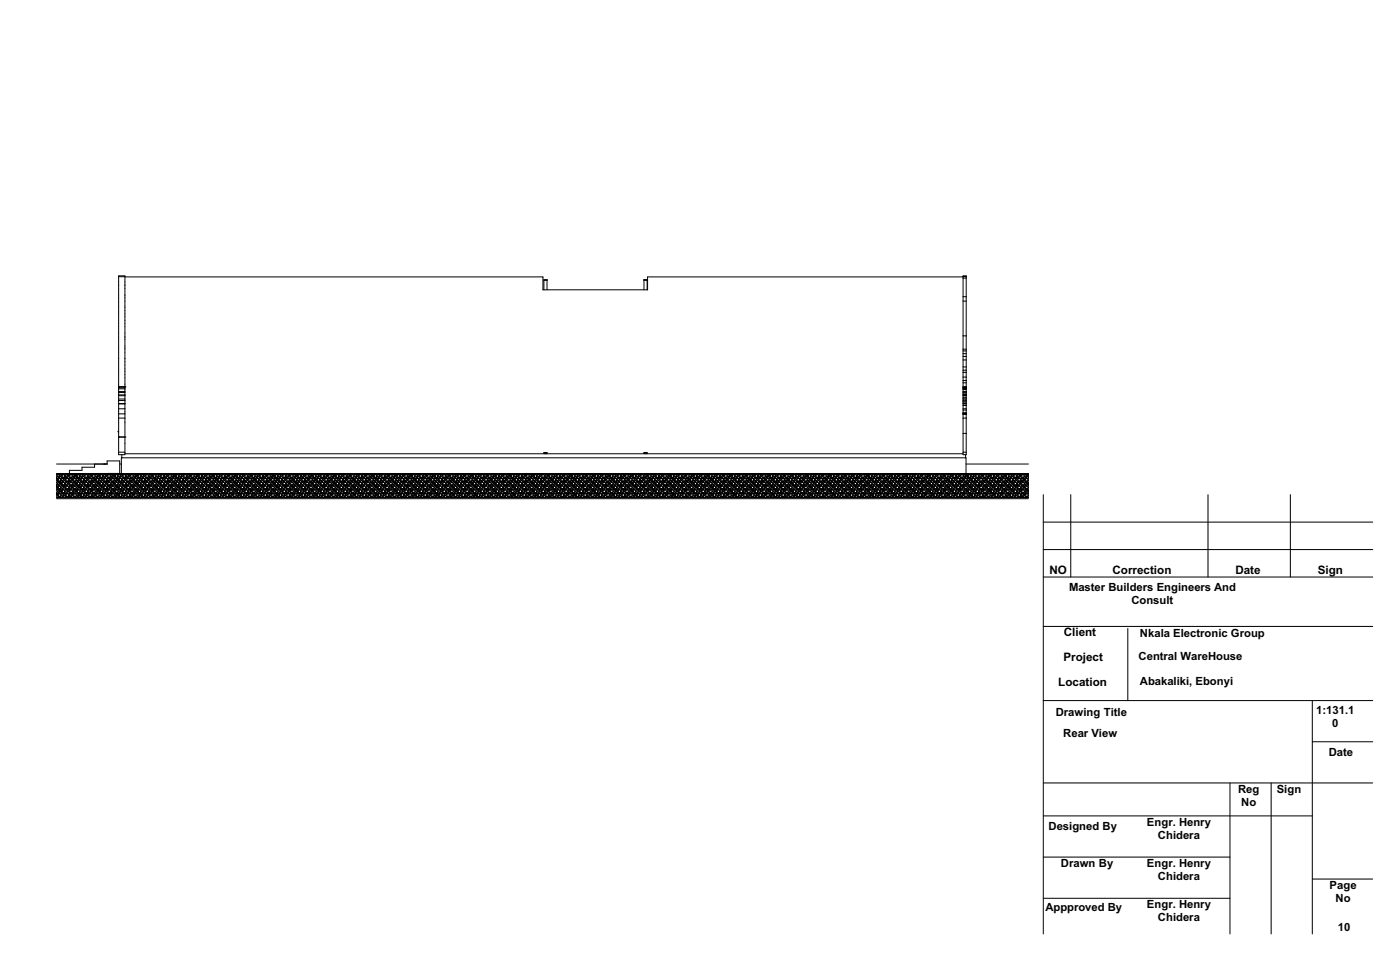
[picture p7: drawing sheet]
<svg xmlns="http://www.w3.org/2000/svg" width="510mm" height="350mm" viewBox="0 0 510 350" stroke-linecap="round" stroke-linejoin="round" font-family="sans-serif">
<defs><g id="words">
<g font-size="4.3">
<text x="382.3" y="209.1">NO</text>
<text x="405.3" y="209.1">Correction</text>
<text x="450.1" y="209.1">Date</text>
<text x="480" y="209.1">Sign</text>
<text x="387.5" y="231.8">Client</text>
<text x="387.4" y="240.8">Project</text>
<text x="385.5" y="249.8">Location</text>
</g>
<g font-size="4.1">
<text x="389.4" y="215.2">Master Builders Engineers And</text>
<text x="412.1" y="219.9">Consult</text>
<text x="415.3" y="231.8">Nkala Electronic Group</text>
<text x="414.8" y="240.4">Central WareHouse</text>
<text x="415.3" y="249.5">Abakaliki, Ebonyi</text>
<text x="384.6" y="260.8">Drawing Title</text>
<text x="479.5" y="259.9">1:131.1</text>
<text x="387.3" y="268.3">Rear View</text>
<text x="485.3" y="264.6">0</text>
<text x="484" y="275.5">Date</text>
<text x="451" y="288.8">Reg</text>
<text x="452.2" y="293.6">No</text>
<text x="465.1" y="288.8">Sign</text>
<text x="382" y="302.4">Designed By</text>
<text x="417.8" y="300.8">Engr. Henry</text>
<text x="421.8" y="305.6">Chidera</text>
<text x="386.5" y="315.8">Drawn By</text>
<text x="417.8" y="315.8">Engr. Henry</text>
<text x="421.8" y="320.6">Chidera</text>
<text x="484.4" y="323.8">Page</text>
<text x="486.5" y="328.6">No</text>
<text x="380.8" y="331.6">Appproved By</text>
<text x="417.8" y="330.8">Engr. Henry</text>
<text x="421.8" y="335.6">Chidera</text>
<text x="487.4" y="339.2">10</text>
</g>
</g></defs>
<g fill="none" stroke="#000" stroke-width=".36">
<path d="M380.1 180.2v160M380.1 190.2h120M390.1 180.2v30M440.1 180.2v30M470.1 180.2v30M380.1 200.2h120M380.1 210.2h120M380.1 228.2h120M410.8 228.9v26.3M380.1 255.2h120M478.1 255.2v85M478.1 270.2h22"/>
<path d="M380.1 285.2h120M380.1 297.2h98M448.1 285.2v55M463.1 285.2v55M380.1 312.2h68M380.1 327.2h68M478.1 320.2h22"/>
</g>
<!-- layer: Shell - General -->
<g fill="#fff">
<path d="M45.5 101.2h152.3v4.4h38.1v-4.4h114.9v40.4h-305.3z" fill-rule="evenodd"/>
<path d="M235.9 100.8h114.9v.4h-114.9z" fill-rule="evenodd"/>
<path d="M45.5 141.6h305.3v.3h-305.3z" fill-rule="evenodd"/>
<path d="M45.5 141.9h305.3v1h-305.3z" fill-rule="evenodd"/>
<path d="M45.5 142.9h305.3v1.3h-305.3z" fill-rule="evenodd"/>
<path d="M45.5 144.2h305.3v1.4h-305.3z" fill-rule="evenodd"/>
<path d="M45.5 145.6h305.3v1.6h-305.3z" fill-rule="evenodd"/>
<path d="M45.5 147.2h305.3v1.8h-305.3z" fill-rule="evenodd"/>
<path d="M45.5 149h305.3v1.7h-305.3z" fill-rule="evenodd"/>
<path d="M45.5 150.7h305.3v1.4h-305.3z" fill-rule="evenodd"/>
<path d="M45.5 152.1h305.3v13.2h-305.3zM198.1 164.8v.4h1.2v-.4zM234.6 164.8v.4h1.1v-.4z" fill-rule="evenodd"/>
<path d="M45.5 100.8h152.3v.4h-152.3z" fill-rule="evenodd"/>
</g>
<!-- layer: Structural - Bearing -->
<g fill="#fff">
<path d="M44.2 166.7h.2v5.8h-.2z" fill-rule="evenodd"/>
<path d="M44.4 166.7h307.3v5.8h-307.3z" fill-rule="evenodd"/>
<path d="M44.4 165.6h1.1v-.3h305.3v.3h1v1.1h-307.4z" fill-rule="evenodd"/>
<path d="M351.7 166.7h.2v5.8h-.2z" fill-rule="evenodd"/>
<path d="M20.6 181.2h354v.4h-354z" fill-rule="evenodd"/>
<path d="M350.8 100.8h1.2v.5h-1.2z" fill-rule="evenodd"/>
<path d="M350.8 100.5h1.2v.2h-1.2z" fill-rule="evenodd"/>
<path d="M350.8 131.1h1.2v2.5h-1.2z" fill-rule="evenodd"/>
<path d="M350.8 133.6h1.2v1.2h-1.2z" fill-rule="evenodd"/>
<path d="M350.8 127.8h1.2v1h-1.2z" fill-rule="evenodd"/>
<path d="M350.8 128.8h1.2v1h-1.2z" fill-rule="evenodd"/>
<path d="M350.8 129.8h1.2v1.3h-1.2z" fill-rule="evenodd"/>
<path d="M350.8 122.3h1.2v4.9h-1.2z" fill-rule="evenodd"/>
<path d="M350.8 127.2h1.2v.6h-1.2z" fill-rule="evenodd"/>
<path d="M350.8 101.3h1.2v6.8h-1.2z" fill-rule="evenodd"/>
<path d="M350.8 108.1h1.2v1.6h-1.2z" fill-rule="evenodd"/>
<path d="M350.8 109.7h1.2v12.6h-1.2z" fill-rule="evenodd"/>
<path d="M350.8 157.8h1.2v6.9h-1.2z" fill-rule="evenodd"/>
<path d="M350.8 152.3h1.2v5.5h-1.2z" fill-rule="evenodd"/>
<path d="M350.8 150.7l1.2 .1z" fill-rule="evenodd"/>
<path d="M350.8 150.8l1.2 .1z" fill-rule="evenodd"/>
<path d="M350.8 150.9h1.2v1.4h-1.2z" fill-rule="evenodd"/>
<path d="M350.8 138.6h1.2v.8h-1.2z" fill-rule="evenodd"/>
<path d="M350.8 139.4h1.2v1.5h-1.2z" fill-rule="evenodd"/>
<path d="M350.8 141.6h1.2v.3h-1.2z" fill-rule="evenodd"/>
<path d="M350.8 134.8h1.2v.8h-1.2z" fill-rule="evenodd"/>
<path d="M350.8 137.3h1.2v1.3h-1.2z" fill-rule="evenodd"/>
<path d="M350.8 135.6h1.2v1.7h-1.2z" fill-rule="evenodd"/>
<path d="M350.8 141.9h1.2v.7h-1.2z" fill-rule="evenodd"/>
<path d="M350.8 141.1h1.2v.2h-1.2z" fill-rule="evenodd"/>
<path d="M350.8 141.3h1.2v.2h-1.2z" fill-rule="evenodd"/>
<path d="M350.8 141.5l1.2 .1z" fill-rule="evenodd"/>
<path d="M350.8 140.9h1.2z" fill-rule="evenodd"/>
<path d="M350.8 140.9l1.2 .2z" fill-rule="evenodd"/>
<path d="M350.8 100.7l1.2 .1z" fill-rule="evenodd"/>
<path d="M350.8 145.4h1.2v.5h-1.2z" fill-rule="evenodd"/>
<path d="M350.8 145.9l1.2 .2z" fill-rule="evenodd"/>
<path d="M350.8 164.7h1.2v.9h-1.2z" fill-rule="evenodd"/>
<path d="M350.8 144.6h1.2v.4h-1.2z" fill-rule="evenodd"/>
<path d="M350.8 145h1.2v.4h-1.2z" fill-rule="evenodd"/>
<path d="M350.8 143.7h1.2v.2h-1.2z" fill-rule="evenodd"/>
<path d="M350.8 143.9l1.2 .2z" fill-rule="evenodd"/>
<path d="M350.8 144.1h1.2v.5h-1.2z" fill-rule="evenodd"/>
<path d="M350.8 142.6h1.2v.3h-1.2z" fill-rule="evenodd"/>
<path d="M350.8 142.9h1.2v.3h-1.2z" fill-rule="evenodd"/>
<path d="M350.8 143.2h1.2v.5h-1.2z" fill-rule="evenodd"/>
<path d="M350.8 150.5l1.2 .1z" fill-rule="evenodd"/>
<path d="M350.8 150.6l1.2 .1z" fill-rule="evenodd"/>
<path d="M350.8 148.9h1.2v.4h-1.2z" fill-rule="evenodd"/>
<path d="M350.8 149.3h1.2v1h-1.2z" fill-rule="evenodd"/>
<path d="M350.8 150.3l1.2 .2z" fill-rule="evenodd"/>
<path d="M350.8 147.1h1.2v.6h-1.2z" fill-rule="evenodd"/>
<path d="M350.8 147.7h1.2v1.2h-1.2z" fill-rule="evenodd"/>
<path d="M350.8 146.1h1.2v.3h-1.2z" fill-rule="evenodd"/>
<path d="M350.8 146.4h1.2v.5h-1.2z" fill-rule="evenodd"/>
<path d="M350.8 146.9l1.2 .2z" fill-rule="evenodd"/>
</g>
<!-- layer: morph wall -->
<g fill="#fff">
<path d="M234.6 101.9l1.1 .1z" fill-rule="evenodd"/>
<path d="M234.6 102h1.1z" fill-rule="evenodd"/>
<path d="M234.6 164.8h1.1v.4h-1.1z" fill-rule="evenodd"/>
<path d="M234.6 102h1.1v3.6h-1.1z" fill-rule="evenodd"/>
<path d="M198.1 101.9l1.2 .1z" fill-rule="evenodd"/>
<path d="M198.1 102h1.2z" fill-rule="evenodd"/>
<path d="M198.1 164.8h1.2v.4h-1.2z" fill-rule="evenodd"/>
<path d="M198.1 102h1.2v3.6h-1.2z" fill-rule="evenodd"/>
</g>
<!-- layer: Finish - Wall -->
<g fill="#fff">
<path d="M43 157.2l.2-.1v.3z"/>
<path d="M43.2 157.1v.3z" fill-rule="evenodd"/>
<path d="M43.2 161.5h2.3v3.2h-2.3z" fill-rule="evenodd"/>
<path d="M43.2 164.7h2.3v.9h-2.3z" fill-rule="evenodd"/>
<path d="M43.2 100.5h2.3v.2h-2.3z" fill-rule="evenodd"/>
<path d="M43.2 100.7l2.3 .1z" fill-rule="evenodd"/>
<path d="M43.2 100.8h2.3v1.9h-2.3z" fill-rule="evenodd"/>
<path d="M43.2 102.7h2.3v1.1h-2.3z" fill-rule="evenodd"/>
<path d="M43.2 103.8h2.3z" fill-rule="evenodd"/>
<path d="M43.2 103.8h2.3v1.2h-2.3z" fill-rule="evenodd"/>
<path d="M43.2 105h2.3v2.3h-2.3z" fill-rule="evenodd"/>
<path d="M43.2 107.3h2.3v.3h-2.3z" fill-rule="evenodd"/>
<path d="M43.2 107.6h2.3v.9h-2.3z" fill-rule="evenodd"/>
<path d="M43.2 108.5h2.3v1.2h-2.3z" fill-rule="evenodd"/>
<path d="M43.2 109.7h2.3v1.8h-2.3z" fill-rule="evenodd"/>
<path d="M43.2 111.5h2.3v.5h-2.3z" fill-rule="evenodd"/>
<path d="M43.2 112h2.3v1.2h-2.3z" fill-rule="evenodd"/>
<path d="M43.2 113.2h2.3v1.1h-2.3z" fill-rule="evenodd"/>
<path d="M43.2 114.3h2.3v1h-2.3z" fill-rule="evenodd"/>
<path d="M43.2 115.3h2.3v1.4h-2.3z" fill-rule="evenodd"/>
<path d="M43.2 116.7h2.3v1.1h-2.3z" fill-rule="evenodd"/>
<path d="M43.2 117.8h2.3v1.2h-2.3z" fill-rule="evenodd"/>
<path d="M43.2 119h2.3v2.3h-2.3z" fill-rule="evenodd"/>
<path d="M43.2 121.3h2.3v1.2h-2.3z" fill-rule="evenodd"/>
<path d="M43.2 122.5h2.3v.4h-2.3z" fill-rule="evenodd"/>
<path d="M43.2 122.9h2.3v.7h-2.3z" fill-rule="evenodd"/>
<path d="M43.2 123.6h2.3v2.4h-2.3z" fill-rule="evenodd"/>
<path d="M43.2 126h2.3v.7h-2.3z" fill-rule="evenodd"/>
<path d="M43.2 126.7h2.3v.4h-2.3z" fill-rule="evenodd"/>
<path d="M43.2 127.1h2.3v1.2h-2.3z" fill-rule="evenodd"/>
<path d="M43.2 128.3h2.3v2.2h-2.3z" fill-rule="evenodd"/>
<path d="M43.2 130.5l2.3 .1z" fill-rule="evenodd"/>
<path d="M43.2 130.6h2.3v1.2h-2.3z" fill-rule="evenodd"/>
<path d="M43.2 131.8h2.3v1.1h-2.3z" fill-rule="evenodd"/>
<path d="M43.2 132.9h2.3v1.4h-2.3z" fill-rule="evenodd"/>
<path d="M43.2 134.3h2.3v1h-2.3z" fill-rule="evenodd"/>
<path d="M43.2 135.3h2.3v1.1h-2.3z" fill-rule="evenodd"/>
<path d="M43.2 136.4h2.3v1.2h-2.3z" fill-rule="evenodd"/>
<path d="M43.2 137.6h2.3v2.3h-2.3z" fill-rule="evenodd"/>
<path d="M43.2 139.9h2.3v1h-2.3z" fill-rule="evenodd"/>
<path d="M43.2 140.9h2.3z" fill-rule="evenodd"/>
<path d="M43.2 140.9h2.3v.2h-2.3z" fill-rule="evenodd"/>
<path d="M43.2 141.1l2.3 .1z" fill-rule="evenodd"/>
<path d="M43.2 141.2h2.3v.4h-2.3z" fill-rule="evenodd"/>
<path d="M43.2 141.6h2.3v.4h-2.3z" fill-rule="evenodd"/>
<path d="M43.2 142h2.3v.6h-2.3z" fill-rule="evenodd"/>
<path d="M43.2 142.6h2.3v.4h-2.3z" fill-rule="evenodd"/>
<path d="M43.2 143h2.3v.8h-2.3z" fill-rule="evenodd"/>
<path d="M43.2 143.8l2.3 .1z" fill-rule="evenodd"/>
<path d="M43.2 143.9h2.3v.2h-2.3z" fill-rule="evenodd"/>
<path d="M43.2 144.1h2.3v1.2h-2.3z" fill-rule="evenodd"/>
<path d="M43.2 145.3h2.3v.6h-2.3z" fill-rule="evenodd"/>
<path d="M43.2 145.9l2.3 .1z" fill-rule="evenodd"/>
<path d="M43.2 146h2.3v1h-2.3z" fill-rule="evenodd"/>
<path d="M43.2 147h2.3z" fill-rule="evenodd"/>
<path d="M43.2 147l2.3 .1z" fill-rule="evenodd"/>
<path d="M43.2 147.1h2.3v1.8h-2.3z" fill-rule="evenodd"/>
<path d="M43.2 148.9h2.3v1h-2.3z" fill-rule="evenodd"/>
<path d="M43.2 149.9h2.3v.8h-2.3z" fill-rule="evenodd"/>
<path d="M43.2 150.7h2.3v1.6h-2.3z" fill-rule="evenodd"/>
<path d="M43.2 152.3h2.3v1.5h-2.3z" fill-rule="evenodd"/>
<path d="M43.2 153.8h2.3v5.4h-2.3z" fill-rule="evenodd"/>
<path d="M43.2 159.2h2.3v2.3h-2.3z" fill-rule="evenodd"/>
<path d="M43.2 159.2h2.3z" fill-rule="evenodd"/>
</g>
<!-- layer: Morph - General -->
<path d="M25.3 171.3h4.6v-1.1h4.5v-1.2h4.6v-1.1h4.6v4.5l-18.3 .1z" fill-rule="evenodd" fill="#fff"/>
<g fill="#fff">
<path d="M25.3 172.5l12.6-.1z"/>
<path d="M20.6 169h17.3h-3.5v1.2h-4.5v1.1h-4.6v1.2h-4.7z" fill-rule="evenodd"/>
<path d="M38.1 169h.3z" fill-rule="evenodd"/>
<path d="M38.1 172.4l.3 .1z" fill-rule="evenodd"/>
<path d="M38.4 169h.3z" fill-rule="evenodd"/>
<path d="M38.4 172.4l.3 .1z" fill-rule="evenodd"/>
<path d="M38.7 169h.3z" fill-rule="evenodd"/>
<path d="M38.7 172.4l.3 .1z" fill-rule="evenodd"/>
<path d="M39 172.4l.4 .1z" fill-rule="evenodd"/>
<path d="M39.4 172.4l.5 .1z" fill-rule="evenodd"/>
<path d="M39.9 172.4l.4 .1z" fill-rule="evenodd"/>
<path d="M43.6 169h.6v3.5h-3.9l3.3-.1z" fill-rule="evenodd"/>
<path d="M351.9 169h22.7v3.5h-22.7z" fill-rule="evenodd"/>
</g>
<!-- layer: building terrain -->
<path d="M20.6 172.5h354v8.7h-354z" fill-rule="evenodd" fill="#fff"/>
<g fill="none" stroke="#000" stroke-width=".36">
<path d="M20.5 173l.3 .4-.3 .4M20.5 173.9v.3M20.5 175.7l.3 .4-.3 .5M20.5 176.7v.3M20.5 175a.35 .35 0 0 1 .5 .1 .35 .35 0 0 1 0 .5 .35 .35 0 0 1-.5 0M20.5 174.4a.29 .29 0 0 1 .5 0 .29 .29 0 0 1 0 .4 .29 .29 0 0 1-.5 0M20.5 178.5l.3 .4-.3 .4M20.5 179.4v.4M20.5 177.8a.35 .35 0 0 1 .5 0 .35 .35 0 0 1 0 .5 .35 .35 0 0 1-.5 0M20.5 177.2a.29 .29 0 0 1 .5-.1 .29 .29 0 0 1 0 .5 .29 .29 0 0 1-.5-.1M20.6 172.5h354M21.1 172.4l-.2 .5-.4-.1"/>
<path d="M21.6 172.4h.2M22 172.4a.32 .32 0 0 0 .3 .4 .32 .32 0 0 0 .3-.4M23.2 172.4a.35 .35 0 0 0 .3 .5 .35 .35 0 0 0 .3-.5M24.4 172.4h.2M24.8 172.4a.32 .32 0 0 0 .3 .4 .32 .32 0 0 0 .3-.4M26 172.4a.35 .35 0 0 0 .3 .5 .35 .35 0 0 0 .3-.5M27.2 172.4h.1M27.6 172.4a.32 .32 0 0 0 .3 .4 .32 .32 0 0 0 .3-.4M28.7 172.4a.35 .35 0 0 0 .4 .5 .35 .35 0 0 0 .3-.5M29.9 172.4h.2M30.4 172.4a.32 .32 0 0 0 .3 .4 .32 .32 0 0 0 .3-.4M31.5 172.4a.35 .35 0 0 0 .3 .5 .35 .35 0 0 0 .4-.5"/>
<path d="M32.7 172.4h.2M33.1 172.4a.32 .32 0 0 0 .3 .4 .32 .32 0 0 0 .3-.4M34.3 172.4a.35 .35 0 0 0 .3 .5 .35 .35 0 0 0 .3-.5M35.5 172.4h.1M35.9 172.4a.32 .32 0 0 0 .3 .4 .32 .32 0 0 0 .3-.4M37.1 172.4a.35 .35 0 0 0 .3 .5 .35 .35 0 0 0 .3-.5M38.3 172.4h.1M38.7 172.4a.32 .32 0 0 0 .3 .4 .32 .32 0 0 0 .3-.4M39.8 172.4a.35 .35 0 0 0 .4 .5 .35 .35 0 0 0 .3-.5M41 172.4h.2M41.5 172.4a.32 .32 0 0 0 .3 .4 .32 .32 0 0 0 .3-.4M42.6 172.4a.35 .35 0 0 0 .3 .5 .35 .35 0 0 0 .4-.5"/>
<path d="M43.8 172.4h.2M44.2 172.4a.32 .32 0 0 0 .3 .4 .32 .32 0 0 0 .3-.4M45.4 172.4a.35 .35 0 0 0 .3 .5 .35 .35 0 0 0 .3-.5M46.6 172.4h.1M47 172.4a.32 .32 0 0 0 .3 .4 .32 .32 0 0 0 .3-.4M48.1 172.4a.35 .35 0 0 0 .4 .5 .35 .35 0 0 0 .3-.5M49.3 172.4h.2M49.8 172.4a.32 .32 0 0 0 .3 .4 .32 .32 0 0 0 .3-.4M50.9 172.4a.35 .35 0 0 0 .4 .5 .35 .35 0 0 0 .3-.5M52.1 172.4h.2M52.6 172.4a.32 .32 0 0 0 .3 .4 .32 .32 0 0 0 .3-.4M53.7 172.4a.35 .35 0 0 0 .3 .5 .35 .35 0 0 0 .4-.5"/>
<path d="M54.9 172.4h.2M55.3 172.4a.32 .32 0 0 0 .3 .4 .32 .32 0 0 0 .3-.4M56.5 172.4a.35 .35 0 0 0 .3 .5 .35 .35 0 0 0 .3-.5M57.7 172.4h.1M58.1 172.4a.32 .32 0 0 0 .3 .4 .32 .32 0 0 0 .3-.4M59.2 172.4a.35 .35 0 0 0 .4 .5 .35 .35 0 0 0 .3-.5M60.4 172.4h.2M60.9 172.4a.32 .32 0 0 0 .3 .4 .32 .32 0 0 0 .3-.4M62 172.4a.35 .35 0 0 0 .4 .5 .35 .35 0 0 0 .3-.5M63.2 172.4h.2M63.7 172.4a.32 .32 0 0 0 .3 .4 .32 .32 0 0 0 .3-.4M64.8 172.4a.35 .35 0 0 0 .3 .5 .35 .35 0 0 0 .4-.5"/>
<path d="M66 172.4h.2M66.4 172.4a.32 .32 0 0 0 .3 .4 .32 .32 0 0 0 .3-.4M67.6 172.4a.35 .35 0 0 0 .3 .5 .35 .35 0 0 0 .3-.5M68.8 172.4h.1M69.2 172.4a.32 .32 0 0 0 .3 .4 .32 .32 0 0 0 .3-.4M70.3 172.4a.35 .35 0 0 0 .4 .5 .35 .35 0 0 0 .3-.5M71.5 172.4h.2M72 172.4a.32 .32 0 0 0 .3 .4 .32 .32 0 0 0 .3-.4M73.1 172.4a.35 .35 0 0 0 .3 .5 .35 .35 0 0 0 .4-.5M74.3 172.4h.2M74.8 172.4a.32 .32 0 0 0 .3 .4 .32 .32 0 0 0 .2-.4M75.9 172.4a.35 .35 0 0 0 .3 .5 .35 .35 0 0 0 .4-.5"/>
<path d="M77.1 172.4h.2M77.5 172.4a.32 .32 0 0 0 .3 .4 .32 .32 0 0 0 .3-.4M78.7 172.4a.35 .35 0 0 0 .3 .5 .35 .35 0 0 0 .3-.5M79.9 172.4h.1M80.3 172.4a.32 .32 0 0 0 .3 .4 .32 .32 0 0 0 .3-.4M81.4 172.4a.35 .35 0 0 0 .4 .5 .35 .35 0 0 0 .3-.5M82.6 172.4h.2M83.1 172.4a.32 .32 0 0 0 .3 .4 .32 .32 0 0 0 .3-.4M84.2 172.4a.35 .35 0 0 0 .3 .5 .35 .35 0 0 0 .4-.5M85.4 172.4h.2M85.9 172.4a.32 .32 0 0 0 .2 .4 .32 .32 0 0 0 .3-.4M87 172.4a.35 .35 0 0 0 .3 .5 .35 .35 0 0 0 .3-.5"/>
<path d="M88.2 172.4h.2M88.6 172.4a.32 .32 0 0 0 .3 .4 .32 .32 0 0 0 .3-.4M89.8 172.4a.35 .35 0 0 0 .3 .5 .35 .35 0 0 0 .3-.5M91 172.4h.1M91.4 172.4a.32 .32 0 0 0 .3 .4 .32 .32 0 0 0 .3-.4M92.5 172.4a.35 .35 0 0 0 .4 .5 .35 .35 0 0 0 .3-.5M93.7 172.4h.2M94.2 172.4a.32 .32 0 0 0 .3 .4 .32 .32 0 0 0 .3-.4M95.3 172.4a.35 .35 0 0 0 .3 .5 .35 .35 0 0 0 .4-.5M96.5 172.4h.2M96.9 172.4a.32 .32 0 0 0 .3 .4 .32 .32 0 0 0 .3-.4M98.1 172.4a.35 .35 0 0 0 .3 .5 .35 .35 0 0 0 .3-.5"/>
<path d="M99.3 172.4h.2M99.7 172.4a.32 .32 0 0 0 .3 .4 .32 .32 0 0 0 .3-.4M100.9 172.4a.35 .35 0 0 0 .3 .5 .35 .35 0 0 0 .3-.5M102.1 172.4h.1M102.5 172.4a.32 .32 0 0 0 .3 .4 .32 .32 0 0 0 .3-.4M103.6 172.4a.35 .35 0 0 0 .4 .5 .35 .35 0 0 0 .3-.5M104.8 172.4h.2M105.3 172.4a.32 .32 0 0 0 .3 .4 .32 .32 0 0 0 .3-.4M106.4 172.4a.35 .35 0 0 0 .3 .5 .35 .35 0 0 0 .4-.5M107.6 172.4h.2M108 172.4a.32 .32 0 0 0 .3 .4 .32 .32 0 0 0 .3-.4M109.2 172.4a.35 .35 0 0 0 .3 .5 .35 .35 0 0 0 .3-.5"/>
<path d="M110.4 172.4h.2M110.8 172.4a.32 .32 0 0 0 .3 .4 .32 .32 0 0 0 .3-.4M112 172.4a.35 .35 0 0 0 .3 .5 .35 .35 0 0 0 .3-.5M113.2 172.4h.1M113.6 172.4a.32 .32 0 0 0 .3 .4 .32 .32 0 0 0 .3-.4M114.7 172.4a.35 .35 0 0 0 .4 .5 .35 .35 0 0 0 .3-.5M115.9 172.4h.2M116.4 172.4a.32 .32 0 0 0 .3 .4 .32 .32 0 0 0 .3-.4M117.5 172.4a.35 .35 0 0 0 .3 .5 .35 .35 0 0 0 .4-.5M118.7 172.4h.2M119.1 172.4a.32 .32 0 0 0 .3 .4 .32 .32 0 0 0 .3-.4M120.3 172.4a.35 .35 0 0 0 .3 .5 .35 .35 0 0 0 .3-.5"/>
<path d="M121.5 172.4h.1M121.9 172.4a.32 .32 0 0 0 .3 .4 .32 .32 0 0 0 .3-.4M123.1 172.4a.35 .35 0 0 0 .3 .5 .35 .35 0 0 0 .3-.5M124.3 172.4h.1M124.7 172.4a.32 .32 0 0 0 .3 .4 .32 .32 0 0 0 .3-.4M125.8 172.4a.35 .35 0 0 0 .4 .5 .35 .35 0 0 0 .3-.5M127 172.4h.2M127.5 172.4a.32 .32 0 0 0 .3 .4 .32 .32 0 0 0 .3-.4M128.6 172.4a.35 .35 0 0 0 .3 .5 .35 .35 0 0 0 .4-.5M129.8 172.4h.2M130.2 172.4a.32 .32 0 0 0 .3 .4 .32 .32 0 0 0 .3-.4M131.4 172.4a.35 .35 0 0 0 .3 .5 .35 .35 0 0 0 .3-.5"/>
<path d="M132.6 172.4h.1M133 172.4a.32 .32 0 0 0 .3 .4 .32 .32 0 0 0 .3-.4M134.2 172.4a.35 .35 0 0 0 .3 .5 .35 .35 0 0 0 .3-.5M135.3 172.4h.2M135.8 172.4a.32 .32 0 0 0 .3 .4 .32 .32 0 0 0 .3-.4M136.9 172.4a.35 .35 0 0 0 .4 .5 .35 .35 0 0 0 .3-.5M138.1 172.4h.2M138.6 172.4a.32 .32 0 0 0 .3 .4 .32 .32 0 0 0 .3-.4M139.7 172.4a.35 .35 0 0 0 .3 .5 .35 .35 0 0 0 .4-.5M140.9 172.4h.2M141.3 172.4a.32 .32 0 0 0 .3 .4 .32 .32 0 0 0 .3-.4M142.5 172.4a.35 .35 0 0 0 .3 .5 .35 .35 0 0 0 .3-.5"/>
<path d="M143.7 172.4h.1M144.1 172.4a.32 .32 0 0 0 .3 .4 .32 .32 0 0 0 .3-.4M145.2 172.4a.35 .35 0 0 0 .4 .5 .35 .35 0 0 0 .3-.5M146.4 172.4h.2M146.9 172.4a.32 .32 0 0 0 .3 .4 .32 .32 0 0 0 .3-.4M148 172.4a.35 .35 0 0 0 .4 .5 .35 .35 0 0 0 .3-.5M149.2 172.4h.2M149.7 172.4a.32 .32 0 0 0 .3 .4 .32 .32 0 0 0 .3-.4M150.8 172.4a.35 .35 0 0 0 .3 .5 .35 .35 0 0 0 .4-.5M152 172.4h.2M152.4 172.4a.32 .32 0 0 0 .3 .4 .32 .32 0 0 0 .3-.4M153.6 172.4a.35 .35 0 0 0 .3 .5 .35 .35 0 0 0 .3-.5"/>
<path d="M154.8 172.4h.1M155.2 172.4a.32 .32 0 0 0 .3 .4 .32 .32 0 0 0 .3-.4M156.3 172.4a.35 .35 0 0 0 .4 .5 .35 .35 0 0 0 .3-.5M157.5 172.4h.2M158 172.4a.32 .32 0 0 0 .3 .4 .32 .32 0 0 0 .3-.4M159.1 172.4a.35 .35 0 0 0 .3 .5 .35 .35 0 0 0 .4-.5M160.3 172.4h.2M160.8 172.4a.32 .32 0 0 0 .3 .4 .32 .32 0 0 0 .3-.4M161.9 172.4a.35 .35 0 0 0 .3 .5 .35 .35 0 0 0 .4-.5M163.1 172.4h.2M163.5 172.4a.32 .32 0 0 0 .3 .4 .32 .32 0 0 0 .3-.4M164.7 172.4a.35 .35 0 0 0 .3 .5 .35 .35 0 0 0 .3-.5"/>
<path d="M165.9 172.4h.1M166.3 172.4a.32 .32 0 0 0 .3 .4 .32 .32 0 0 0 .3-.4M167.4 172.4a.35 .35 0 0 0 .4 .5 .35 .35 0 0 0 .3-.5M168.6 172.4h.2M169.1 172.4a.32 .32 0 0 0 .3 .4 .32 .32 0 0 0 .3-.4M170.2 172.4a.35 .35 0 0 0 .3 .5 .35 .35 0 0 0 .4-.5M171.4 172.4h.2M171.9 172.4a.32 .32 0 0 0 .2 .4 .32 .32 0 0 0 .3-.4M173 172.4a.35 .35 0 0 0 .3 .5 .35 .35 0 0 0 .3-.5M174.2 172.4h.2M174.6 172.4a.32 .32 0 0 0 .3 .4 .32 .32 0 0 0 .3-.4M175.8 172.4a.35 .35 0 0 0 .3 .5 .35 .35 0 0 0 .3-.5"/>
<path d="M177 172.4h.1M177.4 172.4a.32 .32 0 0 0 .3 .4 .32 .32 0 0 0 .3-.4M178.5 172.4a.35 .35 0 0 0 .4 .5 .35 .35 0 0 0 .3-.5M179.7 172.4h.2M180.2 172.4a.32 .32 0 0 0 .3 .4 .32 .32 0 0 0 .3-.4M181.3 172.4a.35 .35 0 0 0 .3 .5 .35 .35 0 0 0 .4-.5M182.5 172.4h.2M182.9 172.4a.32 .32 0 0 0 .3 .4 .32 .32 0 0 0 .3-.4M184.1 172.4a.35 .35 0 0 0 .3 .5 .35 .35 0 0 0 .3-.5M185.3 172.4h.2M185.7 172.4a.32 .32 0 0 0 .3 .4 .32 .32 0 0 0 .3-.4M186.9 172.4a.35 .35 0 0 0 .3 .5 .35 .35 0 0 0 .3-.5"/>
<path d="M188.1 172.4h.1M188.5 172.4a.32 .32 0 0 0 .3 .4 .32 .32 0 0 0 .3-.4M189.6 172.4a.35 .35 0 0 0 .4 .5 .35 .35 0 0 0 .3-.5M190.8 172.4h.2M191.3 172.4a.32 .32 0 0 0 .3 .4 .32 .32 0 0 0 .3-.4M192.4 172.4a.35 .35 0 0 0 .3 .5 .35 .35 0 0 0 .4-.5M193.6 172.4h.2M194 172.4a.32 .32 0 0 0 .3 .4 .32 .32 0 0 0 .3-.4M195.2 172.4a.35 .35 0 0 0 .3 .5 .35 .35 0 0 0 .3-.5M196.4 172.4h.2M196.8 172.4a.32 .32 0 0 0 .3 .4 .32 .32 0 0 0 .3-.4M198 172.4a.35 .35 0 0 0 .3 .5 .35 .35 0 0 0 .3-.5"/>
<path d="M199.2 172.4h.1M199.6 172.4a.32 .32 0 0 0 .3 .4 .32 .32 0 0 0 .3-.4M200.7 172.4a.35 .35 0 0 0 .4 .5 .35 .35 0 0 0 .3-.5M201.9 172.4h.2M202.4 172.4a.32 .32 0 0 0 .3 .4 .32 .32 0 0 0 .3-.4M203.5 172.4a.35 .35 0 0 0 .3 .5 .35 .35 0 0 0 .4-.5M204.7 172.4h.2M205.1 172.4a.32 .32 0 0 0 .3 .4 .32 .32 0 0 0 .3-.4M206.3 172.4a.35 .35 0 0 0 .3 .5 .35 .35 0 0 0 .3-.5M207.5 172.4h.2M207.9 172.4a.32 .32 0 0 0 .3 .4 .32 .32 0 0 0 .3-.4M209.1 172.4a.35 .35 0 0 0 .3 .5 .35 .35 0 0 0 .3-.5"/>
<path d="M210.3 172.4h.1M210.7 172.4a.32 .32 0 0 0 .3 .4 .32 .32 0 0 0 .3-.4M211.8 172.4a.35 .35 0 0 0 .4 .5 .35 .35 0 0 0 .3-.5M213 172.4h.2M213.5 172.4a.32 .32 0 0 0 .3 .4 .32 .32 0 0 0 .3-.4M214.6 172.4a.35 .35 0 0 0 .3 .5 .35 .35 0 0 0 .4-.5M215.8 172.4h.2M216.2 172.4a.32 .32 0 0 0 .3 .4 .32 .32 0 0 0 .3-.4M217.4 172.4a.35 .35 0 0 0 .3 .5 .35 .35 0 0 0 .3-.5M218.6 172.4h.1M219 172.4a.32 .32 0 0 0 .3 .4 .32 .32 0 0 0 .3-.4M220.2 172.4a.35 .35 0 0 0 .3 .5 .35 .35 0 0 0 .3-.5"/>
<path d="M221.4 172.4h.1M221.8 172.4a.32 .32 0 0 0 .3 .4 .32 .32 0 0 0 .3-.4M222.9 172.4a.35 .35 0 0 0 .4 .5 .35 .35 0 0 0 .3-.5M224.1 172.4h.2M224.6 172.4a.32 .32 0 0 0 .3 .4 .32 .32 0 0 0 .3-.4M225.7 172.4a.35 .35 0 0 0 .3 .5 .35 .35 0 0 0 .4-.5M226.9 172.4h.2M227.3 172.4a.32 .32 0 0 0 .3 .4 .32 .32 0 0 0 .3-.4M228.5 172.4a.35 .35 0 0 0 .3 .5 .35 .35 0 0 0 .3-.5M229.7 172.4h.1M230.1 172.4a.32 .32 0 0 0 .3 .4 .32 .32 0 0 0 .3-.4M231.2 172.4a.35 .35 0 0 0 .4 .5 .35 .35 0 0 0 .3-.5"/>
<path d="M232.4 172.4h.2M232.9 172.4a.32 .32 0 0 0 .3 .4 .32 .32 0 0 0 .3-.4M234 172.4a.35 .35 0 0 0 .4 .5 .35 .35 0 0 0 .3-.5M235.2 172.4h.2M235.7 172.4a.32 .32 0 0 0 .3 .4 .32 .32 0 0 0 .3-.4M236.8 172.4a.35 .35 0 0 0 .3 .5 .35 .35 0 0 0 .4-.5M238 172.4h.2M238.4 172.4a.32 .32 0 0 0 .3 .4 .32 .32 0 0 0 .3-.4M239.6 172.4a.35 .35 0 0 0 .3 .5 .35 .35 0 0 0 .3-.5M240.8 172.4h.1M241.2 172.4a.32 .32 0 0 0 .3 .4 .32 .32 0 0 0 .3-.4M242.3 172.4a.35 .35 0 0 0 .4 .5 .35 .35 0 0 0 .3-.5"/>
<path d="M243.5 172.4h.2M244 172.4a.32 .32 0 0 0 .3 .4 .32 .32 0 0 0 .3-.4M245.1 172.4a.35 .35 0 0 0 .3 .5 .35 .35 0 0 0 .4-.5M246.3 172.4h.2M246.8 172.4a.32 .32 0 0 0 .3 .4 .32 .32 0 0 0 .3-.4M247.9 172.4a.35 .35 0 0 0 .3 .5 .35 .35 0 0 0 .4-.5M249.1 172.4h.2M249.5 172.4a.32 .32 0 0 0 .3 .4 .32 .32 0 0 0 .3-.4M250.7 172.4a.35 .35 0 0 0 .3 .5 .35 .35 0 0 0 .3-.5M251.9 172.4h.1M252.3 172.4a.32 .32 0 0 0 .3 .4 .32 .32 0 0 0 .3-.4M253.4 172.4a.35 .35 0 0 0 .4 .5 .35 .35 0 0 0 .3-.5"/>
<path d="M254.6 172.4h.2M255.1 172.4a.32 .32 0 0 0 .3 .4 .32 .32 0 0 0 .3-.4M256.2 172.4a.35 .35 0 0 0 .3 .5 .35 .35 0 0 0 .4-.5M257.4 172.4h.2M257.9 172.4a.32 .32 0 0 0 .3 .4 .32 .32 0 0 0 .2-.4M259 172.4a.35 .35 0 0 0 .3 .5 .35 .35 0 0 0 .4-.5M260.2 172.4h.2M260.6 172.4a.32 .32 0 0 0 .3 .4 .32 .32 0 0 0 .3-.4M261.8 172.4a.35 .35 0 0 0 .3 .5 .35 .35 0 0 0 .3-.5M263 172.4h.1M263.4 172.4a.32 .32 0 0 0 .3 .4 .32 .32 0 0 0 .3-.4M264.5 172.4a.35 .35 0 0 0 .4 .5 .35 .35 0 0 0 .3-.5"/>
<path d="M265.7 172.4h.2M266.2 172.4a.32 .32 0 0 0 .3 .4 .32 .32 0 0 0 .3-.4M267.3 172.4a.35 .35 0 0 0 .3 .5 .35 .35 0 0 0 .4-.5M268.5 172.4h.2M268.9 172.4a.32 .32 0 0 0 .3 .4 .32 .32 0 0 0 .3-.4M270.1 172.4a.35 .35 0 0 0 .3 .5 .35 .35 0 0 0 .3-.5M271.3 172.4h.2M271.7 172.4a.32 .32 0 0 0 .3 .4 .32 .32 0 0 0 .3-.4M272.9 172.4a.35 .35 0 0 0 .3 .5 .35 .35 0 0 0 .3-.5M274.1 172.4h.1M274.5 172.4a.32 .32 0 0 0 .3 .4 .32 .32 0 0 0 .3-.4M275.6 172.4a.35 .35 0 0 0 .4 .5 .35 .35 0 0 0 .3-.5"/>
<path d="M276.8 172.4h.2M277.3 172.4a.32 .32 0 0 0 .3 .4 .32 .32 0 0 0 .3-.4M278.4 172.4a.35 .35 0 0 0 .3 .5 .35 .35 0 0 0 .4-.5M279.6 172.4h.2M280 172.4a.32 .32 0 0 0 .3 .4 .32 .32 0 0 0 .3-.4M281.2 172.4a.35 .35 0 0 0 .3 .5 .35 .35 0 0 0 .3-.5M282.4 172.4h.2M282.8 172.4a.32 .32 0 0 0 .3 .4 .32 .32 0 0 0 .3-.4M284 172.4a.35 .35 0 0 0 .3 .5 .35 .35 0 0 0 .3-.5M285.2 172.4h.1M285.6 172.4a.32 .32 0 0 0 .3 .4 .32 .32 0 0 0 .3-.4M286.7 172.4a.35 .35 0 0 0 .4 .5 .35 .35 0 0 0 .3-.5"/>
<path d="M287.9 172.4h.2M288.4 172.4a.32 .32 0 0 0 .3 .4 .32 .32 0 0 0 .3-.4M289.5 172.4a.35 .35 0 0 0 .3 .5 .35 .35 0 0 0 .4-.5M290.7 172.4h.2M291.1 172.4a.32 .32 0 0 0 .3 .4 .32 .32 0 0 0 .3-.4M292.3 172.4a.35 .35 0 0 0 .3 .5 .35 .35 0 0 0 .3-.5M293.5 172.4h.2M293.9 172.4a.32 .32 0 0 0 .3 .4 .32 .32 0 0 0 .3-.4M295.1 172.4a.35 .35 0 0 0 .3 .5 .35 .35 0 0 0 .3-.5M296.3 172.4h.1M296.7 172.4a.32 .32 0 0 0 .3 .4 .32 .32 0 0 0 .3-.4M297.8 172.4a.35 .35 0 0 0 .4 .5 .35 .35 0 0 0 .3-.5"/>
<path d="M299 172.4h.2M299.5 172.4a.32 .32 0 0 0 .3 .4 .32 .32 0 0 0 .3-.4M300.6 172.4a.35 .35 0 0 0 .3 .5 .35 .35 0 0 0 .4-.5M301.8 172.4h.2M302.2 172.4a.32 .32 0 0 0 .3 .4 .32 .32 0 0 0 .3-.4M303.4 172.4a.35 .35 0 0 0 .3 .5 .35 .35 0 0 0 .3-.5M304.6 172.4h.1M305 172.4a.32 .32 0 0 0 .3 .4 .32 .32 0 0 0 .3-.4M306.2 172.4a.35 .35 0 0 0 .3 .5 .35 .35 0 0 0 .3-.5M307.4 172.4h.1M307.8 172.4a.32 .32 0 0 0 .3 .4 .32 .32 0 0 0 .3-.4M308.9 172.4a.35 .35 0 0 0 .4 .5 .35 .35 0 0 0 .3-.5"/>
<path d="M310.1 172.4h.2M310.6 172.4a.32 .32 0 0 0 .3 .4 .32 .32 0 0 0 .3-.4M311.7 172.4a.35 .35 0 0 0 .3 .5 .35 .35 0 0 0 .4-.5M312.9 172.4h.2M313.3 172.4a.32 .32 0 0 0 .3 .4 .32 .32 0 0 0 .3-.4M314.5 172.4a.35 .35 0 0 0 .3 .5 .35 .35 0 0 0 .3-.5M315.7 172.4h.1M316.1 172.4a.32 .32 0 0 0 .3 .4 .32 .32 0 0 0 .3-.4M317.2 172.4a.35 .35 0 0 0 .4 .5 .35 .35 0 0 0 .3-.5M318.4 172.4h.2M318.9 172.4a.32 .32 0 0 0 .3 .4 .32 .32 0 0 0 .3-.4M320 172.4a.35 .35 0 0 0 .4 .5 .35 .35 0 0 0 .3-.5"/>
<path d="M321.2 172.4h.2M321.7 172.4a.32 .32 0 0 0 .3 .4 .32 .32 0 0 0 .3-.4M322.8 172.4a.35 .35 0 0 0 .3 .5 .35 .35 0 0 0 .4-.5M324 172.4h.2M324.4 172.4a.32 .32 0 0 0 .3 .4 .32 .32 0 0 0 .3-.4M325.6 172.4a.35 .35 0 0 0 .3 .5 .35 .35 0 0 0 .3-.5M326.8 172.4h.1M327.2 172.4a.32 .32 0 0 0 .3 .4 .32 .32 0 0 0 .3-.4M328.3 172.4a.35 .35 0 0 0 .4 .5 .35 .35 0 0 0 .3-.5M329.5 172.4h.2M330 172.4a.32 .32 0 0 0 .3 .4 .32 .32 0 0 0 .3-.4M331.1 172.4a.35 .35 0 0 0 .4 .5 .35 .35 0 0 0 .3-.5"/>
<path d="M332.3 172.4h.2M332.8 172.4a.32 .32 0 0 0 .3 .4 .32 .32 0 0 0 .3-.4M333.9 172.4a.35 .35 0 0 0 .3 .5 .35 .35 0 0 0 .4-.5M335.1 172.4h.2M335.5 172.4a.32 .32 0 0 0 .3 .4 .32 .32 0 0 0 .3-.4M336.7 172.4a.35 .35 0 0 0 .3 .5 .35 .35 0 0 0 .3-.5M337.9 172.4h.1M338.3 172.4a.32 .32 0 0 0 .3 .4 .32 .32 0 0 0 .3-.4M339.4 172.4a.35 .35 0 0 0 .4 .5 .35 .35 0 0 0 .3-.5M340.6 172.4h.2M341.1 172.4a.32 .32 0 0 0 .3 .4 .32 .32 0 0 0 .3-.4M342.2 172.4a.35 .35 0 0 0 .3 .5 .35 .35 0 0 0 .4-.5"/>
<path d="M343.4 172.4h.2M343.9 172.4a.32 .32 0 0 0 .3 .4 .32 .32 0 0 0 .2-.4M345 172.4a.35 .35 0 0 0 .3 .5 .35 .35 0 0 0 .4-.5M346.2 172.4h.2M346.6 172.4a.32 .32 0 0 0 .3 .4 .32 .32 0 0 0 .3-.4M347.8 172.4a.35 .35 0 0 0 .3 .5 .35 .35 0 0 0 .3-.5M349 172.4h.1M349.4 172.4a.32 .32 0 0 0 .3 .4 .32 .32 0 0 0 .3-.4M350.5 172.4a.35 .35 0 0 0 .4 .5 .35 .35 0 0 0 .3-.5M351.7 172.4h.2M352.2 172.4a.32 .32 0 0 0 .3 .4 .32 .32 0 0 0 .3-.4M353.3 172.4a.35 .35 0 0 0 .3 .5 .35 .35 0 0 0 .4-.5"/>
<path d="M354.5 172.4h.2M354.9 172.4a.32 .32 0 0 0 .3 .4 .32 .32 0 0 0 .3-.4M356.1 172.4a.35 .35 0 0 0 .3 .5 .35 .35 0 0 0 .3-.5M357.3 172.4h.2M357.7 172.4a.32 .32 0 0 0 .3 .4 .32 .32 0 0 0 .3-.4M358.9 172.4a.35 .35 0 0 0 .3 .5 .35 .35 0 0 0 .3-.5M360.1 172.4h.1M360.5 172.4a.32 .32 0 0 0 .3 .4 .32 .32 0 0 0 .3-.4M361.6 172.4a.35 .35 0 0 0 .4 .5 .35 .35 0 0 0 .3-.5M362.8 172.4h.2M363.3 172.4a.32 .32 0 0 0 .3 .4 .32 .32 0 0 0 .3-.4M364.4 172.4a.35 .35 0 0 0 .3 .5 .35 .35 0 0 0 .4-.5"/>
<path d="M365.6 172.4h.2M366 172.4a.32 .32 0 0 0 .3 .4 .32 .32 0 0 0 .3-.4M367.2 172.4a.35 .35 0 0 0 .3 .5 .35 .35 0 0 0 .3-.5M368.4 172.4h.2M368.8 172.4a.32 .32 0 0 0 .3 .4 .32 .32 0 0 0 .3-.4M370 172.4a.35 .35 0 0 0 .3 .5 .35 .35 0 0 0 .3-.5M371.2 172.4h.1M371.6 172.4a.32 .32 0 0 0 .3 .4 .32 .32 0 0 0 .3-.4M372.7 172.4a.35 .35 0 0 0 .4 .5 .35 .35 0 0 0 .3-.5M373.9 172.4h.2M374.4 172.4l.3 .4M374.7 175l-.3 .3 .3 .3"/>
<path d="M374.7 173.6a.36 .36 0 0 0-.5 .1 .36 .36 0 0 0 0 .5 .36 .36 0 0 0 .5 0M374.7 173a.29 .29 0 0 0-.4 0 .29 .29 0 0 0 0 .4 .29 .29 0 0 0 .4 0M374.7 177.8l-.3 .3 .3 .3M374.7 176.4a.36 .36 0 0 0-.6 .3 .36 .36 0 0 0 .6 .3M374.7 175.8a.29 .29 0 0 0-.4 0 .29 .29 0 0 0 0 .4 .29 .29 0 0 0 .4 0M374.7 179.2a.36 .36 0 0 0-.5 .3 .36 .36 0 0 0 .5 .3M374.7 178.5a.29 .29 0 0 0-.5 .3 .29 .29 0 0 0 .5 .2M20.5 180.7a.36 .36 0 0 1 .6-.1 .36 .36 0 0 1 0 .5 .36 .36 0 0 1-.6 0M20.6 181.3h354.1h-.3M21.3 181.3h.4M22.1 181.3h.3M23 181.3h.4"/>
<path d="M24.1 181.3h.3M24.9 181.3h.2M25.8 181.3h.3M26.9 181.3h.3M27.6 181.3h.3M28.5 181.3h.4M29.7 181.3h.3M30.4 181.3h.3M31.3 181.3h.4M32.4 181.3h.3M33.2 181.3h.3M34.1 181.3h.4"/>
<path d="M35.2 181.3h.3M36 181.3h.2M36.9 181.3h.3M38 181.3h.3M38.7 181.3h.3M39.6 181.3h.4M40.8 181.3h.3M41.5 181.3h.3M42.4 181.3h.4M43.5 181.3h.3M44.3 181.3h.3M45.2 181.3h.4"/>
<path d="M46.3 181.3h.3M47.1 181.3h.2M48 181.3h.3M49.1 181.3h.3M49.8 181.3h.3M50.7 181.3h.4M51.9 181.3h.3M52.6 181.3h.3M53.5 181.3h.4M54.6 181.3h.3M55.4 181.3h.3M56.3 181.3h.4"/>
<path d="M57.4 181.3h.3M58.2 181.3h.2M59.1 181.3h.3M60.2 181.3h.3M60.9 181.3h.3M61.8 181.3h.4M63 181.3h.3M63.7 181.3h.3M64.6 181.3h.4M65.7 181.3h.3M66.5 181.3h.3M67.4 181.3h.3"/>
<path d="M68.5 181.3h.3M69.3 181.3h.2M70.2 181.3h.3M71.3 181.3h.3M72 181.3h.3M72.9 181.3h.4M74.1 181.3h.3M74.8 181.3h.3M75.7 181.3h.4M76.8 181.3h.3M77.6 181.3h.3M78.5 181.3h.3"/>
<path d="M79.6 181.3h.3M80.4 181.3h.2M81.3 181.3h.3M82.4 181.3h.3M83.1 181.3h.3M84 181.3h.4M85.2 181.3h.3M85.9 181.3h.3M86.8 181.3h.4M87.9 181.3h.3M88.7 181.3h.3M89.6 181.3h.3"/>
<path d="M90.7 181.3h.3M91.4 181.3h.3M92.4 181.3h.3M93.5 181.3h.3M94.2 181.3h.3M95.1 181.3h.4M96.2 181.3h.4M97 181.3h.3M97.9 181.3h.4M99 181.3h.3M99.8 181.3h.2M100.7 181.3h.3"/>
<path d="M101.8 181.3h.3M102.5 181.3h.3M103.4 181.3h.4M104.6 181.3h.3M105.3 181.3h.3M106.2 181.3h.4M107.3 181.3h.4M108.1 181.3h.3M109 181.3h.4M110.1 181.3h.3M110.9 181.3h.2M111.8 181.3h.3"/>
<path d="M112.9 181.3h.3M113.6 181.3h.3M114.5 181.3h.4M115.7 181.3h.3M116.4 181.3h.3M117.3 181.3h.4M118.4 181.3h.3M119.2 181.3h.3M120.1 181.3h.4M121.2 181.3h.3M122 181.3h.2M122.9 181.3h.3"/>
<path d="M124 181.3h.3M124.7 181.3h.3M125.6 181.3h.4M126.8 181.3h.3M127.5 181.3h.3M128.4 181.3h.4M129.5 181.3h.3M130.3 181.3h.3M131.2 181.3h.4M132.3 181.3h.3M133.1 181.3h.2M134 181.3h.3"/>
<path d="M135.1 181.3h.3M135.8 181.3h.3M136.7 181.3h.4M137.9 181.3h.3M138.6 181.3h.3M139.5 181.3h.4M140.6 181.3h.3M141.4 181.3h.3M142.3 181.3h.4M143.4 181.3h.3M144.2 181.3h.2M145.1 181.3h.3"/>
<path d="M146.2 181.3h.3M146.9 181.3h.3M147.8 181.3h.4M149 181.3h.3M149.7 181.3h.3M150.6 181.3h.4M151.7 181.3h.3M152.5 181.3h.3M153.4 181.3h.3M154.5 181.3h.3M155.3 181.3h.2M156.2 181.3h.3"/>
<path d="M157.3 181.3h.3M158 181.3h.3M158.9 181.3h.4M160.1 181.3h.3M160.8 181.3h.3M161.7 181.3h.4M162.8 181.3h.3M163.6 181.3h.3M164.5 181.3h.3M165.6 181.3h.3M166.4 181.3h.2M167.3 181.3h.3"/>
<path d="M168.4 181.3h.3M169.1 181.3h.3M170 181.3h.4M171.2 181.3h.3M171.9 181.3h.3M172.8 181.3h.4M173.9 181.3h.3M174.7 181.3h.3M175.6 181.3h.3M176.7 181.3h.3M177.4 181.3h.3M178.4 181.3h.3"/>
<path d="M179.5 181.3h.3M180.2 181.3h.3M181.1 181.3h.4M182.3 181.3h.3M183 181.3h.3M183.9 181.3h.4M185 181.3h.3M185.8 181.3h.2M186.7 181.3h.3M187.8 181.3h.3M188.5 181.3h.3M189.4 181.3h.4"/>
<path d="M190.6 181.3h.3M191.3 181.3h.3M192.2 181.3h.4M193.3 181.3h.4M194.1 181.3h.3M195 181.3h.4M196.1 181.3h.3M196.9 181.3h.2M197.8 181.3h.3M198.9 181.3h.3M199.6 181.3h.3M200.5 181.3h.4"/>
<path d="M201.7 181.3h.3M202.4 181.3h.3M203.3 181.3h.4M204.4 181.3h.4M205.2 181.3h.3M206.1 181.3h.4M207.2 181.3h.3M208 181.3h.2M208.9 181.3h.3M210 181.3h.3M210.7 181.3h.3M211.6 181.3h.4"/>
<path d="M212.8 181.3h.3M213.5 181.3h.3M214.4 181.3h.4M215.5 181.3h.3M216.3 181.3h.3M217.2 181.3h.4M218.3 181.3h.3M219.1 181.3h.2M220 181.3h.3M221.1 181.3h.3M221.8 181.3h.3M222.7 181.3h.4"/>
<path d="M223.9 181.3h.3M224.6 181.3h.3M225.5 181.3h.4M226.6 181.3h.3M227.4 181.3h.3M228.3 181.3h.4M229.4 181.3h.3M230.2 181.3h.2M231.1 181.3h.3M232.2 181.3h.3M232.9 181.3h.3M233.8 181.3h.4"/>
<path d="M235 181.3h.3M235.7 181.3h.3M236.6 181.3h.4M237.7 181.3h.3M238.5 181.3h.3M239.4 181.3h.4M240.5 181.3h.3M241.3 181.3h.2M242.2 181.3h.3M243.3 181.3h.3M244 181.3h.3M244.9 181.3h.4"/>
<path d="M246.1 181.3h.3M246.8 181.3h.3M247.7 181.3h.4M248.8 181.3h.3M249.6 181.3h.3M250.5 181.3h.3M251.6 181.3h.3M252.4 181.3h.2M253.3 181.3h.3M254.4 181.3h.3M255.1 181.3h.3M256 181.3h.4"/>
<path d="M257.2 181.3h.3M257.9 181.3h.3M258.8 181.3h.4M259.9 181.3h.3M260.7 181.3h.3M261.6 181.3h.3M262.7 181.3h.3M263.5 181.3h.2M264.4 181.3h.3M265.5 181.3h.3M266.2 181.3h.3M267.1 181.3h.4"/>
<path d="M268.3 181.3h.3M269 181.3h.3M269.9 181.3h.4M271 181.3h.3M271.8 181.3h.2M272.7 181.3h.3M273.8 181.3h.3M274.5 181.3h.3M275.4 181.3h.4M276.6 181.3h.3M277.3 181.3h.3M278.2 181.3h.4"/>
<path d="M279.3 181.3h.4M280.1 181.3h.3M281 181.3h.4M282.1 181.3h.3M282.9 181.3h.2M283.8 181.3h.3M284.9 181.3h.3M285.6 181.3h.3M286.5 181.3h.4M287.7 181.3h.3M288.4 181.3h.3M289.3 181.3h.4"/>
<path d="M290.4 181.3h.4M291.2 181.3h.3M292.1 181.3h.4M293.2 181.3h.3M294 181.3h.2M294.9 181.3h.3M296 181.3h.3M296.7 181.3h.3M297.6 181.3h.4M298.8 181.3h.3M299.5 181.3h.3M300.4 181.3h.4"/>
<path d="M301.5 181.3h.3M302.3 181.3h.3M303.2 181.3h.4M304.3 181.3h.3M305.1 181.3h.2M306 181.3h.3M307.1 181.3h.3M307.8 181.3h.3M308.7 181.3h.4M309.9 181.3h.3M310.6 181.3h.3M311.5 181.3h.4"/>
<path d="M312.6 181.3h.3M313.4 181.3h.3M314.3 181.3h.4M315.4 181.3h.3M316.2 181.3h.2M317.1 181.3h.3M318.2 181.3h.3M318.9 181.3h.3M319.8 181.3h.4M321 181.3h.3M321.7 181.3h.3M322.6 181.3h.4"/>
<path d="M323.7 181.3h.3M324.5 181.3h.3M325.4 181.3h.4M326.5 181.3h.3M327.3 181.3h.2M328.2 181.3h.3M329.3 181.3h.3M330 181.3h.3M330.9 181.3h.4M332.1 181.3h.3M332.8 181.3h.3M333.7 181.3h.4"/>
<path d="M334.8 181.3h.3M335.6 181.3h.3M336.5 181.3h.3M337.6 181.3h.3M338.4 181.3h.2M339.3 181.3h.3M340.4 181.3h.3M341.1 181.3h.3M342 181.3h.4M343.2 181.3h.3M343.9 181.3h.3M344.8 181.3h.4"/>
<path d="M345.9 181.3h.3M346.7 181.3h.3M347.6 181.3h.3M348.7 181.3h.3M349.5 181.3h.2M350.4 181.3h.3M351.5 181.3h.3M352.2 181.3h.3M353.1 181.3h.4M354.3 181.3h.3M355 181.3h.3M355.9 181.3h.4"/>
<path d="M357 181.3h.3M357.8 181.3h.3M358.7 181.3h.3M359.8 181.3h.3M360.5 181.3h.3M361.5 181.3h.3M362.6 181.3h.3M363.3 181.3h.3M364.2 181.3h.4M365.3 181.3h.4M366.1 181.3h.3M367 181.3h.4"/>
<path d="M368.1 181.3h.3M368.9 181.3h.2M369.8 181.3h.3M370.9 181.3h.3M371.6 181.3h.3M372.5 181.3h.4M373.7 181.3h.3M374.7 180.5l-.3 .4 .3 .3"/>
<circle cx="21" cy="173.9" r=".32"/>
<circle cx="21" cy="176.7" r=".32"/>
<circle cx="21" cy="179.5" r=".32"/>
<circle cx="21.3" cy="172.7" r=".22"/>
<circle cx="21.4" cy="175.5" r=".22"/>
<circle cx="21.4" cy="178.2" r=".22"/>
<circle cx="21.4" cy="173.3" r=".36"/>
<circle cx="21.4" cy="176.1" r=".36"/>
<circle cx="21.5" cy="178.8" r=".36"/>
<circle cx="21.5" cy="174.1" r=".16"/>
<circle cx="21.5" cy="176.9" r=".16"/>
<circle cx="21.5" cy="179.7" r=".16"/>
<circle cx="21.7" cy="174.8" r=".47"/>
<circle cx="21.7" cy="177.5" r=".47"/>
<circle cx="21.8" cy="172.7" r=".19"/>
<circle cx="21.9" cy="175.4" r=".19"/>
<circle cx="21.9" cy="178.2" r=".19"/>
<circle cx="22.1" cy="173.9" r=".36"/>
<circle cx="22.1" cy="173.2" r=".29"/>
<circle cx="22.2" cy="176.7" r=".36"/>
<circle cx="22.2" cy="176" r=".29"/>
<circle cx="22.2" cy="179.5" r=".36"/>
<circle cx="22.2" cy="178.8" r=".29"/>
<circle cx="22.4" cy="175.3" r=".32"/>
<circle cx="22.4" cy="178.1" r=".32"/>
<circle cx="22.7" cy="174.1" r=".22"/>
<circle cx="22.8" cy="176.9" r=".22"/>
<circle cx="22.8" cy="179.6" r=".22"/>
<circle cx="22.8" cy="174.7" r=".36"/>
<circle cx="22.8" cy="177.4" r=".36"/>
<circle cx="22.9" cy="172.7" r=".16"/>
<circle cx="22.9" cy="175.5" r=".16"/>
<circle cx="22.9" cy="178.3" r=".16"/>
<circle cx="23.1" cy="173.4" r=".47"/>
<circle cx="23.1" cy="176.1" r=".47"/>
<circle cx="23.1" cy="178.9" r=".47"/>
<circle cx="23.2" cy="174" r=".19"/>
<circle cx="23.3" cy="176.8" r=".19"/>
<circle cx="23.3" cy="179.6" r=".19"/>
<circle cx="23.5" cy="175.3" r=".36"/>
<circle cx="23.5" cy="174.6" r=".29"/>
<circle cx="23.6" cy="178.1" r=".36"/>
<circle cx="23.6" cy="177.4" r=".29"/>
<circle cx="23.7" cy="173.9" r=".32"/>
<circle cx="23.8" cy="176.7" r=".32"/>
<circle cx="23.8" cy="179.5" r=".32"/>
<circle cx="24.1" cy="172.7" r=".22"/>
<circle cx="24.1" cy="175.5" r=".22"/>
<circle cx="24.2" cy="178.2" r=".22"/>
<circle cx="24.2" cy="173.3" r=".36"/>
<circle cx="24.2" cy="176.1" r=".36"/>
<circle cx="24.2" cy="178.8" r=".36"/>
<circle cx="24.3" cy="174.1" r=".16"/>
<circle cx="24.3" cy="176.9" r=".16"/>
<circle cx="24.3" cy="179.7" r=".16"/>
<circle cx="24.5" cy="174.8" r=".47"/>
<circle cx="24.5" cy="177.5" r=".47"/>
<circle cx="24.6" cy="172.7" r=".19"/>
<circle cx="24.6" cy="175.4" r=".19"/>
<circle cx="24.7" cy="178.2" r=".19"/>
<circle cx="24.9" cy="173.9" r=".36"/>
<circle cx="24.9" cy="173.2" r=".29"/>
<circle cx="24.9" cy="176.7" r=".36"/>
<circle cx="24.9" cy="176" r=".29"/>
<circle cx="25" cy="179.5" r=".36"/>
<circle cx="25" cy="178.8" r=".29"/>
<circle cx="25.1" cy="175.3" r=".32"/>
<circle cx="25.2" cy="178.1" r=".32"/>
<circle cx="25.5" cy="174.1" r=".22"/>
<circle cx="25.5" cy="176.9" r=".22"/>
<circle cx="25.6" cy="179.6" r=".22"/>
<circle cx="25.6" cy="174.7" r=".36"/>
<circle cx="25.6" cy="177.4" r=".36"/>
<circle cx="25.6" cy="172.7" r=".16"/>
<circle cx="25.7" cy="175.5" r=".16"/>
<circle cx="25.7" cy="178.3" r=".16"/>
<circle cx="25.9" cy="173.4" r=".47"/>
<circle cx="25.9" cy="176.1" r=".47"/>
<circle cx="25.9" cy="178.9" r=".47"/>
<circle cx="26" cy="174" r=".19"/>
<circle cx="26" cy="176.8" r=".19"/>
<circle cx="26.1" cy="179.6" r=".19"/>
<circle cx="26.3" cy="175.3" r=".36"/>
<circle cx="26.3" cy="174.6" r=".29"/>
<circle cx="26.3" cy="178.1" r=".36"/>
<circle cx="26.3" cy="177.4" r=".29"/>
<circle cx="26.5" cy="173.9" r=".32"/>
<circle cx="26.5" cy="176.7" r=".32"/>
<circle cx="26.6" cy="179.5" r=".32"/>
<circle cx="26.9" cy="172.7" r=".22"/>
<circle cx="26.9" cy="175.5" r=".22"/>
<circle cx="26.9" cy="178.2" r=".22"/>
<circle cx="27" cy="173.3" r=".36"/>
<circle cx="27" cy="176.1" r=".36"/>
<circle cx="27" cy="178.8" r=".36"/>
<circle cx="27" cy="174.1" r=".16"/>
<circle cx="27.1" cy="176.9" r=".16"/>
<circle cx="27.1" cy="179.7" r=".16"/>
<circle cx="27.3" cy="174.8" r=".47"/>
<circle cx="27.3" cy="177.5" r=".47"/>
<circle cx="27.4" cy="172.7" r=".19"/>
<circle cx="27.4" cy="175.4" r=".19"/>
<circle cx="27.4" cy="178.2" r=".19"/>
<circle cx="27.7" cy="173.9" r=".36"/>
<circle cx="27.7" cy="173.2" r=".29"/>
<circle cx="27.7" cy="176.7" r=".36"/>
<circle cx="27.7" cy="176" r=".29"/>
<circle cx="27.7" cy="179.5" r=".36"/>
<circle cx="27.8" cy="178.8" r=".29"/>
<circle cx="27.9" cy="175.3" r=".32"/>
<circle cx="27.9" cy="178.1" r=".32"/>
<circle cx="28.3" cy="174.1" r=".22"/>
<circle cx="28.3" cy="176.9" r=".22"/>
<circle cx="28.3" cy="179.6" r=".22"/>
<circle cx="28.4" cy="174.7" r=".36"/>
<circle cx="28.4" cy="177.4" r=".36"/>
<circle cx="28.4" cy="172.7" r=".16"/>
<circle cx="28.4" cy="175.5" r=".16"/>
<circle cx="28.5" cy="178.3" r=".16"/>
<circle cx="28.6" cy="173.4" r=".47"/>
<circle cx="28.7" cy="176.1" r=".47"/>
<circle cx="28.7" cy="178.9" r=".47"/>
<circle cx="28.8" cy="174" r=".19"/>
<circle cx="28.8" cy="176.8" r=".19"/>
<circle cx="28.8" cy="179.6" r=".19"/>
<circle cx="29.1" cy="175.3" r=".36"/>
<circle cx="29.1" cy="174.6" r=".29"/>
<circle cx="29.1" cy="178.1" r=".36"/>
<circle cx="29.1" cy="177.4" r=".29"/>
<circle cx="29.3" cy="173.9" r=".32"/>
<circle cx="29.3" cy="176.7" r=".32"/>
<circle cx="29.3" cy="179.5" r=".32"/>
<circle cx="29.7" cy="172.7" r=".22"/>
<circle cx="29.7" cy="175.5" r=".22"/>
<circle cx="29.7" cy="178.2" r=".22"/>
<circle cx="29.7" cy="173.3" r=".36"/>
<circle cx="29.8" cy="176.1" r=".36"/>
<circle cx="29.8" cy="178.8" r=".36"/>
<circle cx="29.8" cy="174.1" r=".16"/>
<circle cx="29.8" cy="176.9" r=".16"/>
<circle cx="29.9" cy="179.7" r=".16"/>
<circle cx="30" cy="174.8" r=".47"/>
<circle cx="30.1" cy="177.5" r=".47"/>
<circle cx="30.1" cy="172.7" r=".19"/>
<circle cx="30.2" cy="175.4" r=".19"/>
<circle cx="30.2" cy="178.2" r=".19"/>
<circle cx="30.5" cy="173.9" r=".36"/>
<circle cx="30.5" cy="173.2" r=".29"/>
<circle cx="30.5" cy="176.7" r=".36"/>
<circle cx="30.5" cy="176" r=".29"/>
<circle cx="30.5" cy="179.5" r=".36"/>
<circle cx="30.5" cy="178.8" r=".29"/>
<circle cx="30.7" cy="175.3" r=".32"/>
<circle cx="30.7" cy="178.1" r=".32"/>
<circle cx="31.1" cy="174.1" r=".22"/>
<circle cx="31.1" cy="176.9" r=".22"/>
<circle cx="31.1" cy="179.6" r=".22"/>
<circle cx="31.1" cy="174.7" r=".36"/>
<circle cx="31.2" cy="177.4" r=".36"/>
<circle cx="31.2" cy="172.7" r=".16"/>
<circle cx="31.2" cy="175.5" r=".16"/>
<circle cx="31.2" cy="178.3" r=".16"/>
<circle cx="31.4" cy="173.4" r=".47"/>
<circle cx="31.4" cy="176.1" r=".47"/>
<circle cx="31.5" cy="178.9" r=".47"/>
<circle cx="31.6" cy="174" r=".19"/>
<circle cx="31.6" cy="176.8" r=".19"/>
<circle cx="31.6" cy="179.6" r=".19"/>
<circle cx="31.9" cy="175.3" r=".36"/>
<circle cx="31.9" cy="174.6" r=".29"/>
<circle cx="31.9" cy="178.1" r=".36"/>
<circle cx="31.9" cy="177.4" r=".29"/>
<circle cx="32.1" cy="173.9" r=".32"/>
<circle cx="32.1" cy="176.7" r=".32"/>
<circle cx="32.1" cy="179.5" r=".32"/>
<circle cx="32.4" cy="172.7" r=".22"/>
<circle cx="32.5" cy="175.5" r=".22"/>
<circle cx="32.5" cy="178.2" r=".22"/>
<circle cx="32.5" cy="173.3" r=".36"/>
<circle cx="32.5" cy="176.1" r=".36"/>
<circle cx="32.6" cy="178.8" r=".36"/>
<circle cx="32.6" cy="174.1" r=".16"/>
<circle cx="32.6" cy="176.9" r=".16"/>
<circle cx="32.6" cy="179.7" r=".16"/>
<circle cx="32.8" cy="174.8" r=".47"/>
<circle cx="32.8" cy="177.5" r=".47"/>
<circle cx="32.9" cy="172.7" r=".19"/>
<circle cx="33" cy="175.4" r=".19"/>
<circle cx="33" cy="178.2" r=".19"/>
<circle cx="33.2" cy="173.9" r=".36"/>
<circle cx="33.2" cy="173.2" r=".29"/>
<circle cx="33.3" cy="176.7" r=".36"/>
<circle cx="33.3" cy="176" r=".29"/>
<circle cx="33.3" cy="179.5" r=".36"/>
<circle cx="33.3" cy="178.8" r=".29"/>
<circle cx="33.5" cy="175.3" r=".32"/>
<circle cx="33.5" cy="178.1" r=".32"/>
<circle cx="33.8" cy="174.1" r=".22"/>
<circle cx="33.9" cy="176.9" r=".22"/>
<circle cx="33.9" cy="179.6" r=".22"/>
<circle cx="33.9" cy="174.7" r=".36"/>
<circle cx="33.9" cy="177.4" r=".36"/>
<circle cx="34" cy="172.7" r=".16"/>
<circle cx="34" cy="175.5" r=".16"/>
<circle cx="34" cy="178.3" r=".16"/>
<circle cx="34.2" cy="173.4" r=".47"/>
<circle cx="34.2" cy="176.1" r=".47"/>
<circle cx="34.2" cy="178.9" r=".47"/>
<circle cx="34.3" cy="174" r=".19"/>
<circle cx="34.4" cy="176.8" r=".19"/>
<circle cx="34.4" cy="179.6" r=".19"/>
<circle cx="34.6" cy="175.3" r=".36"/>
<circle cx="34.6" cy="174.6" r=".29"/>
<circle cx="34.7" cy="178.1" r=".36"/>
<circle cx="34.7" cy="177.4" r=".29"/>
<circle cx="34.8" cy="173.9" r=".32"/>
<circle cx="34.9" cy="176.7" r=".32"/>
<circle cx="34.9" cy="179.5" r=".32"/>
<circle cx="35.2" cy="172.7" r=".22"/>
<circle cx="35.2" cy="175.5" r=".22"/>
<circle cx="35.3" cy="178.2" r=".22"/>
<circle cx="35.3" cy="173.3" r=".36"/>
<circle cx="35.3" cy="176.1" r=".36"/>
<circle cx="35.3" cy="178.8" r=".36"/>
<circle cx="35.4" cy="174.1" r=".16"/>
<circle cx="35.4" cy="176.9" r=".16"/>
<circle cx="35.4" cy="179.7" r=".16"/>
<circle cx="35.6" cy="174.8" r=".47"/>
<circle cx="35.6" cy="177.5" r=".47"/>
<circle cx="35.7" cy="172.7" r=".19"/>
<circle cx="35.7" cy="175.4" r=".19"/>
<circle cx="35.8" cy="178.2" r=".19"/>
<circle cx="36" cy="173.9" r=".36"/>
<circle cx="36" cy="173.2" r=".29"/>
<circle cx="36" cy="176.7" r=".36"/>
<circle cx="36" cy="176" r=".29"/>
<circle cx="36.1" cy="179.5" r=".36"/>
<circle cx="36.1" cy="178.8" r=".29"/>
<circle cx="36.2" cy="175.3" r=".32"/>
<circle cx="36.3" cy="178.1" r=".32"/>
<circle cx="36.6" cy="174.1" r=".22"/>
<circle cx="36.6" cy="176.9" r=".22"/>
<circle cx="36.7" cy="179.6" r=".22"/>
<circle cx="36.7" cy="174.7" r=".36"/>
<circle cx="36.7" cy="177.4" r=".36"/>
<circle cx="36.7" cy="172.7" r=".16"/>
<circle cx="36.8" cy="175.5" r=".16"/>
<circle cx="36.8" cy="178.3" r=".16"/>
<circle cx="37" cy="173.4" r=".47"/>
<circle cx="37" cy="176.1" r=".47"/>
<circle cx="37" cy="178.9" r=".47"/>
<circle cx="37.1" cy="174" r=".19"/>
<circle cx="37.1" cy="176.8" r=".19"/>
<circle cx="37.2" cy="179.6" r=".19"/>
<circle cx="37.4" cy="175.3" r=".36"/>
<circle cx="37.4" cy="174.6" r=".29"/>
<circle cx="37.4" cy="178.1" r=".36"/>
<circle cx="37.4" cy="177.4" r=".29"/>
<circle cx="37.6" cy="173.9" r=".32"/>
<circle cx="37.6" cy="176.7" r=".32"/>
<circle cx="37.7" cy="179.5" r=".32"/>
<circle cx="38" cy="172.7" r=".22"/>
<circle cx="38" cy="175.5" r=".22"/>
<circle cx="38" cy="178.2" r=".22"/>
<circle cx="38.1" cy="173.3" r=".36"/>
<circle cx="38.1" cy="176.1" r=".36"/>
<circle cx="38.1" cy="178.8" r=".36"/>
<circle cx="38.1" cy="174.1" r=".16"/>
<circle cx="38.2" cy="176.9" r=".16"/>
<circle cx="38.2" cy="179.7" r=".16"/>
<circle cx="38.4" cy="174.8" r=".47"/>
<circle cx="38.4" cy="177.5" r=".47"/>
<circle cx="38.5" cy="172.7" r=".19"/>
<circle cx="38.5" cy="175.4" r=".19"/>
<circle cx="38.5" cy="178.2" r=".19"/>
<circle cx="38.8" cy="173.9" r=".36"/>
<circle cx="38.8" cy="173.2" r=".29"/>
<circle cx="38.8" cy="176.7" r=".36"/>
<circle cx="38.8" cy="176" r=".29"/>
<circle cx="38.8" cy="179.5" r=".36"/>
<circle cx="38.8" cy="178.8" r=".29"/>
<circle cx="39" cy="175.3" r=".32"/>
<circle cx="39" cy="178.1" r=".32"/>
<circle cx="39.4" cy="174.1" r=".22"/>
<circle cx="39.4" cy="176.9" r=".22"/>
<circle cx="39.4" cy="179.6" r=".22"/>
<circle cx="39.5" cy="174.7" r=".36"/>
<circle cx="39.5" cy="177.4" r=".36"/>
<circle cx="39.5" cy="172.7" r=".16"/>
<circle cx="39.5" cy="175.5" r=".16"/>
<circle cx="39.6" cy="178.3" r=".16"/>
<circle cx="39.7" cy="173.4" r=".47"/>
<circle cx="39.8" cy="176.1" r=".47"/>
<circle cx="39.8" cy="178.9" r=".47"/>
<circle cx="39.9" cy="174" r=".19"/>
<circle cx="39.9" cy="176.8" r=".19"/>
<circle cx="39.9" cy="179.6" r=".19"/>
<circle cx="40.2" cy="175.3" r=".36"/>
<circle cx="40.2" cy="174.6" r=".29"/>
<circle cx="40.2" cy="178.1" r=".36"/>
<circle cx="40.2" cy="177.4" r=".29"/>
<circle cx="40.4" cy="173.9" r=".32"/>
<circle cx="40.4" cy="176.7" r=".32"/>
<circle cx="40.4" cy="179.5" r=".32"/>
<circle cx="40.8" cy="172.7" r=".22"/>
<circle cx="40.8" cy="175.5" r=".22"/>
<circle cx="40.8" cy="178.2" r=".22"/>
<circle cx="40.8" cy="173.3" r=".36"/>
<circle cx="40.9" cy="176.1" r=".36"/>
<circle cx="40.9" cy="178.8" r=".36"/>
<circle cx="40.9" cy="174.1" r=".16"/>
<circle cx="40.9" cy="176.9" r=".16"/>
<circle cx="41" cy="179.7" r=".16"/>
<circle cx="41.1" cy="174.8" r=".47"/>
<circle cx="41.2" cy="177.5" r=".47"/>
<circle cx="41.2" cy="172.7" r=".19"/>
<circle cx="41.3" cy="175.4" r=".19"/>
<circle cx="41.3" cy="178.2" r=".19"/>
<circle cx="41.6" cy="173.9" r=".36"/>
<circle cx="41.6" cy="173.2" r=".29"/>
<circle cx="41.6" cy="176.7" r=".36"/>
<circle cx="41.6" cy="176" r=".29"/>
<circle cx="41.6" cy="179.5" r=".36"/>
<circle cx="41.6" cy="178.8" r=".29"/>
<circle cx="41.8" cy="175.3" r=".32"/>
<circle cx="41.8" cy="178.1" r=".32"/>
<circle cx="42.2" cy="174.1" r=".22"/>
<circle cx="42.2" cy="176.9" r=".22"/>
<circle cx="42.2" cy="179.6" r=".22"/>
<circle cx="42.2" cy="174.7" r=".36"/>
<circle cx="42.3" cy="177.4" r=".36"/>
<circle cx="42.3" cy="172.7" r=".16"/>
<circle cx="42.3" cy="175.5" r=".16"/>
<circle cx="42.3" cy="178.3" r=".16"/>
<circle cx="42.5" cy="173.4" r=".47"/>
<circle cx="42.5" cy="176.1" r=".47"/>
<circle cx="42.6" cy="178.9" r=".47"/>
<circle cx="42.6" cy="174" r=".19"/>
<circle cx="42.7" cy="176.8" r=".19"/>
<circle cx="42.7" cy="179.6" r=".19"/>
<circle cx="43" cy="175.3" r=".36"/>
<circle cx="43" cy="174.6" r=".29"/>
<circle cx="43" cy="178.1" r=".36"/>
<circle cx="43" cy="177.4" r=".29"/>
<circle cx="43.2" cy="173.9" r=".32"/>
<circle cx="43.2" cy="176.7" r=".32"/>
<circle cx="43.2" cy="179.5" r=".32"/>
<circle cx="43.5" cy="172.7" r=".22"/>
<circle cx="43.6" cy="175.5" r=".22"/>
<circle cx="43.6" cy="178.2" r=".22"/>
<circle cx="43.6" cy="173.3" r=".36"/>
<circle cx="43.6" cy="176.1" r=".36"/>
<circle cx="43.7" cy="178.8" r=".36"/>
<circle cx="43.7" cy="174.1" r=".16"/>
<circle cx="43.7" cy="176.9" r=".16"/>
<circle cx="43.7" cy="179.7" r=".16"/>
<circle cx="43.9" cy="174.8" r=".47"/>
<circle cx="43.9" cy="177.5" r=".47"/>
<circle cx="44" cy="172.7" r=".19"/>
<circle cx="44" cy="175.4" r=".19"/>
<circle cx="44.1" cy="178.2" r=".19"/>
<circle cx="44.3" cy="173.9" r=".36"/>
<circle cx="44.3" cy="173.2" r=".29"/>
<circle cx="44.4" cy="176.7" r=".36"/>
<circle cx="44.4" cy="176" r=".29"/>
<circle cx="44.4" cy="179.5" r=".36"/>
<circle cx="44.4" cy="178.8" r=".29"/>
<circle cx="44.6" cy="175.3" r=".32"/>
<circle cx="44.6" cy="178.1" r=".32"/>
<circle cx="44.9" cy="174.1" r=".22"/>
<circle cx="45" cy="176.9" r=".22"/>
<circle cx="45" cy="179.6" r=".22"/>
<circle cx="45" cy="174.7" r=".36"/>
<circle cx="45" cy="177.4" r=".36"/>
<circle cx="45" cy="172.7" r=".16"/>
<circle cx="45.1" cy="175.5" r=".16"/>
<circle cx="45.1" cy="178.3" r=".16"/>
<circle cx="45.3" cy="173.4" r=".47"/>
<circle cx="45.3" cy="176.1" r=".47"/>
<circle cx="45.3" cy="178.9" r=".47"/>
<circle cx="45.4" cy="174" r=".19"/>
<circle cx="45.5" cy="176.8" r=".19"/>
<circle cx="45.5" cy="179.6" r=".19"/>
<circle cx="45.7" cy="175.3" r=".36"/>
<circle cx="45.7" cy="174.6" r=".29"/>
<circle cx="45.8" cy="178.1" r=".36"/>
<circle cx="45.8" cy="177.4" r=".29"/>
<circle cx="45.9" cy="173.9" r=".32"/>
<circle cx="46" cy="176.7" r=".32"/>
<circle cx="46" cy="179.5" r=".32"/>
<circle cx="46.3" cy="172.7" r=".22"/>
<circle cx="46.3" cy="175.5" r=".22"/>
<circle cx="46.4" cy="178.2" r=".22"/>
<circle cx="46.4" cy="173.3" r=".36"/>
<circle cx="46.4" cy="176.1" r=".36"/>
<circle cx="46.4" cy="178.8" r=".36"/>
<circle cx="46.4" cy="174.1" r=".16"/>
<circle cx="46.5" cy="176.9" r=".16"/>
<circle cx="46.5" cy="179.7" r=".16"/>
<circle cx="46.7" cy="174.8" r=".47"/>
<circle cx="46.7" cy="177.5" r=".47"/>
<circle cx="46.8" cy="172.7" r=".19"/>
<circle cx="46.8" cy="175.4" r=".19"/>
<circle cx="46.9" cy="178.2" r=".19"/>
<circle cx="47.1" cy="173.9" r=".36"/>
<circle cx="47.1" cy="173.2" r=".29"/>
<circle cx="47.1" cy="176.7" r=".36"/>
<circle cx="47.1" cy="176" r=".29"/>
<circle cx="47.2" cy="179.5" r=".36"/>
<circle cx="47.2" cy="178.8" r=".29"/>
<circle cx="47.3" cy="175.3" r=".32"/>
<circle cx="47.4" cy="178.1" r=".32"/>
<circle cx="47.7" cy="174.1" r=".22"/>
<circle cx="47.7" cy="176.9" r=".22"/>
<circle cx="47.8" cy="179.6" r=".22"/>
<circle cx="47.8" cy="174.7" r=".36"/>
<circle cx="47.8" cy="177.4" r=".36"/>
<circle cx="47.8" cy="172.7" r=".16"/>
<circle cx="47.9" cy="175.5" r=".16"/>
<circle cx="47.9" cy="178.3" r=".16"/>
<circle cx="48.1" cy="173.4" r=".47"/>
<circle cx="48.1" cy="176.1" r=".47"/>
<circle cx="48.1" cy="178.9" r=".47"/>
<circle cx="48.2" cy="174" r=".19"/>
<circle cx="48.2" cy="176.8" r=".19"/>
<circle cx="48.3" cy="179.6" r=".19"/>
<circle cx="48.5" cy="175.3" r=".36"/>
<circle cx="48.5" cy="174.6" r=".29"/>
<circle cx="48.5" cy="178.1" r=".36"/>
<circle cx="48.5" cy="177.4" r=".29"/>
<circle cx="48.7" cy="173.9" r=".32"/>
<circle cx="48.7" cy="176.7" r=".32"/>
<circle cx="48.8" cy="179.5" r=".32"/>
<circle cx="49.1" cy="172.7" r=".22"/>
<circle cx="49.1" cy="175.5" r=".22"/>
<circle cx="49.1" cy="178.2" r=".22"/>
<circle cx="49.2" cy="173.3" r=".36"/>
<circle cx="49.2" cy="176.1" r=".36"/>
<circle cx="49.2" cy="178.8" r=".36"/>
<circle cx="49.2" cy="174.1" r=".16"/>
<circle cx="49.3" cy="176.9" r=".16"/>
<circle cx="49.3" cy="179.7" r=".16"/>
<circle cx="49.5" cy="174.8" r=".47"/>
<circle cx="49.5" cy="177.5" r=".47"/>
<circle cx="49.6" cy="172.7" r=".19"/>
<circle cx="49.6" cy="175.4" r=".19"/>
<circle cx="49.6" cy="178.2" r=".19"/>
<circle cx="49.9" cy="173.9" r=".36"/>
<circle cx="49.9" cy="173.2" r=".29"/>
<circle cx="49.9" cy="176.7" r=".36"/>
<circle cx="49.9" cy="176" r=".29"/>
<circle cx="49.9" cy="179.5" r=".36"/>
<circle cx="49.9" cy="178.8" r=".29"/>
<circle cx="50.1" cy="175.3" r=".32"/>
<circle cx="50.1" cy="178.1" r=".32"/>
<circle cx="50.5" cy="174.1" r=".22"/>
<circle cx="50.5" cy="176.9" r=".22"/>
<circle cx="50.5" cy="179.6" r=".22"/>
<circle cx="50.6" cy="174.7" r=".36"/>
<circle cx="50.6" cy="177.4" r=".36"/>
<circle cx="50.6" cy="172.7" r=".16"/>
<circle cx="50.6" cy="175.5" r=".16"/>
<circle cx="50.7" cy="178.3" r=".16"/>
<circle cx="50.8" cy="173.4" r=".47"/>
<circle cx="50.9" cy="176.1" r=".47"/>
<circle cx="50.9" cy="178.9" r=".47"/>
<circle cx="51" cy="174" r=".19"/>
<circle cx="51" cy="176.8" r=".19"/>
<circle cx="51" cy="179.6" r=".19"/>
<circle cx="51.3" cy="175.3" r=".36"/>
<circle cx="51.3" cy="174.6" r=".29"/>
<circle cx="51.3" cy="178.1" r=".36"/>
<circle cx="51.3" cy="177.4" r=".29"/>
<circle cx="51.5" cy="173.9" r=".32"/>
<circle cx="51.5" cy="176.7" r=".32"/>
<circle cx="51.5" cy="179.5" r=".32"/>
<circle cx="51.9" cy="172.7" r=".22"/>
<circle cx="51.9" cy="175.5" r=".22"/>
<circle cx="51.9" cy="178.2" r=".22"/>
<circle cx="51.9" cy="173.3" r=".36"/>
<circle cx="52" cy="176.1" r=".36"/>
<circle cx="52" cy="178.8" r=".36"/>
<circle cx="52" cy="174.1" r=".16"/>
<circle cx="52" cy="176.9" r=".16"/>
<circle cx="52.1" cy="179.7" r=".16"/>
<circle cx="52.2" cy="174.8" r=".47"/>
<circle cx="52.3" cy="177.5" r=".47"/>
<circle cx="52.3" cy="172.7" r=".19"/>
<circle cx="52.4" cy="175.4" r=".19"/>
<circle cx="52.4" cy="178.2" r=".19"/>
<circle cx="52.7" cy="173.9" r=".36"/>
<circle cx="52.7" cy="173.2" r=".29"/>
<circle cx="52.7" cy="176.7" r=".36"/>
<circle cx="52.7" cy="176" r=".29"/>
<circle cx="52.7" cy="179.5" r=".36"/>
<circle cx="52.7" cy="178.8" r=".29"/>
<circle cx="52.9" cy="175.3" r=".32"/>
<circle cx="52.9" cy="178.1" r=".32"/>
<circle cx="53.3" cy="174.1" r=".22"/>
<circle cx="53.3" cy="176.9" r=".22"/>
<circle cx="53.3" cy="179.6" r=".22"/>
<circle cx="53.3" cy="174.7" r=".36"/>
<circle cx="53.4" cy="177.4" r=".36"/>
<circle cx="53.4" cy="172.7" r=".16"/>
<circle cx="53.4" cy="175.5" r=".16"/>
<circle cx="53.4" cy="178.3" r=".16"/>
<circle cx="53.6" cy="173.4" r=".47"/>
<circle cx="53.6" cy="176.1" r=".47"/>
<circle cx="53.7" cy="178.9" r=".47"/>
<circle cx="53.7" cy="174" r=".19"/>
<circle cx="53.8" cy="176.8" r=".19"/>
<circle cx="53.8" cy="179.6" r=".19"/>
<circle cx="54.1" cy="175.3" r=".36"/>
<circle cx="54.1" cy="174.6" r=".29"/>
<circle cx="54.1" cy="178.1" r=".36"/>
<circle cx="54.1" cy="177.4" r=".29"/>
<circle cx="54.3" cy="173.9" r=".32"/>
<circle cx="54.3" cy="176.7" r=".32"/>
<circle cx="54.3" cy="179.5" r=".32"/>
<circle cx="54.6" cy="172.7" r=".22"/>
<circle cx="54.7" cy="175.5" r=".22"/>
<circle cx="54.7" cy="178.2" r=".22"/>
<circle cx="54.7" cy="173.3" r=".36"/>
<circle cx="54.7" cy="176.1" r=".36"/>
<circle cx="54.8" cy="178.8" r=".36"/>
<circle cx="54.8" cy="174.1" r=".16"/>
<circle cx="54.8" cy="176.9" r=".16"/>
<circle cx="54.8" cy="179.7" r=".16"/>
<circle cx="55" cy="174.8" r=".47"/>
<circle cx="55" cy="177.5" r=".47"/>
<circle cx="55.1" cy="172.7" r=".19"/>
<circle cx="55.1" cy="175.4" r=".19"/>
<circle cx="55.2" cy="178.2" r=".19"/>
<circle cx="55.4" cy="173.9" r=".36"/>
<circle cx="55.4" cy="173.2" r=".29"/>
<circle cx="55.5" cy="176.7" r=".36"/>
<circle cx="55.5" cy="176" r=".29"/>
<circle cx="55.5" cy="179.5" r=".36"/>
<circle cx="55.5" cy="178.8" r=".29"/>
<circle cx="55.7" cy="175.3" r=".32"/>
<circle cx="55.7" cy="178.1" r=".32"/>
<circle cx="56" cy="174.1" r=".22"/>
<circle cx="56.1" cy="176.9" r=".22"/>
<circle cx="56.1" cy="179.6" r=".22"/>
<circle cx="56.1" cy="174.7" r=".36"/>
<circle cx="56.1" cy="177.4" r=".36"/>
<circle cx="56.1" cy="172.7" r=".16"/>
<circle cx="56.2" cy="175.5" r=".16"/>
<circle cx="56.2" cy="178.3" r=".16"/>
<circle cx="56.4" cy="173.4" r=".47"/>
<circle cx="56.4" cy="176.1" r=".47"/>
<circle cx="56.4" cy="178.9" r=".47"/>
<circle cx="56.5" cy="174" r=".19"/>
<circle cx="56.5" cy="176.8" r=".19"/>
<circle cx="56.6" cy="179.6" r=".19"/>
<circle cx="56.8" cy="175.3" r=".36"/>
<circle cx="56.8" cy="174.6" r=".29"/>
<circle cx="56.9" cy="178.1" r=".36"/>
<circle cx="56.9" cy="177.4" r=".29"/>
<circle cx="57" cy="173.9" r=".32"/>
<circle cx="57.1" cy="176.7" r=".32"/>
<circle cx="57.1" cy="179.5" r=".32"/>
<circle cx="57.4" cy="172.7" r=".22"/>
<circle cx="57.4" cy="175.5" r=".22"/>
<circle cx="57.5" cy="178.2" r=".22"/>
<circle cx="57.5" cy="173.3" r=".36"/>
<circle cx="57.5" cy="176.1" r=".36"/>
<circle cx="57.5" cy="178.8" r=".36"/>
<circle cx="57.5" cy="174.1" r=".16"/>
<circle cx="57.6" cy="176.9" r=".16"/>
<circle cx="57.6" cy="179.7" r=".16"/>
<circle cx="57.8" cy="174.8" r=".47"/>
<circle cx="57.8" cy="177.5" r=".47"/>
<circle cx="57.9" cy="172.7" r=".19"/>
<circle cx="57.9" cy="175.4" r=".19"/>
<circle cx="57.9" cy="178.2" r=".19"/>
<circle cx="58.2" cy="173.9" r=".36"/>
<circle cx="58.2" cy="173.2" r=".29"/>
<circle cx="58.2" cy="176.7" r=".36"/>
<circle cx="58.2" cy="176" r=".29"/>
<circle cx="58.3" cy="179.5" r=".36"/>
<circle cx="58.3" cy="178.8" r=".29"/>
<circle cx="58.4" cy="175.3" r=".32"/>
<circle cx="58.5" cy="178.1" r=".32"/>
<circle cx="58.8" cy="174.1" r=".22"/>
<circle cx="58.8" cy="176.9" r=".22"/>
<circle cx="58.9" cy="179.6" r=".22"/>
<circle cx="58.9" cy="174.7" r=".36"/>
<circle cx="58.9" cy="177.4" r=".36"/>
<circle cx="58.9" cy="172.7" r=".16"/>
<circle cx="58.9" cy="175.5" r=".16"/>
<circle cx="59" cy="178.3" r=".16"/>
<circle cx="59.2" cy="173.4" r=".47"/>
<circle cx="59.2" cy="176.1" r=".47"/>
<circle cx="59.2" cy="178.9" r=".47"/>
<circle cx="59.3" cy="174" r=".19"/>
<circle cx="59.3" cy="176.8" r=".19"/>
<circle cx="59.3" cy="179.6" r=".19"/>
<circle cx="59.6" cy="175.3" r=".36"/>
<circle cx="59.6" cy="174.6" r=".29"/>
<circle cx="59.6" cy="178.1" r=".36"/>
<circle cx="59.6" cy="177.4" r=".29"/>
<circle cx="59.8" cy="173.9" r=".32"/>
<circle cx="59.8" cy="176.7" r=".32"/>
<circle cx="59.9" cy="179.5" r=".32"/>
<circle cx="60.2" cy="172.7" r=".22"/>
<circle cx="60.2" cy="175.5" r=".22"/>
<circle cx="60.2" cy="178.2" r=".22"/>
<circle cx="60.3" cy="173.3" r=".36"/>
<circle cx="60.3" cy="176.1" r=".36"/>
<circle cx="60.3" cy="178.8" r=".36"/>
<circle cx="60.3" cy="174.1" r=".16"/>
<circle cx="60.3" cy="176.9" r=".16"/>
<circle cx="60.4" cy="179.7" r=".16"/>
<circle cx="60.6" cy="174.8" r=".47"/>
<circle cx="60.6" cy="177.5" r=".47"/>
<circle cx="60.7" cy="172.7" r=".19"/>
<circle cx="60.7" cy="175.4" r=".19"/>
<circle cx="60.7" cy="178.2" r=".19"/>
<circle cx="61" cy="173.9" r=".36"/>
<circle cx="61" cy="173.2" r=".29"/>
<circle cx="61" cy="176.7" r=".36"/>
<circle cx="61" cy="176" r=".29"/>
<circle cx="61" cy="179.5" r=".36"/>
<circle cx="61" cy="178.8" r=".29"/>
<circle cx="61.2" cy="175.3" r=".32"/>
<circle cx="61.2" cy="178.1" r=".32"/>
<circle cx="61.6" cy="174.1" r=".22"/>
<circle cx="61.6" cy="176.9" r=".22"/>
<circle cx="61.6" cy="179.6" r=".22"/>
<circle cx="61.7" cy="174.7" r=".36"/>
<circle cx="61.7" cy="177.4" r=".36"/>
<circle cx="61.7" cy="172.7" r=".16"/>
<circle cx="61.7" cy="175.5" r=".16"/>
<circle cx="61.8" cy="178.3" r=".16"/>
<circle cx="61.9" cy="173.4" r=".47"/>
<circle cx="62" cy="176.1" r=".47"/>
<circle cx="62" cy="178.9" r=".47"/>
<circle cx="62.1" cy="174" r=".19"/>
<circle cx="62.1" cy="176.8" r=".19"/>
<circle cx="62.1" cy="179.6" r=".19"/>
<circle cx="62.4" cy="175.3" r=".36"/>
<circle cx="62.4" cy="174.6" r=".29"/>
<circle cx="62.4" cy="178.1" r=".36"/>
<circle cx="62.4" cy="177.4" r=".29"/>
<circle cx="62.6" cy="173.9" r=".32"/>
<circle cx="62.6" cy="176.7" r=".32"/>
<circle cx="62.6" cy="179.5" r=".32"/>
<circle cx="63" cy="172.7" r=".22"/>
<circle cx="63" cy="175.5" r=".22"/>
<circle cx="63" cy="178.2" r=".22"/>
<circle cx="63" cy="173.3" r=".36"/>
<circle cx="63.1" cy="176.1" r=".36"/>
<circle cx="63.1" cy="178.8" r=".36"/>
<circle cx="63.1" cy="174.1" r=".16"/>
<circle cx="63.1" cy="176.9" r=".16"/>
<circle cx="63.2" cy="179.7" r=".16"/>
<circle cx="63.3" cy="174.8" r=".47"/>
<circle cx="63.4" cy="177.5" r=".47"/>
<circle cx="63.4" cy="172.7" r=".19"/>
<circle cx="63.5" cy="175.4" r=".19"/>
<circle cx="63.5" cy="178.2" r=".19"/>
<circle cx="63.8" cy="173.9" r=".36"/>
<circle cx="63.8" cy="173.2" r=".29"/>
<circle cx="63.8" cy="176.7" r=".36"/>
<circle cx="63.8" cy="176" r=".29"/>
<circle cx="63.8" cy="179.5" r=".36"/>
<circle cx="63.8" cy="178.8" r=".29"/>
<circle cx="64" cy="175.3" r=".32"/>
<circle cx="64" cy="178.1" r=".32"/>
<circle cx="64.4" cy="174.1" r=".22"/>
<circle cx="64.4" cy="176.9" r=".22"/>
<circle cx="64.4" cy="179.6" r=".22"/>
<circle cx="64.4" cy="174.7" r=".36"/>
<circle cx="64.5" cy="177.4" r=".36"/>
<circle cx="64.5" cy="172.7" r=".16"/>
<circle cx="64.5" cy="175.5" r=".16"/>
<circle cx="64.5" cy="178.3" r=".16"/>
<circle cx="64.7" cy="173.4" r=".47"/>
<circle cx="64.7" cy="176.1" r=".47"/>
<circle cx="64.8" cy="178.9" r=".47"/>
<circle cx="64.8" cy="174" r=".19"/>
<circle cx="64.9" cy="176.8" r=".19"/>
<circle cx="64.9" cy="179.6" r=".19"/>
<circle cx="65.2" cy="175.3" r=".36"/>
<circle cx="65.2" cy="174.6" r=".29"/>
<circle cx="65.2" cy="178.1" r=".36"/>
<circle cx="65.2" cy="177.4" r=".29"/>
<circle cx="65.4" cy="173.9" r=".32"/>
<circle cx="65.4" cy="176.7" r=".32"/>
<circle cx="65.4" cy="179.5" r=".32"/>
<circle cx="65.7" cy="172.7" r=".22"/>
<circle cx="65.8" cy="175.5" r=".22"/>
<circle cx="65.8" cy="178.2" r=".22"/>
<circle cx="65.8" cy="173.3" r=".36"/>
<circle cx="65.8" cy="176.1" r=".36"/>
<circle cx="65.9" cy="178.8" r=".36"/>
<circle cx="65.9" cy="174.1" r=".16"/>
<circle cx="65.9" cy="176.9" r=".16"/>
<circle cx="65.9" cy="179.7" r=".16"/>
<circle cx="66.1" cy="174.8" r=".47"/>
<circle cx="66.1" cy="177.5" r=".47"/>
<circle cx="66.2" cy="172.7" r=".19"/>
<circle cx="66.2" cy="175.4" r=".19"/>
<circle cx="66.3" cy="178.2" r=".19"/>
<circle cx="66.5" cy="173.9" r=".36"/>
<circle cx="66.5" cy="173.2" r=".29"/>
<circle cx="66.6" cy="176.7" r=".36"/>
<circle cx="66.6" cy="176" r=".29"/>
<circle cx="66.6" cy="179.5" r=".36"/>
<circle cx="66.6" cy="178.8" r=".29"/>
<circle cx="66.8" cy="175.3" r=".32"/>
<circle cx="66.8" cy="178.1" r=".32"/>
<circle cx="67.1" cy="174.1" r=".22"/>
<circle cx="67.2" cy="176.9" r=".22"/>
<circle cx="67.2" cy="179.6" r=".22"/>
<circle cx="67.2" cy="174.7" r=".36"/>
<circle cx="67.2" cy="177.4" r=".36"/>
<circle cx="67.2" cy="172.7" r=".16"/>
<circle cx="67.3" cy="175.5" r=".16"/>
<circle cx="67.3" cy="178.3" r=".16"/>
<circle cx="67.5" cy="173.4" r=".47"/>
<circle cx="67.5" cy="176.1" r=".47"/>
<circle cx="67.5" cy="178.9" r=".47"/>
<circle cx="67.6" cy="174" r=".19"/>
<circle cx="67.6" cy="176.8" r=".19"/>
<circle cx="67.7" cy="179.6" r=".19"/>
<circle cx="67.9" cy="175.3" r=".36"/>
<circle cx="67.9" cy="174.6" r=".29"/>
<circle cx="68" cy="178.1" r=".36"/>
<circle cx="68" cy="177.4" r=".29"/>
<circle cx="68.1" cy="173.9" r=".32"/>
<circle cx="68.2" cy="176.7" r=".32"/>
<circle cx="68.2" cy="179.5" r=".32"/>
<circle cx="68.5" cy="172.7" r=".22"/>
<circle cx="68.5" cy="175.5" r=".22"/>
<circle cx="68.6" cy="178.2" r=".22"/>
<circle cx="68.6" cy="173.3" r=".36"/>
<circle cx="68.6" cy="176.1" r=".36"/>
<circle cx="68.6" cy="178.8" r=".36"/>
<circle cx="68.6" cy="174.1" r=".16"/>
<circle cx="68.7" cy="176.9" r=".16"/>
<circle cx="68.7" cy="179.7" r=".16"/>
<circle cx="68.9" cy="174.8" r=".47"/>
<circle cx="68.9" cy="177.5" r=".47"/>
<circle cx="69" cy="172.7" r=".19"/>
<circle cx="69" cy="175.4" r=".19"/>
<circle cx="69" cy="178.2" r=".19"/>
<circle cx="69.3" cy="173.9" r=".36"/>
<circle cx="69.3" cy="173.2" r=".29"/>
<circle cx="69.3" cy="176.7" r=".36"/>
<circle cx="69.3" cy="176" r=".29"/>
<circle cx="69.4" cy="179.5" r=".36"/>
<circle cx="69.4" cy="178.8" r=".29"/>
<circle cx="69.5" cy="175.3" r=".32"/>
<circle cx="69.6" cy="178.1" r=".32"/>
<circle cx="69.9" cy="174.1" r=".22"/>
<circle cx="69.9" cy="176.9" r=".22"/>
<circle cx="70" cy="179.6" r=".22"/>
<circle cx="70" cy="174.7" r=".36"/>
<circle cx="70" cy="177.4" r=".36"/>
<circle cx="70" cy="172.7" r=".16"/>
<circle cx="70" cy="175.5" r=".16"/>
<circle cx="70.1" cy="178.3" r=".16"/>
<circle cx="70.3" cy="173.4" r=".47"/>
<circle cx="70.3" cy="176.1" r=".47"/>
<circle cx="70.3" cy="178.9" r=".47"/>
<circle cx="70.4" cy="174" r=".19"/>
<circle cx="70.4" cy="176.8" r=".19"/>
<circle cx="70.4" cy="179.6" r=".19"/>
<circle cx="70.7" cy="175.3" r=".36"/>
<circle cx="70.7" cy="174.6" r=".29"/>
<circle cx="70.7" cy="178.1" r=".36"/>
<circle cx="70.7" cy="177.4" r=".29"/>
<circle cx="70.9" cy="173.9" r=".32"/>
<circle cx="70.9" cy="176.7" r=".32"/>
<circle cx="71" cy="179.5" r=".32"/>
<circle cx="71.3" cy="172.7" r=".22"/>
<circle cx="71.3" cy="175.5" r=".22"/>
<circle cx="71.3" cy="178.2" r=".22"/>
<circle cx="71.3" cy="173.3" r=".36"/>
<circle cx="71.4" cy="176.1" r=".36"/>
<circle cx="71.4" cy="178.8" r=".36"/>
<circle cx="71.4" cy="174.1" r=".16"/>
<circle cx="71.4" cy="176.9" r=".16"/>
<circle cx="71.5" cy="179.7" r=".16"/>
<circle cx="71.7" cy="174.8" r=".47"/>
<circle cx="71.7" cy="177.5" r=".47"/>
<circle cx="71.8" cy="172.7" r=".19"/>
<circle cx="71.8" cy="175.4" r=".19"/>
<circle cx="71.8" cy="178.2" r=".19"/>
<circle cx="72.1" cy="173.9" r=".36"/>
<circle cx="72.1" cy="173.2" r=".29"/>
<circle cx="72.1" cy="176.7" r=".36"/>
<circle cx="72.1" cy="176" r=".29"/>
<circle cx="72.1" cy="179.5" r=".36"/>
<circle cx="72.1" cy="178.8" r=".29"/>
<circle cx="72.3" cy="175.3" r=".32"/>
<circle cx="72.3" cy="178.1" r=".32"/>
<circle cx="72.7" cy="174.1" r=".22"/>
<circle cx="72.7" cy="176.9" r=".22"/>
<circle cx="72.7" cy="179.6" r=".22"/>
<circle cx="72.8" cy="174.7" r=".36"/>
<circle cx="72.8" cy="177.4" r=".36"/>
<circle cx="72.8" cy="172.7" r=".16"/>
<circle cx="72.8" cy="175.5" r=".16"/>
<circle cx="72.8" cy="178.3" r=".16"/>
<circle cx="73" cy="173.4" r=".47"/>
<circle cx="73.1" cy="176.1" r=".47"/>
<circle cx="73.1" cy="178.9" r=".47"/>
<circle cx="73.2" cy="174" r=".19"/>
<circle cx="73.2" cy="176.8" r=".19"/>
<circle cx="73.2" cy="179.6" r=".19"/>
<circle cx="73.5" cy="175.3" r=".36"/>
<circle cx="73.5" cy="174.6" r=".29"/>
<circle cx="73.5" cy="178.1" r=".36"/>
<circle cx="73.5" cy="177.4" r=".29"/>
<circle cx="73.7" cy="173.9" r=".32"/>
<circle cx="73.7" cy="176.7" r=".32"/>
<circle cx="73.7" cy="179.5" r=".32"/>
<circle cx="74.1" cy="172.7" r=".22"/>
<circle cx="74.1" cy="175.5" r=".22"/>
<circle cx="74.1" cy="178.2" r=".22"/>
<circle cx="74.1" cy="173.3" r=".36"/>
<circle cx="74.2" cy="176.1" r=".36"/>
<circle cx="74.2" cy="178.8" r=".36"/>
<circle cx="74.2" cy="174.1" r=".16"/>
<circle cx="74.2" cy="176.9" r=".16"/>
<circle cx="74.2" cy="179.7" r=".16"/>
<circle cx="74.4" cy="174.8" r=".47"/>
<circle cx="74.5" cy="177.5" r=".47"/>
<circle cx="74.5" cy="172.7" r=".19"/>
<circle cx="74.6" cy="175.4" r=".19"/>
<circle cx="74.6" cy="178.2" r=".19"/>
<circle cx="74.8" cy="173.9" r=".36"/>
<circle cx="74.9" cy="173.2" r=".29"/>
<circle cx="74.9" cy="176.7" r=".36"/>
<circle cx="74.9" cy="176" r=".29"/>
<circle cx="74.9" cy="179.5" r=".36"/>
<circle cx="74.9" cy="178.8" r=".29"/>
<circle cx="75.1" cy="175.3" r=".32"/>
<circle cx="75.1" cy="178.1" r=".32"/>
<circle cx="75.5" cy="174.1" r=".22"/>
<circle cx="75.5" cy="176.9" r=".22"/>
<circle cx="75.5" cy="179.6" r=".22"/>
<circle cx="75.5" cy="174.7" r=".36"/>
<circle cx="75.6" cy="177.4" r=".36"/>
<circle cx="75.6" cy="172.7" r=".16"/>
<circle cx="75.6" cy="175.5" r=".16"/>
<circle cx="75.6" cy="178.3" r=".16"/>
<circle cx="75.8" cy="173.4" r=".47"/>
<circle cx="75.8" cy="176.1" r=".47"/>
<circle cx="75.9" cy="178.9" r=".47"/>
<circle cx="75.9" cy="174" r=".19"/>
<circle cx="76" cy="176.8" r=".19"/>
<circle cx="76" cy="179.6" r=".19"/>
<circle cx="76.2" cy="175.3" r=".36"/>
<circle cx="76.3" cy="174.6" r=".29"/>
<circle cx="76.3" cy="178.1" r=".36"/>
<circle cx="76.3" cy="177.4" r=".29"/>
<circle cx="76.5" cy="173.9" r=".32"/>
<circle cx="76.5" cy="176.7" r=".32"/>
<circle cx="76.5" cy="179.5" r=".32"/>
<circle cx="76.8" cy="172.7" r=".22"/>
<circle cx="76.9" cy="175.5" r=".22"/>
<circle cx="76.9" cy="178.2" r=".22"/>
<circle cx="76.9" cy="173.3" r=".36"/>
<circle cx="76.9" cy="176.1" r=".36"/>
<circle cx="77" cy="178.8" r=".36"/>
<circle cx="77" cy="174.1" r=".16"/>
<circle cx="77" cy="176.9" r=".16"/>
<circle cx="77" cy="179.7" r=".16"/>
<circle cx="77.2" cy="174.8" r=".47"/>
<circle cx="77.2" cy="177.5" r=".47"/>
<circle cx="77.3" cy="172.7" r=".19"/>
<circle cx="77.3" cy="175.4" r=".19"/>
<circle cx="77.4" cy="178.2" r=".19"/>
<circle cx="77.6" cy="173.9" r=".36"/>
<circle cx="77.6" cy="173.2" r=".29"/>
<circle cx="77.7" cy="176.7" r=".36"/>
<circle cx="77.7" cy="176" r=".29"/>
<circle cx="77.7" cy="179.5" r=".36"/>
<circle cx="77.7" cy="178.8" r=".29"/>
<circle cx="77.9" cy="175.3" r=".32"/>
<circle cx="77.9" cy="178.1" r=".32"/>
<circle cx="78.2" cy="174.1" r=".22"/>
<circle cx="78.3" cy="176.9" r=".22"/>
<circle cx="78.3" cy="179.6" r=".22"/>
<circle cx="78.3" cy="174.7" r=".36"/>
<circle cx="78.3" cy="177.4" r=".36"/>
<circle cx="78.3" cy="172.7" r=".16"/>
<circle cx="78.4" cy="175.5" r=".16"/>
<circle cx="78.4" cy="178.3" r=".16"/>
<circle cx="78.6" cy="173.4" r=".47"/>
<circle cx="78.6" cy="176.1" r=".47"/>
<circle cx="78.6" cy="178.9" r=".47"/>
<circle cx="78.7" cy="174" r=".19"/>
<circle cx="78.7" cy="176.8" r=".19"/>
<circle cx="78.8" cy="179.6" r=".19"/>
<circle cx="79" cy="175.3" r=".36"/>
<circle cx="79" cy="174.6" r=".29"/>
<circle cx="79.1" cy="178.1" r=".36"/>
<circle cx="79.1" cy="177.4" r=".29"/>
<circle cx="79.2" cy="173.9" r=".32"/>
<circle cx="79.3" cy="176.7" r=".32"/>
<circle cx="79.3" cy="179.5" r=".32"/>
<circle cx="79.6" cy="172.7" r=".22"/>
<circle cx="79.6" cy="175.5" r=".22"/>
<circle cx="79.7" cy="178.2" r=".22"/>
<circle cx="79.7" cy="173.3" r=".36"/>
<circle cx="79.7" cy="176.1" r=".36"/>
<circle cx="79.7" cy="178.8" r=".36"/>
<circle cx="79.7" cy="174.1" r=".16"/>
<circle cx="79.8" cy="176.9" r=".16"/>
<circle cx="79.8" cy="179.7" r=".16"/>
<circle cx="80" cy="174.8" r=".47"/>
<circle cx="80" cy="177.5" r=".47"/>
<circle cx="80.1" cy="172.7" r=".19"/>
<circle cx="80.1" cy="175.4" r=".19"/>
<circle cx="80.1" cy="178.2" r=".19"/>
<circle cx="80.4" cy="173.9" r=".36"/>
<circle cx="80.4" cy="173.2" r=".29"/>
<circle cx="80.4" cy="176.7" r=".36"/>
<circle cx="80.4" cy="176" r=".29"/>
<circle cx="80.5" cy="179.5" r=".36"/>
<circle cx="80.5" cy="178.8" r=".29"/>
<circle cx="80.6" cy="175.3" r=".32"/>
<circle cx="80.7" cy="178.1" r=".32"/>
<circle cx="81" cy="174.1" r=".22"/>
<circle cx="81" cy="176.9" r=".22"/>
<circle cx="81.1" cy="179.6" r=".22"/>
<circle cx="81.1" cy="174.7" r=".36"/>
<circle cx="81.1" cy="177.4" r=".36"/>
<circle cx="81.1" cy="172.7" r=".16"/>
<circle cx="81.1" cy="175.5" r=".16"/>
<circle cx="81.2" cy="178.3" r=".16"/>
<circle cx="81.4" cy="173.4" r=".47"/>
<circle cx="81.4" cy="176.1" r=".47"/>
<circle cx="81.4" cy="178.9" r=".47"/>
<circle cx="81.5" cy="174" r=".19"/>
<circle cx="81.5" cy="176.8" r=".19"/>
<circle cx="81.5" cy="179.6" r=".19"/>
<circle cx="81.8" cy="175.3" r=".36"/>
<circle cx="81.8" cy="174.6" r=".29"/>
<circle cx="81.8" cy="178.1" r=".36"/>
<circle cx="81.8" cy="177.4" r=".29"/>
<circle cx="82" cy="173.9" r=".32"/>
<circle cx="82" cy="176.7" r=".32"/>
<circle cx="82.1" cy="179.5" r=".32"/>
<circle cx="82.4" cy="172.7" r=".22"/>
<circle cx="82.4" cy="175.5" r=".22"/>
<circle cx="82.4" cy="178.2" r=".22"/>
<circle cx="82.4" cy="173.3" r=".36"/>
<circle cx="82.5" cy="176.1" r=".36"/>
<circle cx="82.5" cy="178.8" r=".36"/>
<circle cx="82.5" cy="174.1" r=".16"/>
<circle cx="82.5" cy="176.9" r=".16"/>
<circle cx="82.6" cy="179.7" r=".16"/>
<circle cx="82.8" cy="174.8" r=".47"/>
<circle cx="82.8" cy="177.5" r=".47"/>
<circle cx="82.9" cy="172.7" r=".19"/>
<circle cx="82.9" cy="175.4" r=".19"/>
<circle cx="82.9" cy="178.2" r=".19"/>
<circle cx="83.2" cy="173.9" r=".36"/>
<circle cx="83.2" cy="173.2" r=".29"/>
<circle cx="83.2" cy="176.7" r=".36"/>
<circle cx="83.2" cy="176" r=".29"/>
<circle cx="83.2" cy="179.5" r=".36"/>
<circle cx="83.2" cy="178.8" r=".29"/>
<circle cx="83.4" cy="175.3" r=".32"/>
<circle cx="83.4" cy="178.1" r=".32"/>
<circle cx="83.8" cy="174.1" r=".22"/>
<circle cx="83.8" cy="176.9" r=".22"/>
<circle cx="83.8" cy="179.6" r=".22"/>
<circle cx="83.8" cy="174.7" r=".36"/>
<circle cx="83.9" cy="177.4" r=".36"/>
<circle cx="83.9" cy="172.7" r=".16"/>
<circle cx="83.9" cy="175.5" r=".16"/>
<circle cx="83.9" cy="178.3" r=".16"/>
<circle cx="84.1" cy="173.4" r=".47"/>
<circle cx="84.2" cy="176.1" r=".47"/>
<circle cx="84.2" cy="178.9" r=".47"/>
<circle cx="84.3" cy="174" r=".19"/>
<circle cx="84.3" cy="176.8" r=".19"/>
<circle cx="84.3" cy="179.6" r=".19"/>
<circle cx="84.6" cy="175.3" r=".36"/>
<circle cx="84.6" cy="174.6" r=".29"/>
<circle cx="84.6" cy="178.1" r=".36"/>
<circle cx="84.6" cy="177.4" r=".29"/>
<circle cx="84.8" cy="173.9" r=".32"/>
<circle cx="84.8" cy="176.7" r=".32"/>
<circle cx="84.8" cy="179.5" r=".32"/>
<circle cx="85.1" cy="172.7" r=".22"/>
<circle cx="85.2" cy="175.5" r=".22"/>
<circle cx="85.2" cy="178.2" r=".22"/>
<circle cx="85.2" cy="173.3" r=".36"/>
<circle cx="85.2" cy="176.1" r=".36"/>
<circle cx="85.3" cy="178.8" r=".36"/>
<circle cx="85.3" cy="174.1" r=".16"/>
<circle cx="85.3" cy="176.9" r=".16"/>
<circle cx="85.3" cy="179.7" r=".16"/>
<circle cx="85.5" cy="174.8" r=".47"/>
<circle cx="85.6" cy="177.5" r=".47"/>
<circle cx="85.6" cy="172.7" r=".19"/>
<circle cx="85.7" cy="175.4" r=".19"/>
<circle cx="85.7" cy="178.2" r=".19"/>
<circle cx="85.9" cy="173.9" r=".36"/>
<circle cx="86" cy="173.2" r=".29"/>
<circle cx="86" cy="176.7" r=".36"/>
<circle cx="86" cy="176" r=".29"/>
<circle cx="86" cy="179.5" r=".36"/>
<circle cx="86" cy="178.8" r=".29"/>
<circle cx="86.2" cy="175.3" r=".32"/>
<circle cx="86.2" cy="178.1" r=".32"/>
<circle cx="86.5" cy="174.1" r=".22"/>
<circle cx="86.6" cy="176.9" r=".22"/>
<circle cx="86.6" cy="179.6" r=".22"/>
<circle cx="86.6" cy="174.7" r=".36"/>
<circle cx="86.7" cy="177.4" r=".36"/>
<circle cx="86.7" cy="172.7" r=".16"/>
<circle cx="86.7" cy="175.5" r=".16"/>
<circle cx="86.7" cy="178.3" r=".16"/>
<circle cx="86.9" cy="173.4" r=".47"/>
<circle cx="86.9" cy="176.1" r=".47"/>
<circle cx="87" cy="178.9" r=".47"/>
<circle cx="87" cy="174" r=".19"/>
<circle cx="87.1" cy="176.8" r=".19"/>
<circle cx="87.1" cy="179.6" r=".19"/>
<circle cx="87.3" cy="175.3" r=".36"/>
<circle cx="87.4" cy="174.6" r=".29"/>
<circle cx="87.4" cy="178.1" r=".36"/>
<circle cx="87.4" cy="177.4" r=".29"/>
<circle cx="87.5" cy="173.9" r=".32"/>
<circle cx="87.6" cy="176.7" r=".32"/>
<circle cx="87.6" cy="179.5" r=".32"/>
<circle cx="87.9" cy="172.7" r=".22"/>
<circle cx="87.9" cy="175.5" r=".22"/>
<circle cx="88" cy="178.2" r=".22"/>
<circle cx="88" cy="173.3" r=".36"/>
<circle cx="88" cy="176.1" r=".36"/>
<circle cx="88.1" cy="178.8" r=".36"/>
<circle cx="88.1" cy="174.1" r=".16"/>
<circle cx="88.1" cy="176.9" r=".16"/>
<circle cx="88.1" cy="179.7" r=".16"/>
<circle cx="88.3" cy="174.8" r=".47"/>
<circle cx="88.3" cy="177.5" r=".47"/>
<circle cx="88.4" cy="172.7" r=".19"/>
<circle cx="88.4" cy="175.4" r=".19"/>
<circle cx="88.5" cy="178.2" r=".19"/>
<circle cx="88.7" cy="173.9" r=".36"/>
<circle cx="88.7" cy="173.2" r=".29"/>
<circle cx="88.7" cy="176.7" r=".36"/>
<circle cx="88.8" cy="176" r=".29"/>
<circle cx="88.8" cy="179.5" r=".36"/>
<circle cx="88.8" cy="178.8" r=".29"/>
<circle cx="89" cy="175.3" r=".32"/>
<circle cx="89" cy="178.1" r=".32"/>
<circle cx="89.3" cy="174.1" r=".22"/>
<circle cx="89.4" cy="176.9" r=".22"/>
<circle cx="89.4" cy="179.6" r=".22"/>
<circle cx="89.4" cy="174.7" r=".36"/>
<circle cx="89.4" cy="177.4" r=".36"/>
<circle cx="89.4" cy="172.7" r=".16"/>
<circle cx="89.5" cy="175.5" r=".16"/>
<circle cx="89.5" cy="178.3" r=".16"/>
<circle cx="89.7" cy="173.4" r=".47"/>
<circle cx="89.7" cy="176.1" r=".47"/>
<circle cx="89.7" cy="178.9" r=".47"/>
<circle cx="89.8" cy="174" r=".19"/>
<circle cx="89.8" cy="176.8" r=".19"/>
<circle cx="89.9" cy="179.6" r=".19"/>
<circle cx="90.1" cy="175.3" r=".36"/>
<circle cx="90.1" cy="174.6" r=".29"/>
<circle cx="90.1" cy="178.1" r=".36"/>
<circle cx="90.2" cy="177.4" r=".29"/>
<circle cx="90.3" cy="173.9" r=".32"/>
<circle cx="90.4" cy="176.7" r=".32"/>
<circle cx="90.4" cy="179.5" r=".32"/>
<circle cx="90.7" cy="172.7" r=".22"/>
<circle cx="90.7" cy="175.5" r=".22"/>
<circle cx="90.8" cy="178.2" r=".22"/>
<circle cx="90.8" cy="173.3" r=".36"/>
<circle cx="90.8" cy="176.1" r=".36"/>
<circle cx="90.8" cy="178.8" r=".36"/>
<circle cx="90.8" cy="174.1" r=".16"/>
<circle cx="90.9" cy="176.9" r=".16"/>
<circle cx="90.9" cy="179.7" r=".16"/>
<circle cx="91.1" cy="174.8" r=".47"/>
<circle cx="91.1" cy="177.5" r=".47"/>
<circle cx="91.2" cy="172.7" r=".19"/>
<circle cx="91.2" cy="175.4" r=".19"/>
<circle cx="91.2" cy="178.2" r=".19"/>
<circle cx="91.5" cy="173.9" r=".36"/>
<circle cx="91.5" cy="173.2" r=".29"/>
<circle cx="91.5" cy="176.7" r=".36"/>
<circle cx="91.5" cy="176" r=".29"/>
<circle cx="91.6" cy="179.5" r=".36"/>
<circle cx="91.6" cy="178.8" r=".29"/>
<circle cx="91.7" cy="175.3" r=".32"/>
<circle cx="91.8" cy="178.1" r=".32"/>
<circle cx="92.1" cy="174.1" r=".22"/>
<circle cx="92.1" cy="176.9" r=".22"/>
<circle cx="92.2" cy="179.6" r=".22"/>
<circle cx="92.2" cy="174.7" r=".36"/>
<circle cx="92.2" cy="177.4" r=".36"/>
<circle cx="92.2" cy="172.7" r=".16"/>
<circle cx="92.2" cy="175.5" r=".16"/>
<circle cx="92.3" cy="178.3" r=".16"/>
<circle cx="92.4" cy="173.4" r=".47"/>
<circle cx="92.5" cy="176.1" r=".47"/>
<circle cx="92.5" cy="178.9" r=".47"/>
<circle cx="92.6" cy="174" r=".19"/>
<circle cx="92.6" cy="176.8" r=".19"/>
<circle cx="92.6" cy="179.6" r=".19"/>
<circle cx="92.9" cy="175.3" r=".36"/>
<circle cx="92.9" cy="174.6" r=".29"/>
<circle cx="92.9" cy="178.1" r=".36"/>
<circle cx="92.9" cy="177.4" r=".29"/>
<circle cx="93.1" cy="173.9" r=".32"/>
<circle cx="93.1" cy="176.7" r=".32"/>
<circle cx="93.2" cy="179.5" r=".32"/>
<circle cx="93.5" cy="172.7" r=".22"/>
<circle cx="93.5" cy="175.5" r=".22"/>
<circle cx="93.5" cy="178.2" r=".22"/>
<circle cx="93.5" cy="173.3" r=".36"/>
<circle cx="93.6" cy="176.1" r=".36"/>
<circle cx="93.6" cy="178.8" r=".36"/>
<circle cx="93.6" cy="174.1" r=".16"/>
<circle cx="93.6" cy="176.9" r=".16"/>
<circle cx="93.7" cy="179.7" r=".16"/>
<circle cx="93.9" cy="174.8" r=".47"/>
<circle cx="93.9" cy="177.5" r=".47"/>
<circle cx="94" cy="172.7" r=".19"/>
<circle cx="94" cy="175.4" r=".19"/>
<circle cx="94" cy="178.2" r=".19"/>
<circle cx="94.3" cy="173.9" r=".36"/>
<circle cx="94.3" cy="173.2" r=".29"/>
<circle cx="94.3" cy="176.7" r=".36"/>
<circle cx="94.3" cy="176" r=".29"/>
<circle cx="94.3" cy="179.5" r=".36"/>
<circle cx="94.3" cy="178.8" r=".29"/>
<circle cx="94.5" cy="175.3" r=".32"/>
<circle cx="94.5" cy="178.1" r=".32"/>
<circle cx="94.9" cy="174.1" r=".22"/>
<circle cx="94.9" cy="176.9" r=".22"/>
<circle cx="94.9" cy="179.6" r=".22"/>
<circle cx="94.9" cy="174.7" r=".36"/>
<circle cx="95" cy="177.4" r=".36"/>
<circle cx="95" cy="172.7" r=".16"/>
<circle cx="95" cy="175.5" r=".16"/>
<circle cx="95" cy="178.3" r=".16"/>
<circle cx="95.2" cy="173.4" r=".47"/>
<circle cx="95.3" cy="176.1" r=".47"/>
<circle cx="95.3" cy="178.9" r=".47"/>
<circle cx="95.4" cy="174" r=".19"/>
<circle cx="95.4" cy="176.8" r=".19"/>
<circle cx="95.4" cy="179.6" r=".19"/>
<circle cx="95.7" cy="175.3" r=".36"/>
<circle cx="95.7" cy="174.6" r=".29"/>
<circle cx="95.7" cy="178.1" r=".36"/>
<circle cx="95.7" cy="177.4" r=".29"/>
<circle cx="95.9" cy="173.9" r=".32"/>
<circle cx="95.9" cy="176.7" r=".32"/>
<circle cx="95.9" cy="179.5" r=".32"/>
<circle cx="96.2" cy="172.7" r=".22"/>
<circle cx="96.3" cy="175.5" r=".22"/>
<circle cx="96.3" cy="178.2" r=".22"/>
<circle cx="96.3" cy="173.3" r=".36"/>
<circle cx="96.3" cy="176.1" r=".36"/>
<circle cx="96.4" cy="178.8" r=".36"/>
<circle cx="96.4" cy="174.1" r=".16"/>
<circle cx="96.4" cy="176.9" r=".16"/>
<circle cx="96.4" cy="179.7" r=".16"/>
<circle cx="96.6" cy="174.8" r=".47"/>
<circle cx="96.7" cy="177.5" r=".47"/>
<circle cx="96.7" cy="172.7" r=".19"/>
<circle cx="96.8" cy="175.4" r=".19"/>
<circle cx="96.8" cy="178.2" r=".19"/>
<circle cx="97" cy="173.9" r=".36"/>
<circle cx="97.1" cy="173.2" r=".29"/>
<circle cx="97.1" cy="176.7" r=".36"/>
<circle cx="97.1" cy="176" r=".29"/>
<circle cx="97.1" cy="179.5" r=".36"/>
<circle cx="97.1" cy="178.8" r=".29"/>
<circle cx="97.3" cy="175.3" r=".32"/>
<circle cx="97.3" cy="178.1" r=".32"/>
<circle cx="97.6" cy="174.1" r=".22"/>
<circle cx="97.7" cy="176.9" r=".22"/>
<circle cx="97.7" cy="179.6" r=".22"/>
<circle cx="97.7" cy="174.7" r=".36"/>
<circle cx="97.7" cy="177.4" r=".36"/>
<circle cx="97.8" cy="172.7" r=".16"/>
<circle cx="97.8" cy="175.5" r=".16"/>
<circle cx="97.8" cy="178.3" r=".16"/>
<circle cx="98" cy="173.4" r=".47"/>
<circle cx="98" cy="176.1" r=".47"/>
<circle cx="98.1" cy="178.9" r=".47"/>
<circle cx="98.1" cy="174" r=".19"/>
<circle cx="98.2" cy="176.8" r=".19"/>
<circle cx="98.2" cy="179.6" r=".19"/>
<circle cx="98.4" cy="175.3" r=".36"/>
<circle cx="98.5" cy="174.6" r=".29"/>
<circle cx="98.5" cy="178.1" r=".36"/>
<circle cx="98.5" cy="177.4" r=".29"/>
<circle cx="98.6" cy="173.9" r=".32"/>
<circle cx="98.7" cy="176.7" r=".32"/>
<circle cx="98.7" cy="179.5" r=".32"/>
<circle cx="99" cy="172.7" r=".22"/>
<circle cx="99" cy="175.5" r=".22"/>
<circle cx="99.1" cy="178.2" r=".22"/>
<circle cx="99.1" cy="173.3" r=".36"/>
<circle cx="99.1" cy="176.1" r=".36"/>
<circle cx="99.1" cy="178.8" r=".36"/>
<circle cx="99.2" cy="174.1" r=".16"/>
<circle cx="99.2" cy="176.9" r=".16"/>
<circle cx="99.2" cy="179.7" r=".16"/>
<circle cx="99.4" cy="174.8" r=".47"/>
<circle cx="99.4" cy="177.5" r=".47"/>
<circle cx="99.5" cy="172.7" r=".19"/>
<circle cx="99.5" cy="175.4" r=".19"/>
<circle cx="99.6" cy="178.2" r=".19"/>
<circle cx="99.8" cy="173.9" r=".36"/>
<circle cx="99.8" cy="173.2" r=".29"/>
<circle cx="99.8" cy="176.7" r=".36"/>
<circle cx="99.9" cy="176" r=".29"/>
<circle cx="99.9" cy="179.5" r=".36"/>
<circle cx="99.9" cy="178.8" r=".29"/>
<circle cx="100" cy="175.3" r=".32"/>
<circle cx="100.1" cy="178.1" r=".32"/>
<circle cx="100.4" cy="174.1" r=".22"/>
<circle cx="100.4" cy="176.9" r=".22"/>
<circle cx="100.5" cy="179.6" r=".22"/>
<circle cx="100.5" cy="174.7" r=".36"/>
<circle cx="100.5" cy="177.4" r=".36"/>
<circle cx="100.5" cy="172.7" r=".16"/>
<circle cx="100.6" cy="175.5" r=".16"/>
<circle cx="100.6" cy="178.3" r=".16"/>
<circle cx="100.8" cy="173.4" r=".47"/>
<circle cx="100.8" cy="176.1" r=".47"/>
<circle cx="100.8" cy="178.9" r=".47"/>
<circle cx="100.9" cy="174" r=".19"/>
<circle cx="100.9" cy="176.8" r=".19"/>
<circle cx="101" cy="179.6" r=".19"/>
<circle cx="101.2" cy="175.3" r=".36"/>
<circle cx="101.2" cy="174.6" r=".29"/>
<circle cx="101.2" cy="178.1" r=".36"/>
<circle cx="101.3" cy="177.4" r=".29"/>
<circle cx="101.4" cy="173.9" r=".32"/>
<circle cx="101.4" cy="176.7" r=".32"/>
<circle cx="101.5" cy="179.5" r=".32"/>
<circle cx="101.8" cy="172.7" r=".22"/>
<circle cx="101.8" cy="175.5" r=".22"/>
<circle cx="101.8" cy="178.2" r=".22"/>
<circle cx="101.9" cy="173.3" r=".36"/>
<circle cx="101.9" cy="176.1" r=".36"/>
<circle cx="101.9" cy="178.8" r=".36"/>
<circle cx="101.9" cy="174.1" r=".16"/>
<circle cx="102" cy="176.9" r=".16"/>
<circle cx="102" cy="179.7" r=".16"/>
<circle cx="102.2" cy="174.8" r=".47"/>
<circle cx="102.2" cy="177.5" r=".47"/>
<circle cx="102.3" cy="172.7" r=".19"/>
<circle cx="102.3" cy="175.4" r=".19"/>
<circle cx="102.3" cy="178.2" r=".19"/>
<circle cx="102.6" cy="173.9" r=".36"/>
<circle cx="102.6" cy="173.2" r=".29"/>
<circle cx="102.6" cy="176.7" r=".36"/>
<circle cx="102.6" cy="176" r=".29"/>
<circle cx="102.6" cy="179.5" r=".36"/>
<circle cx="102.7" cy="178.8" r=".29"/>
<circle cx="102.8" cy="175.3" r=".32"/>
<circle cx="102.9" cy="178.1" r=".32"/>
<circle cx="103.2" cy="174.1" r=".22"/>
<circle cx="103.2" cy="176.9" r=".22"/>
<circle cx="103.3" cy="179.6" r=".22"/>
<circle cx="103.3" cy="174.7" r=".36"/>
<circle cx="103.3" cy="177.4" r=".36"/>
<circle cx="103.3" cy="172.7" r=".16"/>
<circle cx="103.3" cy="175.5" r=".16"/>
<circle cx="103.4" cy="178.3" r=".16"/>
<circle cx="103.5" cy="173.4" r=".47"/>
<circle cx="103.6" cy="176.1" r=".47"/>
<circle cx="103.6" cy="178.9" r=".47"/>
<circle cx="103.7" cy="174" r=".19"/>
<circle cx="103.7" cy="176.8" r=".19"/>
<circle cx="103.7" cy="179.6" r=".19"/>
<circle cx="104" cy="175.3" r=".36"/>
<circle cx="104" cy="174.6" r=".29"/>
<circle cx="104" cy="178.1" r=".36"/>
<circle cx="104" cy="177.4" r=".29"/>
<circle cx="104.2" cy="173.9" r=".32"/>
<circle cx="104.2" cy="176.7" r=".32"/>
<circle cx="104.3" cy="179.5" r=".32"/>
<circle cx="104.6" cy="172.7" r=".22"/>
<circle cx="104.6" cy="175.5" r=".22"/>
<circle cx="104.6" cy="178.2" r=".22"/>
<circle cx="104.6" cy="173.3" r=".36"/>
<circle cx="104.7" cy="176.1" r=".36"/>
<circle cx="104.7" cy="178.8" r=".36"/>
<circle cx="104.7" cy="174.1" r=".16"/>
<circle cx="104.7" cy="176.9" r=".16"/>
<circle cx="104.8" cy="179.7" r=".16"/>
<circle cx="104.9" cy="174.8" r=".47"/>
<circle cx="105" cy="177.5" r=".47"/>
<circle cx="105.1" cy="172.7" r=".19"/>
<circle cx="105.1" cy="175.4" r=".19"/>
<circle cx="105.1" cy="178.2" r=".19"/>
<circle cx="105.4" cy="173.9" r=".36"/>
<circle cx="105.4" cy="173.2" r=".29"/>
<circle cx="105.4" cy="176.7" r=".36"/>
<circle cx="105.4" cy="176" r=".29"/>
<circle cx="105.4" cy="179.5" r=".36"/>
<circle cx="105.4" cy="178.8" r=".29"/>
<circle cx="105.6" cy="175.3" r=".32"/>
<circle cx="105.6" cy="178.1" r=".32"/>
<circle cx="106" cy="174.1" r=".22"/>
<circle cx="106" cy="176.9" r=".22"/>
<circle cx="106" cy="179.6" r=".22"/>
<circle cx="106" cy="174.7" r=".36"/>
<circle cx="106.1" cy="177.4" r=".36"/>
<circle cx="106.1" cy="172.7" r=".16"/>
<circle cx="106.1" cy="175.5" r=".16"/>
<circle cx="106.1" cy="178.3" r=".16"/>
<circle cx="106.3" cy="173.4" r=".47"/>
<circle cx="106.3" cy="176.1" r=".47"/>
<circle cx="106.4" cy="178.9" r=".47"/>
<circle cx="106.5" cy="174" r=".19"/>
<circle cx="106.5" cy="176.8" r=".19"/>
<circle cx="106.5" cy="179.6" r=".19"/>
<circle cx="106.8" cy="175.3" r=".36"/>
<circle cx="106.8" cy="174.6" r=".29"/>
<circle cx="106.8" cy="178.1" r=".36"/>
<circle cx="106.8" cy="177.4" r=".29"/>
<circle cx="107" cy="173.9" r=".32"/>
<circle cx="107" cy="176.7" r=".32"/>
<circle cx="107" cy="179.5" r=".32"/>
<circle cx="107.3" cy="172.7" r=".22"/>
<circle cx="107.4" cy="175.5" r=".22"/>
<circle cx="107.4" cy="178.2" r=".22"/>
<circle cx="107.4" cy="173.3" r=".36"/>
<circle cx="107.4" cy="176.1" r=".36"/>
<circle cx="107.5" cy="178.8" r=".36"/>
<circle cx="107.5" cy="174.1" r=".16"/>
<circle cx="107.5" cy="176.9" r=".16"/>
<circle cx="107.5" cy="179.7" r=".16"/>
<circle cx="107.7" cy="174.8" r=".47"/>
<circle cx="107.7" cy="177.5" r=".47"/>
<circle cx="107.8" cy="172.7" r=".19"/>
<circle cx="107.9" cy="175.4" r=".19"/>
<circle cx="107.9" cy="178.2" r=".19"/>
<circle cx="108.1" cy="173.9" r=".36"/>
<circle cx="108.1" cy="173.2" r=".29"/>
<circle cx="108.2" cy="176.7" r=".36"/>
<circle cx="108.2" cy="176" r=".29"/>
<circle cx="108.2" cy="179.5" r=".36"/>
<circle cx="108.2" cy="178.8" r=".29"/>
<circle cx="108.4" cy="175.3" r=".32"/>
<circle cx="108.4" cy="178.1" r=".32"/>
<circle cx="108.7" cy="174.1" r=".22"/>
<circle cx="108.8" cy="176.9" r=".22"/>
<circle cx="108.8" cy="179.6" r=".22"/>
<circle cx="108.8" cy="174.7" r=".36"/>
<circle cx="108.8" cy="177.4" r=".36"/>
<circle cx="108.9" cy="172.7" r=".16"/>
<circle cx="108.9" cy="175.5" r=".16"/>
<circle cx="108.9" cy="178.3" r=".16"/>
<circle cx="109.1" cy="173.4" r=".47"/>
<circle cx="109.1" cy="176.1" r=".47"/>
<circle cx="109.2" cy="178.9" r=".47"/>
<circle cx="109.2" cy="174" r=".19"/>
<circle cx="109.3" cy="176.8" r=".19"/>
<circle cx="109.3" cy="179.6" r=".19"/>
<circle cx="109.5" cy="175.3" r=".36"/>
<circle cx="109.5" cy="174.6" r=".29"/>
<circle cx="109.6" cy="178.1" r=".36"/>
<circle cx="109.6" cy="177.4" r=".29"/>
<circle cx="109.7" cy="173.9" r=".32"/>
<circle cx="109.8" cy="176.7" r=".32"/>
<circle cx="109.8" cy="179.5" r=".32"/>
<circle cx="110.1" cy="172.7" r=".22"/>
<circle cx="110.1" cy="175.5" r=".22"/>
<circle cx="110.2" cy="178.2" r=".22"/>
<circle cx="110.2" cy="173.3" r=".36"/>
<circle cx="110.2" cy="176.1" r=".36"/>
<circle cx="110.2" cy="178.8" r=".36"/>
<circle cx="110.3" cy="174.1" r=".16"/>
<circle cx="110.3" cy="176.9" r=".16"/>
<circle cx="110.3" cy="179.7" r=".16"/>
<circle cx="110.5" cy="174.8" r=".47"/>
<circle cx="110.5" cy="177.5" r=".47"/>
<circle cx="110.6" cy="172.7" r=".19"/>
<circle cx="110.6" cy="175.4" r=".19"/>
<circle cx="110.7" cy="178.2" r=".19"/>
<circle cx="110.9" cy="173.9" r=".36"/>
<circle cx="110.9" cy="173.2" r=".29"/>
<circle cx="110.9" cy="176.7" r=".36"/>
<circle cx="110.9" cy="176" r=".29"/>
<circle cx="111" cy="179.5" r=".36"/>
<circle cx="111" cy="178.8" r=".29"/>
<circle cx="111.1" cy="175.3" r=".32"/>
<circle cx="111.2" cy="178.1" r=".32"/>
<circle cx="111.5" cy="174.1" r=".22"/>
<circle cx="111.5" cy="176.9" r=".22"/>
<circle cx="111.6" cy="179.6" r=".22"/>
<circle cx="111.6" cy="174.7" r=".36"/>
<circle cx="111.6" cy="177.4" r=".36"/>
<circle cx="111.6" cy="172.7" r=".16"/>
<circle cx="111.7" cy="175.5" r=".16"/>
<circle cx="111.7" cy="178.3" r=".16"/>
<circle cx="111.9" cy="173.4" r=".47"/>
<circle cx="111.9" cy="176.1" r=".47"/>
<circle cx="111.9" cy="178.9" r=".47"/>
<circle cx="112" cy="174" r=".19"/>
<circle cx="112" cy="176.8" r=".19"/>
<circle cx="112.1" cy="179.6" r=".19"/>
<circle cx="112.3" cy="175.3" r=".36"/>
<circle cx="112.3" cy="174.6" r=".29"/>
<circle cx="112.3" cy="178.1" r=".36"/>
<circle cx="112.4" cy="177.4" r=".29"/>
<circle cx="112.5" cy="173.9" r=".32"/>
<circle cx="112.5" cy="176.7" r=".32"/>
<circle cx="112.6" cy="179.5" r=".32"/>
<circle cx="112.9" cy="172.7" r=".22"/>
<circle cx="112.9" cy="175.5" r=".22"/>
<circle cx="112.9" cy="178.2" r=".22"/>
<circle cx="113" cy="173.3" r=".36"/>
<circle cx="113" cy="176.1" r=".36"/>
<circle cx="113" cy="178.8" r=".36"/>
<circle cx="113" cy="174.1" r=".16"/>
<circle cx="113.1" cy="176.9" r=".16"/>
<circle cx="113.1" cy="179.7" r=".16"/>
<circle cx="113.3" cy="174.8" r=".47"/>
<circle cx="113.3" cy="177.5" r=".47"/>
<circle cx="113.4" cy="172.7" r=".19"/>
<circle cx="113.4" cy="175.4" r=".19"/>
<circle cx="113.4" cy="178.2" r=".19"/>
<circle cx="113.7" cy="173.9" r=".36"/>
<circle cx="113.7" cy="173.2" r=".29"/>
<circle cx="113.7" cy="176.7" r=".36"/>
<circle cx="113.7" cy="176" r=".29"/>
<circle cx="113.7" cy="179.5" r=".36"/>
<circle cx="113.8" cy="178.8" r=".29"/>
<circle cx="113.9" cy="175.3" r=".32"/>
<circle cx="113.9" cy="178.1" r=".32"/>
<circle cx="114.3" cy="174.1" r=".22"/>
<circle cx="114.3" cy="176.9" r=".22"/>
<circle cx="114.3" cy="179.6" r=".22"/>
<circle cx="114.4" cy="174.7" r=".36"/>
<circle cx="114.4" cy="177.4" r=".36"/>
<circle cx="114.4" cy="172.7" r=".16"/>
<circle cx="114.4" cy="175.5" r=".16"/>
<circle cx="114.5" cy="178.3" r=".16"/>
<circle cx="114.6" cy="173.4" r=".47"/>
<circle cx="114.7" cy="176.1" r=".47"/>
<circle cx="114.7" cy="178.9" r=".47"/>
<circle cx="114.8" cy="174" r=".19"/>
<circle cx="114.8" cy="176.8" r=".19"/>
<circle cx="114.8" cy="179.6" r=".19"/>
<circle cx="115.1" cy="175.3" r=".36"/>
<circle cx="115.1" cy="174.6" r=".29"/>
<circle cx="115.1" cy="178.1" r=".36"/>
<circle cx="115.1" cy="177.4" r=".29"/>
<circle cx="115.3" cy="173.9" r=".32"/>
<circle cx="115.3" cy="176.7" r=".32"/>
<circle cx="115.3" cy="179.5" r=".32"/>
<circle cx="115.7" cy="172.7" r=".22"/>
<circle cx="115.7" cy="175.5" r=".22"/>
<circle cx="115.7" cy="178.2" r=".22"/>
<circle cx="115.7" cy="173.3" r=".36"/>
<circle cx="115.8" cy="176.1" r=".36"/>
<circle cx="115.8" cy="178.8" r=".36"/>
<circle cx="115.8" cy="174.1" r=".16"/>
<circle cx="115.8" cy="176.9" r=".16"/>
<circle cx="115.9" cy="179.7" r=".16"/>
<circle cx="116" cy="174.8" r=".47"/>
<circle cx="116.1" cy="177.5" r=".47"/>
<circle cx="116.2" cy="172.7" r=".19"/>
<circle cx="116.2" cy="175.4" r=".19"/>
<circle cx="116.2" cy="178.2" r=".19"/>
<circle cx="116.5" cy="173.9" r=".36"/>
<circle cx="116.5" cy="173.2" r=".29"/>
<circle cx="116.5" cy="176.7" r=".36"/>
<circle cx="116.5" cy="176" r=".29"/>
<circle cx="116.5" cy="179.5" r=".36"/>
<circle cx="116.5" cy="178.8" r=".29"/>
<circle cx="116.7" cy="175.3" r=".32"/>
<circle cx="116.7" cy="178.1" r=".32"/>
<circle cx="117.1" cy="174.1" r=".22"/>
<circle cx="117.1" cy="176.9" r=".22"/>
<circle cx="117.1" cy="179.6" r=".22"/>
<circle cx="117.1" cy="174.7" r=".36"/>
<circle cx="117.2" cy="177.4" r=".36"/>
<circle cx="117.2" cy="172.7" r=".16"/>
<circle cx="117.2" cy="175.5" r=".16"/>
<circle cx="117.2" cy="178.3" r=".16"/>
<circle cx="117.4" cy="173.4" r=".47"/>
<circle cx="117.4" cy="176.1" r=".47"/>
<circle cx="117.5" cy="178.9" r=".47"/>
<circle cx="117.6" cy="174" r=".19"/>
<circle cx="117.6" cy="176.8" r=".19"/>
<circle cx="117.6" cy="179.6" r=".19"/>
<circle cx="117.9" cy="175.3" r=".36"/>
<circle cx="117.9" cy="174.6" r=".29"/>
<circle cx="117.9" cy="178.1" r=".36"/>
<circle cx="117.9" cy="177.4" r=".29"/>
<circle cx="118.1" cy="173.9" r=".32"/>
<circle cx="118.1" cy="176.7" r=".32"/>
<circle cx="118.1" cy="179.5" r=".32"/>
<circle cx="118.4" cy="172.7" r=".22"/>
<circle cx="118.5" cy="175.5" r=".22"/>
<circle cx="118.5" cy="178.2" r=".22"/>
<circle cx="118.5" cy="173.3" r=".36"/>
<circle cx="118.5" cy="176.1" r=".36"/>
<circle cx="118.6" cy="178.8" r=".36"/>
<circle cx="118.6" cy="174.1" r=".16"/>
<circle cx="118.6" cy="176.9" r=".16"/>
<circle cx="118.6" cy="179.7" r=".16"/>
<circle cx="118.8" cy="174.8" r=".47"/>
<circle cx="118.8" cy="177.5" r=".47"/>
<circle cx="118.9" cy="172.7" r=".19"/>
<circle cx="119" cy="175.4" r=".19"/>
<circle cx="119" cy="178.2" r=".19"/>
<circle cx="119.2" cy="173.9" r=".36"/>
<circle cx="119.2" cy="173.2" r=".29"/>
<circle cx="119.3" cy="176.7" r=".36"/>
<circle cx="119.3" cy="176" r=".29"/>
<circle cx="119.3" cy="179.5" r=".36"/>
<circle cx="119.3" cy="178.8" r=".29"/>
<circle cx="119.5" cy="175.3" r=".32"/>
<circle cx="119.5" cy="178.1" r=".32"/>
<circle cx="119.8" cy="174.1" r=".22"/>
<circle cx="119.9" cy="176.9" r=".22"/>
<circle cx="119.9" cy="179.6" r=".22"/>
<circle cx="119.9" cy="174.7" r=".36"/>
<circle cx="119.9" cy="177.4" r=".36"/>
<circle cx="120" cy="172.7" r=".16"/>
<circle cx="120" cy="175.5" r=".16"/>
<circle cx="120" cy="178.3" r=".16"/>
<circle cx="120.2" cy="173.4" r=".47"/>
<circle cx="120.2" cy="176.1" r=".47"/>
<circle cx="120.2" cy="178.9" r=".47"/>
<circle cx="120.3" cy="174" r=".19"/>
<circle cx="120.4" cy="176.8" r=".19"/>
<circle cx="120.4" cy="179.6" r=".19"/>
<circle cx="120.6" cy="175.3" r=".36"/>
<circle cx="120.6" cy="174.6" r=".29"/>
<circle cx="120.7" cy="178.1" r=".36"/>
<circle cx="120.7" cy="177.4" r=".29"/>
<circle cx="120.8" cy="173.9" r=".32"/>
<circle cx="120.9" cy="176.7" r=".32"/>
<circle cx="120.9" cy="179.5" r=".32"/>
<circle cx="121.2" cy="172.7" r=".22"/>
<circle cx="121.2" cy="175.5" r=".22"/>
<circle cx="121.3" cy="178.2" r=".22"/>
<circle cx="121.3" cy="173.3" r=".36"/>
<circle cx="121.3" cy="176.1" r=".36"/>
<circle cx="121.3" cy="178.8" r=".36"/>
<circle cx="121.4" cy="174.1" r=".16"/>
<circle cx="121.4" cy="176.9" r=".16"/>
<circle cx="121.4" cy="179.7" r=".16"/>
<circle cx="121.6" cy="174.8" r=".47"/>
<circle cx="121.6" cy="177.5" r=".47"/>
<circle cx="121.7" cy="172.7" r=".19"/>
<circle cx="121.7" cy="175.4" r=".19"/>
<circle cx="121.8" cy="178.2" r=".19"/>
<circle cx="122" cy="173.9" r=".36"/>
<circle cx="122" cy="173.2" r=".29"/>
<circle cx="122" cy="176.7" r=".36"/>
<circle cx="122" cy="176" r=".29"/>
<circle cx="122.1" cy="179.5" r=".36"/>
<circle cx="122.1" cy="178.8" r=".29"/>
<circle cx="122.2" cy="175.3" r=".32"/>
<circle cx="122.3" cy="178.1" r=".32"/>
<circle cx="122.6" cy="174.1" r=".22"/>
<circle cx="122.6" cy="176.9" r=".22"/>
<circle cx="122.7" cy="179.6" r=".22"/>
<circle cx="122.7" cy="174.7" r=".36"/>
<circle cx="122.7" cy="177.4" r=".36"/>
<circle cx="122.7" cy="172.7" r=".16"/>
<circle cx="122.8" cy="175.5" r=".16"/>
<circle cx="122.8" cy="178.3" r=".16"/>
<circle cx="123" cy="173.4" r=".47"/>
<circle cx="123" cy="176.1" r=".47"/>
<circle cx="123" cy="178.9" r=".47"/>
<circle cx="123.1" cy="174" r=".19"/>
<circle cx="123.1" cy="176.8" r=".19"/>
<circle cx="123.2" cy="179.6" r=".19"/>
<circle cx="123.4" cy="175.3" r=".36"/>
<circle cx="123.4" cy="174.6" r=".29"/>
<circle cx="123.4" cy="178.1" r=".36"/>
<circle cx="123.4" cy="177.4" r=".29"/>
<circle cx="123.6" cy="173.9" r=".32"/>
<circle cx="123.6" cy="176.7" r=".32"/>
<circle cx="123.7" cy="179.5" r=".32"/>
<circle cx="124" cy="172.7" r=".22"/>
<circle cx="124" cy="175.5" r=".22"/>
<circle cx="124" cy="178.2" r=".22"/>
<circle cx="124.1" cy="173.3" r=".36"/>
<circle cx="124.1" cy="176.1" r=".36"/>
<circle cx="124.1" cy="178.8" r=".36"/>
<circle cx="124.1" cy="174.1" r=".16"/>
<circle cx="124.2" cy="176.9" r=".16"/>
<circle cx="124.2" cy="179.7" r=".16"/>
<circle cx="124.4" cy="174.8" r=".47"/>
<circle cx="124.4" cy="177.5" r=".47"/>
<circle cx="124.5" cy="172.7" r=".19"/>
<circle cx="124.5" cy="175.4" r=".19"/>
<circle cx="124.5" cy="178.2" r=".19"/>
<circle cx="124.8" cy="173.9" r=".36"/>
<circle cx="124.8" cy="173.2" r=".29"/>
<circle cx="124.8" cy="176.7" r=".36"/>
<circle cx="124.8" cy="176" r=".29"/>
<circle cx="124.8" cy="179.5" r=".36"/>
<circle cx="124.8" cy="178.8" r=".29"/>
<circle cx="125" cy="175.3" r=".32"/>
<circle cx="125" cy="178.1" r=".32"/>
<circle cx="125.4" cy="174.1" r=".22"/>
<circle cx="125.4" cy="176.9" r=".22"/>
<circle cx="125.4" cy="179.6" r=".22"/>
<circle cx="125.5" cy="174.7" r=".36"/>
<circle cx="125.5" cy="177.4" r=".36"/>
<circle cx="125.5" cy="172.7" r=".16"/>
<circle cx="125.5" cy="175.5" r=".16"/>
<circle cx="125.6" cy="178.3" r=".16"/>
<circle cx="125.7" cy="173.4" r=".47"/>
<circle cx="125.8" cy="176.1" r=".47"/>
<circle cx="125.8" cy="178.9" r=".47"/>
<circle cx="125.9" cy="174" r=".19"/>
<circle cx="125.9" cy="176.8" r=".19"/>
<circle cx="125.9" cy="179.6" r=".19"/>
<circle cx="126.2" cy="175.3" r=".36"/>
<circle cx="126.2" cy="174.6" r=".29"/>
<circle cx="126.2" cy="178.1" r=".36"/>
<circle cx="126.2" cy="177.4" r=".29"/>
<circle cx="126.4" cy="173.9" r=".32"/>
<circle cx="126.4" cy="176.7" r=".32"/>
<circle cx="126.4" cy="179.5" r=".32"/>
<circle cx="126.8" cy="172.7" r=".22"/>
<circle cx="126.8" cy="175.5" r=".22"/>
<circle cx="126.8" cy="178.2" r=".22"/>
<circle cx="126.8" cy="173.3" r=".36"/>
<circle cx="126.9" cy="176.1" r=".36"/>
<circle cx="126.9" cy="178.8" r=".36"/>
<circle cx="126.9" cy="174.1" r=".16"/>
<circle cx="126.9" cy="176.9" r=".16"/>
<circle cx="127" cy="179.7" r=".16"/>
<circle cx="127.1" cy="174.8" r=".47"/>
<circle cx="127.2" cy="177.5" r=".47"/>
<circle cx="127.2" cy="172.7" r=".19"/>
<circle cx="127.3" cy="175.4" r=".19"/>
<circle cx="127.3" cy="178.2" r=".19"/>
<circle cx="127.6" cy="173.9" r=".36"/>
<circle cx="127.6" cy="173.2" r=".29"/>
<circle cx="127.6" cy="176.7" r=".36"/>
<circle cx="127.6" cy="176" r=".29"/>
<circle cx="127.6" cy="179.5" r=".36"/>
<circle cx="127.6" cy="178.8" r=".29"/>
<circle cx="127.8" cy="175.3" r=".32"/>
<circle cx="127.8" cy="178.1" r=".32"/>
<circle cx="128.2" cy="174.1" r=".22"/>
<circle cx="128.2" cy="176.9" r=".22"/>
<circle cx="128.2" cy="179.6" r=".22"/>
<circle cx="128.2" cy="174.7" r=".36"/>
<circle cx="128.3" cy="177.4" r=".36"/>
<circle cx="128.3" cy="172.7" r=".16"/>
<circle cx="128.3" cy="175.5" r=".16"/>
<circle cx="128.3" cy="178.3" r=".16"/>
<circle cx="128.5" cy="173.4" r=".47"/>
<circle cx="128.5" cy="176.1" r=".47"/>
<circle cx="128.6" cy="178.9" r=".47"/>
<circle cx="128.6" cy="174" r=".19"/>
<circle cx="128.7" cy="176.8" r=".19"/>
<circle cx="128.7" cy="179.6" r=".19"/>
<circle cx="129" cy="175.3" r=".36"/>
<circle cx="129" cy="174.6" r=".29"/>
<circle cx="129" cy="178.1" r=".36"/>
<circle cx="129" cy="177.4" r=".29"/>
<circle cx="129.2" cy="173.9" r=".32"/>
<circle cx="129.2" cy="176.7" r=".32"/>
<circle cx="129.2" cy="179.5" r=".32"/>
<circle cx="129.5" cy="172.7" r=".22"/>
<circle cx="129.6" cy="175.5" r=".22"/>
<circle cx="129.6" cy="178.2" r=".22"/>
<circle cx="129.6" cy="173.3" r=".36"/>
<circle cx="129.6" cy="176.1" r=".36"/>
<circle cx="129.7" cy="178.8" r=".36"/>
<circle cx="129.7" cy="174.1" r=".16"/>
<circle cx="129.7" cy="176.9" r=".16"/>
<circle cx="129.7" cy="179.7" r=".16"/>
<circle cx="129.9" cy="174.8" r=".47"/>
<circle cx="129.9" cy="177.5" r=".47"/>
<circle cx="130" cy="172.7" r=".19"/>
<circle cx="130.1" cy="175.4" r=".19"/>
<circle cx="130.1" cy="178.2" r=".19"/>
<circle cx="130.3" cy="173.9" r=".36"/>
<circle cx="130.3" cy="173.2" r=".29"/>
<circle cx="130.4" cy="176.7" r=".36"/>
<circle cx="130.4" cy="176" r=".29"/>
<circle cx="130.4" cy="179.5" r=".36"/>
<circle cx="130.4" cy="178.8" r=".29"/>
<circle cx="130.6" cy="175.3" r=".32"/>
<circle cx="130.6" cy="178.1" r=".32"/>
<circle cx="130.9" cy="174.1" r=".22"/>
<circle cx="131" cy="176.9" r=".22"/>
<circle cx="131" cy="179.6" r=".22"/>
<circle cx="131" cy="174.7" r=".36"/>
<circle cx="131" cy="177.4" r=".36"/>
<circle cx="131" cy="172.7" r=".16"/>
<circle cx="131.1" cy="175.5" r=".16"/>
<circle cx="131.1" cy="178.3" r=".16"/>
<circle cx="131.3" cy="173.4" r=".47"/>
<circle cx="131.3" cy="176.1" r=".47"/>
<circle cx="131.3" cy="178.9" r=".47"/>
<circle cx="131.4" cy="174" r=".19"/>
<circle cx="131.5" cy="176.8" r=".19"/>
<circle cx="131.5" cy="179.6" r=".19"/>
<circle cx="131.7" cy="175.3" r=".36"/>
<circle cx="131.7" cy="174.6" r=".29"/>
<circle cx="131.8" cy="178.1" r=".36"/>
<circle cx="131.8" cy="177.4" r=".29"/>
<circle cx="131.9" cy="173.9" r=".32"/>
<circle cx="132" cy="176.7" r=".32"/>
<circle cx="132" cy="179.5" r=".32"/>
<circle cx="132.3" cy="172.7" r=".22"/>
<circle cx="132.3" cy="175.5" r=".22"/>
<circle cx="132.4" cy="178.2" r=".22"/>
<circle cx="132.4" cy="173.3" r=".36"/>
<circle cx="132.4" cy="176.1" r=".36"/>
<circle cx="132.4" cy="178.8" r=".36"/>
<circle cx="132.5" cy="174.1" r=".16"/>
<circle cx="132.5" cy="176.9" r=".16"/>
<circle cx="132.5" cy="179.7" r=".16"/>
<circle cx="132.7" cy="174.8" r=".47"/>
<circle cx="132.7" cy="177.5" r=".47"/>
<circle cx="132.8" cy="172.7" r=".19"/>
<circle cx="132.8" cy="175.4" r=".19"/>
<circle cx="132.9" cy="178.2" r=".19"/>
<circle cx="133.1" cy="173.9" r=".36"/>
<circle cx="133.1" cy="173.2" r=".29"/>
<circle cx="133.1" cy="176.7" r=".36"/>
<circle cx="133.1" cy="176" r=".29"/>
<circle cx="133.2" cy="179.5" r=".36"/>
<circle cx="133.2" cy="178.8" r=".29"/>
<circle cx="133.3" cy="175.3" r=".32"/>
<circle cx="133.4" cy="178.1" r=".32"/>
<circle cx="133.7" cy="174.1" r=".22"/>
<circle cx="133.7" cy="176.9" r=".22"/>
<circle cx="133.8" cy="179.6" r=".22"/>
<circle cx="133.8" cy="174.7" r=".36"/>
<circle cx="133.8" cy="177.4" r=".36"/>
<circle cx="133.8" cy="172.7" r=".16"/>
<circle cx="133.9" cy="175.5" r=".16"/>
<circle cx="133.9" cy="178.3" r=".16"/>
<circle cx="134.1" cy="173.4" r=".47"/>
<circle cx="134.1" cy="176.1" r=".47"/>
<circle cx="134.1" cy="178.9" r=".47"/>
<circle cx="134.2" cy="174" r=".19"/>
<circle cx="134.2" cy="176.8" r=".19"/>
<circle cx="134.3" cy="179.6" r=".19"/>
<circle cx="134.5" cy="175.3" r=".36"/>
<circle cx="134.5" cy="174.6" r=".29"/>
<circle cx="134.5" cy="178.1" r=".36"/>
<circle cx="134.5" cy="177.4" r=".29"/>
<circle cx="134.7" cy="173.9" r=".32"/>
<circle cx="134.7" cy="176.7" r=".32"/>
<circle cx="134.8" cy="179.5" r=".32"/>
<circle cx="135.1" cy="172.7" r=".22"/>
<circle cx="135.1" cy="175.5" r=".22"/>
<circle cx="135.1" cy="178.2" r=".22"/>
<circle cx="135.2" cy="173.3" r=".36"/>
<circle cx="135.2" cy="176.1" r=".36"/>
<circle cx="135.2" cy="178.8" r=".36"/>
<circle cx="135.2" cy="174.1" r=".16"/>
<circle cx="135.3" cy="176.9" r=".16"/>
<circle cx="135.3" cy="179.7" r=".16"/>
<circle cx="135.5" cy="174.8" r=".47"/>
<circle cx="135.5" cy="177.5" r=".47"/>
<circle cx="135.6" cy="172.7" r=".19"/>
<circle cx="135.6" cy="175.4" r=".19"/>
<circle cx="135.6" cy="178.2" r=".19"/>
<circle cx="135.9" cy="173.9" r=".36"/>
<circle cx="135.9" cy="173.2" r=".29"/>
<circle cx="135.9" cy="176.7" r=".36"/>
<circle cx="135.9" cy="176" r=".29"/>
<circle cx="135.9" cy="179.5" r=".36"/>
<circle cx="135.9" cy="178.8" r=".29"/>
<circle cx="136.1" cy="175.3" r=".32"/>
<circle cx="136.1" cy="178.1" r=".32"/>
<circle cx="136.5" cy="174.1" r=".22"/>
<circle cx="136.5" cy="176.9" r=".22"/>
<circle cx="136.5" cy="179.6" r=".22"/>
<circle cx="136.6" cy="174.7" r=".36"/>
<circle cx="136.6" cy="177.4" r=".36"/>
<circle cx="136.6" cy="172.7" r=".16"/>
<circle cx="136.6" cy="175.5" r=".16"/>
<circle cx="136.7" cy="178.3" r=".16"/>
<circle cx="136.8" cy="173.4" r=".47"/>
<circle cx="136.9" cy="176.1" r=".47"/>
<circle cx="136.9" cy="178.9" r=".47"/>
<circle cx="137" cy="174" r=".19"/>
<circle cx="137" cy="176.8" r=".19"/>
<circle cx="137" cy="179.6" r=".19"/>
<circle cx="137.3" cy="175.3" r=".36"/>
<circle cx="137.3" cy="174.6" r=".29"/>
<circle cx="137.3" cy="178.1" r=".36"/>
<circle cx="137.3" cy="177.4" r=".29"/>
<circle cx="137.5" cy="173.9" r=".32"/>
<circle cx="137.5" cy="176.7" r=".32"/>
<circle cx="137.5" cy="179.5" r=".32"/>
<circle cx="137.9" cy="172.7" r=".22"/>
<circle cx="137.9" cy="175.5" r=".22"/>
<circle cx="137.9" cy="178.2" r=".22"/>
<circle cx="137.9" cy="173.3" r=".36"/>
<circle cx="138" cy="176.1" r=".36"/>
<circle cx="138" cy="178.8" r=".36"/>
<circle cx="138" cy="174.1" r=".16"/>
<circle cx="138" cy="176.9" r=".16"/>
<circle cx="138.1" cy="179.7" r=".16"/>
<circle cx="138.2" cy="174.8" r=".47"/>
<circle cx="138.3" cy="177.5" r=".47"/>
<circle cx="138.3" cy="172.7" r=".19"/>
<circle cx="138.4" cy="175.4" r=".19"/>
<circle cx="138.4" cy="178.2" r=".19"/>
<circle cx="138.7" cy="173.9" r=".36"/>
<circle cx="138.7" cy="173.2" r=".29"/>
<circle cx="138.7" cy="176.7" r=".36"/>
<circle cx="138.7" cy="176" r=".29"/>
<circle cx="138.7" cy="179.5" r=".36"/>
<circle cx="138.7" cy="178.8" r=".29"/>
<circle cx="138.9" cy="175.3" r=".32"/>
<circle cx="138.9" cy="178.1" r=".32"/>
<circle cx="139.3" cy="174.1" r=".22"/>
<circle cx="139.3" cy="176.9" r=".22"/>
<circle cx="139.3" cy="179.6" r=".22"/>
<circle cx="139.3" cy="174.7" r=".36"/>
<circle cx="139.4" cy="177.4" r=".36"/>
<circle cx="139.4" cy="172.7" r=".16"/>
<circle cx="139.4" cy="175.5" r=".16"/>
<circle cx="139.4" cy="178.3" r=".16"/>
<circle cx="139.6" cy="173.4" r=".47"/>
<circle cx="139.6" cy="176.1" r=".47"/>
<circle cx="139.7" cy="178.9" r=".47"/>
<circle cx="139.7" cy="174" r=".19"/>
<circle cx="139.8" cy="176.8" r=".19"/>
<circle cx="139.8" cy="179.6" r=".19"/>
<circle cx="140.1" cy="175.3" r=".36"/>
<circle cx="140.1" cy="174.6" r=".29"/>
<circle cx="140.1" cy="178.1" r=".36"/>
<circle cx="140.1" cy="177.4" r=".29"/>
<circle cx="140.3" cy="173.9" r=".32"/>
<circle cx="140.3" cy="176.7" r=".32"/>
<circle cx="140.3" cy="179.5" r=".32"/>
<circle cx="140.6" cy="172.7" r=".22"/>
<circle cx="140.7" cy="175.5" r=".22"/>
<circle cx="140.7" cy="178.2" r=".22"/>
<circle cx="140.7" cy="173.3" r=".36"/>
<circle cx="140.7" cy="176.1" r=".36"/>
<circle cx="140.8" cy="178.8" r=".36"/>
<circle cx="140.8" cy="174.1" r=".16"/>
<circle cx="140.8" cy="176.9" r=".16"/>
<circle cx="140.8" cy="179.7" r=".16"/>
<circle cx="141" cy="174.8" r=".47"/>
<circle cx="141" cy="177.5" r=".47"/>
<circle cx="141.1" cy="172.7" r=".19"/>
<circle cx="141.1" cy="175.4" r=".19"/>
<circle cx="141.2" cy="178.2" r=".19"/>
<circle cx="141.4" cy="173.9" r=".36"/>
<circle cx="141.4" cy="173.2" r=".29"/>
<circle cx="141.5" cy="176.7" r=".36"/>
<circle cx="141.5" cy="176" r=".29"/>
<circle cx="141.5" cy="179.5" r=".36"/>
<circle cx="141.5" cy="178.8" r=".29"/>
<circle cx="141.7" cy="175.3" r=".32"/>
<circle cx="141.7" cy="178.1" r=".32"/>
<circle cx="142" cy="174.1" r=".22"/>
<circle cx="142.1" cy="176.9" r=".22"/>
<circle cx="142.1" cy="179.6" r=".22"/>
<circle cx="142.1" cy="174.7" r=".36"/>
<circle cx="142.1" cy="177.4" r=".36"/>
<circle cx="142.1" cy="172.7" r=".16"/>
<circle cx="142.2" cy="175.5" r=".16"/>
<circle cx="142.2" cy="178.3" r=".16"/>
<circle cx="142.4" cy="173.4" r=".47"/>
<circle cx="142.4" cy="176.1" r=".47"/>
<circle cx="142.4" cy="178.9" r=".47"/>
<circle cx="142.5" cy="174" r=".19"/>
<circle cx="142.5" cy="176.8" r=".19"/>
<circle cx="142.6" cy="179.6" r=".19"/>
<circle cx="142.8" cy="175.3" r=".36"/>
<circle cx="142.8" cy="174.6" r=".29"/>
<circle cx="142.9" cy="178.1" r=".36"/>
<circle cx="142.9" cy="177.4" r=".29"/>
<circle cx="143" cy="173.9" r=".32"/>
<circle cx="143.1" cy="176.7" r=".32"/>
<circle cx="143.1" cy="179.5" r=".32"/>
<circle cx="143.4" cy="172.7" r=".22"/>
<circle cx="143.4" cy="175.5" r=".22"/>
<circle cx="143.5" cy="178.2" r=".22"/>
<circle cx="143.5" cy="173.3" r=".36"/>
<circle cx="143.5" cy="176.1" r=".36"/>
<circle cx="143.5" cy="178.8" r=".36"/>
<circle cx="143.5" cy="174.1" r=".16"/>
<circle cx="143.6" cy="176.9" r=".16"/>
<circle cx="143.6" cy="179.7" r=".16"/>
<circle cx="143.8" cy="174.8" r=".47"/>
<circle cx="143.8" cy="177.5" r=".47"/>
<circle cx="143.9" cy="172.7" r=".19"/>
<circle cx="143.9" cy="175.4" r=".19"/>
<circle cx="143.9" cy="178.2" r=".19"/>
<circle cx="144.2" cy="173.9" r=".36"/>
<circle cx="144.2" cy="173.2" r=".29"/>
<circle cx="144.2" cy="176.7" r=".36"/>
<circle cx="144.2" cy="176" r=".29"/>
<circle cx="144.3" cy="179.5" r=".36"/>
<circle cx="144.3" cy="178.8" r=".29"/>
<circle cx="144.4" cy="175.3" r=".32"/>
<circle cx="144.5" cy="178.1" r=".32"/>
<circle cx="144.8" cy="174.1" r=".22"/>
<circle cx="144.8" cy="176.9" r=".22"/>
<circle cx="144.9" cy="179.6" r=".22"/>
<circle cx="144.9" cy="174.7" r=".36"/>
<circle cx="144.9" cy="177.4" r=".36"/>
<circle cx="144.9" cy="172.7" r=".16"/>
<circle cx="144.9" cy="175.5" r=".16"/>
<circle cx="145" cy="178.3" r=".16"/>
<circle cx="145.2" cy="173.4" r=".47"/>
<circle cx="145.2" cy="176.1" r=".47"/>
<circle cx="145.2" cy="178.9" r=".47"/>
<circle cx="145.3" cy="174" r=".19"/>
<circle cx="145.3" cy="176.8" r=".19"/>
<circle cx="145.4" cy="179.6" r=".19"/>
<circle cx="145.6" cy="175.3" r=".36"/>
<circle cx="145.6" cy="174.6" r=".29"/>
<circle cx="145.6" cy="178.1" r=".36"/>
<circle cx="145.6" cy="177.4" r=".29"/>
<circle cx="145.8" cy="173.9" r=".32"/>
<circle cx="145.8" cy="176.7" r=".32"/>
<circle cx="145.9" cy="179.5" r=".32"/>
<circle cx="146.2" cy="172.7" r=".22"/>
<circle cx="146.2" cy="175.5" r=".22"/>
<circle cx="146.2" cy="178.2" r=".22"/>
<circle cx="146.3" cy="173.3" r=".36"/>
<circle cx="146.3" cy="176.1" r=".36"/>
<circle cx="146.3" cy="178.8" r=".36"/>
<circle cx="146.3" cy="174.1" r=".16"/>
<circle cx="146.4" cy="176.9" r=".16"/>
<circle cx="146.4" cy="179.7" r=".16"/>
<circle cx="146.6" cy="174.8" r=".47"/>
<circle cx="146.6" cy="177.5" r=".47"/>
<circle cx="146.7" cy="172.7" r=".19"/>
<circle cx="146.7" cy="175.4" r=".19"/>
<circle cx="146.7" cy="178.2" r=".19"/>
<circle cx="147" cy="173.9" r=".36"/>
<circle cx="147" cy="173.2" r=".29"/>
<circle cx="147" cy="176.7" r=".36"/>
<circle cx="147" cy="176" r=".29"/>
<circle cx="147" cy="179.5" r=".36"/>
<circle cx="147" cy="178.8" r=".29"/>
<circle cx="147.2" cy="175.3" r=".32"/>
<circle cx="147.2" cy="178.1" r=".32"/>
<circle cx="147.6" cy="174.1" r=".22"/>
<circle cx="147.6" cy="176.9" r=".22"/>
<circle cx="147.6" cy="179.6" r=".22"/>
<circle cx="147.7" cy="174.7" r=".36"/>
<circle cx="147.7" cy="177.4" r=".36"/>
<circle cx="147.7" cy="172.7" r=".16"/>
<circle cx="147.7" cy="175.5" r=".16"/>
<circle cx="147.8" cy="178.3" r=".16"/>
<circle cx="147.9" cy="173.4" r=".47"/>
<circle cx="148" cy="176.1" r=".47"/>
<circle cx="148" cy="178.9" r=".47"/>
<circle cx="148.1" cy="174" r=".19"/>
<circle cx="148.1" cy="176.8" r=".19"/>
<circle cx="148.1" cy="179.6" r=".19"/>
<circle cx="148.4" cy="175.3" r=".36"/>
<circle cx="148.4" cy="174.6" r=".29"/>
<circle cx="148.4" cy="178.1" r=".36"/>
<circle cx="148.4" cy="177.4" r=".29"/>
<circle cx="148.6" cy="173.9" r=".32"/>
<circle cx="148.6" cy="176.7" r=".32"/>
<circle cx="148.6" cy="179.5" r=".32"/>
<circle cx="149" cy="172.7" r=".22"/>
<circle cx="149" cy="175.5" r=".22"/>
<circle cx="149" cy="178.2" r=".22"/>
<circle cx="149" cy="173.3" r=".36"/>
<circle cx="149.1" cy="176.1" r=".36"/>
<circle cx="149.1" cy="178.8" r=".36"/>
<circle cx="149.1" cy="174.1" r=".16"/>
<circle cx="149.1" cy="176.9" r=".16"/>
<circle cx="149.2" cy="179.7" r=".16"/>
<circle cx="149.3" cy="174.8" r=".47"/>
<circle cx="149.4" cy="177.5" r=".47"/>
<circle cx="149.4" cy="172.7" r=".19"/>
<circle cx="149.5" cy="175.4" r=".19"/>
<circle cx="149.5" cy="178.2" r=".19"/>
<circle cx="149.8" cy="173.9" r=".36"/>
<circle cx="149.8" cy="173.2" r=".29"/>
<circle cx="149.8" cy="176.7" r=".36"/>
<circle cx="149.8" cy="176" r=".29"/>
<circle cx="149.8" cy="179.5" r=".36"/>
<circle cx="149.8" cy="178.8" r=".29"/>
<circle cx="150" cy="175.3" r=".32"/>
<circle cx="150" cy="178.1" r=".32"/>
<circle cx="150.4" cy="174.1" r=".22"/>
<circle cx="150.4" cy="176.9" r=".22"/>
<circle cx="150.4" cy="179.6" r=".22"/>
<circle cx="150.4" cy="174.7" r=".36"/>
<circle cx="150.5" cy="177.4" r=".36"/>
<circle cx="150.5" cy="172.7" r=".16"/>
<circle cx="150.5" cy="175.5" r=".16"/>
<circle cx="150.5" cy="178.3" r=".16"/>
<circle cx="150.7" cy="173.4" r=".47"/>
<circle cx="150.7" cy="176.1" r=".47"/>
<circle cx="150.8" cy="178.9" r=".47"/>
<circle cx="150.8" cy="174" r=".19"/>
<circle cx="150.9" cy="176.8" r=".19"/>
<circle cx="150.9" cy="179.6" r=".19"/>
<circle cx="151.2" cy="175.3" r=".36"/>
<circle cx="151.2" cy="174.6" r=".29"/>
<circle cx="151.2" cy="178.1" r=".36"/>
<circle cx="151.2" cy="177.4" r=".29"/>
<circle cx="151.4" cy="173.9" r=".32"/>
<circle cx="151.4" cy="176.7" r=".32"/>
<circle cx="151.4" cy="179.5" r=".32"/>
<circle cx="151.7" cy="172.7" r=".22"/>
<circle cx="151.8" cy="175.5" r=".22"/>
<circle cx="151.8" cy="178.2" r=".22"/>
<circle cx="151.8" cy="173.3" r=".36"/>
<circle cx="151.8" cy="176.1" r=".36"/>
<circle cx="151.9" cy="178.8" r=".36"/>
<circle cx="151.9" cy="174.1" r=".16"/>
<circle cx="151.9" cy="176.9" r=".16"/>
<circle cx="151.9" cy="179.7" r=".16"/>
<circle cx="152.1" cy="174.8" r=".47"/>
<circle cx="152.1" cy="177.5" r=".47"/>
<circle cx="152.2" cy="172.7" r=".19"/>
<circle cx="152.2" cy="175.4" r=".19"/>
<circle cx="152.3" cy="178.2" r=".19"/>
<circle cx="152.5" cy="173.9" r=".36"/>
<circle cx="152.5" cy="173.2" r=".29"/>
<circle cx="152.6" cy="176.7" r=".36"/>
<circle cx="152.6" cy="176" r=".29"/>
<circle cx="152.6" cy="179.5" r=".36"/>
<circle cx="152.6" cy="178.8" r=".29"/>
<circle cx="152.8" cy="175.3" r=".32"/>
<circle cx="152.8" cy="178.1" r=".32"/>
<circle cx="153.1" cy="174.1" r=".22"/>
<circle cx="153.2" cy="176.9" r=".22"/>
<circle cx="153.2" cy="179.6" r=".22"/>
<circle cx="153.2" cy="174.7" r=".36"/>
<circle cx="153.2" cy="177.4" r=".36"/>
<circle cx="153.2" cy="172.7" r=".16"/>
<circle cx="153.3" cy="175.5" r=".16"/>
<circle cx="153.3" cy="178.3" r=".16"/>
<circle cx="153.5" cy="173.4" r=".47"/>
<circle cx="153.5" cy="176.1" r=".47"/>
<circle cx="153.5" cy="178.9" r=".47"/>
<circle cx="153.6" cy="174" r=".19"/>
<circle cx="153.6" cy="176.8" r=".19"/>
<circle cx="153.7" cy="179.6" r=".19"/>
<circle cx="153.9" cy="175.3" r=".36"/>
<circle cx="153.9" cy="174.6" r=".29"/>
<circle cx="154" cy="178.1" r=".36"/>
<circle cx="154" cy="177.4" r=".29"/>
<circle cx="154.1" cy="173.9" r=".32"/>
<circle cx="154.2" cy="176.7" r=".32"/>
<circle cx="154.2" cy="179.5" r=".32"/>
<circle cx="154.5" cy="172.7" r=".22"/>
<circle cx="154.5" cy="175.5" r=".22"/>
<circle cx="154.6" cy="178.2" r=".22"/>
<circle cx="154.6" cy="173.3" r=".36"/>
<circle cx="154.6" cy="176.1" r=".36"/>
<circle cx="154.6" cy="178.8" r=".36"/>
<circle cx="154.6" cy="174.1" r=".16"/>
<circle cx="154.7" cy="176.9" r=".16"/>
<circle cx="154.7" cy="179.7" r=".16"/>
<circle cx="154.9" cy="174.8" r=".47"/>
<circle cx="154.9" cy="177.5" r=".47"/>
<circle cx="155" cy="172.7" r=".19"/>
<circle cx="155" cy="175.4" r=".19"/>
<circle cx="155" cy="178.2" r=".19"/>
<circle cx="155.3" cy="173.9" r=".36"/>
<circle cx="155.3" cy="173.2" r=".29"/>
<circle cx="155.3" cy="176.7" r=".36"/>
<circle cx="155.3" cy="176" r=".29"/>
<circle cx="155.4" cy="179.5" r=".36"/>
<circle cx="155.4" cy="178.8" r=".29"/>
<circle cx="155.5" cy="175.3" r=".32"/>
<circle cx="155.6" cy="178.1" r=".32"/>
<circle cx="155.9" cy="174.1" r=".22"/>
<circle cx="155.9" cy="176.9" r=".22"/>
<circle cx="156" cy="179.6" r=".22"/>
<circle cx="156" cy="174.7" r=".36"/>
<circle cx="156" cy="177.4" r=".36"/>
<circle cx="156" cy="172.7" r=".16"/>
<circle cx="156" cy="175.5" r=".16"/>
<circle cx="156.1" cy="178.3" r=".16"/>
<circle cx="156.3" cy="173.4" r=".47"/>
<circle cx="156.3" cy="176.1" r=".47"/>
<circle cx="156.3" cy="178.9" r=".47"/>
<circle cx="156.4" cy="174" r=".19"/>
<circle cx="156.4" cy="176.8" r=".19"/>
<circle cx="156.4" cy="179.6" r=".19"/>
<circle cx="156.7" cy="175.3" r=".36"/>
<circle cx="156.7" cy="174.6" r=".29"/>
<circle cx="156.7" cy="178.1" r=".36"/>
<circle cx="156.7" cy="177.4" r=".29"/>
<circle cx="156.9" cy="173.9" r=".32"/>
<circle cx="156.9" cy="176.7" r=".32"/>
<circle cx="157" cy="179.5" r=".32"/>
<circle cx="157.3" cy="172.7" r=".22"/>
<circle cx="157.3" cy="175.5" r=".22"/>
<circle cx="157.3" cy="178.2" r=".22"/>
<circle cx="157.4" cy="173.3" r=".36"/>
<circle cx="157.4" cy="176.1" r=".36"/>
<circle cx="157.4" cy="178.8" r=".36"/>
<circle cx="157.4" cy="174.1" r=".16"/>
<circle cx="157.4" cy="176.9" r=".16"/>
<circle cx="157.5" cy="179.7" r=".16"/>
<circle cx="157.7" cy="174.8" r=".47"/>
<circle cx="157.7" cy="177.5" r=".47"/>
<circle cx="157.8" cy="172.7" r=".19"/>
<circle cx="157.8" cy="175.4" r=".19"/>
<circle cx="157.8" cy="178.2" r=".19"/>
<circle cx="158.1" cy="173.9" r=".36"/>
<circle cx="158.1" cy="173.2" r=".29"/>
<circle cx="158.1" cy="176.7" r=".36"/>
<circle cx="158.1" cy="176" r=".29"/>
<circle cx="158.1" cy="179.5" r=".36"/>
<circle cx="158.1" cy="178.8" r=".29"/>
<circle cx="158.3" cy="175.3" r=".32"/>
<circle cx="158.3" cy="178.1" r=".32"/>
<circle cx="158.7" cy="174.1" r=".22"/>
<circle cx="158.7" cy="176.9" r=".22"/>
<circle cx="158.7" cy="179.6" r=".22"/>
<circle cx="158.8" cy="174.7" r=".36"/>
<circle cx="158.8" cy="177.4" r=".36"/>
<circle cx="158.8" cy="172.7" r=".16"/>
<circle cx="158.8" cy="175.5" r=".16"/>
<circle cx="158.8" cy="178.3" r=".16"/>
<circle cx="159" cy="173.4" r=".47"/>
<circle cx="159.1" cy="176.1" r=".47"/>
<circle cx="159.1" cy="178.9" r=".47"/>
<circle cx="159.2" cy="174" r=".19"/>
<circle cx="159.2" cy="176.8" r=".19"/>
<circle cx="159.2" cy="179.6" r=".19"/>
<circle cx="159.5" cy="175.3" r=".36"/>
<circle cx="159.5" cy="174.6" r=".29"/>
<circle cx="159.5" cy="178.1" r=".36"/>
<circle cx="159.5" cy="177.4" r=".29"/>
<circle cx="159.7" cy="173.9" r=".32"/>
<circle cx="159.7" cy="176.7" r=".32"/>
<circle cx="159.7" cy="179.5" r=".32"/>
<circle cx="160.1" cy="172.7" r=".22"/>
<circle cx="160.1" cy="175.5" r=".22"/>
<circle cx="160.1" cy="178.2" r=".22"/>
<circle cx="160.1" cy="173.3" r=".36"/>
<circle cx="160.2" cy="176.1" r=".36"/>
<circle cx="160.2" cy="178.8" r=".36"/>
<circle cx="160.2" cy="174.1" r=".16"/>
<circle cx="160.2" cy="176.9" r=".16"/>
<circle cx="160.2" cy="179.7" r=".16"/>
<circle cx="160.4" cy="174.8" r=".47"/>
<circle cx="160.5" cy="177.5" r=".47"/>
<circle cx="160.5" cy="172.7" r=".19"/>
<circle cx="160.6" cy="175.4" r=".19"/>
<circle cx="160.6" cy="178.2" r=".19"/>
<circle cx="160.8" cy="173.9" r=".36"/>
<circle cx="160.9" cy="173.2" r=".29"/>
<circle cx="160.9" cy="176.7" r=".36"/>
<circle cx="160.9" cy="176" r=".29"/>
<circle cx="160.9" cy="179.5" r=".36"/>
<circle cx="160.9" cy="178.8" r=".29"/>
<circle cx="161.1" cy="175.3" r=".32"/>
<circle cx="161.1" cy="178.1" r=".32"/>
<circle cx="161.5" cy="174.1" r=".22"/>
<circle cx="161.5" cy="176.9" r=".22"/>
<circle cx="161.5" cy="179.6" r=".22"/>
<circle cx="161.5" cy="174.7" r=".36"/>
<circle cx="161.6" cy="177.4" r=".36"/>
<circle cx="161.6" cy="172.7" r=".16"/>
<circle cx="161.6" cy="175.5" r=".16"/>
<circle cx="161.6" cy="178.3" r=".16"/>
<circle cx="161.8" cy="173.4" r=".47"/>
<circle cx="161.8" cy="176.1" r=".47"/>
<circle cx="161.9" cy="178.9" r=".47"/>
<circle cx="161.9" cy="174" r=".19"/>
<circle cx="162" cy="176.8" r=".19"/>
<circle cx="162" cy="179.6" r=".19"/>
<circle cx="162.3" cy="175.3" r=".36"/>
<circle cx="162.3" cy="174.6" r=".29"/>
<circle cx="162.3" cy="178.1" r=".36"/>
<circle cx="162.3" cy="177.4" r=".29"/>
<circle cx="162.5" cy="173.9" r=".32"/>
<circle cx="162.5" cy="176.7" r=".32"/>
<circle cx="162.5" cy="179.5" r=".32"/>
<circle cx="162.8" cy="172.7" r=".22"/>
<circle cx="162.9" cy="175.5" r=".22"/>
<circle cx="162.9" cy="178.2" r=".22"/>
<circle cx="162.9" cy="173.3" r=".36"/>
<circle cx="162.9" cy="176.1" r=".36"/>
<circle cx="163" cy="178.8" r=".36"/>
<circle cx="163" cy="174.1" r=".16"/>
<circle cx="163" cy="176.9" r=".16"/>
<circle cx="163" cy="179.7" r=".16"/>
<circle cx="163.2" cy="174.8" r=".47"/>
<circle cx="163.2" cy="177.5" r=".47"/>
<circle cx="163.3" cy="172.7" r=".19"/>
<circle cx="163.3" cy="175.4" r=".19"/>
<circle cx="163.4" cy="178.2" r=".19"/>
<circle cx="163.6" cy="173.9" r=".36"/>
<circle cx="163.6" cy="173.2" r=".29"/>
<circle cx="163.7" cy="176.7" r=".36"/>
<circle cx="163.7" cy="176" r=".29"/>
<circle cx="163.7" cy="179.5" r=".36"/>
<circle cx="163.7" cy="178.8" r=".29"/>
<circle cx="163.9" cy="175.3" r=".32"/>
<circle cx="163.9" cy="178.1" r=".32"/>
<circle cx="164.2" cy="174.1" r=".22"/>
<circle cx="164.3" cy="176.9" r=".22"/>
<circle cx="164.3" cy="179.6" r=".22"/>
<circle cx="164.3" cy="174.7" r=".36"/>
<circle cx="164.3" cy="177.4" r=".36"/>
<circle cx="164.3" cy="172.7" r=".16"/>
<circle cx="164.4" cy="175.5" r=".16"/>
<circle cx="164.4" cy="178.3" r=".16"/>
<circle cx="164.6" cy="173.4" r=".47"/>
<circle cx="164.6" cy="176.1" r=".47"/>
<circle cx="164.6" cy="178.9" r=".47"/>
<circle cx="164.7" cy="174" r=".19"/>
<circle cx="164.7" cy="176.8" r=".19"/>
<circle cx="164.8" cy="179.6" r=".19"/>
<circle cx="165" cy="175.3" r=".36"/>
<circle cx="165" cy="174.6" r=".29"/>
<circle cx="165.1" cy="178.1" r=".36"/>
<circle cx="165.1" cy="177.4" r=".29"/>
<circle cx="165.2" cy="173.9" r=".32"/>
<circle cx="165.3" cy="176.7" r=".32"/>
<circle cx="165.3" cy="179.5" r=".32"/>
<circle cx="165.6" cy="172.7" r=".22"/>
<circle cx="165.6" cy="175.5" r=".22"/>
<circle cx="165.7" cy="178.2" r=".22"/>
<circle cx="165.7" cy="173.3" r=".36"/>
<circle cx="165.7" cy="176.1" r=".36"/>
<circle cx="165.7" cy="178.8" r=".36"/>
<circle cx="165.7" cy="174.1" r=".16"/>
<circle cx="165.8" cy="176.9" r=".16"/>
<circle cx="165.8" cy="179.7" r=".16"/>
<circle cx="166" cy="174.8" r=".47"/>
<circle cx="166" cy="177.5" r=".47"/>
<circle cx="166.1" cy="172.7" r=".19"/>
<circle cx="166.1" cy="175.4" r=".19"/>
<circle cx="166.1" cy="178.2" r=".19"/>
<circle cx="166.4" cy="173.9" r=".36"/>
<circle cx="166.4" cy="173.2" r=".29"/>
<circle cx="166.4" cy="176.7" r=".36"/>
<circle cx="166.4" cy="176" r=".29"/>
<circle cx="166.5" cy="179.5" r=".36"/>
<circle cx="166.5" cy="178.8" r=".29"/>
<circle cx="166.6" cy="175.3" r=".32"/>
<circle cx="166.7" cy="178.1" r=".32"/>
<circle cx="167" cy="174.1" r=".22"/>
<circle cx="167" cy="176.9" r=".22"/>
<circle cx="167.1" cy="179.6" r=".22"/>
<circle cx="167.1" cy="174.7" r=".36"/>
<circle cx="167.1" cy="177.4" r=".36"/>
<circle cx="167.1" cy="172.7" r=".16"/>
<circle cx="167.1" cy="175.5" r=".16"/>
<circle cx="167.2" cy="178.3" r=".16"/>
<circle cx="167.4" cy="173.4" r=".47"/>
<circle cx="167.4" cy="176.1" r=".47"/>
<circle cx="167.4" cy="178.9" r=".47"/>
<circle cx="167.5" cy="174" r=".19"/>
<circle cx="167.5" cy="176.8" r=".19"/>
<circle cx="167.5" cy="179.6" r=".19"/>
<circle cx="167.8" cy="175.3" r=".36"/>
<circle cx="167.8" cy="174.6" r=".29"/>
<circle cx="167.8" cy="178.1" r=".36"/>
<circle cx="167.8" cy="177.4" r=".29"/>
<circle cx="168" cy="173.9" r=".32"/>
<circle cx="168" cy="176.7" r=".32"/>
<circle cx="168.1" cy="179.5" r=".32"/>
<circle cx="168.4" cy="172.7" r=".22"/>
<circle cx="168.4" cy="175.5" r=".22"/>
<circle cx="168.4" cy="178.2" r=".22"/>
<circle cx="168.4" cy="173.3" r=".36"/>
<circle cx="168.5" cy="176.1" r=".36"/>
<circle cx="168.5" cy="178.8" r=".36"/>
<circle cx="168.5" cy="174.1" r=".16"/>
<circle cx="168.5" cy="176.9" r=".16"/>
<circle cx="168.6" cy="179.7" r=".16"/>
<circle cx="168.8" cy="174.8" r=".47"/>
<circle cx="168.8" cy="177.5" r=".47"/>
<circle cx="168.9" cy="172.7" r=".19"/>
<circle cx="168.9" cy="175.4" r=".19"/>
<circle cx="168.9" cy="178.2" r=".19"/>
<circle cx="169.2" cy="173.9" r=".36"/>
<circle cx="169.2" cy="173.2" r=".29"/>
<circle cx="169.2" cy="176.7" r=".36"/>
<circle cx="169.2" cy="176" r=".29"/>
<circle cx="169.2" cy="179.5" r=".36"/>
<circle cx="169.2" cy="178.8" r=".29"/>
<circle cx="169.4" cy="175.3" r=".32"/>
<circle cx="169.4" cy="178.1" r=".32"/>
<circle cx="169.8" cy="174.1" r=".22"/>
<circle cx="169.8" cy="176.9" r=".22"/>
<circle cx="169.8" cy="179.6" r=".22"/>
<circle cx="169.8" cy="174.7" r=".36"/>
<circle cx="169.9" cy="177.4" r=".36"/>
<circle cx="169.9" cy="172.7" r=".16"/>
<circle cx="169.9" cy="175.5" r=".16"/>
<circle cx="169.9" cy="178.3" r=".16"/>
<circle cx="170.1" cy="173.4" r=".47"/>
<circle cx="170.2" cy="176.1" r=".47"/>
<circle cx="170.2" cy="178.9" r=".47"/>
<circle cx="170.3" cy="174" r=".19"/>
<circle cx="170.3" cy="176.8" r=".19"/>
<circle cx="170.3" cy="179.6" r=".19"/>
<circle cx="170.6" cy="175.3" r=".36"/>
<circle cx="170.6" cy="174.6" r=".29"/>
<circle cx="170.6" cy="178.1" r=".36"/>
<circle cx="170.6" cy="177.4" r=".29"/>
<circle cx="170.8" cy="173.9" r=".32"/>
<circle cx="170.8" cy="176.7" r=".32"/>
<circle cx="170.8" cy="179.5" r=".32"/>
<circle cx="171.1" cy="172.7" r=".22"/>
<circle cx="171.2" cy="175.5" r=".22"/>
<circle cx="171.2" cy="178.2" r=".22"/>
<circle cx="171.2" cy="173.3" r=".36"/>
<circle cx="171.3" cy="176.1" r=".36"/>
<circle cx="171.3" cy="178.8" r=".36"/>
<circle cx="171.3" cy="174.1" r=".16"/>
<circle cx="171.3" cy="176.9" r=".16"/>
<circle cx="171.3" cy="179.7" r=".16"/>
<circle cx="171.5" cy="174.8" r=".47"/>
<circle cx="171.6" cy="177.5" r=".47"/>
<circle cx="171.6" cy="172.7" r=".19"/>
<circle cx="171.7" cy="175.4" r=".19"/>
<circle cx="171.7" cy="178.2" r=".19"/>
<circle cx="171.9" cy="173.9" r=".36"/>
<circle cx="172" cy="173.2" r=".29"/>
<circle cx="172" cy="176.7" r=".36"/>
<circle cx="172" cy="176" r=".29"/>
<circle cx="172" cy="179.5" r=".36"/>
<circle cx="172" cy="178.8" r=".29"/>
<circle cx="172.2" cy="175.3" r=".32"/>
<circle cx="172.2" cy="178.1" r=".32"/>
<circle cx="172.5" cy="174.1" r=".22"/>
<circle cx="172.6" cy="176.9" r=".22"/>
<circle cx="172.6" cy="179.6" r=".22"/>
<circle cx="172.6" cy="174.7" r=".36"/>
<circle cx="172.7" cy="177.4" r=".36"/>
<circle cx="172.7" cy="172.7" r=".16"/>
<circle cx="172.7" cy="175.5" r=".16"/>
<circle cx="172.7" cy="178.3" r=".16"/>
<circle cx="172.9" cy="173.4" r=".47"/>
<circle cx="172.9" cy="176.1" r=".47"/>
<circle cx="173" cy="178.9" r=".47"/>
<circle cx="173" cy="174" r=".19"/>
<circle cx="173.1" cy="176.8" r=".19"/>
<circle cx="173.1" cy="179.6" r=".19"/>
<circle cx="173.3" cy="175.3" r=".36"/>
<circle cx="173.4" cy="174.6" r=".29"/>
<circle cx="173.4" cy="178.1" r=".36"/>
<circle cx="173.4" cy="177.4" r=".29"/>
<circle cx="173.6" cy="173.9" r=".32"/>
<circle cx="173.6" cy="176.7" r=".32"/>
<circle cx="173.6" cy="179.5" r=".32"/>
<circle cx="173.9" cy="172.7" r=".22"/>
<circle cx="174" cy="175.5" r=".22"/>
<circle cx="174" cy="178.2" r=".22"/>
<circle cx="174" cy="173.3" r=".36"/>
<circle cx="174" cy="176.1" r=".36"/>
<circle cx="174.1" cy="178.8" r=".36"/>
<circle cx="174.1" cy="174.1" r=".16"/>
<circle cx="174.1" cy="176.9" r=".16"/>
<circle cx="174.1" cy="179.7" r=".16"/>
<circle cx="174.3" cy="174.8" r=".47"/>
<circle cx="174.3" cy="177.5" r=".47"/>
<circle cx="174.4" cy="172.7" r=".19"/>
<circle cx="174.4" cy="175.4" r=".19"/>
<circle cx="174.5" cy="178.2" r=".19"/>
<circle cx="174.7" cy="173.9" r=".36"/>
<circle cx="174.7" cy="173.2" r=".29"/>
<circle cx="174.7" cy="176.7" r=".36"/>
<circle cx="174.8" cy="176" r=".29"/>
<circle cx="174.8" cy="179.5" r=".36"/>
<circle cx="174.8" cy="178.8" r=".29"/>
<circle cx="175" cy="175.3" r=".32"/>
<circle cx="175" cy="178.1" r=".32"/>
<circle cx="175.3" cy="174.1" r=".22"/>
<circle cx="175.4" cy="176.9" r=".22"/>
<circle cx="175.4" cy="179.6" r=".22"/>
<circle cx="175.4" cy="174.7" r=".36"/>
<circle cx="175.4" cy="177.4" r=".36"/>
<circle cx="175.4" cy="172.7" r=".16"/>
<circle cx="175.5" cy="175.5" r=".16"/>
<circle cx="175.5" cy="178.3" r=".16"/>
<circle cx="175.7" cy="173.4" r=".47"/>
<circle cx="175.7" cy="176.1" r=".47"/>
<circle cx="175.7" cy="178.9" r=".47"/>
<circle cx="175.8" cy="174" r=".19"/>
<circle cx="175.8" cy="176.8" r=".19"/>
<circle cx="175.9" cy="179.6" r=".19"/>
<circle cx="176.1" cy="175.3" r=".36"/>
<circle cx="176.1" cy="174.6" r=".29"/>
<circle cx="176.2" cy="178.1" r=".36"/>
<circle cx="176.2" cy="177.4" r=".29"/>
<circle cx="176.3" cy="173.9" r=".32"/>
<circle cx="176.4" cy="176.7" r=".32"/>
<circle cx="176.4" cy="179.5" r=".32"/>
<circle cx="176.7" cy="172.7" r=".22"/>
<circle cx="176.7" cy="175.5" r=".22"/>
<circle cx="176.8" cy="178.2" r=".22"/>
<circle cx="176.8" cy="173.3" r=".36"/>
<circle cx="176.8" cy="176.1" r=".36"/>
<circle cx="176.8" cy="178.8" r=".36"/>
<circle cx="176.8" cy="174.1" r=".16"/>
<circle cx="176.9" cy="176.9" r=".16"/>
<circle cx="176.9" cy="179.7" r=".16"/>
<circle cx="177.1" cy="174.8" r=".47"/>
<circle cx="177.1" cy="177.5" r=".47"/>
<circle cx="177.2" cy="172.7" r=".19"/>
<circle cx="177.2" cy="175.4" r=".19"/>
<circle cx="177.2" cy="178.2" r=".19"/>
<circle cx="177.5" cy="173.9" r=".36"/>
<circle cx="177.5" cy="173.2" r=".29"/>
<circle cx="177.5" cy="176.7" r=".36"/>
<circle cx="177.5" cy="176" r=".29"/>
<circle cx="177.6" cy="179.5" r=".36"/>
<circle cx="177.6" cy="178.8" r=".29"/>
<circle cx="177.7" cy="175.3" r=".32"/>
<circle cx="177.8" cy="178.1" r=".32"/>
<circle cx="178.1" cy="174.1" r=".22"/>
<circle cx="178.1" cy="176.9" r=".22"/>
<circle cx="178.2" cy="179.6" r=".22"/>
<circle cx="178.2" cy="174.7" r=".36"/>
<circle cx="178.2" cy="177.4" r=".36"/>
<circle cx="178.2" cy="172.7" r=".16"/>
<circle cx="178.2" cy="175.5" r=".16"/>
<circle cx="178.3" cy="178.3" r=".16"/>
<circle cx="178.4" cy="173.4" r=".47"/>
<circle cx="178.5" cy="176.1" r=".47"/>
<circle cx="178.5" cy="178.9" r=".47"/>
<circle cx="178.6" cy="174" r=".19"/>
<circle cx="178.6" cy="176.8" r=".19"/>
<circle cx="178.6" cy="179.6" r=".19"/>
<circle cx="178.9" cy="175.3" r=".36"/>
<circle cx="178.9" cy="174.6" r=".29"/>
<circle cx="178.9" cy="178.1" r=".36"/>
<circle cx="178.9" cy="177.4" r=".29"/>
<circle cx="179.1" cy="173.9" r=".32"/>
<circle cx="179.1" cy="176.7" r=".32"/>
<circle cx="179.2" cy="179.5" r=".32"/>
<circle cx="179.5" cy="172.7" r=".22"/>
<circle cx="179.5" cy="175.5" r=".22"/>
<circle cx="179.5" cy="178.2" r=".22"/>
<circle cx="179.5" cy="173.3" r=".36"/>
<circle cx="179.6" cy="176.1" r=".36"/>
<circle cx="179.6" cy="178.8" r=".36"/>
<circle cx="179.6" cy="174.1" r=".16"/>
<circle cx="179.6" cy="176.9" r=".16"/>
<circle cx="179.7" cy="179.7" r=".16"/>
<circle cx="179.9" cy="174.8" r=".47"/>
<circle cx="179.9" cy="177.5" r=".47"/>
<circle cx="180" cy="172.7" r=".19"/>
<circle cx="180" cy="175.4" r=".19"/>
<circle cx="180" cy="178.2" r=".19"/>
<circle cx="180.3" cy="173.9" r=".36"/>
<circle cx="180.3" cy="173.2" r=".29"/>
<circle cx="180.3" cy="176.7" r=".36"/>
<circle cx="180.3" cy="176" r=".29"/>
<circle cx="180.3" cy="179.5" r=".36"/>
<circle cx="180.3" cy="178.8" r=".29"/>
<circle cx="180.5" cy="175.3" r=".32"/>
<circle cx="180.5" cy="178.1" r=".32"/>
<circle cx="180.9" cy="174.1" r=".22"/>
<circle cx="180.9" cy="176.9" r=".22"/>
<circle cx="180.9" cy="179.6" r=".22"/>
<circle cx="180.9" cy="174.7" r=".36"/>
<circle cx="181" cy="177.4" r=".36"/>
<circle cx="181" cy="172.7" r=".16"/>
<circle cx="181" cy="175.5" r=".16"/>
<circle cx="181" cy="178.3" r=".16"/>
<circle cx="181.2" cy="173.4" r=".47"/>
<circle cx="181.3" cy="176.1" r=".47"/>
<circle cx="181.3" cy="178.9" r=".47"/>
<circle cx="181.4" cy="174" r=".19"/>
<circle cx="181.4" cy="176.8" r=".19"/>
<circle cx="181.4" cy="179.6" r=".19"/>
<circle cx="181.7" cy="175.3" r=".36"/>
<circle cx="181.7" cy="174.6" r=".29"/>
<circle cx="181.7" cy="178.1" r=".36"/>
<circle cx="181.7" cy="177.4" r=".29"/>
<circle cx="181.9" cy="173.9" r=".32"/>
<circle cx="181.9" cy="176.7" r=".32"/>
<circle cx="181.9" cy="179.5" r=".32"/>
<circle cx="182.2" cy="172.7" r=".22"/>
<circle cx="182.3" cy="175.5" r=".22"/>
<circle cx="182.3" cy="178.2" r=".22"/>
<circle cx="182.3" cy="173.3" r=".36"/>
<circle cx="182.3" cy="176.1" r=".36"/>
<circle cx="182.4" cy="178.8" r=".36"/>
<circle cx="182.4" cy="174.1" r=".16"/>
<circle cx="182.4" cy="176.9" r=".16"/>
<circle cx="182.4" cy="179.7" r=".16"/>
<circle cx="182.6" cy="174.8" r=".47"/>
<circle cx="182.7" cy="177.5" r=".47"/>
<circle cx="182.7" cy="172.7" r=".19"/>
<circle cx="182.8" cy="175.4" r=".19"/>
<circle cx="182.8" cy="178.2" r=".19"/>
<circle cx="183" cy="173.9" r=".36"/>
<circle cx="183.1" cy="173.2" r=".29"/>
<circle cx="183.1" cy="176.7" r=".36"/>
<circle cx="183.1" cy="176" r=".29"/>
<circle cx="183.1" cy="179.5" r=".36"/>
<circle cx="183.1" cy="178.8" r=".29"/>
<circle cx="183.3" cy="175.3" r=".32"/>
<circle cx="183.3" cy="178.1" r=".32"/>
<circle cx="183.6" cy="174.1" r=".22"/>
<circle cx="183.7" cy="176.9" r=".22"/>
<circle cx="183.7" cy="179.6" r=".22"/>
<circle cx="183.7" cy="174.7" r=".36"/>
<circle cx="183.7" cy="177.4" r=".36"/>
<circle cx="183.8" cy="172.7" r=".16"/>
<circle cx="183.8" cy="175.5" r=".16"/>
<circle cx="183.8" cy="178.3" r=".16"/>
<circle cx="184" cy="173.4" r=".47"/>
<circle cx="184" cy="176.1" r=".47"/>
<circle cx="184.1" cy="178.9" r=".47"/>
<circle cx="184.1" cy="174" r=".19"/>
<circle cx="184.2" cy="176.8" r=".19"/>
<circle cx="184.2" cy="179.6" r=".19"/>
<circle cx="184.4" cy="175.3" r=".36"/>
<circle cx="184.5" cy="174.6" r=".29"/>
<circle cx="184.5" cy="178.1" r=".36"/>
<circle cx="184.5" cy="177.4" r=".29"/>
<circle cx="184.6" cy="173.9" r=".32"/>
<circle cx="184.7" cy="176.7" r=".32"/>
<circle cx="184.7" cy="179.5" r=".32"/>
<circle cx="185" cy="172.7" r=".22"/>
<circle cx="185" cy="175.5" r=".22"/>
<circle cx="185.1" cy="178.2" r=".22"/>
<circle cx="185.1" cy="173.3" r=".36"/>
<circle cx="185.1" cy="176.1" r=".36"/>
<circle cx="185.1" cy="178.8" r=".36"/>
<circle cx="185.2" cy="174.1" r=".16"/>
<circle cx="185.2" cy="176.9" r=".16"/>
<circle cx="185.2" cy="179.7" r=".16"/>
<circle cx="185.4" cy="174.8" r=".47"/>
<circle cx="185.4" cy="177.5" r=".47"/>
<circle cx="185.5" cy="172.7" r=".19"/>
<circle cx="185.5" cy="175.4" r=".19"/>
<circle cx="185.6" cy="178.2" r=".19"/>
<circle cx="185.8" cy="173.9" r=".36"/>
<circle cx="185.8" cy="173.2" r=".29"/>
<circle cx="185.8" cy="176.7" r=".36"/>
<circle cx="185.9" cy="176" r=".29"/>
<circle cx="185.9" cy="179.5" r=".36"/>
<circle cx="185.9" cy="178.8" r=".29"/>
<circle cx="186" cy="175.3" r=".32"/>
<circle cx="186.1" cy="178.1" r=".32"/>
<circle cx="186.4" cy="174.1" r=".22"/>
<circle cx="186.4" cy="176.9" r=".22"/>
<circle cx="186.5" cy="179.6" r=".22"/>
<circle cx="186.5" cy="174.7" r=".36"/>
<circle cx="186.5" cy="177.4" r=".36"/>
<circle cx="186.5" cy="172.7" r=".16"/>
<circle cx="186.6" cy="175.5" r=".16"/>
<circle cx="186.6" cy="178.3" r=".16"/>
<circle cx="186.8" cy="173.4" r=".47"/>
<circle cx="186.8" cy="176.1" r=".47"/>
<circle cx="186.8" cy="178.9" r=".47"/>
<circle cx="186.9" cy="174" r=".19"/>
<circle cx="186.9" cy="176.8" r=".19"/>
<circle cx="187" cy="179.6" r=".19"/>
<circle cx="187.2" cy="175.3" r=".36"/>
<circle cx="187.2" cy="174.6" r=".29"/>
<circle cx="187.2" cy="178.1" r=".36"/>
<circle cx="187.3" cy="177.4" r=".29"/>
<circle cx="187.4" cy="173.9" r=".32"/>
<circle cx="187.4" cy="176.7" r=".32"/>
<circle cx="187.5" cy="179.5" r=".32"/>
<circle cx="187.8" cy="172.7" r=".22"/>
<circle cx="187.8" cy="175.5" r=".22"/>
<circle cx="187.9" cy="178.2" r=".22"/>
<circle cx="187.9" cy="173.3" r=".36"/>
<circle cx="187.9" cy="176.1" r=".36"/>
<circle cx="187.9" cy="178.8" r=".36"/>
<circle cx="187.9" cy="174.1" r=".16"/>
<circle cx="188" cy="176.9" r=".16"/>
<circle cx="188" cy="179.7" r=".16"/>
<circle cx="188.2" cy="174.8" r=".47"/>
<circle cx="188.2" cy="177.5" r=".47"/>
<circle cx="188.3" cy="172.7" r=".19"/>
<circle cx="188.3" cy="175.4" r=".19"/>
<circle cx="188.3" cy="178.2" r=".19"/>
<circle cx="188.6" cy="173.9" r=".36"/>
<circle cx="188.6" cy="173.2" r=".29"/>
<circle cx="188.6" cy="176.7" r=".36"/>
<circle cx="188.6" cy="176" r=".29"/>
<circle cx="188.6" cy="179.5" r=".36"/>
<circle cx="188.7" cy="178.8" r=".29"/>
<circle cx="188.8" cy="175.3" r=".32"/>
<circle cx="188.9" cy="178.1" r=".32"/>
<circle cx="189.2" cy="174.1" r=".22"/>
<circle cx="189.2" cy="176.9" r=".22"/>
<circle cx="189.3" cy="179.6" r=".22"/>
<circle cx="189.3" cy="174.7" r=".36"/>
<circle cx="189.3" cy="177.4" r=".36"/>
<circle cx="189.3" cy="172.7" r=".16"/>
<circle cx="189.3" cy="175.5" r=".16"/>
<circle cx="189.4" cy="178.3" r=".16"/>
<circle cx="189.5" cy="173.4" r=".47"/>
<circle cx="189.6" cy="176.1" r=".47"/>
<circle cx="189.6" cy="178.9" r=".47"/>
<circle cx="189.7" cy="174" r=".19"/>
<circle cx="189.7" cy="176.8" r=".19"/>
<circle cx="189.7" cy="179.6" r=".19"/>
<circle cx="190" cy="175.3" r=".36"/>
<circle cx="190" cy="174.6" r=".29"/>
<circle cx="190" cy="178.1" r=".36"/>
<circle cx="190" cy="177.4" r=".29"/>
<circle cx="190.2" cy="173.9" r=".32"/>
<circle cx="190.2" cy="176.7" r=".32"/>
<circle cx="190.3" cy="179.5" r=".32"/>
<circle cx="190.6" cy="172.7" r=".22"/>
<circle cx="190.6" cy="175.5" r=".22"/>
<circle cx="190.6" cy="178.2" r=".22"/>
<circle cx="190.6" cy="173.3" r=".36"/>
<circle cx="190.7" cy="176.1" r=".36"/>
<circle cx="190.7" cy="178.8" r=".36"/>
<circle cx="190.7" cy="174.1" r=".16"/>
<circle cx="190.7" cy="176.9" r=".16"/>
<circle cx="190.8" cy="179.7" r=".16"/>
<circle cx="190.9" cy="174.8" r=".47"/>
<circle cx="191" cy="177.5" r=".47"/>
<circle cx="191.1" cy="172.7" r=".19"/>
<circle cx="191.1" cy="175.4" r=".19"/>
<circle cx="191.1" cy="178.2" r=".19"/>
<circle cx="191.4" cy="173.9" r=".36"/>
<circle cx="191.4" cy="173.2" r=".29"/>
<circle cx="191.4" cy="176.7" r=".36"/>
<circle cx="191.4" cy="176" r=".29"/>
<circle cx="191.4" cy="179.5" r=".36"/>
<circle cx="191.4" cy="178.8" r=".29"/>
<circle cx="191.6" cy="175.3" r=".32"/>
<circle cx="191.6" cy="178.1" r=".32"/>
<circle cx="192" cy="174.1" r=".22"/>
<circle cx="192" cy="176.9" r=".22"/>
<circle cx="192" cy="179.6" r=".22"/>
<circle cx="192" cy="174.7" r=".36"/>
<circle cx="192.1" cy="177.4" r=".36"/>
<circle cx="192.1" cy="172.7" r=".16"/>
<circle cx="192.1" cy="175.5" r=".16"/>
<circle cx="192.1" cy="178.3" r=".16"/>
<circle cx="192.3" cy="173.4" r=".47"/>
<circle cx="192.3" cy="176.1" r=".47"/>
<circle cx="192.4" cy="178.9" r=".47"/>
<circle cx="192.5" cy="174" r=".19"/>
<circle cx="192.5" cy="176.8" r=".19"/>
<circle cx="192.5" cy="179.6" r=".19"/>
<circle cx="192.8" cy="175.3" r=".36"/>
<circle cx="192.8" cy="174.6" r=".29"/>
<circle cx="192.8" cy="178.1" r=".36"/>
<circle cx="192.8" cy="177.4" r=".29"/>
<circle cx="193" cy="173.9" r=".32"/>
<circle cx="193" cy="176.7" r=".32"/>
<circle cx="193" cy="179.5" r=".32"/>
<circle cx="193.3" cy="172.7" r=".22"/>
<circle cx="193.4" cy="175.5" r=".22"/>
<circle cx="193.4" cy="178.2" r=".22"/>
<circle cx="193.4" cy="173.3" r=".36"/>
<circle cx="193.4" cy="176.1" r=".36"/>
<circle cx="193.5" cy="178.8" r=".36"/>
<circle cx="193.5" cy="174.1" r=".16"/>
<circle cx="193.5" cy="176.9" r=".16"/>
<circle cx="193.5" cy="179.7" r=".16"/>
<circle cx="193.7" cy="174.8" r=".47"/>
<circle cx="193.8" cy="177.5" r=".47"/>
<circle cx="193.8" cy="172.7" r=".19"/>
<circle cx="193.9" cy="175.4" r=".19"/>
<circle cx="193.9" cy="178.2" r=".19"/>
<circle cx="194.1" cy="173.9" r=".36"/>
<circle cx="194.1" cy="173.2" r=".29"/>
<circle cx="194.2" cy="176.7" r=".36"/>
<circle cx="194.2" cy="176" r=".29"/>
<circle cx="194.2" cy="179.5" r=".36"/>
<circle cx="194.2" cy="178.8" r=".29"/>
<circle cx="194.4" cy="175.3" r=".32"/>
<circle cx="194.4" cy="178.1" r=".32"/>
<circle cx="194.7" cy="174.1" r=".22"/>
<circle cx="194.8" cy="176.9" r=".22"/>
<circle cx="194.8" cy="179.6" r=".22"/>
<circle cx="194.8" cy="174.7" r=".36"/>
<circle cx="194.8" cy="177.4" r=".36"/>
<circle cx="194.9" cy="172.7" r=".16"/>
<circle cx="194.9" cy="175.5" r=".16"/>
<circle cx="194.9" cy="178.3" r=".16"/>
<circle cx="195.1" cy="173.4" r=".47"/>
<circle cx="195.1" cy="176.1" r=".47"/>
<circle cx="195.2" cy="178.9" r=".47"/>
<circle cx="195.2" cy="174" r=".19"/>
<circle cx="195.3" cy="176.8" r=".19"/>
<circle cx="195.3" cy="179.6" r=".19"/>
<circle cx="195.5" cy="175.3" r=".36"/>
<circle cx="195.5" cy="174.6" r=".29"/>
<circle cx="195.6" cy="178.1" r=".36"/>
<circle cx="195.6" cy="177.4" r=".29"/>
<circle cx="195.7" cy="173.9" r=".32"/>
<circle cx="195.8" cy="176.7" r=".32"/>
<circle cx="195.8" cy="179.5" r=".32"/>
<circle cx="196.1" cy="172.7" r=".22"/>
<circle cx="196.1" cy="175.5" r=".22"/>
<circle cx="196.2" cy="178.2" r=".22"/>
<circle cx="196.2" cy="173.3" r=".36"/>
<circle cx="196.2" cy="176.1" r=".36"/>
<circle cx="196.2" cy="178.8" r=".36"/>
<circle cx="196.3" cy="174.1" r=".16"/>
<circle cx="196.3" cy="176.9" r=".16"/>
<circle cx="196.3" cy="179.7" r=".16"/>
<circle cx="196.5" cy="174.8" r=".47"/>
<circle cx="196.5" cy="177.5" r=".47"/>
<circle cx="196.6" cy="172.7" r=".19"/>
<circle cx="196.6" cy="175.4" r=".19"/>
<circle cx="196.7" cy="178.2" r=".19"/>
<circle cx="196.9" cy="173.9" r=".36"/>
<circle cx="196.9" cy="173.2" r=".29"/>
<circle cx="196.9" cy="176.7" r=".36"/>
<circle cx="197" cy="176" r=".29"/>
<circle cx="197" cy="179.5" r=".36"/>
<circle cx="197" cy="178.8" r=".29"/>
<circle cx="197.1" cy="175.3" r=".32"/>
<circle cx="197.2" cy="178.1" r=".32"/>
<circle cx="197.5" cy="174.1" r=".22"/>
<circle cx="197.5" cy="176.9" r=".22"/>
<circle cx="197.6" cy="179.6" r=".22"/>
<circle cx="197.6" cy="174.7" r=".36"/>
<circle cx="197.6" cy="177.4" r=".36"/>
<circle cx="197.6" cy="172.7" r=".16"/>
<circle cx="197.7" cy="175.5" r=".16"/>
<circle cx="197.7" cy="178.3" r=".16"/>
<circle cx="197.9" cy="173.4" r=".47"/>
<circle cx="197.9" cy="176.1" r=".47"/>
<circle cx="197.9" cy="178.9" r=".47"/>
<circle cx="198" cy="174" r=".19"/>
<circle cx="198" cy="176.8" r=".19"/>
<circle cx="198.1" cy="179.6" r=".19"/>
<circle cx="198.3" cy="175.3" r=".36"/>
<circle cx="198.3" cy="174.6" r=".29"/>
<circle cx="198.3" cy="178.1" r=".36"/>
<circle cx="198.4" cy="177.4" r=".29"/>
<circle cx="198.5" cy="173.9" r=".32"/>
<circle cx="198.5" cy="176.7" r=".32"/>
<circle cx="198.6" cy="179.5" r=".32"/>
<circle cx="198.9" cy="172.7" r=".22"/>
<circle cx="198.9" cy="175.5" r=".22"/>
<circle cx="198.9" cy="178.2" r=".22"/>
<circle cx="199" cy="173.3" r=".36"/>
<circle cx="199" cy="176.1" r=".36"/>
<circle cx="199" cy="178.8" r=".36"/>
<circle cx="199" cy="174.1" r=".16"/>
<circle cx="199.1" cy="176.9" r=".16"/>
<circle cx="199.1" cy="179.7" r=".16"/>
<circle cx="199.3" cy="174.8" r=".47"/>
<circle cx="199.3" cy="177.5" r=".47"/>
<circle cx="199.4" cy="172.7" r=".19"/>
<circle cx="199.4" cy="175.4" r=".19"/>
<circle cx="199.4" cy="178.2" r=".19"/>
<circle cx="199.7" cy="173.9" r=".36"/>
<circle cx="199.7" cy="173.2" r=".29"/>
<circle cx="199.7" cy="176.7" r=".36"/>
<circle cx="199.7" cy="176" r=".29"/>
<circle cx="199.7" cy="179.5" r=".36"/>
<circle cx="199.8" cy="178.8" r=".29"/>
<circle cx="199.9" cy="175.3" r=".32"/>
<circle cx="199.9" cy="178.1" r=".32"/>
<circle cx="200.3" cy="174.1" r=".22"/>
<circle cx="200.3" cy="176.9" r=".22"/>
<circle cx="200.3" cy="179.6" r=".22"/>
<circle cx="200.4" cy="174.7" r=".36"/>
<circle cx="200.4" cy="177.4" r=".36"/>
<circle cx="200.4" cy="172.7" r=".16"/>
<circle cx="200.4" cy="175.5" r=".16"/>
<circle cx="200.5" cy="178.3" r=".16"/>
<circle cx="200.6" cy="173.4" r=".47"/>
<circle cx="200.7" cy="176.1" r=".47"/>
<circle cx="200.7" cy="178.9" r=".47"/>
<circle cx="200.8" cy="174" r=".19"/>
<circle cx="200.8" cy="176.8" r=".19"/>
<circle cx="200.8" cy="179.6" r=".19"/>
<circle cx="201.1" cy="175.3" r=".36"/>
<circle cx="201.1" cy="174.6" r=".29"/>
<circle cx="201.1" cy="178.1" r=".36"/>
<circle cx="201.1" cy="177.4" r=".29"/>
<circle cx="201.3" cy="173.9" r=".32"/>
<circle cx="201.3" cy="176.7" r=".32"/>
<circle cx="201.3" cy="179.5" r=".32"/>
<circle cx="201.7" cy="172.7" r=".22"/>
<circle cx="201.7" cy="175.5" r=".22"/>
<circle cx="201.7" cy="178.2" r=".22"/>
<circle cx="201.7" cy="173.3" r=".36"/>
<circle cx="201.8" cy="176.1" r=".36"/>
<circle cx="201.8" cy="178.8" r=".36"/>
<circle cx="201.8" cy="174.1" r=".16"/>
<circle cx="201.8" cy="176.9" r=".16"/>
<circle cx="201.9" cy="179.7" r=".16"/>
<circle cx="202" cy="174.8" r=".47"/>
<circle cx="202.1" cy="177.5" r=".47"/>
<circle cx="202.2" cy="172.7" r=".19"/>
<circle cx="202.2" cy="175.4" r=".19"/>
<circle cx="202.2" cy="178.2" r=".19"/>
<circle cx="202.5" cy="173.9" r=".36"/>
<circle cx="202.5" cy="173.2" r=".29"/>
<circle cx="202.5" cy="176.7" r=".36"/>
<circle cx="202.5" cy="176" r=".29"/>
<circle cx="202.5" cy="179.5" r=".36"/>
<circle cx="202.5" cy="178.8" r=".29"/>
<circle cx="202.7" cy="175.3" r=".32"/>
<circle cx="202.7" cy="178.1" r=".32"/>
<circle cx="203.1" cy="174.1" r=".22"/>
<circle cx="203.1" cy="176.9" r=".22"/>
<circle cx="203.1" cy="179.6" r=".22"/>
<circle cx="203.1" cy="174.7" r=".36"/>
<circle cx="203.2" cy="177.4" r=".36"/>
<circle cx="203.2" cy="172.7" r=".16"/>
<circle cx="203.2" cy="175.5" r=".16"/>
<circle cx="203.2" cy="178.3" r=".16"/>
<circle cx="203.4" cy="173.4" r=".47"/>
<circle cx="203.4" cy="176.1" r=".47"/>
<circle cx="203.5" cy="178.9" r=".47"/>
<circle cx="203.6" cy="174" r=".19"/>
<circle cx="203.6" cy="176.8" r=".19"/>
<circle cx="203.6" cy="179.6" r=".19"/>
<circle cx="203.9" cy="175.3" r=".36"/>
<circle cx="203.9" cy="174.6" r=".29"/>
<circle cx="203.9" cy="178.1" r=".36"/>
<circle cx="203.9" cy="177.4" r=".29"/>
<circle cx="204.1" cy="173.9" r=".32"/>
<circle cx="204.1" cy="176.7" r=".32"/>
<circle cx="204.1" cy="179.5" r=".32"/>
<circle cx="204.4" cy="172.7" r=".22"/>
<circle cx="204.5" cy="175.5" r=".22"/>
<circle cx="204.5" cy="178.2" r=".22"/>
<circle cx="204.5" cy="173.3" r=".36"/>
<circle cx="204.5" cy="176.1" r=".36"/>
<circle cx="204.6" cy="178.8" r=".36"/>
<circle cx="204.6" cy="174.1" r=".16"/>
<circle cx="204.6" cy="176.9" r=".16"/>
<circle cx="204.6" cy="179.7" r=".16"/>
<circle cx="204.8" cy="174.8" r=".47"/>
<circle cx="204.8" cy="177.5" r=".47"/>
<circle cx="204.9" cy="172.7" r=".19"/>
<circle cx="205" cy="175.4" r=".19"/>
<circle cx="205" cy="178.2" r=".19"/>
<circle cx="205.2" cy="173.9" r=".36"/>
<circle cx="205.2" cy="173.2" r=".29"/>
<circle cx="205.3" cy="176.7" r=".36"/>
<circle cx="205.3" cy="176" r=".29"/>
<circle cx="205.3" cy="179.5" r=".36"/>
<circle cx="205.3" cy="178.8" r=".29"/>
<circle cx="205.5" cy="175.3" r=".32"/>
<circle cx="205.5" cy="178.1" r=".32"/>
<circle cx="205.8" cy="174.1" r=".22"/>
<circle cx="205.9" cy="176.9" r=".22"/>
<circle cx="205.9" cy="179.6" r=".22"/>
<circle cx="205.9" cy="174.7" r=".36"/>
<circle cx="205.9" cy="177.4" r=".36"/>
<circle cx="206" cy="172.7" r=".16"/>
<circle cx="206" cy="175.5" r=".16"/>
<circle cx="206" cy="178.3" r=".16"/>
<circle cx="206.2" cy="173.4" r=".47"/>
<circle cx="206.2" cy="176.1" r=".47"/>
<circle cx="206.2" cy="178.9" r=".47"/>
<circle cx="206.3" cy="174" r=".19"/>
<circle cx="206.4" cy="176.8" r=".19"/>
<circle cx="206.4" cy="179.6" r=".19"/>
<circle cx="206.6" cy="175.3" r=".36"/>
<circle cx="206.6" cy="174.6" r=".29"/>
<circle cx="206.7" cy="178.1" r=".36"/>
<circle cx="206.7" cy="177.4" r=".29"/>
<circle cx="206.8" cy="173.9" r=".32"/>
<circle cx="206.9" cy="176.7" r=".32"/>
<circle cx="206.9" cy="179.5" r=".32"/>
<circle cx="207.2" cy="172.7" r=".22"/>
<circle cx="207.2" cy="175.5" r=".22"/>
<circle cx="207.3" cy="178.2" r=".22"/>
<circle cx="207.3" cy="173.3" r=".36"/>
<circle cx="207.3" cy="176.1" r=".36"/>
<circle cx="207.3" cy="178.8" r=".36"/>
<circle cx="207.4" cy="174.1" r=".16"/>
<circle cx="207.4" cy="176.9" r=".16"/>
<circle cx="207.4" cy="179.7" r=".16"/>
<circle cx="207.6" cy="174.8" r=".47"/>
<circle cx="207.6" cy="177.5" r=".47"/>
<circle cx="207.7" cy="172.7" r=".19"/>
<circle cx="207.7" cy="175.4" r=".19"/>
<circle cx="207.8" cy="178.2" r=".19"/>
<circle cx="208" cy="173.9" r=".36"/>
<circle cx="208" cy="173.2" r=".29"/>
<circle cx="208" cy="176.7" r=".36"/>
<circle cx="208" cy="176" r=".29"/>
<circle cx="208.1" cy="179.5" r=".36"/>
<circle cx="208.1" cy="178.8" r=".29"/>
<circle cx="208.2" cy="175.3" r=".32"/>
<circle cx="208.3" cy="178.1" r=".32"/>
<circle cx="208.6" cy="174.1" r=".22"/>
<circle cx="208.6" cy="176.9" r=".22"/>
<circle cx="208.7" cy="179.6" r=".22"/>
<circle cx="208.7" cy="174.7" r=".36"/>
<circle cx="208.7" cy="177.4" r=".36"/>
<circle cx="208.7" cy="172.7" r=".16"/>
<circle cx="208.8" cy="175.5" r=".16"/>
<circle cx="208.8" cy="178.3" r=".16"/>
<circle cx="209" cy="173.4" r=".47"/>
<circle cx="209" cy="176.1" r=".47"/>
<circle cx="209" cy="178.9" r=".47"/>
<circle cx="209.1" cy="174" r=".19"/>
<circle cx="209.1" cy="176.8" r=".19"/>
<circle cx="209.2" cy="179.6" r=".19"/>
<circle cx="209.4" cy="175.3" r=".36"/>
<circle cx="209.4" cy="174.6" r=".29"/>
<circle cx="209.4" cy="178.1" r=".36"/>
<circle cx="209.4" cy="177.4" r=".29"/>
<circle cx="209.6" cy="173.9" r=".32"/>
<circle cx="209.6" cy="176.7" r=".32"/>
<circle cx="209.7" cy="179.5" r=".32"/>
<circle cx="210" cy="172.7" r=".22"/>
<circle cx="210" cy="175.5" r=".22"/>
<circle cx="210" cy="178.2" r=".22"/>
<circle cx="210.1" cy="173.3" r=".36"/>
<circle cx="210.1" cy="176.1" r=".36"/>
<circle cx="210.1" cy="178.8" r=".36"/>
<circle cx="210.1" cy="174.1" r=".16"/>
<circle cx="210.2" cy="176.9" r=".16"/>
<circle cx="210.2" cy="179.7" r=".16"/>
<circle cx="210.4" cy="174.8" r=".47"/>
<circle cx="210.4" cy="177.5" r=".47"/>
<circle cx="210.5" cy="172.7" r=".19"/>
<circle cx="210.5" cy="175.4" r=".19"/>
<circle cx="210.5" cy="178.2" r=".19"/>
<circle cx="210.8" cy="173.9" r=".36"/>
<circle cx="210.8" cy="173.2" r=".29"/>
<circle cx="210.8" cy="176.7" r=".36"/>
<circle cx="210.8" cy="176" r=".29"/>
<circle cx="210.8" cy="179.5" r=".36"/>
<circle cx="210.9" cy="178.8" r=".29"/>
<circle cx="211" cy="175.3" r=".32"/>
<circle cx="211" cy="178.1" r=".32"/>
<circle cx="211.4" cy="174.1" r=".22"/>
<circle cx="211.4" cy="176.9" r=".22"/>
<circle cx="211.4" cy="179.6" r=".22"/>
<circle cx="211.5" cy="174.7" r=".36"/>
<circle cx="211.5" cy="177.4" r=".36"/>
<circle cx="211.5" cy="172.7" r=".16"/>
<circle cx="211.5" cy="175.5" r=".16"/>
<circle cx="211.6" cy="178.3" r=".16"/>
<circle cx="211.7" cy="173.4" r=".47"/>
<circle cx="211.8" cy="176.1" r=".47"/>
<circle cx="211.8" cy="178.9" r=".47"/>
<circle cx="211.9" cy="174" r=".19"/>
<circle cx="211.9" cy="176.8" r=".19"/>
<circle cx="211.9" cy="179.6" r=".19"/>
<circle cx="212.2" cy="175.3" r=".36"/>
<circle cx="212.2" cy="174.6" r=".29"/>
<circle cx="212.2" cy="178.1" r=".36"/>
<circle cx="212.2" cy="177.4" r=".29"/>
<circle cx="212.4" cy="173.9" r=".32"/>
<circle cx="212.4" cy="176.7" r=".32"/>
<circle cx="212.4" cy="179.5" r=".32"/>
<circle cx="212.8" cy="172.7" r=".22"/>
<circle cx="212.8" cy="175.5" r=".22"/>
<circle cx="212.8" cy="178.2" r=".22"/>
<circle cx="212.8" cy="173.3" r=".36"/>
<circle cx="212.9" cy="176.1" r=".36"/>
<circle cx="212.9" cy="178.8" r=".36"/>
<circle cx="212.9" cy="174.1" r=".16"/>
<circle cx="212.9" cy="176.9" r=".16"/>
<circle cx="213" cy="179.7" r=".16"/>
<circle cx="213.1" cy="174.8" r=".47"/>
<circle cx="213.2" cy="177.5" r=".47"/>
<circle cx="213.2" cy="172.7" r=".19"/>
<circle cx="213.3" cy="175.4" r=".19"/>
<circle cx="213.3" cy="178.2" r=".19"/>
<circle cx="213.6" cy="173.9" r=".36"/>
<circle cx="213.6" cy="173.2" r=".29"/>
<circle cx="213.6" cy="176.7" r=".36"/>
<circle cx="213.6" cy="176" r=".29"/>
<circle cx="213.6" cy="179.5" r=".36"/>
<circle cx="213.6" cy="178.8" r=".29"/>
<circle cx="213.8" cy="175.3" r=".32"/>
<circle cx="213.8" cy="178.1" r=".32"/>
<circle cx="214.2" cy="174.1" r=".22"/>
<circle cx="214.2" cy="176.9" r=".22"/>
<circle cx="214.2" cy="179.6" r=".22"/>
<circle cx="214.2" cy="174.7" r=".36"/>
<circle cx="214.3" cy="177.4" r=".36"/>
<circle cx="214.3" cy="172.7" r=".16"/>
<circle cx="214.3" cy="175.5" r=".16"/>
<circle cx="214.3" cy="178.3" r=".16"/>
<circle cx="214.5" cy="173.4" r=".47"/>
<circle cx="214.5" cy="176.1" r=".47"/>
<circle cx="214.6" cy="178.9" r=".47"/>
<circle cx="214.6" cy="174" r=".19"/>
<circle cx="214.7" cy="176.8" r=".19"/>
<circle cx="214.7" cy="179.6" r=".19"/>
<circle cx="215" cy="175.3" r=".36"/>
<circle cx="215" cy="174.6" r=".29"/>
<circle cx="215" cy="178.1" r=".36"/>
<circle cx="215" cy="177.4" r=".29"/>
<circle cx="215.2" cy="173.9" r=".32"/>
<circle cx="215.2" cy="176.7" r=".32"/>
<circle cx="215.2" cy="179.5" r=".32"/>
<circle cx="215.5" cy="172.7" r=".22"/>
<circle cx="215.6" cy="175.5" r=".22"/>
<circle cx="215.6" cy="178.2" r=".22"/>
<circle cx="215.6" cy="173.3" r=".36"/>
<circle cx="215.6" cy="176.1" r=".36"/>
<circle cx="215.7" cy="178.8" r=".36"/>
<circle cx="215.7" cy="174.1" r=".16"/>
<circle cx="215.7" cy="176.9" r=".16"/>
<circle cx="215.7" cy="179.7" r=".16"/>
<circle cx="215.9" cy="174.8" r=".47"/>
<circle cx="215.9" cy="177.5" r=".47"/>
<circle cx="216" cy="172.7" r=".19"/>
<circle cx="216.1" cy="175.4" r=".19"/>
<circle cx="216.1" cy="178.2" r=".19"/>
<circle cx="216.3" cy="173.9" r=".36"/>
<circle cx="216.3" cy="173.2" r=".29"/>
<circle cx="216.4" cy="176.7" r=".36"/>
<circle cx="216.4" cy="176" r=".29"/>
<circle cx="216.4" cy="179.5" r=".36"/>
<circle cx="216.4" cy="178.8" r=".29"/>
<circle cx="216.6" cy="175.3" r=".32"/>
<circle cx="216.6" cy="178.1" r=".32"/>
<circle cx="216.9" cy="174.1" r=".22"/>
<circle cx="217" cy="176.9" r=".22"/>
<circle cx="217" cy="179.6" r=".22"/>
<circle cx="217" cy="174.7" r=".36"/>
<circle cx="217" cy="177.4" r=".36"/>
<circle cx="217.1" cy="172.7" r=".16"/>
<circle cx="217.1" cy="175.5" r=".16"/>
<circle cx="217.1" cy="178.3" r=".16"/>
<circle cx="217.3" cy="173.4" r=".47"/>
<circle cx="217.3" cy="176.1" r=".47"/>
<circle cx="217.3" cy="178.9" r=".47"/>
<circle cx="217.4" cy="174" r=".19"/>
<circle cx="217.5" cy="176.8" r=".19"/>
<circle cx="217.5" cy="179.6" r=".19"/>
<circle cx="217.7" cy="175.3" r=".36"/>
<circle cx="217.7" cy="174.6" r=".29"/>
<circle cx="217.8" cy="178.1" r=".36"/>
<circle cx="217.8" cy="177.4" r=".29"/>
<circle cx="217.9" cy="173.9" r=".32"/>
<circle cx="218" cy="176.7" r=".32"/>
<circle cx="218" cy="179.5" r=".32"/>
<circle cx="218.3" cy="172.7" r=".22"/>
<circle cx="218.3" cy="175.5" r=".22"/>
<circle cx="218.4" cy="178.2" r=".22"/>
<circle cx="218.4" cy="173.3" r=".36"/>
<circle cx="218.4" cy="176.1" r=".36"/>
<circle cx="218.4" cy="178.8" r=".36"/>
<circle cx="218.5" cy="174.1" r=".16"/>
<circle cx="218.5" cy="176.9" r=".16"/>
<circle cx="218.5" cy="179.7" r=".16"/>
<circle cx="218.7" cy="174.8" r=".47"/>
<circle cx="218.7" cy="177.5" r=".47"/>
<circle cx="218.8" cy="172.7" r=".19"/>
<circle cx="218.8" cy="175.4" r=".19"/>
<circle cx="218.9" cy="178.2" r=".19"/>
<circle cx="219.1" cy="173.9" r=".36"/>
<circle cx="219.1" cy="173.2" r=".29"/>
<circle cx="219.1" cy="176.7" r=".36"/>
<circle cx="219.1" cy="176" r=".29"/>
<circle cx="219.2" cy="179.5" r=".36"/>
<circle cx="219.2" cy="178.8" r=".29"/>
<circle cx="219.3" cy="175.3" r=".32"/>
<circle cx="219.4" cy="178.1" r=".32"/>
<circle cx="219.7" cy="174.1" r=".22"/>
<circle cx="219.7" cy="176.9" r=".22"/>
<circle cx="219.8" cy="179.6" r=".22"/>
<circle cx="219.8" cy="174.7" r=".36"/>
<circle cx="219.8" cy="177.4" r=".36"/>
<circle cx="219.8" cy="172.7" r=".16"/>
<circle cx="219.9" cy="175.5" r=".16"/>
<circle cx="219.9" cy="178.3" r=".16"/>
<circle cx="220.1" cy="173.4" r=".47"/>
<circle cx="220.1" cy="176.1" r=".47"/>
<circle cx="220.1" cy="178.9" r=".47"/>
<circle cx="220.2" cy="174" r=".19"/>
<circle cx="220.2" cy="176.8" r=".19"/>
<circle cx="220.3" cy="179.6" r=".19"/>
<circle cx="220.5" cy="175.3" r=".36"/>
<circle cx="220.5" cy="174.6" r=".29"/>
<circle cx="220.5" cy="178.1" r=".36"/>
<circle cx="220.5" cy="177.4" r=".29"/>
<circle cx="220.7" cy="173.9" r=".32"/>
<circle cx="220.7" cy="176.7" r=".32"/>
<circle cx="220.8" cy="179.5" r=".32"/>
<circle cx="221.1" cy="172.7" r=".22"/>
<circle cx="221.1" cy="175.5" r=".22"/>
<circle cx="221.1" cy="178.2" r=".22"/>
<circle cx="221.2" cy="173.3" r=".36"/>
<circle cx="221.2" cy="176.1" r=".36"/>
<circle cx="221.2" cy="178.8" r=".36"/>
<circle cx="221.2" cy="174.1" r=".16"/>
<circle cx="221.3" cy="176.9" r=".16"/>
<circle cx="221.3" cy="179.7" r=".16"/>
<circle cx="221.5" cy="174.8" r=".47"/>
<circle cx="221.5" cy="177.5" r=".47"/>
<circle cx="221.6" cy="172.7" r=".19"/>
<circle cx="221.6" cy="175.4" r=".19"/>
<circle cx="221.6" cy="178.2" r=".19"/>
<circle cx="221.9" cy="173.9" r=".36"/>
<circle cx="221.9" cy="173.2" r=".29"/>
<circle cx="221.9" cy="176.7" r=".36"/>
<circle cx="221.9" cy="176" r=".29"/>
<circle cx="221.9" cy="179.5" r=".36"/>
<circle cx="221.9" cy="178.8" r=".29"/>
<circle cx="222.1" cy="175.3" r=".32"/>
<circle cx="222.1" cy="178.1" r=".32"/>
<circle cx="222.5" cy="174.1" r=".22"/>
<circle cx="222.5" cy="176.9" r=".22"/>
<circle cx="222.5" cy="179.6" r=".22"/>
<circle cx="222.6" cy="174.7" r=".36"/>
<circle cx="222.6" cy="177.4" r=".36"/>
<circle cx="222.6" cy="172.7" r=".16"/>
<circle cx="222.6" cy="175.5" r=".16"/>
<circle cx="222.7" cy="178.3" r=".16"/>
<circle cx="222.8" cy="173.4" r=".47"/>
<circle cx="222.9" cy="176.1" r=".47"/>
<circle cx="222.9" cy="178.9" r=".47"/>
<circle cx="223" cy="174" r=".19"/>
<circle cx="223" cy="176.8" r=".19"/>
<circle cx="223" cy="179.6" r=".19"/>
<circle cx="223.3" cy="175.3" r=".36"/>
<circle cx="223.3" cy="174.6" r=".29"/>
<circle cx="223.3" cy="178.1" r=".36"/>
<circle cx="223.3" cy="177.4" r=".29"/>
<circle cx="223.5" cy="173.9" r=".32"/>
<circle cx="223.5" cy="176.7" r=".32"/>
<circle cx="223.5" cy="179.5" r=".32"/>
<circle cx="223.9" cy="172.7" r=".22"/>
<circle cx="223.9" cy="175.5" r=".22"/>
<circle cx="223.9" cy="178.2" r=".22"/>
<circle cx="223.9" cy="173.3" r=".36"/>
<circle cx="224" cy="176.1" r=".36"/>
<circle cx="224" cy="178.8" r=".36"/>
<circle cx="224" cy="174.1" r=".16"/>
<circle cx="224" cy="176.9" r=".16"/>
<circle cx="224.1" cy="179.7" r=".16"/>
<circle cx="224.2" cy="174.8" r=".47"/>
<circle cx="224.3" cy="177.5" r=".47"/>
<circle cx="224.3" cy="172.7" r=".19"/>
<circle cx="224.4" cy="175.4" r=".19"/>
<circle cx="224.4" cy="178.2" r=".19"/>
<circle cx="224.7" cy="173.9" r=".36"/>
<circle cx="224.7" cy="173.2" r=".29"/>
<circle cx="224.7" cy="176.7" r=".36"/>
<circle cx="224.7" cy="176" r=".29"/>
<circle cx="224.7" cy="179.5" r=".36"/>
<circle cx="224.7" cy="178.8" r=".29"/>
<circle cx="224.9" cy="175.3" r=".32"/>
<circle cx="224.9" cy="178.1" r=".32"/>
<circle cx="225.3" cy="174.1" r=".22"/>
<circle cx="225.3" cy="176.9" r=".22"/>
<circle cx="225.3" cy="179.6" r=".22"/>
<circle cx="225.3" cy="174.7" r=".36"/>
<circle cx="225.4" cy="177.4" r=".36"/>
<circle cx="225.4" cy="172.7" r=".16"/>
<circle cx="225.4" cy="175.5" r=".16"/>
<circle cx="225.4" cy="178.3" r=".16"/>
<circle cx="225.6" cy="173.4" r=".47"/>
<circle cx="225.6" cy="176.1" r=".47"/>
<circle cx="225.7" cy="178.9" r=".47"/>
<circle cx="225.7" cy="174" r=".19"/>
<circle cx="225.8" cy="176.8" r=".19"/>
<circle cx="225.8" cy="179.6" r=".19"/>
<circle cx="226.1" cy="175.3" r=".36"/>
<circle cx="226.1" cy="174.6" r=".29"/>
<circle cx="226.1" cy="178.1" r=".36"/>
<circle cx="226.1" cy="177.4" r=".29"/>
<circle cx="226.3" cy="173.9" r=".32"/>
<circle cx="226.3" cy="176.7" r=".32"/>
<circle cx="226.3" cy="179.5" r=".32"/>
<circle cx="226.6" cy="172.7" r=".22"/>
<circle cx="226.7" cy="175.5" r=".22"/>
<circle cx="226.7" cy="178.2" r=".22"/>
<circle cx="226.7" cy="173.3" r=".36"/>
<circle cx="226.7" cy="176.1" r=".36"/>
<circle cx="226.8" cy="178.8" r=".36"/>
<circle cx="226.8" cy="174.1" r=".16"/>
<circle cx="226.8" cy="176.9" r=".16"/>
<circle cx="226.8" cy="179.7" r=".16"/>
<circle cx="227" cy="174.8" r=".47"/>
<circle cx="227" cy="177.5" r=".47"/>
<circle cx="227.1" cy="172.7" r=".19"/>
<circle cx="227.1" cy="175.4" r=".19"/>
<circle cx="227.2" cy="178.2" r=".19"/>
<circle cx="227.4" cy="173.9" r=".36"/>
<circle cx="227.4" cy="173.2" r=".29"/>
<circle cx="227.5" cy="176.7" r=".36"/>
<circle cx="227.5" cy="176" r=".29"/>
<circle cx="227.5" cy="179.5" r=".36"/>
<circle cx="227.5" cy="178.8" r=".29"/>
<circle cx="227.7" cy="175.3" r=".32"/>
<circle cx="227.7" cy="178.1" r=".32"/>
<circle cx="228" cy="174.1" r=".22"/>
<circle cx="228.1" cy="176.9" r=".22"/>
<circle cx="228.1" cy="179.6" r=".22"/>
<circle cx="228.1" cy="174.7" r=".36"/>
<circle cx="228.1" cy="177.4" r=".36"/>
<circle cx="228.1" cy="172.7" r=".16"/>
<circle cx="228.2" cy="175.5" r=".16"/>
<circle cx="228.2" cy="178.3" r=".16"/>
<circle cx="228.4" cy="173.4" r=".47"/>
<circle cx="228.4" cy="176.1" r=".47"/>
<circle cx="228.4" cy="178.9" r=".47"/>
<circle cx="228.5" cy="174" r=".19"/>
<circle cx="228.5" cy="176.8" r=".19"/>
<circle cx="228.6" cy="179.6" r=".19"/>
<circle cx="228.8" cy="175.3" r=".36"/>
<circle cx="228.8" cy="174.6" r=".29"/>
<circle cx="228.9" cy="178.1" r=".36"/>
<circle cx="228.9" cy="177.4" r=".29"/>
<circle cx="229" cy="173.9" r=".32"/>
<circle cx="229.1" cy="176.7" r=".32"/>
<circle cx="229.1" cy="179.5" r=".32"/>
<circle cx="229.4" cy="172.7" r=".22"/>
<circle cx="229.4" cy="175.5" r=".22"/>
<circle cx="229.5" cy="178.2" r=".22"/>
<circle cx="229.5" cy="173.3" r=".36"/>
<circle cx="229.5" cy="176.1" r=".36"/>
<circle cx="229.5" cy="178.8" r=".36"/>
<circle cx="229.5" cy="174.1" r=".16"/>
<circle cx="229.6" cy="176.9" r=".16"/>
<circle cx="229.6" cy="179.7" r=".16"/>
<circle cx="229.8" cy="174.8" r=".47"/>
<circle cx="229.8" cy="177.5" r=".47"/>
<circle cx="229.9" cy="172.7" r=".19"/>
<circle cx="229.9" cy="175.4" r=".19"/>
<circle cx="230" cy="178.2" r=".19"/>
<circle cx="230.2" cy="173.9" r=".36"/>
<circle cx="230.2" cy="173.2" r=".29"/>
<circle cx="230.2" cy="176.7" r=".36"/>
<circle cx="230.2" cy="176" r=".29"/>
<circle cx="230.3" cy="179.5" r=".36"/>
<circle cx="230.3" cy="178.8" r=".29"/>
<circle cx="230.4" cy="175.3" r=".32"/>
<circle cx="230.5" cy="178.1" r=".32"/>
<circle cx="230.8" cy="174.1" r=".22"/>
<circle cx="230.8" cy="176.9" r=".22"/>
<circle cx="230.9" cy="179.6" r=".22"/>
<circle cx="230.9" cy="174.7" r=".36"/>
<circle cx="230.9" cy="177.4" r=".36"/>
<circle cx="230.9" cy="172.7" r=".16"/>
<circle cx="231" cy="175.5" r=".16"/>
<circle cx="231" cy="178.3" r=".16"/>
<circle cx="231.2" cy="173.4" r=".47"/>
<circle cx="231.2" cy="176.1" r=".47"/>
<circle cx="231.2" cy="178.9" r=".47"/>
<circle cx="231.3" cy="174" r=".19"/>
<circle cx="231.3" cy="176.8" r=".19"/>
<circle cx="231.4" cy="179.6" r=".19"/>
<circle cx="231.6" cy="175.3" r=".36"/>
<circle cx="231.6" cy="174.6" r=".29"/>
<circle cx="231.6" cy="178.1" r=".36"/>
<circle cx="231.6" cy="177.4" r=".29"/>
<circle cx="231.8" cy="173.9" r=".32"/>
<circle cx="231.8" cy="176.7" r=".32"/>
<circle cx="231.9" cy="179.5" r=".32"/>
<circle cx="232.2" cy="172.7" r=".22"/>
<circle cx="232.2" cy="175.5" r=".22"/>
<circle cx="232.2" cy="178.2" r=".22"/>
<circle cx="232.3" cy="173.3" r=".36"/>
<circle cx="232.3" cy="176.1" r=".36"/>
<circle cx="232.3" cy="178.8" r=".36"/>
<circle cx="232.3" cy="174.1" r=".16"/>
<circle cx="232.4" cy="176.9" r=".16"/>
<circle cx="232.4" cy="179.7" r=".16"/>
<circle cx="232.6" cy="174.8" r=".47"/>
<circle cx="232.6" cy="177.5" r=".47"/>
<circle cx="232.7" cy="172.7" r=".19"/>
<circle cx="232.7" cy="175.4" r=".19"/>
<circle cx="232.7" cy="178.2" r=".19"/>
<circle cx="233" cy="173.9" r=".36"/>
<circle cx="233" cy="173.2" r=".29"/>
<circle cx="233" cy="176.7" r=".36"/>
<circle cx="233" cy="176" r=".29"/>
<circle cx="233" cy="179.5" r=".36"/>
<circle cx="233" cy="178.8" r=".29"/>
<circle cx="233.2" cy="175.3" r=".32"/>
<circle cx="233.2" cy="178.1" r=".32"/>
<circle cx="233.6" cy="174.1" r=".22"/>
<circle cx="233.6" cy="176.9" r=".22"/>
<circle cx="233.6" cy="179.6" r=".22"/>
<circle cx="233.7" cy="174.7" r=".36"/>
<circle cx="233.7" cy="177.4" r=".36"/>
<circle cx="233.7" cy="172.7" r=".16"/>
<circle cx="233.7" cy="175.5" r=".16"/>
<circle cx="233.8" cy="178.3" r=".16"/>
<circle cx="233.9" cy="173.4" r=".47"/>
<circle cx="234" cy="176.1" r=".47"/>
<circle cx="234" cy="178.9" r=".47"/>
<circle cx="234.1" cy="174" r=".19"/>
<circle cx="234.1" cy="176.8" r=".19"/>
<circle cx="234.1" cy="179.6" r=".19"/>
<circle cx="234.4" cy="175.3" r=".36"/>
<circle cx="234.4" cy="174.6" r=".29"/>
<circle cx="234.4" cy="178.1" r=".36"/>
<circle cx="234.4" cy="177.4" r=".29"/>
<circle cx="234.6" cy="173.9" r=".32"/>
<circle cx="234.6" cy="176.7" r=".32"/>
<circle cx="234.6" cy="179.5" r=".32"/>
<circle cx="235" cy="172.7" r=".22"/>
<circle cx="235" cy="175.5" r=".22"/>
<circle cx="235" cy="178.2" r=".22"/>
<circle cx="235" cy="173.3" r=".36"/>
<circle cx="235.1" cy="176.1" r=".36"/>
<circle cx="235.1" cy="178.8" r=".36"/>
<circle cx="235.1" cy="174.1" r=".16"/>
<circle cx="235.1" cy="176.9" r=".16"/>
<circle cx="235.2" cy="179.7" r=".16"/>
<circle cx="235.3" cy="174.8" r=".47"/>
<circle cx="235.4" cy="177.5" r=".47"/>
<circle cx="235.4" cy="172.7" r=".19"/>
<circle cx="235.5" cy="175.4" r=".19"/>
<circle cx="235.5" cy="178.2" r=".19"/>
<circle cx="235.8" cy="173.9" r=".36"/>
<circle cx="235.8" cy="173.2" r=".29"/>
<circle cx="235.8" cy="176.7" r=".36"/>
<circle cx="235.8" cy="176" r=".29"/>
<circle cx="235.8" cy="179.5" r=".36"/>
<circle cx="235.8" cy="178.8" r=".29"/>
<circle cx="236" cy="175.3" r=".32"/>
<circle cx="236" cy="178.1" r=".32"/>
<circle cx="236.4" cy="174.1" r=".22"/>
<circle cx="236.4" cy="176.9" r=".22"/>
<circle cx="236.4" cy="179.6" r=".22"/>
<circle cx="236.4" cy="174.7" r=".36"/>
<circle cx="236.5" cy="177.4" r=".36"/>
<circle cx="236.5" cy="172.7" r=".16"/>
<circle cx="236.5" cy="175.5" r=".16"/>
<circle cx="236.5" cy="178.3" r=".16"/>
<circle cx="236.7" cy="173.4" r=".47"/>
<circle cx="236.7" cy="176.1" r=".47"/>
<circle cx="236.8" cy="178.9" r=".47"/>
<circle cx="236.8" cy="174" r=".19"/>
<circle cx="236.9" cy="176.8" r=".19"/>
<circle cx="236.9" cy="179.6" r=".19"/>
<circle cx="237.2" cy="175.3" r=".36"/>
<circle cx="237.2" cy="174.6" r=".29"/>
<circle cx="237.2" cy="178.1" r=".36"/>
<circle cx="237.2" cy="177.4" r=".29"/>
<circle cx="237.4" cy="173.9" r=".32"/>
<circle cx="237.4" cy="176.7" r=".32"/>
<circle cx="237.4" cy="179.5" r=".32"/>
<circle cx="237.7" cy="172.7" r=".22"/>
<circle cx="237.8" cy="175.5" r=".22"/>
<circle cx="237.8" cy="178.2" r=".22"/>
<circle cx="237.8" cy="173.3" r=".36"/>
<circle cx="237.8" cy="176.1" r=".36"/>
<circle cx="237.9" cy="178.8" r=".36"/>
<circle cx="237.9" cy="174.1" r=".16"/>
<circle cx="237.9" cy="176.9" r=".16"/>
<circle cx="237.9" cy="179.7" r=".16"/>
<circle cx="238.1" cy="174.8" r=".47"/>
<circle cx="238.1" cy="177.5" r=".47"/>
<circle cx="238.2" cy="172.7" r=".19"/>
<circle cx="238.2" cy="175.4" r=".19"/>
<circle cx="238.3" cy="178.2" r=".19"/>
<circle cx="238.5" cy="173.9" r=".36"/>
<circle cx="238.5" cy="173.2" r=".29"/>
<circle cx="238.6" cy="176.7" r=".36"/>
<circle cx="238.6" cy="176" r=".29"/>
<circle cx="238.6" cy="179.5" r=".36"/>
<circle cx="238.6" cy="178.8" r=".29"/>
<circle cx="238.8" cy="175.3" r=".32"/>
<circle cx="238.8" cy="178.1" r=".32"/>
<circle cx="239.1" cy="174.1" r=".22"/>
<circle cx="239.2" cy="176.9" r=".22"/>
<circle cx="239.2" cy="179.6" r=".22"/>
<circle cx="239.2" cy="174.7" r=".36"/>
<circle cx="239.2" cy="177.4" r=".36"/>
<circle cx="239.2" cy="172.7" r=".16"/>
<circle cx="239.3" cy="175.5" r=".16"/>
<circle cx="239.3" cy="178.3" r=".16"/>
<circle cx="239.5" cy="173.4" r=".47"/>
<circle cx="239.5" cy="176.1" r=".47"/>
<circle cx="239.5" cy="178.9" r=".47"/>
<circle cx="239.6" cy="174" r=".19"/>
<circle cx="239.6" cy="176.8" r=".19"/>
<circle cx="239.7" cy="179.6" r=".19"/>
<circle cx="239.9" cy="175.3" r=".36"/>
<circle cx="239.9" cy="174.6" r=".29"/>
<circle cx="240" cy="178.1" r=".36"/>
<circle cx="240" cy="177.4" r=".29"/>
<circle cx="240.1" cy="173.9" r=".32"/>
<circle cx="240.2" cy="176.7" r=".32"/>
<circle cx="240.2" cy="179.5" r=".32"/>
<circle cx="240.5" cy="172.7" r=".22"/>
<circle cx="240.5" cy="175.5" r=".22"/>
<circle cx="240.6" cy="178.2" r=".22"/>
<circle cx="240.6" cy="173.3" r=".36"/>
<circle cx="240.6" cy="176.1" r=".36"/>
<circle cx="240.6" cy="178.8" r=".36"/>
<circle cx="240.6" cy="174.1" r=".16"/>
<circle cx="240.7" cy="176.9" r=".16"/>
<circle cx="240.7" cy="179.7" r=".16"/>
<circle cx="240.9" cy="174.8" r=".47"/>
<circle cx="240.9" cy="177.5" r=".47"/>
<circle cx="241" cy="172.7" r=".19"/>
<circle cx="241" cy="175.4" r=".19"/>
<circle cx="241" cy="178.2" r=".19"/>
<circle cx="241.3" cy="173.9" r=".36"/>
<circle cx="241.3" cy="173.2" r=".29"/>
<circle cx="241.3" cy="176.7" r=".36"/>
<circle cx="241.3" cy="176" r=".29"/>
<circle cx="241.4" cy="179.5" r=".36"/>
<circle cx="241.4" cy="178.8" r=".29"/>
<circle cx="241.5" cy="175.3" r=".32"/>
<circle cx="241.6" cy="178.1" r=".32"/>
<circle cx="241.9" cy="174.1" r=".22"/>
<circle cx="241.9" cy="176.9" r=".22"/>
<circle cx="242" cy="179.6" r=".22"/>
<circle cx="242" cy="174.7" r=".36"/>
<circle cx="242" cy="177.4" r=".36"/>
<circle cx="242" cy="172.7" r=".16"/>
<circle cx="242" cy="175.5" r=".16"/>
<circle cx="242.1" cy="178.3" r=".16"/>
<circle cx="242.3" cy="173.4" r=".47"/>
<circle cx="242.3" cy="176.1" r=".47"/>
<circle cx="242.3" cy="178.9" r=".47"/>
<circle cx="242.4" cy="174" r=".19"/>
<circle cx="242.4" cy="176.8" r=".19"/>
<circle cx="242.4" cy="179.6" r=".19"/>
<circle cx="242.7" cy="175.3" r=".36"/>
<circle cx="242.7" cy="174.6" r=".29"/>
<circle cx="242.7" cy="178.1" r=".36"/>
<circle cx="242.7" cy="177.4" r=".29"/>
<circle cx="242.9" cy="173.9" r=".32"/>
<circle cx="242.9" cy="176.7" r=".32"/>
<circle cx="243" cy="179.5" r=".32"/>
<circle cx="243.3" cy="172.7" r=".22"/>
<circle cx="243.3" cy="175.5" r=".22"/>
<circle cx="243.3" cy="178.2" r=".22"/>
<circle cx="243.4" cy="173.3" r=".36"/>
<circle cx="243.4" cy="176.1" r=".36"/>
<circle cx="243.4" cy="178.8" r=".36"/>
<circle cx="243.4" cy="174.1" r=".16"/>
<circle cx="243.4" cy="176.9" r=".16"/>
<circle cx="243.5" cy="179.7" r=".16"/>
<circle cx="243.7" cy="174.8" r=".47"/>
<circle cx="243.7" cy="177.5" r=".47"/>
<circle cx="243.8" cy="172.7" r=".19"/>
<circle cx="243.8" cy="175.4" r=".19"/>
<circle cx="243.8" cy="178.2" r=".19"/>
<circle cx="244.1" cy="173.9" r=".36"/>
<circle cx="244.1" cy="173.2" r=".29"/>
<circle cx="244.1" cy="176.7" r=".36"/>
<circle cx="244.1" cy="176" r=".29"/>
<circle cx="244.1" cy="179.5" r=".36"/>
<circle cx="244.1" cy="178.8" r=".29"/>
<circle cx="244.3" cy="175.3" r=".32"/>
<circle cx="244.3" cy="178.1" r=".32"/>
<circle cx="244.7" cy="174.1" r=".22"/>
<circle cx="244.7" cy="176.9" r=".22"/>
<circle cx="244.7" cy="179.6" r=".22"/>
<circle cx="244.8" cy="174.7" r=".36"/>
<circle cx="244.8" cy="177.4" r=".36"/>
<circle cx="244.8" cy="172.7" r=".16"/>
<circle cx="244.8" cy="175.5" r=".16"/>
<circle cx="244.8" cy="178.3" r=".16"/>
<circle cx="245" cy="173.4" r=".47"/>
<circle cx="245.1" cy="176.1" r=".47"/>
<circle cx="245.1" cy="178.9" r=".47"/>
<circle cx="245.2" cy="174" r=".19"/>
<circle cx="245.2" cy="176.8" r=".19"/>
<circle cx="245.2" cy="179.6" r=".19"/>
<circle cx="245.5" cy="175.3" r=".36"/>
<circle cx="245.5" cy="174.6" r=".29"/>
<circle cx="245.5" cy="178.1" r=".36"/>
<circle cx="245.5" cy="177.4" r=".29"/>
<circle cx="245.7" cy="173.9" r=".32"/>
<circle cx="245.7" cy="176.7" r=".32"/>
<circle cx="245.7" cy="179.5" r=".32"/>
<circle cx="246.1" cy="172.7" r=".22"/>
<circle cx="246.1" cy="175.5" r=".22"/>
<circle cx="246.1" cy="178.2" r=".22"/>
<circle cx="246.1" cy="173.3" r=".36"/>
<circle cx="246.2" cy="176.1" r=".36"/>
<circle cx="246.2" cy="178.8" r=".36"/>
<circle cx="246.2" cy="174.1" r=".16"/>
<circle cx="246.2" cy="176.9" r=".16"/>
<circle cx="246.3" cy="179.7" r=".16"/>
<circle cx="246.4" cy="174.8" r=".47"/>
<circle cx="246.5" cy="177.5" r=".47"/>
<circle cx="246.5" cy="172.7" r=".19"/>
<circle cx="246.6" cy="175.4" r=".19"/>
<circle cx="246.6" cy="178.2" r=".19"/>
<circle cx="246.9" cy="173.9" r=".36"/>
<circle cx="246.9" cy="173.2" r=".29"/>
<circle cx="246.9" cy="176.7" r=".36"/>
<circle cx="246.9" cy="176" r=".29"/>
<circle cx="246.9" cy="179.5" r=".36"/>
<circle cx="246.9" cy="178.8" r=".29"/>
<circle cx="247.1" cy="175.3" r=".32"/>
<circle cx="247.1" cy="178.1" r=".32"/>
<circle cx="247.5" cy="174.1" r=".22"/>
<circle cx="247.5" cy="176.9" r=".22"/>
<circle cx="247.5" cy="179.6" r=".22"/>
<circle cx="247.5" cy="174.7" r=".36"/>
<circle cx="247.6" cy="177.4" r=".36"/>
<circle cx="247.6" cy="172.7" r=".16"/>
<circle cx="247.6" cy="175.5" r=".16"/>
<circle cx="247.6" cy="178.3" r=".16"/>
<circle cx="247.8" cy="173.4" r=".47"/>
<circle cx="247.8" cy="176.1" r=".47"/>
<circle cx="247.9" cy="178.9" r=".47"/>
<circle cx="247.9" cy="174" r=".19"/>
<circle cx="248" cy="176.8" r=".19"/>
<circle cx="248" cy="179.6" r=".19"/>
<circle cx="248.3" cy="175.3" r=".36"/>
<circle cx="248.3" cy="174.6" r=".29"/>
<circle cx="248.3" cy="178.1" r=".36"/>
<circle cx="248.3" cy="177.4" r=".29"/>
<circle cx="248.5" cy="173.9" r=".32"/>
<circle cx="248.5" cy="176.7" r=".32"/>
<circle cx="248.5" cy="179.5" r=".32"/>
<circle cx="248.8" cy="172.7" r=".22"/>
<circle cx="248.9" cy="175.5" r=".22"/>
<circle cx="248.9" cy="178.2" r=".22"/>
<circle cx="248.9" cy="173.3" r=".36"/>
<circle cx="248.9" cy="176.1" r=".36"/>
<circle cx="249" cy="178.8" r=".36"/>
<circle cx="249" cy="174.1" r=".16"/>
<circle cx="249" cy="176.9" r=".16"/>
<circle cx="249" cy="179.7" r=".16"/>
<circle cx="249.2" cy="174.8" r=".47"/>
<circle cx="249.2" cy="177.5" r=".47"/>
<circle cx="249.3" cy="172.7" r=".19"/>
<circle cx="249.3" cy="175.4" r=".19"/>
<circle cx="249.4" cy="178.2" r=".19"/>
<circle cx="249.6" cy="173.9" r=".36"/>
<circle cx="249.6" cy="173.2" r=".29"/>
<circle cx="249.7" cy="176.7" r=".36"/>
<circle cx="249.7" cy="176" r=".29"/>
<circle cx="249.7" cy="179.5" r=".36"/>
<circle cx="249.7" cy="178.8" r=".29"/>
<circle cx="249.9" cy="175.3" r=".32"/>
<circle cx="249.9" cy="178.1" r=".32"/>
<circle cx="250.2" cy="174.1" r=".22"/>
<circle cx="250.3" cy="176.9" r=".22"/>
<circle cx="250.3" cy="179.6" r=".22"/>
<circle cx="250.3" cy="174.7" r=".36"/>
<circle cx="250.3" cy="177.4" r=".36"/>
<circle cx="250.3" cy="172.7" r=".16"/>
<circle cx="250.4" cy="175.5" r=".16"/>
<circle cx="250.4" cy="178.3" r=".16"/>
<circle cx="250.6" cy="173.4" r=".47"/>
<circle cx="250.6" cy="176.1" r=".47"/>
<circle cx="250.6" cy="178.9" r=".47"/>
<circle cx="250.7" cy="174" r=".19"/>
<circle cx="250.7" cy="176.8" r=".19"/>
<circle cx="250.8" cy="179.6" r=".19"/>
<circle cx="251" cy="175.3" r=".36"/>
<circle cx="251" cy="174.6" r=".29"/>
<circle cx="251.1" cy="178.1" r=".36"/>
<circle cx="251.1" cy="177.4" r=".29"/>
<circle cx="251.2" cy="173.9" r=".32"/>
<circle cx="251.3" cy="176.7" r=".32"/>
<circle cx="251.3" cy="179.5" r=".32"/>
<circle cx="251.6" cy="172.7" r=".22"/>
<circle cx="251.6" cy="175.5" r=".22"/>
<circle cx="251.7" cy="178.2" r=".22"/>
<circle cx="251.7" cy="173.3" r=".36"/>
<circle cx="251.7" cy="176.1" r=".36"/>
<circle cx="251.7" cy="178.8" r=".36"/>
<circle cx="251.7" cy="174.1" r=".16"/>
<circle cx="251.8" cy="176.9" r=".16"/>
<circle cx="251.8" cy="179.7" r=".16"/>
<circle cx="252" cy="174.8" r=".47"/>
<circle cx="252" cy="177.5" r=".47"/>
<circle cx="252.1" cy="172.7" r=".19"/>
<circle cx="252.1" cy="175.4" r=".19"/>
<circle cx="252.1" cy="178.2" r=".19"/>
<circle cx="252.4" cy="173.9" r=".36"/>
<circle cx="252.4" cy="173.2" r=".29"/>
<circle cx="252.4" cy="176.7" r=".36"/>
<circle cx="252.4" cy="176" r=".29"/>
<circle cx="252.5" cy="179.5" r=".36"/>
<circle cx="252.5" cy="178.8" r=".29"/>
<circle cx="252.6" cy="175.3" r=".32"/>
<circle cx="252.7" cy="178.1" r=".32"/>
<circle cx="253" cy="174.1" r=".22"/>
<circle cx="253" cy="176.9" r=".22"/>
<circle cx="253.1" cy="179.6" r=".22"/>
<circle cx="253.1" cy="174.7" r=".36"/>
<circle cx="253.1" cy="177.4" r=".36"/>
<circle cx="253.1" cy="172.7" r=".16"/>
<circle cx="253.1" cy="175.5" r=".16"/>
<circle cx="253.2" cy="178.3" r=".16"/>
<circle cx="253.4" cy="173.4" r=".47"/>
<circle cx="253.4" cy="176.1" r=".47"/>
<circle cx="253.4" cy="178.9" r=".47"/>
<circle cx="253.5" cy="174" r=".19"/>
<circle cx="253.5" cy="176.8" r=".19"/>
<circle cx="253.5" cy="179.6" r=".19"/>
<circle cx="253.8" cy="175.3" r=".36"/>
<circle cx="253.8" cy="174.6" r=".29"/>
<circle cx="253.8" cy="178.1" r=".36"/>
<circle cx="253.8" cy="177.4" r=".29"/>
<circle cx="254" cy="173.9" r=".32"/>
<circle cx="254" cy="176.7" r=".32"/>
<circle cx="254.1" cy="179.5" r=".32"/>
<circle cx="254.4" cy="172.7" r=".22"/>
<circle cx="254.4" cy="175.5" r=".22"/>
<circle cx="254.4" cy="178.2" r=".22"/>
<circle cx="254.4" cy="173.3" r=".36"/>
<circle cx="254.5" cy="176.1" r=".36"/>
<circle cx="254.5" cy="178.8" r=".36"/>
<circle cx="254.5" cy="174.1" r=".16"/>
<circle cx="254.5" cy="176.9" r=".16"/>
<circle cx="254.6" cy="179.7" r=".16"/>
<circle cx="254.8" cy="174.8" r=".47"/>
<circle cx="254.8" cy="177.5" r=".47"/>
<circle cx="254.9" cy="172.7" r=".19"/>
<circle cx="254.9" cy="175.4" r=".19"/>
<circle cx="254.9" cy="178.2" r=".19"/>
<circle cx="255.2" cy="173.9" r=".36"/>
<circle cx="255.2" cy="173.2" r=".29"/>
<circle cx="255.2" cy="176.7" r=".36"/>
<circle cx="255.2" cy="176" r=".29"/>
<circle cx="255.2" cy="179.5" r=".36"/>
<circle cx="255.2" cy="178.8" r=".29"/>
<circle cx="255.4" cy="175.3" r=".32"/>
<circle cx="255.4" cy="178.1" r=".32"/>
<circle cx="255.8" cy="174.1" r=".22"/>
<circle cx="255.8" cy="176.9" r=".22"/>
<circle cx="255.8" cy="179.6" r=".22"/>
<circle cx="255.9" cy="174.7" r=".36"/>
<circle cx="255.9" cy="177.4" r=".36"/>
<circle cx="255.9" cy="172.7" r=".16"/>
<circle cx="255.9" cy="175.5" r=".16"/>
<circle cx="255.9" cy="178.3" r=".16"/>
<circle cx="256.1" cy="173.4" r=".47"/>
<circle cx="256.2" cy="176.1" r=".47"/>
<circle cx="256.2" cy="178.9" r=".47"/>
<circle cx="256.3" cy="174" r=".19"/>
<circle cx="256.3" cy="176.8" r=".19"/>
<circle cx="256.3" cy="179.6" r=".19"/>
<circle cx="256.6" cy="175.3" r=".36"/>
<circle cx="256.6" cy="174.6" r=".29"/>
<circle cx="256.6" cy="178.1" r=".36"/>
<circle cx="256.6" cy="177.4" r=".29"/>
<circle cx="256.8" cy="173.9" r=".32"/>
<circle cx="256.8" cy="176.7" r=".32"/>
<circle cx="256.8" cy="179.5" r=".32"/>
<circle cx="257.1" cy="172.7" r=".22"/>
<circle cx="257.2" cy="175.5" r=".22"/>
<circle cx="257.2" cy="178.2" r=".22"/>
<circle cx="257.2" cy="173.3" r=".36"/>
<circle cx="257.3" cy="176.1" r=".36"/>
<circle cx="257.3" cy="178.8" r=".36"/>
<circle cx="257.3" cy="174.1" r=".16"/>
<circle cx="257.3" cy="176.9" r=".16"/>
<circle cx="257.3" cy="179.7" r=".16"/>
<circle cx="257.5" cy="174.8" r=".47"/>
<circle cx="257.6" cy="177.5" r=".47"/>
<circle cx="257.6" cy="172.7" r=".19"/>
<circle cx="257.7" cy="175.4" r=".19"/>
<circle cx="257.7" cy="178.2" r=".19"/>
<circle cx="257.9" cy="173.9" r=".36"/>
<circle cx="258" cy="173.2" r=".29"/>
<circle cx="258" cy="176.7" r=".36"/>
<circle cx="258" cy="176" r=".29"/>
<circle cx="258" cy="179.5" r=".36"/>
<circle cx="258" cy="178.8" r=".29"/>
<circle cx="258.2" cy="175.3" r=".32"/>
<circle cx="258.2" cy="178.1" r=".32"/>
<circle cx="258.6" cy="174.1" r=".22"/>
<circle cx="258.6" cy="176.9" r=".22"/>
<circle cx="258.6" cy="179.6" r=".22"/>
<circle cx="258.6" cy="174.7" r=".36"/>
<circle cx="258.7" cy="177.4" r=".36"/>
<circle cx="258.7" cy="172.7" r=".16"/>
<circle cx="258.7" cy="175.5" r=".16"/>
<circle cx="258.7" cy="178.3" r=".16"/>
<circle cx="258.9" cy="173.4" r=".47"/>
<circle cx="258.9" cy="176.1" r=".47"/>
<circle cx="259" cy="178.9" r=".47"/>
<circle cx="259" cy="174" r=".19"/>
<circle cx="259.1" cy="176.8" r=".19"/>
<circle cx="259.1" cy="179.6" r=".19"/>
<circle cx="259.3" cy="175.3" r=".36"/>
<circle cx="259.4" cy="174.6" r=".29"/>
<circle cx="259.4" cy="178.1" r=".36"/>
<circle cx="259.4" cy="177.4" r=".29"/>
<circle cx="259.6" cy="173.9" r=".32"/>
<circle cx="259.6" cy="176.7" r=".32"/>
<circle cx="259.6" cy="179.5" r=".32"/>
<circle cx="259.9" cy="172.7" r=".22"/>
<circle cx="260" cy="175.5" r=".22"/>
<circle cx="260" cy="178.2" r=".22"/>
<circle cx="260" cy="173.3" r=".36"/>
<circle cx="260" cy="176.1" r=".36"/>
<circle cx="260.1" cy="178.8" r=".36"/>
<circle cx="260.1" cy="174.1" r=".16"/>
<circle cx="260.1" cy="176.9" r=".16"/>
<circle cx="260.1" cy="179.7" r=".16"/>
<circle cx="260.3" cy="174.8" r=".47"/>
<circle cx="260.3" cy="177.5" r=".47"/>
<circle cx="260.4" cy="172.7" r=".19"/>
<circle cx="260.4" cy="175.4" r=".19"/>
<circle cx="260.5" cy="178.2" r=".19"/>
<circle cx="260.7" cy="173.9" r=".36"/>
<circle cx="260.7" cy="173.2" r=".29"/>
<circle cx="260.8" cy="176.7" r=".36"/>
<circle cx="260.8" cy="176" r=".29"/>
<circle cx="260.8" cy="179.5" r=".36"/>
<circle cx="260.8" cy="178.8" r=".29"/>
<circle cx="261" cy="175.3" r=".32"/>
<circle cx="261" cy="178.1" r=".32"/>
<circle cx="261.3" cy="174.1" r=".22"/>
<circle cx="261.4" cy="176.9" r=".22"/>
<circle cx="261.4" cy="179.6" r=".22"/>
<circle cx="261.4" cy="174.7" r=".36"/>
<circle cx="261.4" cy="177.4" r=".36"/>
<circle cx="261.4" cy="172.7" r=".16"/>
<circle cx="261.5" cy="175.5" r=".16"/>
<circle cx="261.5" cy="178.3" r=".16"/>
<circle cx="261.7" cy="173.4" r=".47"/>
<circle cx="261.7" cy="176.1" r=".47"/>
<circle cx="261.7" cy="178.9" r=".47"/>
<circle cx="261.8" cy="174" r=".19"/>
<circle cx="261.8" cy="176.8" r=".19"/>
<circle cx="261.9" cy="179.6" r=".19"/>
<circle cx="262.1" cy="175.3" r=".36"/>
<circle cx="262.1" cy="174.6" r=".29"/>
<circle cx="262.2" cy="178.1" r=".36"/>
<circle cx="262.2" cy="177.4" r=".29"/>
<circle cx="262.3" cy="173.9" r=".32"/>
<circle cx="262.4" cy="176.7" r=".32"/>
<circle cx="262.4" cy="179.5" r=".32"/>
<circle cx="262.7" cy="172.7" r=".22"/>
<circle cx="262.7" cy="175.5" r=".22"/>
<circle cx="262.8" cy="178.2" r=".22"/>
<circle cx="262.8" cy="173.3" r=".36"/>
<circle cx="262.8" cy="176.1" r=".36"/>
<circle cx="262.8" cy="178.8" r=".36"/>
<circle cx="262.8" cy="174.1" r=".16"/>
<circle cx="262.9" cy="176.9" r=".16"/>
<circle cx="262.9" cy="179.7" r=".16"/>
<circle cx="263.1" cy="174.8" r=".47"/>
<circle cx="263.1" cy="177.5" r=".47"/>
<circle cx="263.2" cy="172.7" r=".19"/>
<circle cx="263.2" cy="175.4" r=".19"/>
<circle cx="263.2" cy="178.2" r=".19"/>
<circle cx="263.5" cy="173.9" r=".36"/>
<circle cx="263.5" cy="173.2" r=".29"/>
<circle cx="263.5" cy="176.7" r=".36"/>
<circle cx="263.5" cy="176" r=".29"/>
<circle cx="263.6" cy="179.5" r=".36"/>
<circle cx="263.6" cy="178.8" r=".29"/>
<circle cx="263.7" cy="175.3" r=".32"/>
<circle cx="263.8" cy="178.1" r=".32"/>
<circle cx="264.1" cy="174.1" r=".22"/>
<circle cx="264.1" cy="176.9" r=".22"/>
<circle cx="264.2" cy="179.6" r=".22"/>
<circle cx="264.2" cy="174.7" r=".36"/>
<circle cx="264.2" cy="177.4" r=".36"/>
<circle cx="264.2" cy="172.7" r=".16"/>
<circle cx="264.2" cy="175.5" r=".16"/>
<circle cx="264.3" cy="178.3" r=".16"/>
<circle cx="264.5" cy="173.4" r=".47"/>
<circle cx="264.5" cy="176.1" r=".47"/>
<circle cx="264.5" cy="178.9" r=".47"/>
<circle cx="264.6" cy="174" r=".19"/>
<circle cx="264.6" cy="176.8" r=".19"/>
<circle cx="264.6" cy="179.6" r=".19"/>
<circle cx="264.9" cy="175.3" r=".36"/>
<circle cx="264.9" cy="174.6" r=".29"/>
<circle cx="264.9" cy="178.1" r=".36"/>
<circle cx="264.9" cy="177.4" r=".29"/>
<circle cx="265.1" cy="173.9" r=".32"/>
<circle cx="265.1" cy="176.7" r=".32"/>
<circle cx="265.2" cy="179.5" r=".32"/>
<circle cx="265.5" cy="172.7" r=".22"/>
<circle cx="265.5" cy="175.5" r=".22"/>
<circle cx="265.5" cy="178.2" r=".22"/>
<circle cx="265.5" cy="173.3" r=".36"/>
<circle cx="265.6" cy="176.1" r=".36"/>
<circle cx="265.6" cy="178.8" r=".36"/>
<circle cx="265.6" cy="174.1" r=".16"/>
<circle cx="265.6" cy="176.9" r=".16"/>
<circle cx="265.7" cy="179.7" r=".16"/>
<circle cx="265.9" cy="174.8" r=".47"/>
<circle cx="265.9" cy="177.5" r=".47"/>
<circle cx="266" cy="172.7" r=".19"/>
<circle cx="266" cy="175.4" r=".19"/>
<circle cx="266" cy="178.2" r=".19"/>
<circle cx="266.3" cy="173.9" r=".36"/>
<circle cx="266.3" cy="173.2" r=".29"/>
<circle cx="266.3" cy="176.7" r=".36"/>
<circle cx="266.3" cy="176" r=".29"/>
<circle cx="266.3" cy="179.5" r=".36"/>
<circle cx="266.3" cy="178.8" r=".29"/>
<circle cx="266.5" cy="175.3" r=".32"/>
<circle cx="266.5" cy="178.1" r=".32"/>
<circle cx="266.9" cy="174.1" r=".22"/>
<circle cx="266.9" cy="176.9" r=".22"/>
<circle cx="266.9" cy="179.6" r=".22"/>
<circle cx="266.9" cy="174.7" r=".36"/>
<circle cx="267" cy="177.4" r=".36"/>
<circle cx="267" cy="172.7" r=".16"/>
<circle cx="267" cy="175.5" r=".16"/>
<circle cx="267" cy="178.3" r=".16"/>
<circle cx="267.2" cy="173.4" r=".47"/>
<circle cx="267.3" cy="176.1" r=".47"/>
<circle cx="267.3" cy="178.9" r=".47"/>
<circle cx="267.4" cy="174" r=".19"/>
<circle cx="267.4" cy="176.8" r=".19"/>
<circle cx="267.4" cy="179.6" r=".19"/>
<circle cx="267.7" cy="175.3" r=".36"/>
<circle cx="267.7" cy="174.6" r=".29"/>
<circle cx="267.7" cy="178.1" r=".36"/>
<circle cx="267.7" cy="177.4" r=".29"/>
<circle cx="267.9" cy="173.9" r=".32"/>
<circle cx="267.9" cy="176.7" r=".32"/>
<circle cx="267.9" cy="179.5" r=".32"/>
<circle cx="268.2" cy="172.7" r=".22"/>
<circle cx="268.3" cy="175.5" r=".22"/>
<circle cx="268.3" cy="178.2" r=".22"/>
<circle cx="268.3" cy="173.3" r=".36"/>
<circle cx="268.3" cy="176.1" r=".36"/>
<circle cx="268.4" cy="178.8" r=".36"/>
<circle cx="268.4" cy="174.1" r=".16"/>
<circle cx="268.4" cy="176.9" r=".16"/>
<circle cx="268.4" cy="179.7" r=".16"/>
<circle cx="268.6" cy="174.8" r=".47"/>
<circle cx="268.7" cy="177.5" r=".47"/>
<circle cx="268.7" cy="172.7" r=".19"/>
<circle cx="268.8" cy="175.4" r=".19"/>
<circle cx="268.8" cy="178.2" r=".19"/>
<circle cx="269" cy="173.9" r=".36"/>
<circle cx="269.1" cy="173.2" r=".29"/>
<circle cx="269.1" cy="176.7" r=".36"/>
<circle cx="269.1" cy="176" r=".29"/>
<circle cx="269.1" cy="179.5" r=".36"/>
<circle cx="269.1" cy="178.8" r=".29"/>
<circle cx="269.3" cy="175.3" r=".32"/>
<circle cx="269.3" cy="178.1" r=".32"/>
<circle cx="269.6" cy="174.1" r=".22"/>
<circle cx="269.7" cy="176.9" r=".22"/>
<circle cx="269.7" cy="179.6" r=".22"/>
<circle cx="269.7" cy="174.7" r=".36"/>
<circle cx="269.7" cy="177.4" r=".36"/>
<circle cx="269.8" cy="172.7" r=".16"/>
<circle cx="269.8" cy="175.5" r=".16"/>
<circle cx="269.8" cy="178.3" r=".16"/>
<circle cx="270" cy="173.4" r=".47"/>
<circle cx="270" cy="176.1" r=".47"/>
<circle cx="270.1" cy="178.9" r=".47"/>
<circle cx="270.1" cy="174" r=".19"/>
<circle cx="270.2" cy="176.8" r=".19"/>
<circle cx="270.2" cy="179.6" r=".19"/>
<circle cx="270.4" cy="175.3" r=".36"/>
<circle cx="270.5" cy="174.6" r=".29"/>
<circle cx="270.5" cy="178.1" r=".36"/>
<circle cx="270.5" cy="177.4" r=".29"/>
<circle cx="270.6" cy="173.9" r=".32"/>
<circle cx="270.7" cy="176.7" r=".32"/>
<circle cx="270.7" cy="179.5" r=".32"/>
<circle cx="271" cy="172.7" r=".22"/>
<circle cx="271" cy="175.5" r=".22"/>
<circle cx="271.1" cy="178.2" r=".22"/>
<circle cx="271.1" cy="173.3" r=".36"/>
<circle cx="271.1" cy="176.1" r=".36"/>
<circle cx="271.2" cy="178.8" r=".36"/>
<circle cx="271.2" cy="174.1" r=".16"/>
<circle cx="271.2" cy="176.9" r=".16"/>
<circle cx="271.2" cy="179.7" r=".16"/>
<circle cx="271.4" cy="174.8" r=".47"/>
<circle cx="271.4" cy="177.5" r=".47"/>
<circle cx="271.5" cy="172.7" r=".19"/>
<circle cx="271.5" cy="175.4" r=".19"/>
<circle cx="271.6" cy="178.2" r=".19"/>
<circle cx="271.8" cy="173.9" r=".36"/>
<circle cx="271.8" cy="173.2" r=".29"/>
<circle cx="271.8" cy="176.7" r=".36"/>
<circle cx="271.9" cy="176" r=".29"/>
<circle cx="271.9" cy="179.5" r=".36"/>
<circle cx="271.9" cy="178.8" r=".29"/>
<circle cx="272" cy="175.3" r=".32"/>
<circle cx="272.1" cy="178.1" r=".32"/>
<circle cx="272.4" cy="174.1" r=".22"/>
<circle cx="272.5" cy="176.9" r=".22"/>
<circle cx="272.5" cy="179.6" r=".22"/>
<circle cx="272.5" cy="174.7" r=".36"/>
<circle cx="272.5" cy="177.4" r=".36"/>
<circle cx="272.5" cy="172.7" r=".16"/>
<circle cx="272.6" cy="175.5" r=".16"/>
<circle cx="272.6" cy="178.3" r=".16"/>
<circle cx="272.8" cy="173.4" r=".47"/>
<circle cx="272.8" cy="176.1" r=".47"/>
<circle cx="272.8" cy="178.9" r=".47"/>
<circle cx="272.9" cy="174" r=".19"/>
<circle cx="272.9" cy="176.8" r=".19"/>
<circle cx="273" cy="179.6" r=".19"/>
<circle cx="273.2" cy="175.3" r=".36"/>
<circle cx="273.2" cy="174.6" r=".29"/>
<circle cx="273.2" cy="178.1" r=".36"/>
<circle cx="273.3" cy="177.4" r=".29"/>
<circle cx="273.4" cy="173.9" r=".32"/>
<circle cx="273.5" cy="176.7" r=".32"/>
<circle cx="273.5" cy="179.5" r=".32"/>
<circle cx="273.8" cy="172.7" r=".22"/>
<circle cx="273.8" cy="175.5" r=".22"/>
<circle cx="273.9" cy="178.2" r=".22"/>
<circle cx="273.9" cy="173.3" r=".36"/>
<circle cx="273.9" cy="176.1" r=".36"/>
<circle cx="273.9" cy="178.8" r=".36"/>
<circle cx="273.9" cy="174.1" r=".16"/>
<circle cx="274" cy="176.9" r=".16"/>
<circle cx="274" cy="179.7" r=".16"/>
<circle cx="274.2" cy="174.8" r=".47"/>
<circle cx="274.2" cy="177.5" r=".47"/>
<circle cx="274.3" cy="172.7" r=".19"/>
<circle cx="274.3" cy="175.4" r=".19"/>
<circle cx="274.3" cy="178.2" r=".19"/>
<circle cx="274.6" cy="173.9" r=".36"/>
<circle cx="274.6" cy="173.2" r=".29"/>
<circle cx="274.6" cy="176.7" r=".36"/>
<circle cx="274.6" cy="176" r=".29"/>
<circle cx="274.6" cy="179.5" r=".36"/>
<circle cx="274.7" cy="178.8" r=".29"/>
<circle cx="274.8" cy="175.3" r=".32"/>
<circle cx="274.9" cy="178.1" r=".32"/>
<circle cx="275.2" cy="174.1" r=".22"/>
<circle cx="275.2" cy="176.9" r=".22"/>
<circle cx="275.3" cy="179.6" r=".22"/>
<circle cx="275.3" cy="174.7" r=".36"/>
<circle cx="275.3" cy="177.4" r=".36"/>
<circle cx="275.3" cy="172.7" r=".16"/>
<circle cx="275.3" cy="175.5" r=".16"/>
<circle cx="275.4" cy="178.3" r=".16"/>
<circle cx="275.5" cy="173.4" r=".47"/>
<circle cx="275.6" cy="176.1" r=".47"/>
<circle cx="275.6" cy="178.9" r=".47"/>
<circle cx="275.7" cy="174" r=".19"/>
<circle cx="275.7" cy="176.8" r=".19"/>
<circle cx="275.7" cy="179.6" r=".19"/>
<circle cx="276" cy="175.3" r=".36"/>
<circle cx="276" cy="174.6" r=".29"/>
<circle cx="276" cy="178.1" r=".36"/>
<circle cx="276" cy="177.4" r=".29"/>
<circle cx="276.2" cy="173.9" r=".32"/>
<circle cx="276.2" cy="176.7" r=".32"/>
<circle cx="276.3" cy="179.5" r=".32"/>
<circle cx="276.6" cy="172.7" r=".22"/>
<circle cx="276.6" cy="175.5" r=".22"/>
<circle cx="276.6" cy="178.2" r=".22"/>
<circle cx="276.6" cy="173.3" r=".36"/>
<circle cx="276.7" cy="176.1" r=".36"/>
<circle cx="276.7" cy="178.8" r=".36"/>
<circle cx="276.7" cy="174.1" r=".16"/>
<circle cx="276.7" cy="176.9" r=".16"/>
<circle cx="276.8" cy="179.7" r=".16"/>
<circle cx="276.9" cy="174.8" r=".47"/>
<circle cx="277" cy="177.5" r=".47"/>
<circle cx="277.1" cy="172.7" r=".19"/>
<circle cx="277.1" cy="175.4" r=".19"/>
<circle cx="277.1" cy="178.2" r=".19"/>
<circle cx="277.4" cy="173.9" r=".36"/>
<circle cx="277.4" cy="173.2" r=".29"/>
<circle cx="277.4" cy="176.7" r=".36"/>
<circle cx="277.4" cy="176" r=".29"/>
<circle cx="277.4" cy="179.5" r=".36"/>
<circle cx="277.4" cy="178.8" r=".29"/>
<circle cx="277.6" cy="175.3" r=".32"/>
<circle cx="277.6" cy="178.1" r=".32"/>
<circle cx="278" cy="174.1" r=".22"/>
<circle cx="278" cy="176.9" r=".22"/>
<circle cx="278" cy="179.6" r=".22"/>
<circle cx="278" cy="174.7" r=".36"/>
<circle cx="278.1" cy="177.4" r=".36"/>
<circle cx="278.1" cy="172.7" r=".16"/>
<circle cx="278.1" cy="175.5" r=".16"/>
<circle cx="278.1" cy="178.3" r=".16"/>
<circle cx="278.3" cy="173.4" r=".47"/>
<circle cx="278.4" cy="176.1" r=".47"/>
<circle cx="278.4" cy="178.9" r=".47"/>
<circle cx="278.5" cy="174" r=".19"/>
<circle cx="278.5" cy="176.8" r=".19"/>
<circle cx="278.5" cy="179.6" r=".19"/>
<circle cx="278.8" cy="175.3" r=".36"/>
<circle cx="278.8" cy="174.6" r=".29"/>
<circle cx="278.8" cy="178.1" r=".36"/>
<circle cx="278.8" cy="177.4" r=".29"/>
<circle cx="279" cy="173.9" r=".32"/>
<circle cx="279" cy="176.7" r=".32"/>
<circle cx="279" cy="179.5" r=".32"/>
<circle cx="279.3" cy="172.7" r=".22"/>
<circle cx="279.4" cy="175.5" r=".22"/>
<circle cx="279.4" cy="178.2" r=".22"/>
<circle cx="279.4" cy="173.3" r=".36"/>
<circle cx="279.4" cy="176.1" r=".36"/>
<circle cx="279.5" cy="178.8" r=".36"/>
<circle cx="279.5" cy="174.1" r=".16"/>
<circle cx="279.5" cy="176.9" r=".16"/>
<circle cx="279.5" cy="179.7" r=".16"/>
<circle cx="279.7" cy="174.8" r=".47"/>
<circle cx="279.8" cy="177.5" r=".47"/>
<circle cx="279.8" cy="172.7" r=".19"/>
<circle cx="279.9" cy="175.4" r=".19"/>
<circle cx="279.9" cy="178.2" r=".19"/>
<circle cx="280.1" cy="173.9" r=".36"/>
<circle cx="280.1" cy="173.2" r=".29"/>
<circle cx="280.2" cy="176.7" r=".36"/>
<circle cx="280.2" cy="176" r=".29"/>
<circle cx="280.2" cy="179.5" r=".36"/>
<circle cx="280.2" cy="178.8" r=".29"/>
<circle cx="280.4" cy="175.3" r=".32"/>
<circle cx="280.4" cy="178.1" r=".32"/>
<circle cx="280.7" cy="174.1" r=".22"/>
<circle cx="280.8" cy="176.9" r=".22"/>
<circle cx="280.8" cy="179.6" r=".22"/>
<circle cx="280.8" cy="174.7" r=".36"/>
<circle cx="280.8" cy="177.4" r=".36"/>
<circle cx="280.9" cy="172.7" r=".16"/>
<circle cx="280.9" cy="175.5" r=".16"/>
<circle cx="280.9" cy="178.3" r=".16"/>
<circle cx="281.1" cy="173.4" r=".47"/>
<circle cx="281.1" cy="176.1" r=".47"/>
<circle cx="281.2" cy="178.9" r=".47"/>
<circle cx="281.2" cy="174" r=".19"/>
<circle cx="281.3" cy="176.8" r=".19"/>
<circle cx="281.3" cy="179.6" r=".19"/>
<circle cx="281.5" cy="175.3" r=".36"/>
<circle cx="281.6" cy="174.6" r=".29"/>
<circle cx="281.6" cy="178.1" r=".36"/>
<circle cx="281.6" cy="177.4" r=".29"/>
<circle cx="281.7" cy="173.9" r=".32"/>
<circle cx="281.8" cy="176.7" r=".32"/>
<circle cx="281.8" cy="179.5" r=".32"/>
<circle cx="282.1" cy="172.7" r=".22"/>
<circle cx="282.1" cy="175.5" r=".22"/>
<circle cx="282.2" cy="178.2" r=".22"/>
<circle cx="282.2" cy="173.3" r=".36"/>
<circle cx="282.2" cy="176.1" r=".36"/>
<circle cx="282.2" cy="178.8" r=".36"/>
<circle cx="282.3" cy="174.1" r=".16"/>
<circle cx="282.3" cy="176.9" r=".16"/>
<circle cx="282.3" cy="179.7" r=".16"/>
<circle cx="282.5" cy="174.8" r=".47"/>
<circle cx="282.5" cy="177.5" r=".47"/>
<circle cx="282.6" cy="172.7" r=".19"/>
<circle cx="282.6" cy="175.4" r=".19"/>
<circle cx="282.7" cy="178.2" r=".19"/>
<circle cx="282.9" cy="173.9" r=".36"/>
<circle cx="282.9" cy="173.2" r=".29"/>
<circle cx="282.9" cy="176.7" r=".36"/>
<circle cx="283" cy="176" r=".29"/>
<circle cx="283" cy="179.5" r=".36"/>
<circle cx="283" cy="178.8" r=".29"/>
<circle cx="283.1" cy="175.3" r=".32"/>
<circle cx="283.2" cy="178.1" r=".32"/>
<circle cx="283.5" cy="174.1" r=".22"/>
<circle cx="283.5" cy="176.9" r=".22"/>
<circle cx="283.6" cy="179.6" r=".22"/>
<circle cx="283.6" cy="174.7" r=".36"/>
<circle cx="283.6" cy="177.4" r=".36"/>
<circle cx="283.6" cy="172.7" r=".16"/>
<circle cx="283.7" cy="175.5" r=".16"/>
<circle cx="283.7" cy="178.3" r=".16"/>
<circle cx="283.9" cy="173.4" r=".47"/>
<circle cx="283.9" cy="176.1" r=".47"/>
<circle cx="283.9" cy="178.9" r=".47"/>
<circle cx="284" cy="174" r=".19"/>
<circle cx="284" cy="176.8" r=".19"/>
<circle cx="284.1" cy="179.6" r=".19"/>
<circle cx="284.3" cy="175.3" r=".36"/>
<circle cx="284.3" cy="174.6" r=".29"/>
<circle cx="284.3" cy="178.1" r=".36"/>
<circle cx="284.4" cy="177.4" r=".29"/>
<circle cx="284.5" cy="173.9" r=".32"/>
<circle cx="284.5" cy="176.7" r=".32"/>
<circle cx="284.6" cy="179.5" r=".32"/>
<circle cx="284.9" cy="172.7" r=".22"/>
<circle cx="284.9" cy="175.5" r=".22"/>
<circle cx="284.9" cy="178.2" r=".22"/>
<circle cx="285" cy="173.3" r=".36"/>
<circle cx="285" cy="176.1" r=".36"/>
<circle cx="285" cy="178.8" r=".36"/>
<circle cx="285" cy="174.1" r=".16"/>
<circle cx="285.1" cy="176.9" r=".16"/>
<circle cx="285.1" cy="179.7" r=".16"/>
<circle cx="285.3" cy="174.8" r=".47"/>
<circle cx="285.3" cy="177.5" r=".47"/>
<circle cx="285.4" cy="172.7" r=".19"/>
<circle cx="285.4" cy="175.4" r=".19"/>
<circle cx="285.4" cy="178.2" r=".19"/>
<circle cx="285.7" cy="173.9" r=".36"/>
<circle cx="285.7" cy="173.2" r=".29"/>
<circle cx="285.7" cy="176.7" r=".36"/>
<circle cx="285.7" cy="176" r=".29"/>
<circle cx="285.7" cy="179.5" r=".36"/>
<circle cx="285.8" cy="178.8" r=".29"/>
<circle cx="285.9" cy="175.3" r=".32"/>
<circle cx="285.9" cy="178.1" r=".32"/>
<circle cx="286.3" cy="174.1" r=".22"/>
<circle cx="286.3" cy="176.9" r=".22"/>
<circle cx="286.3" cy="179.6" r=".22"/>
<circle cx="286.4" cy="174.7" r=".36"/>
<circle cx="286.4" cy="177.4" r=".36"/>
<circle cx="286.4" cy="172.7" r=".16"/>
<circle cx="286.4" cy="175.5" r=".16"/>
<circle cx="286.5" cy="178.3" r=".16"/>
<circle cx="286.6" cy="173.4" r=".47"/>
<circle cx="286.7" cy="176.1" r=".47"/>
<circle cx="286.7" cy="178.9" r=".47"/>
<circle cx="286.8" cy="174" r=".19"/>
<circle cx="286.8" cy="176.8" r=".19"/>
<circle cx="286.8" cy="179.6" r=".19"/>
<circle cx="287.1" cy="175.3" r=".36"/>
<circle cx="287.1" cy="174.6" r=".29"/>
<circle cx="287.1" cy="178.1" r=".36"/>
<circle cx="287.1" cy="177.4" r=".29"/>
<circle cx="287.3" cy="173.9" r=".32"/>
<circle cx="287.3" cy="176.7" r=".32"/>
<circle cx="287.4" cy="179.5" r=".32"/>
<circle cx="287.7" cy="172.7" r=".22"/>
<circle cx="287.7" cy="175.5" r=".22"/>
<circle cx="287.7" cy="178.2" r=".22"/>
<circle cx="287.7" cy="173.3" r=".36"/>
<circle cx="287.8" cy="176.1" r=".36"/>
<circle cx="287.8" cy="178.8" r=".36"/>
<circle cx="287.8" cy="174.1" r=".16"/>
<circle cx="287.8" cy="176.9" r=".16"/>
<circle cx="287.9" cy="179.7" r=".16"/>
<circle cx="288" cy="174.8" r=".47"/>
<circle cx="288.1" cy="177.5" r=".47"/>
<circle cx="288.2" cy="172.7" r=".19"/>
<circle cx="288.2" cy="175.4" r=".19"/>
<circle cx="288.2" cy="178.2" r=".19"/>
<circle cx="288.5" cy="173.9" r=".36"/>
<circle cx="288.5" cy="173.2" r=".29"/>
<circle cx="288.5" cy="176.7" r=".36"/>
<circle cx="288.5" cy="176" r=".29"/>
<circle cx="288.5" cy="179.5" r=".36"/>
<circle cx="288.5" cy="178.8" r=".29"/>
<circle cx="288.7" cy="175.3" r=".32"/>
<circle cx="288.7" cy="178.1" r=".32"/>
<circle cx="289.1" cy="174.1" r=".22"/>
<circle cx="289.1" cy="176.9" r=".22"/>
<circle cx="289.1" cy="179.6" r=".22"/>
<circle cx="289.1" cy="174.7" r=".36"/>
<circle cx="289.2" cy="177.4" r=".36"/>
<circle cx="289.2" cy="172.7" r=".16"/>
<circle cx="289.2" cy="175.5" r=".16"/>
<circle cx="289.2" cy="178.3" r=".16"/>
<circle cx="289.4" cy="173.4" r=".47"/>
<circle cx="289.4" cy="176.1" r=".47"/>
<circle cx="289.5" cy="178.9" r=".47"/>
<circle cx="289.6" cy="174" r=".19"/>
<circle cx="289.6" cy="176.8" r=".19"/>
<circle cx="289.6" cy="179.6" r=".19"/>
<circle cx="289.9" cy="175.3" r=".36"/>
<circle cx="289.9" cy="174.6" r=".29"/>
<circle cx="289.9" cy="178.1" r=".36"/>
<circle cx="289.9" cy="177.4" r=".29"/>
<circle cx="290.1" cy="173.9" r=".32"/>
<circle cx="290.1" cy="176.7" r=".32"/>
<circle cx="290.1" cy="179.5" r=".32"/>
<circle cx="290.4" cy="172.7" r=".22"/>
<circle cx="290.5" cy="175.5" r=".22"/>
<circle cx="290.5" cy="178.2" r=".22"/>
<circle cx="290.5" cy="173.3" r=".36"/>
<circle cx="290.5" cy="176.1" r=".36"/>
<circle cx="290.6" cy="178.8" r=".36"/>
<circle cx="290.6" cy="174.1" r=".16"/>
<circle cx="290.6" cy="176.9" r=".16"/>
<circle cx="290.6" cy="179.7" r=".16"/>
<circle cx="290.8" cy="174.8" r=".47"/>
<circle cx="290.8" cy="177.5" r=".47"/>
<circle cx="290.9" cy="172.7" r=".19"/>
<circle cx="291" cy="175.4" r=".19"/>
<circle cx="291" cy="178.2" r=".19"/>
<circle cx="291.2" cy="173.9" r=".36"/>
<circle cx="291.2" cy="173.2" r=".29"/>
<circle cx="291.3" cy="176.7" r=".36"/>
<circle cx="291.3" cy="176" r=".29"/>
<circle cx="291.3" cy="179.5" r=".36"/>
<circle cx="291.3" cy="178.8" r=".29"/>
<circle cx="291.5" cy="175.3" r=".32"/>
<circle cx="291.5" cy="178.1" r=".32"/>
<circle cx="291.8" cy="174.1" r=".22"/>
<circle cx="291.9" cy="176.9" r=".22"/>
<circle cx="291.9" cy="179.6" r=".22"/>
<circle cx="291.9" cy="174.7" r=".36"/>
<circle cx="291.9" cy="177.4" r=".36"/>
<circle cx="292" cy="172.7" r=".16"/>
<circle cx="292" cy="175.5" r=".16"/>
<circle cx="292" cy="178.3" r=".16"/>
<circle cx="292.2" cy="173.4" r=".47"/>
<circle cx="292.2" cy="176.1" r=".47"/>
<circle cx="292.2" cy="178.9" r=".47"/>
<circle cx="292.3" cy="174" r=".19"/>
<circle cx="292.4" cy="176.8" r=".19"/>
<circle cx="292.4" cy="179.6" r=".19"/>
<circle cx="292.6" cy="175.3" r=".36"/>
<circle cx="292.6" cy="174.6" r=".29"/>
<circle cx="292.7" cy="178.1" r=".36"/>
<circle cx="292.7" cy="177.4" r=".29"/>
<circle cx="292.8" cy="173.9" r=".32"/>
<circle cx="292.9" cy="176.7" r=".32"/>
<circle cx="292.9" cy="179.5" r=".32"/>
<circle cx="293.2" cy="172.7" r=".22"/>
<circle cx="293.2" cy="175.5" r=".22"/>
<circle cx="293.3" cy="178.2" r=".22"/>
<circle cx="293.3" cy="173.3" r=".36"/>
<circle cx="293.3" cy="176.1" r=".36"/>
<circle cx="293.3" cy="178.8" r=".36"/>
<circle cx="293.4" cy="174.1" r=".16"/>
<circle cx="293.4" cy="176.9" r=".16"/>
<circle cx="293.4" cy="179.7" r=".16"/>
<circle cx="293.6" cy="174.8" r=".47"/>
<circle cx="293.6" cy="177.5" r=".47"/>
<circle cx="293.7" cy="172.7" r=".19"/>
<circle cx="293.7" cy="175.4" r=".19"/>
<circle cx="293.8" cy="178.2" r=".19"/>
<circle cx="294" cy="173.9" r=".36"/>
<circle cx="294" cy="173.2" r=".29"/>
<circle cx="294" cy="176.7" r=".36"/>
<circle cx="294" cy="176" r=".29"/>
<circle cx="294.1" cy="179.5" r=".36"/>
<circle cx="294.1" cy="178.8" r=".29"/>
<circle cx="294.2" cy="175.3" r=".32"/>
<circle cx="294.3" cy="178.1" r=".32"/>
<circle cx="294.6" cy="174.1" r=".22"/>
<circle cx="294.6" cy="176.9" r=".22"/>
<circle cx="294.7" cy="179.6" r=".22"/>
<circle cx="294.7" cy="174.7" r=".36"/>
<circle cx="294.7" cy="177.4" r=".36"/>
<circle cx="294.7" cy="172.7" r=".16"/>
<circle cx="294.8" cy="175.5" r=".16"/>
<circle cx="294.8" cy="178.3" r=".16"/>
<circle cx="295" cy="173.4" r=".47"/>
<circle cx="295" cy="176.1" r=".47"/>
<circle cx="295" cy="178.9" r=".47"/>
<circle cx="295.1" cy="174" r=".19"/>
<circle cx="295.1" cy="176.8" r=".19"/>
<circle cx="295.2" cy="179.6" r=".19"/>
<circle cx="295.4" cy="175.3" r=".36"/>
<circle cx="295.4" cy="174.6" r=".29"/>
<circle cx="295.4" cy="178.1" r=".36"/>
<circle cx="295.5" cy="177.4" r=".29"/>
<circle cx="295.6" cy="173.9" r=".32"/>
<circle cx="295.6" cy="176.7" r=".32"/>
<circle cx="295.7" cy="179.5" r=".32"/>
<circle cx="296" cy="172.7" r=".22"/>
<circle cx="296" cy="175.5" r=".22"/>
<circle cx="296" cy="178.2" r=".22"/>
<circle cx="296.1" cy="173.3" r=".36"/>
<circle cx="296.1" cy="176.1" r=".36"/>
<circle cx="296.1" cy="178.8" r=".36"/>
<circle cx="296.1" cy="174.1" r=".16"/>
<circle cx="296.2" cy="176.9" r=".16"/>
<circle cx="296.2" cy="179.7" r=".16"/>
<circle cx="296.4" cy="174.8" r=".47"/>
<circle cx="296.4" cy="177.5" r=".47"/>
<circle cx="296.5" cy="172.7" r=".19"/>
<circle cx="296.5" cy="175.4" r=".19"/>
<circle cx="296.5" cy="178.2" r=".19"/>
<circle cx="296.8" cy="173.9" r=".36"/>
<circle cx="296.8" cy="173.2" r=".29"/>
<circle cx="296.8" cy="176.7" r=".36"/>
<circle cx="296.8" cy="176" r=".29"/>
<circle cx="296.8" cy="179.5" r=".36"/>
<circle cx="296.9" cy="178.8" r=".29"/>
<circle cx="297" cy="175.3" r=".32"/>
<circle cx="297" cy="178.1" r=".32"/>
<circle cx="297.4" cy="174.1" r=".22"/>
<circle cx="297.4" cy="176.9" r=".22"/>
<circle cx="297.4" cy="179.6" r=".22"/>
<circle cx="297.5" cy="174.7" r=".36"/>
<circle cx="297.5" cy="177.4" r=".36"/>
<circle cx="297.5" cy="172.7" r=".16"/>
<circle cx="297.5" cy="175.5" r=".16"/>
<circle cx="297.6" cy="178.3" r=".16"/>
<circle cx="297.7" cy="173.4" r=".47"/>
<circle cx="297.8" cy="176.1" r=".47"/>
<circle cx="297.8" cy="178.9" r=".47"/>
<circle cx="297.9" cy="174" r=".19"/>
<circle cx="297.9" cy="176.8" r=".19"/>
<circle cx="297.9" cy="179.6" r=".19"/>
<circle cx="298.2" cy="175.3" r=".36"/>
<circle cx="298.2" cy="174.6" r=".29"/>
<circle cx="298.2" cy="178.1" r=".36"/>
<circle cx="298.2" cy="177.4" r=".29"/>
<circle cx="298.4" cy="173.9" r=".32"/>
<circle cx="298.4" cy="176.7" r=".32"/>
<circle cx="298.4" cy="179.5" r=".32"/>
<circle cx="298.8" cy="172.7" r=".22"/>
<circle cx="298.8" cy="175.5" r=".22"/>
<circle cx="298.8" cy="178.2" r=".22"/>
<circle cx="298.8" cy="173.3" r=".36"/>
<circle cx="298.9" cy="176.1" r=".36"/>
<circle cx="298.9" cy="178.8" r=".36"/>
<circle cx="298.9" cy="174.1" r=".16"/>
<circle cx="298.9" cy="176.9" r=".16"/>
<circle cx="299" cy="179.7" r=".16"/>
<circle cx="299.1" cy="174.8" r=".47"/>
<circle cx="299.2" cy="177.5" r=".47"/>
<circle cx="299.2" cy="172.7" r=".19"/>
<circle cx="299.3" cy="175.4" r=".19"/>
<circle cx="299.3" cy="178.2" r=".19"/>
<circle cx="299.6" cy="173.9" r=".36"/>
<circle cx="299.6" cy="173.2" r=".29"/>
<circle cx="299.6" cy="176.7" r=".36"/>
<circle cx="299.6" cy="176" r=".29"/>
<circle cx="299.6" cy="179.5" r=".36"/>
<circle cx="299.6" cy="178.8" r=".29"/>
<circle cx="299.8" cy="175.3" r=".32"/>
<circle cx="299.8" cy="178.1" r=".32"/>
<circle cx="300.2" cy="174.1" r=".22"/>
<circle cx="300.2" cy="176.9" r=".22"/>
<circle cx="300.2" cy="179.6" r=".22"/>
<circle cx="300.2" cy="174.7" r=".36"/>
<circle cx="300.3" cy="177.4" r=".36"/>
<circle cx="300.3" cy="172.7" r=".16"/>
<circle cx="300.3" cy="175.5" r=".16"/>
<circle cx="300.3" cy="178.3" r=".16"/>
<circle cx="300.5" cy="173.4" r=".47"/>
<circle cx="300.5" cy="176.1" r=".47"/>
<circle cx="300.6" cy="178.9" r=".47"/>
<circle cx="300.7" cy="174" r=".19"/>
<circle cx="300.7" cy="176.8" r=".19"/>
<circle cx="300.7" cy="179.6" r=".19"/>
<circle cx="301" cy="175.3" r=".36"/>
<circle cx="301" cy="174.6" r=".29"/>
<circle cx="301" cy="178.1" r=".36"/>
<circle cx="301" cy="177.4" r=".29"/>
<circle cx="301.2" cy="173.9" r=".32"/>
<circle cx="301.2" cy="176.7" r=".32"/>
<circle cx="301.2" cy="179.5" r=".32"/>
<circle cx="301.5" cy="172.7" r=".22"/>
<circle cx="301.6" cy="175.5" r=".22"/>
<circle cx="301.6" cy="178.2" r=".22"/>
<circle cx="301.6" cy="173.3" r=".36"/>
<circle cx="301.6" cy="176.1" r=".36"/>
<circle cx="301.7" cy="178.8" r=".36"/>
<circle cx="301.7" cy="174.1" r=".16"/>
<circle cx="301.7" cy="176.9" r=".16"/>
<circle cx="301.7" cy="179.7" r=".16"/>
<circle cx="301.9" cy="174.8" r=".47"/>
<circle cx="301.9" cy="177.5" r=".47"/>
<circle cx="302" cy="172.7" r=".19"/>
<circle cx="302.1" cy="175.4" r=".19"/>
<circle cx="302.1" cy="178.2" r=".19"/>
<circle cx="302.3" cy="173.9" r=".36"/>
<circle cx="302.3" cy="173.2" r=".29"/>
<circle cx="302.4" cy="176.7" r=".36"/>
<circle cx="302.4" cy="176" r=".29"/>
<circle cx="302.4" cy="179.5" r=".36"/>
<circle cx="302.4" cy="178.8" r=".29"/>
<circle cx="302.6" cy="175.3" r=".32"/>
<circle cx="302.6" cy="178.1" r=".32"/>
<circle cx="302.9" cy="174.1" r=".22"/>
<circle cx="303" cy="176.9" r=".22"/>
<circle cx="303" cy="179.6" r=".22"/>
<circle cx="303" cy="174.7" r=".36"/>
<circle cx="303" cy="177.4" r=".36"/>
<circle cx="303.1" cy="172.7" r=".16"/>
<circle cx="303.1" cy="175.5" r=".16"/>
<circle cx="303.1" cy="178.3" r=".16"/>
<circle cx="303.3" cy="173.4" r=".47"/>
<circle cx="303.3" cy="176.1" r=".47"/>
<circle cx="303.3" cy="178.9" r=".47"/>
<circle cx="303.4" cy="174" r=".19"/>
<circle cx="303.5" cy="176.8" r=".19"/>
<circle cx="303.5" cy="179.6" r=".19"/>
<circle cx="303.7" cy="175.3" r=".36"/>
<circle cx="303.7" cy="174.6" r=".29"/>
<circle cx="303.8" cy="178.1" r=".36"/>
<circle cx="303.8" cy="177.4" r=".29"/>
<circle cx="303.9" cy="173.9" r=".32"/>
<circle cx="304" cy="176.7" r=".32"/>
<circle cx="304" cy="179.5" r=".32"/>
<circle cx="304.3" cy="172.7" r=".22"/>
<circle cx="304.3" cy="175.5" r=".22"/>
<circle cx="304.4" cy="178.2" r=".22"/>
<circle cx="304.4" cy="173.3" r=".36"/>
<circle cx="304.4" cy="176.1" r=".36"/>
<circle cx="304.4" cy="178.8" r=".36"/>
<circle cx="304.5" cy="174.1" r=".16"/>
<circle cx="304.5" cy="176.9" r=".16"/>
<circle cx="304.5" cy="179.7" r=".16"/>
<circle cx="304.7" cy="174.8" r=".47"/>
<circle cx="304.7" cy="177.5" r=".47"/>
<circle cx="304.8" cy="172.7" r=".19"/>
<circle cx="304.8" cy="175.4" r=".19"/>
<circle cx="304.9" cy="178.2" r=".19"/>
<circle cx="305.1" cy="173.9" r=".36"/>
<circle cx="305.1" cy="173.2" r=".29"/>
<circle cx="305.1" cy="176.7" r=".36"/>
<circle cx="305.1" cy="176" r=".29"/>
<circle cx="305.2" cy="179.5" r=".36"/>
<circle cx="305.2" cy="178.8" r=".29"/>
<circle cx="305.3" cy="175.3" r=".32"/>
<circle cx="305.4" cy="178.1" r=".32"/>
<circle cx="305.7" cy="174.1" r=".22"/>
<circle cx="305.7" cy="176.9" r=".22"/>
<circle cx="305.8" cy="179.6" r=".22"/>
<circle cx="305.8" cy="174.7" r=".36"/>
<circle cx="305.8" cy="177.4" r=".36"/>
<circle cx="305.8" cy="172.7" r=".16"/>
<circle cx="305.9" cy="175.5" r=".16"/>
<circle cx="305.9" cy="178.3" r=".16"/>
<circle cx="306.1" cy="173.4" r=".47"/>
<circle cx="306.1" cy="176.1" r=".47"/>
<circle cx="306.1" cy="178.9" r=".47"/>
<circle cx="306.2" cy="174" r=".19"/>
<circle cx="306.2" cy="176.8" r=".19"/>
<circle cx="306.3" cy="179.6" r=".19"/>
<circle cx="306.5" cy="175.3" r=".36"/>
<circle cx="306.5" cy="174.6" r=".29"/>
<circle cx="306.5" cy="178.1" r=".36"/>
<circle cx="306.5" cy="177.4" r=".29"/>
<circle cx="306.7" cy="173.9" r=".32"/>
<circle cx="306.7" cy="176.7" r=".32"/>
<circle cx="306.8" cy="179.5" r=".32"/>
<circle cx="307.1" cy="172.7" r=".22"/>
<circle cx="307.1" cy="175.5" r=".22"/>
<circle cx="307.1" cy="178.2" r=".22"/>
<circle cx="307.2" cy="173.3" r=".36"/>
<circle cx="307.2" cy="176.1" r=".36"/>
<circle cx="307.2" cy="178.8" r=".36"/>
<circle cx="307.2" cy="174.1" r=".16"/>
<circle cx="307.3" cy="176.9" r=".16"/>
<circle cx="307.3" cy="179.7" r=".16"/>
<circle cx="307.5" cy="174.8" r=".47"/>
<circle cx="307.5" cy="177.5" r=".47"/>
<circle cx="307.6" cy="172.7" r=".19"/>
<circle cx="307.6" cy="175.4" r=".19"/>
<circle cx="307.6" cy="178.2" r=".19"/>
<circle cx="307.9" cy="173.9" r=".36"/>
<circle cx="307.9" cy="173.2" r=".29"/>
<circle cx="307.9" cy="176.7" r=".36"/>
<circle cx="307.9" cy="176" r=".29"/>
<circle cx="307.9" cy="179.5" r=".36"/>
<circle cx="307.9" cy="178.8" r=".29"/>
<circle cx="308.1" cy="175.3" r=".32"/>
<circle cx="308.1" cy="178.1" r=".32"/>
<circle cx="308.5" cy="174.1" r=".22"/>
<circle cx="308.5" cy="176.9" r=".22"/>
<circle cx="308.5" cy="179.6" r=".22"/>
<circle cx="308.6" cy="174.7" r=".36"/>
<circle cx="308.6" cy="177.4" r=".36"/>
<circle cx="308.6" cy="172.7" r=".16"/>
<circle cx="308.6" cy="175.5" r=".16"/>
<circle cx="308.7" cy="178.3" r=".16"/>
<circle cx="308.8" cy="173.4" r=".47"/>
<circle cx="308.9" cy="176.1" r=".47"/>
<circle cx="308.9" cy="178.9" r=".47"/>
<circle cx="309" cy="174" r=".19"/>
<circle cx="309" cy="176.8" r=".19"/>
<circle cx="309" cy="179.6" r=".19"/>
<circle cx="309.3" cy="175.3" r=".36"/>
<circle cx="309.3" cy="174.6" r=".29"/>
<circle cx="309.3" cy="178.1" r=".36"/>
<circle cx="309.3" cy="177.4" r=".29"/>
<circle cx="309.5" cy="173.9" r=".32"/>
<circle cx="309.5" cy="176.7" r=".32"/>
<circle cx="309.5" cy="179.5" r=".32"/>
<circle cx="309.9" cy="172.7" r=".22"/>
<circle cx="309.9" cy="175.5" r=".22"/>
<circle cx="309.9" cy="178.2" r=".22"/>
<circle cx="309.9" cy="173.3" r=".36"/>
<circle cx="310" cy="176.1" r=".36"/>
<circle cx="310" cy="178.8" r=".36"/>
<circle cx="310" cy="174.1" r=".16"/>
<circle cx="310" cy="176.9" r=".16"/>
<circle cx="310.1" cy="179.7" r=".16"/>
<circle cx="310.2" cy="174.8" r=".47"/>
<circle cx="310.3" cy="177.5" r=".47"/>
<circle cx="310.3" cy="172.7" r=".19"/>
<circle cx="310.4" cy="175.4" r=".19"/>
<circle cx="310.4" cy="178.2" r=".19"/>
<circle cx="310.7" cy="173.9" r=".36"/>
<circle cx="310.7" cy="173.2" r=".29"/>
<circle cx="310.7" cy="176.7" r=".36"/>
<circle cx="310.7" cy="176" r=".29"/>
<circle cx="310.7" cy="179.5" r=".36"/>
<circle cx="310.7" cy="178.8" r=".29"/>
<circle cx="310.9" cy="175.3" r=".32"/>
<circle cx="310.9" cy="178.1" r=".32"/>
<circle cx="311.3" cy="174.1" r=".22"/>
<circle cx="311.3" cy="176.9" r=".22"/>
<circle cx="311.3" cy="179.6" r=".22"/>
<circle cx="311.3" cy="174.7" r=".36"/>
<circle cx="311.4" cy="177.4" r=".36"/>
<circle cx="311.4" cy="172.7" r=".16"/>
<circle cx="311.4" cy="175.5" r=".16"/>
<circle cx="311.4" cy="178.3" r=".16"/>
<circle cx="311.6" cy="173.4" r=".47"/>
<circle cx="311.6" cy="176.1" r=".47"/>
<circle cx="311.7" cy="178.9" r=".47"/>
<circle cx="311.7" cy="174" r=".19"/>
<circle cx="311.8" cy="176.8" r=".19"/>
<circle cx="311.8" cy="179.6" r=".19"/>
<circle cx="312.1" cy="175.3" r=".36"/>
<circle cx="312.1" cy="174.6" r=".29"/>
<circle cx="312.1" cy="178.1" r=".36"/>
<circle cx="312.1" cy="177.4" r=".29"/>
<circle cx="312.3" cy="173.9" r=".32"/>
<circle cx="312.3" cy="176.7" r=".32"/>
<circle cx="312.3" cy="179.5" r=".32"/>
<circle cx="312.6" cy="172.7" r=".22"/>
<circle cx="312.7" cy="175.5" r=".22"/>
<circle cx="312.7" cy="178.2" r=".22"/>
<circle cx="312.7" cy="173.3" r=".36"/>
<circle cx="312.7" cy="176.1" r=".36"/>
<circle cx="312.8" cy="178.8" r=".36"/>
<circle cx="312.8" cy="174.1" r=".16"/>
<circle cx="312.8" cy="176.9" r=".16"/>
<circle cx="312.8" cy="179.7" r=".16"/>
<circle cx="313" cy="174.8" r=".47"/>
<circle cx="313" cy="177.5" r=".47"/>
<circle cx="313.1" cy="172.7" r=".19"/>
<circle cx="313.1" cy="175.4" r=".19"/>
<circle cx="313.2" cy="178.2" r=".19"/>
<circle cx="313.4" cy="173.9" r=".36"/>
<circle cx="313.4" cy="173.2" r=".29"/>
<circle cx="313.5" cy="176.7" r=".36"/>
<circle cx="313.5" cy="176" r=".29"/>
<circle cx="313.5" cy="179.5" r=".36"/>
<circle cx="313.5" cy="178.8" r=".29"/>
<circle cx="313.7" cy="175.3" r=".32"/>
<circle cx="313.7" cy="178.1" r=".32"/>
<circle cx="314" cy="174.1" r=".22"/>
<circle cx="314.1" cy="176.9" r=".22"/>
<circle cx="314.1" cy="179.6" r=".22"/>
<circle cx="314.1" cy="174.7" r=".36"/>
<circle cx="314.1" cy="177.4" r=".36"/>
<circle cx="314.1" cy="172.7" r=".16"/>
<circle cx="314.2" cy="175.5" r=".16"/>
<circle cx="314.2" cy="178.3" r=".16"/>
<circle cx="314.4" cy="173.4" r=".47"/>
<circle cx="314.4" cy="176.1" r=".47"/>
<circle cx="314.4" cy="178.9" r=".47"/>
<circle cx="314.5" cy="174" r=".19"/>
<circle cx="314.5" cy="176.8" r=".19"/>
<circle cx="314.6" cy="179.6" r=".19"/>
<circle cx="314.8" cy="175.3" r=".36"/>
<circle cx="314.8" cy="174.6" r=".29"/>
<circle cx="314.9" cy="178.1" r=".36"/>
<circle cx="314.9" cy="177.4" r=".29"/>
<circle cx="315" cy="173.9" r=".32"/>
<circle cx="315.1" cy="176.7" r=".32"/>
<circle cx="315.1" cy="179.5" r=".32"/>
<circle cx="315.4" cy="172.7" r=".22"/>
<circle cx="315.4" cy="175.5" r=".22"/>
<circle cx="315.5" cy="178.2" r=".22"/>
<circle cx="315.5" cy="173.3" r=".36"/>
<circle cx="315.5" cy="176.1" r=".36"/>
<circle cx="315.5" cy="178.8" r=".36"/>
<circle cx="315.5" cy="174.1" r=".16"/>
<circle cx="315.6" cy="176.9" r=".16"/>
<circle cx="315.6" cy="179.7" r=".16"/>
<circle cx="315.8" cy="174.8" r=".47"/>
<circle cx="315.8" cy="177.5" r=".47"/>
<circle cx="315.9" cy="172.7" r=".19"/>
<circle cx="315.9" cy="175.4" r=".19"/>
<circle cx="316" cy="178.2" r=".19"/>
<circle cx="316.2" cy="173.9" r=".36"/>
<circle cx="316.2" cy="173.2" r=".29"/>
<circle cx="316.2" cy="176.7" r=".36"/>
<circle cx="316.2" cy="176" r=".29"/>
<circle cx="316.3" cy="179.5" r=".36"/>
<circle cx="316.3" cy="178.8" r=".29"/>
<circle cx="316.4" cy="175.3" r=".32"/>
<circle cx="316.5" cy="178.1" r=".32"/>
<circle cx="316.8" cy="174.1" r=".22"/>
<circle cx="316.8" cy="176.9" r=".22"/>
<circle cx="316.9" cy="179.6" r=".22"/>
<circle cx="316.9" cy="174.7" r=".36"/>
<circle cx="316.9" cy="177.4" r=".36"/>
<circle cx="316.9" cy="172.7" r=".16"/>
<circle cx="317" cy="175.5" r=".16"/>
<circle cx="317" cy="178.3" r=".16"/>
<circle cx="317.2" cy="173.4" r=".47"/>
<circle cx="317.2" cy="176.1" r=".47"/>
<circle cx="317.2" cy="178.9" r=".47"/>
<circle cx="317.3" cy="174" r=".19"/>
<circle cx="317.3" cy="176.8" r=".19"/>
<circle cx="317.4" cy="179.6" r=".19"/>
<circle cx="317.6" cy="175.3" r=".36"/>
<circle cx="317.6" cy="174.6" r=".29"/>
<circle cx="317.6" cy="178.1" r=".36"/>
<circle cx="317.6" cy="177.4" r=".29"/>
<circle cx="317.8" cy="173.9" r=".32"/>
<circle cx="317.8" cy="176.7" r=".32"/>
<circle cx="317.9" cy="179.5" r=".32"/>
<circle cx="318.2" cy="172.7" r=".22"/>
<circle cx="318.2" cy="175.5" r=".22"/>
<circle cx="318.2" cy="178.2" r=".22"/>
<circle cx="318.3" cy="173.3" r=".36"/>
<circle cx="318.3" cy="176.1" r=".36"/>
<circle cx="318.3" cy="178.8" r=".36"/>
<circle cx="318.3" cy="174.1" r=".16"/>
<circle cx="318.4" cy="176.9" r=".16"/>
<circle cx="318.4" cy="179.7" r=".16"/>
<circle cx="318.6" cy="174.8" r=".47"/>
<circle cx="318.6" cy="177.5" r=".47"/>
<circle cx="318.7" cy="172.7" r=".19"/>
<circle cx="318.7" cy="175.4" r=".19"/>
<circle cx="318.7" cy="178.2" r=".19"/>
<circle cx="319" cy="173.9" r=".36"/>
<circle cx="319" cy="173.2" r=".29"/>
<circle cx="319" cy="176.7" r=".36"/>
<circle cx="319" cy="176" r=".29"/>
<circle cx="319" cy="179.5" r=".36"/>
<circle cx="319" cy="178.8" r=".29"/>
<circle cx="319.2" cy="175.3" r=".32"/>
<circle cx="319.2" cy="178.1" r=".32"/>
<circle cx="319.6" cy="174.1" r=".22"/>
<circle cx="319.6" cy="176.9" r=".22"/>
<circle cx="319.6" cy="179.6" r=".22"/>
<circle cx="319.7" cy="174.7" r=".36"/>
<circle cx="319.7" cy="177.4" r=".36"/>
<circle cx="319.7" cy="172.7" r=".16"/>
<circle cx="319.7" cy="175.5" r=".16"/>
<circle cx="319.8" cy="178.3" r=".16"/>
<circle cx="319.9" cy="173.4" r=".47"/>
<circle cx="320" cy="176.1" r=".47"/>
<circle cx="320" cy="178.9" r=".47"/>
<circle cx="320.1" cy="174" r=".19"/>
<circle cx="320.1" cy="176.8" r=".19"/>
<circle cx="320.1" cy="179.6" r=".19"/>
<circle cx="320.4" cy="175.3" r=".36"/>
<circle cx="320.4" cy="174.6" r=".29"/>
<circle cx="320.4" cy="178.1" r=".36"/>
<circle cx="320.4" cy="177.4" r=".29"/>
<circle cx="320.6" cy="173.9" r=".32"/>
<circle cx="320.6" cy="176.7" r=".32"/>
<circle cx="320.6" cy="179.5" r=".32"/>
<circle cx="321" cy="172.7" r=".22"/>
<circle cx="321" cy="175.5" r=".22"/>
<circle cx="321" cy="178.2" r=".22"/>
<circle cx="321" cy="173.3" r=".36"/>
<circle cx="321.1" cy="176.1" r=".36"/>
<circle cx="321.1" cy="178.8" r=".36"/>
<circle cx="321.1" cy="174.1" r=".16"/>
<circle cx="321.1" cy="176.9" r=".16"/>
<circle cx="321.2" cy="179.7" r=".16"/>
<circle cx="321.3" cy="174.8" r=".47"/>
<circle cx="321.4" cy="177.5" r=".47"/>
<circle cx="321.4" cy="172.7" r=".19"/>
<circle cx="321.5" cy="175.4" r=".19"/>
<circle cx="321.5" cy="178.2" r=".19"/>
<circle cx="321.8" cy="173.9" r=".36"/>
<circle cx="321.8" cy="173.2" r=".29"/>
<circle cx="321.8" cy="176.7" r=".36"/>
<circle cx="321.8" cy="176" r=".29"/>
<circle cx="321.8" cy="179.5" r=".36"/>
<circle cx="321.8" cy="178.8" r=".29"/>
<circle cx="322" cy="175.3" r=".32"/>
<circle cx="322" cy="178.1" r=".32"/>
<circle cx="322.4" cy="174.1" r=".22"/>
<circle cx="322.4" cy="176.9" r=".22"/>
<circle cx="322.4" cy="179.6" r=".22"/>
<circle cx="322.4" cy="174.7" r=".36"/>
<circle cx="322.5" cy="177.4" r=".36"/>
<circle cx="322.5" cy="172.7" r=".16"/>
<circle cx="322.5" cy="175.5" r=".16"/>
<circle cx="322.5" cy="178.3" r=".16"/>
<circle cx="322.7" cy="173.4" r=".47"/>
<circle cx="322.7" cy="176.1" r=".47"/>
<circle cx="322.8" cy="178.9" r=".47"/>
<circle cx="322.8" cy="174" r=".19"/>
<circle cx="322.9" cy="176.8" r=".19"/>
<circle cx="322.9" cy="179.6" r=".19"/>
<circle cx="323.2" cy="175.3" r=".36"/>
<circle cx="323.2" cy="174.6" r=".29"/>
<circle cx="323.2" cy="178.1" r=".36"/>
<circle cx="323.2" cy="177.4" r=".29"/>
<circle cx="323.4" cy="173.9" r=".32"/>
<circle cx="323.4" cy="176.7" r=".32"/>
<circle cx="323.4" cy="179.5" r=".32"/>
<circle cx="323.7" cy="172.7" r=".22"/>
<circle cx="323.8" cy="175.5" r=".22"/>
<circle cx="323.8" cy="178.2" r=".22"/>
<circle cx="323.8" cy="173.3" r=".36"/>
<circle cx="323.8" cy="176.1" r=".36"/>
<circle cx="323.9" cy="178.8" r=".36"/>
<circle cx="323.9" cy="174.1" r=".16"/>
<circle cx="323.9" cy="176.9" r=".16"/>
<circle cx="323.9" cy="179.7" r=".16"/>
<circle cx="324.1" cy="174.8" r=".47"/>
<circle cx="324.1" cy="177.5" r=".47"/>
<circle cx="324.2" cy="172.7" r=".19"/>
<circle cx="324.2" cy="175.4" r=".19"/>
<circle cx="324.3" cy="178.2" r=".19"/>
<circle cx="324.5" cy="173.9" r=".36"/>
<circle cx="324.5" cy="173.2" r=".29"/>
<circle cx="324.6" cy="176.7" r=".36"/>
<circle cx="324.6" cy="176" r=".29"/>
<circle cx="324.6" cy="179.5" r=".36"/>
<circle cx="324.6" cy="178.8" r=".29"/>
<circle cx="324.8" cy="175.3" r=".32"/>
<circle cx="324.8" cy="178.1" r=".32"/>
<circle cx="325.1" cy="174.1" r=".22"/>
<circle cx="325.2" cy="176.9" r=".22"/>
<circle cx="325.2" cy="179.6" r=".22"/>
<circle cx="325.2" cy="174.7" r=".36"/>
<circle cx="325.2" cy="177.4" r=".36"/>
<circle cx="325.2" cy="172.7" r=".16"/>
<circle cx="325.3" cy="175.5" r=".16"/>
<circle cx="325.3" cy="178.3" r=".16"/>
<circle cx="325.5" cy="173.4" r=".47"/>
<circle cx="325.5" cy="176.1" r=".47"/>
<circle cx="325.5" cy="178.9" r=".47"/>
<circle cx="325.6" cy="174" r=".19"/>
<circle cx="325.6" cy="176.8" r=".19"/>
<circle cx="325.7" cy="179.6" r=".19"/>
<circle cx="325.9" cy="175.3" r=".36"/>
<circle cx="325.9" cy="174.6" r=".29"/>
<circle cx="326" cy="178.1" r=".36"/>
<circle cx="326" cy="177.4" r=".29"/>
<circle cx="326.1" cy="173.9" r=".32"/>
<circle cx="326.2" cy="176.7" r=".32"/>
<circle cx="326.2" cy="179.5" r=".32"/>
<circle cx="326.5" cy="172.7" r=".22"/>
<circle cx="326.5" cy="175.5" r=".22"/>
<circle cx="326.6" cy="178.2" r=".22"/>
<circle cx="326.6" cy="173.3" r=".36"/>
<circle cx="326.6" cy="176.1" r=".36"/>
<circle cx="326.6" cy="178.8" r=".36"/>
<circle cx="326.6" cy="174.1" r=".16"/>
<circle cx="326.7" cy="176.9" r=".16"/>
<circle cx="326.7" cy="179.7" r=".16"/>
<circle cx="326.9" cy="174.8" r=".47"/>
<circle cx="326.9" cy="177.5" r=".47"/>
<circle cx="327" cy="172.7" r=".19"/>
<circle cx="327" cy="175.4" r=".19"/>
<circle cx="327" cy="178.2" r=".19"/>
<circle cx="327.3" cy="173.9" r=".36"/>
<circle cx="327.3" cy="173.2" r=".29"/>
<circle cx="327.3" cy="176.7" r=".36"/>
<circle cx="327.3" cy="176" r=".29"/>
<circle cx="327.4" cy="179.5" r=".36"/>
<circle cx="327.4" cy="178.8" r=".29"/>
<circle cx="327.5" cy="175.3" r=".32"/>
<circle cx="327.6" cy="178.1" r=".32"/>
<circle cx="327.9" cy="174.1" r=".22"/>
<circle cx="327.9" cy="176.9" r=".22"/>
<circle cx="328" cy="179.6" r=".22"/>
<circle cx="328" cy="174.7" r=".36"/>
<circle cx="328" cy="177.4" r=".36"/>
<circle cx="328" cy="172.7" r=".16"/>
<circle cx="328" cy="175.5" r=".16"/>
<circle cx="328.1" cy="178.3" r=".16"/>
<circle cx="328.3" cy="173.4" r=".47"/>
<circle cx="328.3" cy="176.1" r=".47"/>
<circle cx="328.3" cy="178.9" r=".47"/>
<circle cx="328.4" cy="174" r=".19"/>
<circle cx="328.4" cy="176.8" r=".19"/>
<circle cx="328.5" cy="179.6" r=".19"/>
<circle cx="328.7" cy="175.3" r=".36"/>
<circle cx="328.7" cy="174.6" r=".29"/>
<circle cx="328.7" cy="178.1" r=".36"/>
<circle cx="328.7" cy="177.4" r=".29"/>
<circle cx="328.9" cy="173.9" r=".32"/>
<circle cx="328.9" cy="176.7" r=".32"/>
<circle cx="329" cy="179.5" r=".32"/>
<circle cx="329.3" cy="172.7" r=".22"/>
<circle cx="329.3" cy="175.5" r=".22"/>
<circle cx="329.3" cy="178.2" r=".22"/>
<circle cx="329.4" cy="173.3" r=".36"/>
<circle cx="329.4" cy="176.1" r=".36"/>
<circle cx="329.4" cy="178.8" r=".36"/>
<circle cx="329.4" cy="174.1" r=".16"/>
<circle cx="329.4" cy="176.9" r=".16"/>
<circle cx="329.5" cy="179.7" r=".16"/>
<circle cx="329.7" cy="174.8" r=".47"/>
<circle cx="329.7" cy="177.5" r=".47"/>
<circle cx="329.8" cy="172.7" r=".19"/>
<circle cx="329.8" cy="175.4" r=".19"/>
<circle cx="329.8" cy="178.2" r=".19"/>
<circle cx="330.1" cy="173.9" r=".36"/>
<circle cx="330.1" cy="173.2" r=".29"/>
<circle cx="330.1" cy="176.7" r=".36"/>
<circle cx="330.1" cy="176" r=".29"/>
<circle cx="330.1" cy="179.5" r=".36"/>
<circle cx="330.1" cy="178.8" r=".29"/>
<circle cx="330.3" cy="175.3" r=".32"/>
<circle cx="330.3" cy="178.1" r=".32"/>
<circle cx="330.7" cy="174.1" r=".22"/>
<circle cx="330.7" cy="176.9" r=".22"/>
<circle cx="330.7" cy="179.6" r=".22"/>
<circle cx="330.8" cy="174.7" r=".36"/>
<circle cx="330.8" cy="177.4" r=".36"/>
<circle cx="330.8" cy="172.7" r=".16"/>
<circle cx="330.8" cy="175.5" r=".16"/>
<circle cx="330.9" cy="178.3" r=".16"/>
<circle cx="331" cy="173.4" r=".47"/>
<circle cx="331.1" cy="176.1" r=".47"/>
<circle cx="331.1" cy="178.9" r=".47"/>
<circle cx="331.2" cy="174" r=".19"/>
<circle cx="331.2" cy="176.8" r=".19"/>
<circle cx="331.2" cy="179.6" r=".19"/>
<circle cx="331.5" cy="175.3" r=".36"/>
<circle cx="331.5" cy="174.6" r=".29"/>
<circle cx="331.5" cy="178.1" r=".36"/>
<circle cx="331.5" cy="177.4" r=".29"/>
<circle cx="331.7" cy="173.9" r=".32"/>
<circle cx="331.7" cy="176.7" r=".32"/>
<circle cx="331.7" cy="179.5" r=".32"/>
<circle cx="332.1" cy="172.7" r=".22"/>
<circle cx="332.1" cy="175.5" r=".22"/>
<circle cx="332.1" cy="178.2" r=".22"/>
<circle cx="332.1" cy="173.3" r=".36"/>
<circle cx="332.2" cy="176.1" r=".36"/>
<circle cx="332.2" cy="178.8" r=".36"/>
<circle cx="332.2" cy="174.1" r=".16"/>
<circle cx="332.2" cy="176.9" r=".16"/>
<circle cx="332.3" cy="179.7" r=".16"/>
<circle cx="332.4" cy="174.8" r=".47"/>
<circle cx="332.5" cy="177.5" r=".47"/>
<circle cx="332.5" cy="172.7" r=".19"/>
<circle cx="332.6" cy="175.4" r=".19"/>
<circle cx="332.6" cy="178.2" r=".19"/>
<circle cx="332.9" cy="173.9" r=".36"/>
<circle cx="332.9" cy="173.2" r=".29"/>
<circle cx="332.9" cy="176.7" r=".36"/>
<circle cx="332.9" cy="176" r=".29"/>
<circle cx="332.9" cy="179.5" r=".36"/>
<circle cx="332.9" cy="178.8" r=".29"/>
<circle cx="333.1" cy="175.3" r=".32"/>
<circle cx="333.1" cy="178.1" r=".32"/>
<circle cx="333.5" cy="174.1" r=".22"/>
<circle cx="333.5" cy="176.9" r=".22"/>
<circle cx="333.5" cy="179.6" r=".22"/>
<circle cx="333.5" cy="174.7" r=".36"/>
<circle cx="333.6" cy="177.4" r=".36"/>
<circle cx="333.6" cy="172.7" r=".16"/>
<circle cx="333.6" cy="175.5" r=".16"/>
<circle cx="333.6" cy="178.3" r=".16"/>
<circle cx="333.8" cy="173.4" r=".47"/>
<circle cx="333.8" cy="176.1" r=".47"/>
<circle cx="333.9" cy="178.9" r=".47"/>
<circle cx="333.9" cy="174" r=".19"/>
<circle cx="334" cy="176.8" r=".19"/>
<circle cx="334" cy="179.6" r=".19"/>
<circle cx="334.3" cy="175.3" r=".36"/>
<circle cx="334.3" cy="174.6" r=".29"/>
<circle cx="334.3" cy="178.1" r=".36"/>
<circle cx="334.3" cy="177.4" r=".29"/>
<circle cx="334.5" cy="173.9" r=".32"/>
<circle cx="334.5" cy="176.7" r=".32"/>
<circle cx="334.5" cy="179.5" r=".32"/>
<circle cx="334.8" cy="172.7" r=".22"/>
<circle cx="334.9" cy="175.5" r=".22"/>
<circle cx="334.9" cy="178.2" r=".22"/>
<circle cx="334.9" cy="173.3" r=".36"/>
<circle cx="334.9" cy="176.1" r=".36"/>
<circle cx="335" cy="178.8" r=".36"/>
<circle cx="335" cy="174.1" r=".16"/>
<circle cx="335" cy="176.9" r=".16"/>
<circle cx="335" cy="179.7" r=".16"/>
<circle cx="335.2" cy="174.8" r=".47"/>
<circle cx="335.2" cy="177.5" r=".47"/>
<circle cx="335.3" cy="172.7" r=".19"/>
<circle cx="335.3" cy="175.4" r=".19"/>
<circle cx="335.4" cy="178.2" r=".19"/>
<circle cx="335.6" cy="173.9" r=".36"/>
<circle cx="335.6" cy="173.2" r=".29"/>
<circle cx="335.7" cy="176.7" r=".36"/>
<circle cx="335.7" cy="176" r=".29"/>
<circle cx="335.7" cy="179.5" r=".36"/>
<circle cx="335.7" cy="178.8" r=".29"/>
<circle cx="335.9" cy="175.3" r=".32"/>
<circle cx="335.9" cy="178.1" r=".32"/>
<circle cx="336.2" cy="174.1" r=".22"/>
<circle cx="336.3" cy="176.9" r=".22"/>
<circle cx="336.3" cy="179.6" r=".22"/>
<circle cx="336.3" cy="174.7" r=".36"/>
<circle cx="336.3" cy="177.4" r=".36"/>
<circle cx="336.3" cy="172.7" r=".16"/>
<circle cx="336.4" cy="175.5" r=".16"/>
<circle cx="336.4" cy="178.3" r=".16"/>
<circle cx="336.6" cy="173.4" r=".47"/>
<circle cx="336.6" cy="176.1" r=".47"/>
<circle cx="336.6" cy="178.9" r=".47"/>
<circle cx="336.7" cy="174" r=".19"/>
<circle cx="336.7" cy="176.8" r=".19"/>
<circle cx="336.8" cy="179.6" r=".19"/>
<circle cx="337" cy="175.3" r=".36"/>
<circle cx="337" cy="174.6" r=".29"/>
<circle cx="337.1" cy="178.1" r=".36"/>
<circle cx="337.1" cy="177.4" r=".29"/>
<circle cx="337.2" cy="173.9" r=".32"/>
<circle cx="337.3" cy="176.7" r=".32"/>
<circle cx="337.3" cy="179.5" r=".32"/>
<circle cx="337.6" cy="172.7" r=".22"/>
<circle cx="337.6" cy="175.5" r=".22"/>
<circle cx="337.7" cy="178.2" r=".22"/>
<circle cx="337.7" cy="173.3" r=".36"/>
<circle cx="337.7" cy="176.1" r=".36"/>
<circle cx="337.7" cy="178.8" r=".36"/>
<circle cx="337.7" cy="174.1" r=".16"/>
<circle cx="337.8" cy="176.9" r=".16"/>
<circle cx="337.8" cy="179.7" r=".16"/>
<circle cx="338" cy="174.8" r=".47"/>
<circle cx="338" cy="177.5" r=".47"/>
<circle cx="338.1" cy="172.7" r=".19"/>
<circle cx="338.1" cy="175.4" r=".19"/>
<circle cx="338.1" cy="178.2" r=".19"/>
<circle cx="338.4" cy="173.9" r=".36"/>
<circle cx="338.4" cy="173.2" r=".29"/>
<circle cx="338.4" cy="176.7" r=".36"/>
<circle cx="338.4" cy="176" r=".29"/>
<circle cx="338.5" cy="179.5" r=".36"/>
<circle cx="338.5" cy="178.8" r=".29"/>
<circle cx="338.6" cy="175.3" r=".32"/>
<circle cx="338.7" cy="178.1" r=".32"/>
<circle cx="339" cy="174.1" r=".22"/>
<circle cx="339" cy="176.9" r=".22"/>
<circle cx="339.1" cy="179.6" r=".22"/>
<circle cx="339.1" cy="174.7" r=".36"/>
<circle cx="339.1" cy="177.4" r=".36"/>
<circle cx="339.1" cy="172.7" r=".16"/>
<circle cx="339.1" cy="175.5" r=".16"/>
<circle cx="339.2" cy="178.3" r=".16"/>
<circle cx="339.4" cy="173.4" r=".47"/>
<circle cx="339.4" cy="176.1" r=".47"/>
<circle cx="339.4" cy="178.9" r=".47"/>
<circle cx="339.5" cy="174" r=".19"/>
<circle cx="339.5" cy="176.8" r=".19"/>
<circle cx="339.5" cy="179.6" r=".19"/>
<circle cx="339.8" cy="175.3" r=".36"/>
<circle cx="339.8" cy="174.6" r=".29"/>
<circle cx="339.8" cy="178.1" r=".36"/>
<circle cx="339.8" cy="177.4" r=".29"/>
<circle cx="340" cy="173.9" r=".32"/>
<circle cx="340" cy="176.7" r=".32"/>
<circle cx="340.1" cy="179.5" r=".32"/>
<circle cx="340.4" cy="172.7" r=".22"/>
<circle cx="340.4" cy="175.5" r=".22"/>
<circle cx="340.4" cy="178.2" r=".22"/>
<circle cx="340.4" cy="173.3" r=".36"/>
<circle cx="340.5" cy="176.1" r=".36"/>
<circle cx="340.5" cy="178.8" r=".36"/>
<circle cx="340.5" cy="174.1" r=".16"/>
<circle cx="340.5" cy="176.9" r=".16"/>
<circle cx="340.6" cy="179.7" r=".16"/>
<circle cx="340.8" cy="174.8" r=".47"/>
<circle cx="340.8" cy="177.5" r=".47"/>
<circle cx="340.9" cy="172.7" r=".19"/>
<circle cx="340.9" cy="175.4" r=".19"/>
<circle cx="340.9" cy="178.2" r=".19"/>
<circle cx="341.2" cy="173.9" r=".36"/>
<circle cx="341.2" cy="173.2" r=".29"/>
<circle cx="341.2" cy="176.7" r=".36"/>
<circle cx="341.2" cy="176" r=".29"/>
<circle cx="341.2" cy="179.5" r=".36"/>
<circle cx="341.2" cy="178.8" r=".29"/>
<circle cx="341.4" cy="175.3" r=".32"/>
<circle cx="341.4" cy="178.1" r=".32"/>
<circle cx="341.8" cy="174.1" r=".22"/>
<circle cx="341.8" cy="176.9" r=".22"/>
<circle cx="341.8" cy="179.6" r=".22"/>
<circle cx="341.9" cy="174.7" r=".36"/>
<circle cx="341.9" cy="177.4" r=".36"/>
<circle cx="341.9" cy="172.7" r=".16"/>
<circle cx="341.9" cy="175.5" r=".16"/>
<circle cx="341.9" cy="178.3" r=".16"/>
<circle cx="342.1" cy="173.4" r=".47"/>
<circle cx="342.2" cy="176.1" r=".47"/>
<circle cx="342.2" cy="178.9" r=".47"/>
<circle cx="342.3" cy="174" r=".19"/>
<circle cx="342.3" cy="176.8" r=".19"/>
<circle cx="342.3" cy="179.6" r=".19"/>
<circle cx="342.6" cy="175.3" r=".36"/>
<circle cx="342.6" cy="174.6" r=".29"/>
<circle cx="342.6" cy="178.1" r=".36"/>
<circle cx="342.6" cy="177.4" r=".29"/>
<circle cx="342.8" cy="173.9" r=".32"/>
<circle cx="342.8" cy="176.7" r=".32"/>
<circle cx="342.8" cy="179.5" r=".32"/>
<circle cx="343.2" cy="172.7" r=".22"/>
<circle cx="343.2" cy="175.5" r=".22"/>
<circle cx="343.2" cy="178.2" r=".22"/>
<circle cx="343.2" cy="173.3" r=".36"/>
<circle cx="343.3" cy="176.1" r=".36"/>
<circle cx="343.3" cy="178.8" r=".36"/>
<circle cx="343.3" cy="174.1" r=".16"/>
<circle cx="343.3" cy="176.9" r=".16"/>
<circle cx="343.3" cy="179.7" r=".16"/>
<circle cx="343.5" cy="174.8" r=".47"/>
<circle cx="343.6" cy="177.5" r=".47"/>
<circle cx="343.6" cy="172.7" r=".19"/>
<circle cx="343.7" cy="175.4" r=".19"/>
<circle cx="343.7" cy="178.2" r=".19"/>
<circle cx="343.9" cy="173.9" r=".36"/>
<circle cx="344" cy="173.2" r=".29"/>
<circle cx="344" cy="176.7" r=".36"/>
<circle cx="344" cy="176" r=".29"/>
<circle cx="344" cy="179.5" r=".36"/>
<circle cx="344" cy="178.8" r=".29"/>
<circle cx="344.2" cy="175.3" r=".32"/>
<circle cx="344.2" cy="178.1" r=".32"/>
<circle cx="344.6" cy="174.1" r=".22"/>
<circle cx="344.6" cy="176.9" r=".22"/>
<circle cx="344.6" cy="179.6" r=".22"/>
<circle cx="344.6" cy="174.7" r=".36"/>
<circle cx="344.7" cy="177.4" r=".36"/>
<circle cx="344.7" cy="172.7" r=".16"/>
<circle cx="344.7" cy="175.5" r=".16"/>
<circle cx="344.7" cy="178.3" r=".16"/>
<circle cx="344.9" cy="173.4" r=".47"/>
<circle cx="344.9" cy="176.1" r=".47"/>
<circle cx="345" cy="178.9" r=".47"/>
<circle cx="345" cy="174" r=".19"/>
<circle cx="345.1" cy="176.8" r=".19"/>
<circle cx="345.1" cy="179.6" r=".19"/>
<circle cx="345.4" cy="175.3" r=".36"/>
<circle cx="345.4" cy="174.6" r=".29"/>
<circle cx="345.4" cy="178.1" r=".36"/>
<circle cx="345.4" cy="177.4" r=".29"/>
<circle cx="345.6" cy="173.9" r=".32"/>
<circle cx="345.6" cy="176.7" r=".32"/>
<circle cx="345.6" cy="179.5" r=".32"/>
<circle cx="345.9" cy="172.7" r=".22"/>
<circle cx="346" cy="175.5" r=".22"/>
<circle cx="346" cy="178.2" r=".22"/>
<circle cx="346" cy="173.3" r=".36"/>
<circle cx="346" cy="176.1" r=".36"/>
<circle cx="346.1" cy="178.8" r=".36"/>
<circle cx="346.1" cy="174.1" r=".16"/>
<circle cx="346.1" cy="176.9" r=".16"/>
<circle cx="346.1" cy="179.7" r=".16"/>
<circle cx="346.3" cy="174.8" r=".47"/>
<circle cx="346.3" cy="177.5" r=".47"/>
<circle cx="346.4" cy="172.7" r=".19"/>
<circle cx="346.4" cy="175.4" r=".19"/>
<circle cx="346.5" cy="178.2" r=".19"/>
<circle cx="346.7" cy="173.9" r=".36"/>
<circle cx="346.7" cy="173.2" r=".29"/>
<circle cx="346.8" cy="176.7" r=".36"/>
<circle cx="346.8" cy="176" r=".29"/>
<circle cx="346.8" cy="179.5" r=".36"/>
<circle cx="346.8" cy="178.8" r=".29"/>
<circle cx="347" cy="175.3" r=".32"/>
<circle cx="347" cy="178.1" r=".32"/>
<circle cx="347.3" cy="174.1" r=".22"/>
<circle cx="347.4" cy="176.9" r=".22"/>
<circle cx="347.4" cy="179.6" r=".22"/>
<circle cx="347.4" cy="174.7" r=".36"/>
<circle cx="347.4" cy="177.4" r=".36"/>
<circle cx="347.4" cy="172.7" r=".16"/>
<circle cx="347.5" cy="175.5" r=".16"/>
<circle cx="347.5" cy="178.3" r=".16"/>
<circle cx="347.7" cy="173.4" r=".47"/>
<circle cx="347.7" cy="176.1" r=".47"/>
<circle cx="347.7" cy="178.9" r=".47"/>
<circle cx="347.8" cy="174" r=".19"/>
<circle cx="347.8" cy="176.8" r=".19"/>
<circle cx="347.9" cy="179.6" r=".19"/>
<circle cx="348.1" cy="175.3" r=".36"/>
<circle cx="348.1" cy="174.6" r=".29"/>
<circle cx="348.2" cy="178.1" r=".36"/>
<circle cx="348.2" cy="177.4" r=".29"/>
<circle cx="348.3" cy="173.9" r=".32"/>
<circle cx="348.4" cy="176.7" r=".32"/>
<circle cx="348.4" cy="179.5" r=".32"/>
<circle cx="348.7" cy="172.7" r=".22"/>
<circle cx="348.7" cy="175.5" r=".22"/>
<circle cx="348.8" cy="178.2" r=".22"/>
<circle cx="348.8" cy="173.3" r=".36"/>
<circle cx="348.8" cy="176.1" r=".36"/>
<circle cx="348.8" cy="178.8" r=".36"/>
<circle cx="348.8" cy="174.1" r=".16"/>
<circle cx="348.9" cy="176.9" r=".16"/>
<circle cx="348.9" cy="179.7" r=".16"/>
<circle cx="349.1" cy="174.8" r=".47"/>
<circle cx="349.1" cy="177.5" r=".47"/>
<circle cx="349.2" cy="172.7" r=".19"/>
<circle cx="349.2" cy="175.4" r=".19"/>
<circle cx="349.2" cy="178.2" r=".19"/>
<circle cx="349.5" cy="173.9" r=".36"/>
<circle cx="349.5" cy="173.2" r=".29"/>
<circle cx="349.5" cy="176.7" r=".36"/>
<circle cx="349.5" cy="176" r=".29"/>
<circle cx="349.6" cy="179.5" r=".36"/>
<circle cx="349.6" cy="178.8" r=".29"/>
<circle cx="349.7" cy="175.3" r=".32"/>
<circle cx="349.8" cy="178.1" r=".32"/>
<circle cx="350.1" cy="174.1" r=".22"/>
<circle cx="350.1" cy="176.9" r=".22"/>
<circle cx="350.2" cy="179.6" r=".22"/>
<circle cx="350.2" cy="174.7" r=".36"/>
<circle cx="350.2" cy="177.4" r=".36"/>
<circle cx="350.2" cy="172.7" r=".16"/>
<circle cx="350.2" cy="175.5" r=".16"/>
<circle cx="350.3" cy="178.3" r=".16"/>
<circle cx="350.5" cy="173.4" r=".47"/>
<circle cx="350.5" cy="176.1" r=".47"/>
<circle cx="350.5" cy="178.9" r=".47"/>
<circle cx="350.6" cy="174" r=".19"/>
<circle cx="350.6" cy="176.8" r=".19"/>
<circle cx="350.6" cy="179.6" r=".19"/>
<circle cx="350.9" cy="175.3" r=".36"/>
<circle cx="350.9" cy="174.6" r=".29"/>
<circle cx="350.9" cy="178.1" r=".36"/>
<circle cx="350.9" cy="177.4" r=".29"/>
<circle cx="351.1" cy="173.9" r=".32"/>
<circle cx="351.1" cy="176.7" r=".32"/>
<circle cx="351.2" cy="179.5" r=".32"/>
<circle cx="351.5" cy="172.7" r=".22"/>
<circle cx="351.5" cy="175.5" r=".22"/>
<circle cx="351.5" cy="178.2" r=".22"/>
<circle cx="351.5" cy="173.3" r=".36"/>
<circle cx="351.6" cy="176.1" r=".36"/>
<circle cx="351.6" cy="178.8" r=".36"/>
<circle cx="351.6" cy="174.1" r=".16"/>
<circle cx="351.6" cy="176.9" r=".16"/>
<circle cx="351.7" cy="179.7" r=".16"/>
<circle cx="351.9" cy="174.8" r=".47"/>
<circle cx="351.9" cy="177.5" r=".47"/>
<circle cx="352" cy="172.7" r=".19"/>
<circle cx="352" cy="175.4" r=".19"/>
<circle cx="352" cy="178.2" r=".19"/>
<circle cx="352.3" cy="173.9" r=".36"/>
<circle cx="352.3" cy="173.2" r=".29"/>
<circle cx="352.3" cy="176.7" r=".36"/>
<circle cx="352.3" cy="176" r=".29"/>
<circle cx="352.3" cy="179.5" r=".36"/>
<circle cx="352.3" cy="178.8" r=".29"/>
<circle cx="352.5" cy="175.3" r=".32"/>
<circle cx="352.5" cy="178.1" r=".32"/>
<circle cx="352.9" cy="174.1" r=".22"/>
<circle cx="352.9" cy="176.9" r=".22"/>
<circle cx="352.9" cy="179.6" r=".22"/>
<circle cx="352.9" cy="174.7" r=".36"/>
<circle cx="353" cy="177.4" r=".36"/>
<circle cx="353" cy="172.7" r=".16"/>
<circle cx="353" cy="175.5" r=".16"/>
<circle cx="353" cy="178.3" r=".16"/>
<circle cx="353.2" cy="173.4" r=".47"/>
<circle cx="353.3" cy="176.1" r=".47"/>
<circle cx="353.3" cy="178.9" r=".47"/>
<circle cx="353.4" cy="174" r=".19"/>
<circle cx="353.4" cy="176.8" r=".19"/>
<circle cx="353.4" cy="179.6" r=".19"/>
<circle cx="353.7" cy="175.3" r=".36"/>
<circle cx="353.7" cy="174.6" r=".29"/>
<circle cx="353.7" cy="178.1" r=".36"/>
<circle cx="353.7" cy="177.4" r=".29"/>
<circle cx="353.9" cy="173.9" r=".32"/>
<circle cx="353.9" cy="176.7" r=".32"/>
<circle cx="353.9" cy="179.5" r=".32"/>
<circle cx="354.2" cy="172.7" r=".22"/>
<circle cx="354.3" cy="175.5" r=".22"/>
<circle cx="354.3" cy="178.2" r=".22"/>
<circle cx="354.3" cy="173.3" r=".36"/>
<circle cx="354.3" cy="176.1" r=".36"/>
<circle cx="354.4" cy="178.8" r=".36"/>
<circle cx="354.4" cy="174.1" r=".16"/>
<circle cx="354.4" cy="176.9" r=".16"/>
<circle cx="354.4" cy="179.7" r=".16"/>
<circle cx="354.6" cy="174.8" r=".47"/>
<circle cx="354.7" cy="177.5" r=".47"/>
<circle cx="354.7" cy="172.7" r=".19"/>
<circle cx="354.8" cy="175.4" r=".19"/>
<circle cx="354.8" cy="178.2" r=".19"/>
<circle cx="355" cy="173.9" r=".36"/>
<circle cx="355.1" cy="173.2" r=".29"/>
<circle cx="355.1" cy="176.7" r=".36"/>
<circle cx="355.1" cy="176" r=".29"/>
<circle cx="355.1" cy="179.5" r=".36"/>
<circle cx="355.1" cy="178.8" r=".29"/>
<circle cx="355.3" cy="175.3" r=".32"/>
<circle cx="355.3" cy="178.1" r=".32"/>
<circle cx="355.6" cy="174.1" r=".22"/>
<circle cx="355.7" cy="176.9" r=".22"/>
<circle cx="355.7" cy="179.6" r=".22"/>
<circle cx="355.7" cy="174.7" r=".36"/>
<circle cx="355.8" cy="177.4" r=".36"/>
<circle cx="355.8" cy="172.7" r=".16"/>
<circle cx="355.8" cy="175.5" r=".16"/>
<circle cx="355.8" cy="178.3" r=".16"/>
<circle cx="356" cy="173.4" r=".47"/>
<circle cx="356" cy="176.1" r=".47"/>
<circle cx="356.1" cy="178.9" r=".47"/>
<circle cx="356.1" cy="174" r=".19"/>
<circle cx="356.2" cy="176.8" r=".19"/>
<circle cx="356.2" cy="179.6" r=".19"/>
<circle cx="356.4" cy="175.3" r=".36"/>
<circle cx="356.5" cy="174.6" r=".29"/>
<circle cx="356.5" cy="178.1" r=".36"/>
<circle cx="356.5" cy="177.4" r=".29"/>
<circle cx="356.6" cy="173.9" r=".32"/>
<circle cx="356.7" cy="176.7" r=".32"/>
<circle cx="356.7" cy="179.5" r=".32"/>
<circle cx="357" cy="172.7" r=".22"/>
<circle cx="357.1" cy="175.5" r=".22"/>
<circle cx="357.1" cy="178.2" r=".22"/>
<circle cx="357.1" cy="173.3" r=".36"/>
<circle cx="357.1" cy="176.1" r=".36"/>
<circle cx="357.2" cy="178.8" r=".36"/>
<circle cx="357.2" cy="174.1" r=".16"/>
<circle cx="357.2" cy="176.9" r=".16"/>
<circle cx="357.2" cy="179.7" r=".16"/>
<circle cx="357.4" cy="174.8" r=".47"/>
<circle cx="357.4" cy="177.5" r=".47"/>
<circle cx="357.5" cy="172.7" r=".19"/>
<circle cx="357.5" cy="175.4" r=".19"/>
<circle cx="357.6" cy="178.2" r=".19"/>
<circle cx="357.8" cy="173.9" r=".36"/>
<circle cx="357.8" cy="173.2" r=".29"/>
<circle cx="357.8" cy="176.7" r=".36"/>
<circle cx="357.9" cy="176" r=".29"/>
<circle cx="357.9" cy="179.5" r=".36"/>
<circle cx="357.9" cy="178.8" r=".29"/>
<circle cx="358.1" cy="175.3" r=".32"/>
<circle cx="358.1" cy="178.1" r=".32"/>
<circle cx="358.4" cy="174.1" r=".22"/>
<circle cx="358.5" cy="176.9" r=".22"/>
<circle cx="358.5" cy="179.6" r=".22"/>
<circle cx="358.5" cy="174.7" r=".36"/>
<circle cx="358.5" cy="177.4" r=".36"/>
<circle cx="358.5" cy="172.7" r=".16"/>
<circle cx="358.6" cy="175.5" r=".16"/>
<circle cx="358.6" cy="178.3" r=".16"/>
<circle cx="358.8" cy="173.4" r=".47"/>
<circle cx="358.8" cy="176.1" r=".47"/>
<circle cx="358.8" cy="178.9" r=".47"/>
<circle cx="358.9" cy="174" r=".19"/>
<circle cx="358.9" cy="176.8" r=".19"/>
<circle cx="359" cy="179.6" r=".19"/>
<circle cx="359.2" cy="175.3" r=".36"/>
<circle cx="359.2" cy="174.6" r=".29"/>
<circle cx="359.2" cy="178.1" r=".36"/>
<circle cx="359.3" cy="177.4" r=".29"/>
<circle cx="359.4" cy="173.9" r=".32"/>
<circle cx="359.5" cy="176.7" r=".32"/>
<circle cx="359.5" cy="179.5" r=".32"/>
<circle cx="359.8" cy="172.7" r=".22"/>
<circle cx="359.8" cy="175.5" r=".22"/>
<circle cx="359.9" cy="178.2" r=".22"/>
<circle cx="359.9" cy="173.3" r=".36"/>
<circle cx="359.9" cy="176.1" r=".36"/>
<circle cx="359.9" cy="178.8" r=".36"/>
<circle cx="359.9" cy="174.1" r=".16"/>
<circle cx="360" cy="176.9" r=".16"/>
<circle cx="360" cy="179.7" r=".16"/>
<circle cx="360.2" cy="174.8" r=".47"/>
<circle cx="360.2" cy="177.5" r=".47"/>
<circle cx="360.3" cy="172.7" r=".19"/>
<circle cx="360.3" cy="175.4" r=".19"/>
<circle cx="360.3" cy="178.2" r=".19"/>
<circle cx="360.6" cy="173.9" r=".36"/>
<circle cx="360.6" cy="173.2" r=".29"/>
<circle cx="360.6" cy="176.7" r=".36"/>
<circle cx="360.6" cy="176" r=".29"/>
<circle cx="360.7" cy="179.5" r=".36"/>
<circle cx="360.7" cy="178.8" r=".29"/>
<circle cx="360.8" cy="175.3" r=".32"/>
<circle cx="360.9" cy="178.1" r=".32"/>
<circle cx="361.2" cy="174.1" r=".22"/>
<circle cx="361.2" cy="176.9" r=".22"/>
<circle cx="361.3" cy="179.6" r=".22"/>
<circle cx="361.3" cy="174.7" r=".36"/>
<circle cx="361.3" cy="177.4" r=".36"/>
<circle cx="361.3" cy="172.7" r=".16"/>
<circle cx="361.3" cy="175.5" r=".16"/>
<circle cx="361.4" cy="178.3" r=".16"/>
<circle cx="361.5" cy="173.4" r=".47"/>
<circle cx="361.6" cy="176.1" r=".47"/>
<circle cx="361.6" cy="178.9" r=".47"/>
<circle cx="361.7" cy="174" r=".19"/>
<circle cx="361.7" cy="176.8" r=".19"/>
<circle cx="361.7" cy="179.6" r=".19"/>
<circle cx="362" cy="175.3" r=".36"/>
<circle cx="362" cy="174.6" r=".29"/>
<circle cx="362" cy="178.1" r=".36"/>
<circle cx="362" cy="177.4" r=".29"/>
<circle cx="362.2" cy="173.9" r=".32"/>
<circle cx="362.2" cy="176.7" r=".32"/>
<circle cx="362.3" cy="179.5" r=".32"/>
<circle cx="362.6" cy="172.7" r=".22"/>
<circle cx="362.6" cy="175.5" r=".22"/>
<circle cx="362.6" cy="178.2" r=".22"/>
<circle cx="362.6" cy="173.3" r=".36"/>
<circle cx="362.7" cy="176.1" r=".36"/>
<circle cx="362.7" cy="178.8" r=".36"/>
<circle cx="362.7" cy="174.1" r=".16"/>
<circle cx="362.7" cy="176.9" r=".16"/>
<circle cx="362.8" cy="179.7" r=".16"/>
<circle cx="362.9" cy="174.8" r=".47"/>
<circle cx="363" cy="177.5" r=".47"/>
<circle cx="363.1" cy="172.7" r=".19"/>
<circle cx="363.1" cy="175.4" r=".19"/>
<circle cx="363.1" cy="178.2" r=".19"/>
<circle cx="363.4" cy="173.9" r=".36"/>
<circle cx="363.4" cy="173.2" r=".29"/>
<circle cx="363.4" cy="176.7" r=".36"/>
<circle cx="363.4" cy="176" r=".29"/>
<circle cx="363.4" cy="179.5" r=".36"/>
<circle cx="363.4" cy="178.8" r=".29"/>
<circle cx="363.6" cy="175.3" r=".32"/>
<circle cx="363.6" cy="178.1" r=".32"/>
<circle cx="364" cy="174.1" r=".22"/>
<circle cx="364" cy="176.9" r=".22"/>
<circle cx="364" cy="179.6" r=".22"/>
<circle cx="364" cy="174.7" r=".36"/>
<circle cx="364.1" cy="177.4" r=".36"/>
<circle cx="364.1" cy="172.7" r=".16"/>
<circle cx="364.1" cy="175.5" r=".16"/>
<circle cx="364.1" cy="178.3" r=".16"/>
<circle cx="364.3" cy="173.4" r=".47"/>
<circle cx="364.4" cy="176.1" r=".47"/>
<circle cx="364.4" cy="178.9" r=".47"/>
<circle cx="364.5" cy="174" r=".19"/>
<circle cx="364.5" cy="176.8" r=".19"/>
<circle cx="364.5" cy="179.6" r=".19"/>
<circle cx="364.8" cy="175.3" r=".36"/>
<circle cx="364.8" cy="174.6" r=".29"/>
<circle cx="364.8" cy="178.1" r=".36"/>
<circle cx="364.8" cy="177.4" r=".29"/>
<circle cx="365" cy="173.9" r=".32"/>
<circle cx="365" cy="176.7" r=".32"/>
<circle cx="365" cy="179.5" r=".32"/>
<circle cx="365.3" cy="172.7" r=".22"/>
<circle cx="365.4" cy="175.5" r=".22"/>
<circle cx="365.4" cy="178.2" r=".22"/>
<circle cx="365.4" cy="173.3" r=".36"/>
<circle cx="365.4" cy="176.1" r=".36"/>
<circle cx="365.5" cy="178.8" r=".36"/>
<circle cx="365.5" cy="174.1" r=".16"/>
<circle cx="365.5" cy="176.9" r=".16"/>
<circle cx="365.5" cy="179.7" r=".16"/>
<circle cx="365.7" cy="174.8" r=".47"/>
<circle cx="365.8" cy="177.5" r=".47"/>
<circle cx="365.8" cy="172.7" r=".19"/>
<circle cx="365.9" cy="175.4" r=".19"/>
<circle cx="365.9" cy="178.2" r=".19"/>
<circle cx="366.1" cy="173.9" r=".36"/>
<circle cx="366.2" cy="173.2" r=".29"/>
<circle cx="366.2" cy="176.7" r=".36"/>
<circle cx="366.2" cy="176" r=".29"/>
<circle cx="366.2" cy="179.5" r=".36"/>
<circle cx="366.2" cy="178.8" r=".29"/>
<circle cx="366.4" cy="175.3" r=".32"/>
<circle cx="366.4" cy="178.1" r=".32"/>
<circle cx="366.7" cy="174.1" r=".22"/>
<circle cx="366.8" cy="176.9" r=".22"/>
<circle cx="366.8" cy="179.6" r=".22"/>
<circle cx="366.8" cy="174.7" r=".36"/>
<circle cx="366.8" cy="177.4" r=".36"/>
<circle cx="366.9" cy="172.7" r=".16"/>
<circle cx="366.9" cy="175.5" r=".16"/>
<circle cx="366.9" cy="178.3" r=".16"/>
<circle cx="367.1" cy="173.4" r=".47"/>
<circle cx="367.1" cy="176.1" r=".47"/>
<circle cx="367.2" cy="178.9" r=".47"/>
<circle cx="367.2" cy="174" r=".19"/>
<circle cx="367.3" cy="176.8" r=".19"/>
<circle cx="367.3" cy="179.6" r=".19"/>
<circle cx="367.5" cy="175.3" r=".36"/>
<circle cx="367.6" cy="174.6" r=".29"/>
<circle cx="367.6" cy="178.1" r=".36"/>
<circle cx="367.6" cy="177.4" r=".29"/>
<circle cx="367.7" cy="173.9" r=".32"/>
<circle cx="367.8" cy="176.7" r=".32"/>
<circle cx="367.8" cy="179.5" r=".32"/>
<circle cx="368.1" cy="172.7" r=".22"/>
<circle cx="368.1" cy="175.5" r=".22"/>
<circle cx="368.2" cy="178.2" r=".22"/>
<circle cx="368.2" cy="173.3" r=".36"/>
<circle cx="368.2" cy="176.1" r=".36"/>
<circle cx="368.2" cy="178.8" r=".36"/>
<circle cx="368.3" cy="174.1" r=".16"/>
<circle cx="368.3" cy="176.9" r=".16"/>
<circle cx="368.3" cy="179.7" r=".16"/>
<circle cx="368.5" cy="174.8" r=".47"/>
<circle cx="368.5" cy="177.5" r=".47"/>
<circle cx="368.6" cy="172.7" r=".19"/>
<circle cx="368.6" cy="175.4" r=".19"/>
<circle cx="368.7" cy="178.2" r=".19"/>
<circle cx="368.9" cy="173.9" r=".36"/>
<circle cx="368.9" cy="173.2" r=".29"/>
<circle cx="368.9" cy="176.7" r=".36"/>
<circle cx="369" cy="176" r=".29"/>
<circle cx="369" cy="179.5" r=".36"/>
<circle cx="369" cy="178.8" r=".29"/>
<circle cx="369.1" cy="175.3" r=".32"/>
<circle cx="369.2" cy="178.1" r=".32"/>
<circle cx="369.5" cy="174.1" r=".22"/>
<circle cx="369.5" cy="176.9" r=".22"/>
<circle cx="369.6" cy="179.6" r=".22"/>
<circle cx="369.6" cy="174.7" r=".36"/>
<circle cx="369.6" cy="177.4" r=".36"/>
<circle cx="369.6" cy="172.7" r=".16"/>
<circle cx="369.7" cy="175.5" r=".16"/>
<circle cx="369.7" cy="178.3" r=".16"/>
<circle cx="369.9" cy="173.4" r=".47"/>
<circle cx="369.9" cy="176.1" r=".47"/>
<circle cx="369.9" cy="178.9" r=".47"/>
<circle cx="370" cy="174" r=".19"/>
<circle cx="370" cy="176.8" r=".19"/>
<circle cx="370.1" cy="179.6" r=".19"/>
<circle cx="370.3" cy="175.3" r=".36"/>
<circle cx="370.3" cy="174.6" r=".29"/>
<circle cx="370.3" cy="178.1" r=".36"/>
<circle cx="370.4" cy="177.4" r=".29"/>
<circle cx="370.5" cy="173.9" r=".32"/>
<circle cx="370.5" cy="176.7" r=".32"/>
<circle cx="370.6" cy="179.5" r=".32"/>
<circle cx="370.9" cy="172.7" r=".22"/>
<circle cx="370.9" cy="175.5" r=".22"/>
<circle cx="370.9" cy="178.2" r=".22"/>
<circle cx="371" cy="173.3" r=".36"/>
<circle cx="371" cy="176.1" r=".36"/>
<circle cx="371" cy="178.8" r=".36"/>
<circle cx="371" cy="174.1" r=".16"/>
<circle cx="371.1" cy="176.9" r=".16"/>
<circle cx="371.1" cy="179.7" r=".16"/>
<circle cx="371.3" cy="174.8" r=".47"/>
<circle cx="371.3" cy="177.5" r=".47"/>
<circle cx="371.4" cy="172.7" r=".19"/>
<circle cx="371.4" cy="175.4" r=".19"/>
<circle cx="371.4" cy="178.2" r=".19"/>
<circle cx="371.7" cy="173.9" r=".36"/>
<circle cx="371.7" cy="173.2" r=".29"/>
<circle cx="371.7" cy="176.7" r=".36"/>
<circle cx="371.7" cy="176" r=".29"/>
<circle cx="371.7" cy="179.5" r=".36"/>
<circle cx="371.8" cy="178.8" r=".29"/>
<circle cx="371.9" cy="175.3" r=".32"/>
<circle cx="371.9" cy="178.1" r=".32"/>
<circle cx="372.3" cy="174.1" r=".22"/>
<circle cx="372.3" cy="176.9" r=".22"/>
<circle cx="372.4" cy="179.6" r=".22"/>
<circle cx="372.4" cy="174.7" r=".36"/>
<circle cx="372.4" cy="177.4" r=".36"/>
<circle cx="372.4" cy="172.7" r=".16"/>
<circle cx="372.4" cy="175.5" r=".16"/>
<circle cx="372.5" cy="178.3" r=".16"/>
<circle cx="372.6" cy="173.4" r=".47"/>
<circle cx="372.7" cy="176.1" r=".47"/>
<circle cx="372.7" cy="178.9" r=".47"/>
<circle cx="372.8" cy="174" r=".19"/>
<circle cx="372.8" cy="176.8" r=".19"/>
<circle cx="372.8" cy="179.6" r=".19"/>
<circle cx="373.1" cy="175.3" r=".36"/>
<circle cx="373.1" cy="174.6" r=".29"/>
<circle cx="373.1" cy="178.1" r=".36"/>
<circle cx="373.1" cy="177.4" r=".29"/>
<circle cx="373.3" cy="173.9" r=".32"/>
<circle cx="373.3" cy="176.7" r=".32"/>
<circle cx="373.4" cy="179.5" r=".32"/>
<circle cx="373.7" cy="172.7" r=".22"/>
<circle cx="373.7" cy="175.5" r=".22"/>
<circle cx="373.7" cy="178.2" r=".22"/>
<circle cx="373.7" cy="173.3" r=".36"/>
<circle cx="373.8" cy="176.1" r=".36"/>
<circle cx="373.8" cy="178.8" r=".36"/>
<circle cx="373.8" cy="174.1" r=".16"/>
<circle cx="373.8" cy="176.9" r=".16"/>
<circle cx="373.9" cy="179.7" r=".16"/>
<circle cx="374" cy="174.8" r=".47"/>
<circle cx="374.1" cy="177.5" r=".47"/>
<circle cx="374.2" cy="172.7" r=".19"/>
<circle cx="374.2" cy="175.4" r=".19"/>
<circle cx="374.2" cy="178.2" r=".19"/>
<circle cx="20.8" cy="180.1" r=".29"/>
<circle cx="21.4" cy="181" r=".22"/>
<circle cx="21.8" cy="180.3" r=".47"/>
<circle cx="21.9" cy="181" r=".19"/>
<circle cx="22.4" cy="180.9" r=".32"/>
<circle cx="22.9" cy="180.2" r=".36"/>
<circle cx="22.9" cy="181" r=".16"/>
<circle cx="23.6" cy="180.9" r=".36"/>
<circle cx="23.6" cy="180.1" r=".29"/>
<circle cx="24.2" cy="181" r=".22"/>
<circle cx="24.6" cy="180.3" r=".47"/>
<circle cx="24.7" cy="181" r=".19"/>
<circle cx="25.2" cy="180.9" r=".32"/>
<circle cx="25.6" cy="180.2" r=".36"/>
<circle cx="25.7" cy="181" r=".16"/>
<circle cx="26.4" cy="180.9" r=".36"/>
<circle cx="26.4" cy="180.1" r=".29"/>
<circle cx="27" cy="181" r=".22"/>
<circle cx="27.3" cy="180.3" r=".47"/>
<circle cx="27.5" cy="181" r=".19"/>
<circle cx="28" cy="180.9" r=".32"/>
<circle cx="28.4" cy="180.2" r=".36"/>
<circle cx="28.5" cy="181" r=".16"/>
<circle cx="29.1" cy="180.9" r=".36"/>
<circle cx="29.2" cy="180.1" r=".29"/>
<circle cx="29.7" cy="181" r=".22"/>
<circle cx="30.1" cy="180.3" r=".47"/>
<circle cx="30.2" cy="181" r=".19"/>
<circle cx="30.7" cy="180.9" r=".32"/>
<circle cx="31.2" cy="180.2" r=".36"/>
<circle cx="31.3" cy="181" r=".16"/>
<circle cx="31.9" cy="180.9" r=".36"/>
<circle cx="31.9" cy="180.1" r=".29"/>
<circle cx="32.5" cy="181" r=".22"/>
<circle cx="32.9" cy="180.3" r=".47"/>
<circle cx="33" cy="181" r=".19"/>
<circle cx="33.5" cy="180.9" r=".32"/>
<circle cx="34" cy="180.2" r=".36"/>
<circle cx="34" cy="181" r=".16"/>
<circle cx="34.7" cy="180.9" r=".36"/>
<circle cx="34.7" cy="180.1" r=".29"/>
<circle cx="35.3" cy="181" r=".22"/>
<circle cx="35.6" cy="180.3" r=".47"/>
<circle cx="35.8" cy="181" r=".19"/>
<circle cx="36.3" cy="180.9" r=".32"/>
<circle cx="36.7" cy="180.2" r=".36"/>
<circle cx="36.8" cy="181" r=".16"/>
<circle cx="37.5" cy="180.9" r=".36"/>
<circle cx="37.5" cy="180.1" r=".29"/>
<circle cx="38.1" cy="181" r=".22"/>
<circle cx="38.4" cy="180.3" r=".47"/>
<circle cx="38.6" cy="181" r=".19"/>
<circle cx="39.1" cy="180.9" r=".32"/>
<circle cx="39.5" cy="180.2" r=".36"/>
<circle cx="39.6" cy="181" r=".16"/>
<circle cx="40.2" cy="180.9" r=".36"/>
<circle cx="40.2" cy="180.1" r=".29"/>
<circle cx="40.8" cy="181" r=".22"/>
<circle cx="41.2" cy="180.3" r=".47"/>
<circle cx="41.3" cy="181" r=".19"/>
<circle cx="41.8" cy="180.9" r=".32"/>
<circle cx="42.3" cy="180.2" r=".36"/>
<circle cx="42.4" cy="181" r=".16"/>
<circle cx="43" cy="180.9" r=".36"/>
<circle cx="43" cy="180.1" r=".29"/>
<circle cx="43.6" cy="181" r=".22"/>
<circle cx="44" cy="180.3" r=".47"/>
<circle cx="44.1" cy="181" r=".19"/>
<circle cx="44.6" cy="180.9" r=".32"/>
<circle cx="45.1" cy="180.2" r=".36"/>
<circle cx="45.1" cy="181" r=".16"/>
<circle cx="45.8" cy="180.9" r=".36"/>
<circle cx="45.8" cy="180.1" r=".29"/>
<circle cx="46.4" cy="181" r=".22"/>
<circle cx="46.7" cy="180.3" r=".47"/>
<circle cx="46.9" cy="181" r=".19"/>
<circle cx="47.4" cy="180.9" r=".32"/>
<circle cx="47.8" cy="180.2" r=".36"/>
<circle cx="47.9" cy="181" r=".16"/>
<circle cx="48.6" cy="180.9" r=".36"/>
<circle cx="48.6" cy="180.1" r=".29"/>
<circle cx="49.2" cy="181" r=".22"/>
<circle cx="49.5" cy="180.3" r=".47"/>
<circle cx="49.7" cy="181" r=".19"/>
<circle cx="50.2" cy="180.9" r=".32"/>
<circle cx="50.6" cy="180.2" r=".36"/>
<circle cx="50.7" cy="181" r=".16"/>
<circle cx="51.3" cy="180.9" r=".36"/>
<circle cx="51.3" cy="180.1" r=".29"/>
<circle cx="51.9" cy="181" r=".22"/>
<circle cx="52.3" cy="180.3" r=".47"/>
<circle cx="52.4" cy="181" r=".19"/>
<circle cx="52.9" cy="180.9" r=".32"/>
<circle cx="53.4" cy="180.2" r=".36"/>
<circle cx="53.5" cy="181" r=".16"/>
<circle cx="54.1" cy="180.9" r=".36"/>
<circle cx="54.1" cy="180.1" r=".29"/>
<circle cx="54.7" cy="181" r=".22"/>
<circle cx="55.1" cy="180.3" r=".47"/>
<circle cx="55.2" cy="181" r=".19"/>
<circle cx="55.7" cy="180.9" r=".32"/>
<circle cx="56.2" cy="180.2" r=".36"/>
<circle cx="56.2" cy="181" r=".16"/>
<circle cx="56.9" cy="180.9" r=".36"/>
<circle cx="56.9" cy="180.1" r=".29"/>
<circle cx="57.5" cy="181" r=".22"/>
<circle cx="57.8" cy="180.3" r=".47"/>
<circle cx="58" cy="181" r=".19"/>
<circle cx="58.5" cy="180.9" r=".32"/>
<circle cx="58.9" cy="180.2" r=".36"/>
<circle cx="59" cy="181" r=".16"/>
<circle cx="59.7" cy="180.9" r=".36"/>
<circle cx="59.7" cy="180.1" r=".29"/>
<circle cx="60.3" cy="181" r=".22"/>
<circle cx="60.6" cy="180.3" r=".47"/>
<circle cx="60.8" cy="181" r=".19"/>
<circle cx="61.3" cy="180.9" r=".32"/>
<circle cx="61.7" cy="180.2" r=".36"/>
<circle cx="61.8" cy="181" r=".16"/>
<circle cx="62.4" cy="180.9" r=".36"/>
<circle cx="62.4" cy="180.1" r=".29"/>
<circle cx="63" cy="181" r=".22"/>
<circle cx="63.4" cy="180.3" r=".47"/>
<circle cx="63.5" cy="181" r=".19"/>
<circle cx="64" cy="180.9" r=".32"/>
<circle cx="64.5" cy="180.2" r=".36"/>
<circle cx="64.6" cy="181" r=".16"/>
<circle cx="65.2" cy="180.9" r=".36"/>
<circle cx="65.2" cy="180.1" r=".29"/>
<circle cx="65.8" cy="181" r=".22"/>
<circle cx="66.2" cy="180.3" r=".47"/>
<circle cx="66.3" cy="181" r=".19"/>
<circle cx="66.8" cy="180.9" r=".32"/>
<circle cx="67.3" cy="180.2" r=".36"/>
<circle cx="67.3" cy="181" r=".16"/>
<circle cx="68" cy="180.9" r=".36"/>
<circle cx="68" cy="180.1" r=".29"/>
<circle cx="68.6" cy="181" r=".22"/>
<circle cx="68.9" cy="180.3" r=".47"/>
<circle cx="69.1" cy="181" r=".19"/>
<circle cx="69.6" cy="180.9" r=".32"/>
<circle cx="70" cy="180.2" r=".36"/>
<circle cx="70.1" cy="181" r=".16"/>
<circle cx="70.8" cy="180.9" r=".36"/>
<circle cx="70.8" cy="180.1" r=".29"/>
<circle cx="71.4" cy="181" r=".22"/>
<circle cx="71.7" cy="180.3" r=".47"/>
<circle cx="71.8" cy="181" r=".19"/>
<circle cx="72.4" cy="180.9" r=".32"/>
<circle cx="72.8" cy="180.2" r=".36"/>
<circle cx="72.9" cy="181" r=".16"/>
<circle cx="73.5" cy="180.9" r=".36"/>
<circle cx="73.5" cy="180.1" r=".29"/>
<circle cx="74.1" cy="181" r=".22"/>
<circle cx="74.5" cy="180.3" r=".47"/>
<circle cx="74.6" cy="181" r=".19"/>
<circle cx="75.1" cy="180.9" r=".32"/>
<circle cx="75.6" cy="180.2" r=".36"/>
<circle cx="75.7" cy="181" r=".16"/>
<circle cx="76.3" cy="180.9" r=".36"/>
<circle cx="76.3" cy="180.1" r=".29"/>
<circle cx="76.9" cy="181" r=".22"/>
<circle cx="77.3" cy="180.3" r=".47"/>
<circle cx="77.4" cy="181" r=".19"/>
<circle cx="77.9" cy="180.9" r=".32"/>
<circle cx="78.4" cy="180.2" r=".36"/>
<circle cx="78.4" cy="181" r=".16"/>
<circle cx="79.1" cy="180.9" r=".36"/>
<circle cx="79.1" cy="180.1" r=".29"/>
<circle cx="79.7" cy="181" r=".22"/>
<circle cx="80" cy="180.3" r=".47"/>
<circle cx="80.2" cy="181" r=".19"/>
<circle cx="80.7" cy="180.9" r=".32"/>
<circle cx="81.1" cy="180.2" r=".36"/>
<circle cx="81.2" cy="181" r=".16"/>
<circle cx="81.9" cy="180.9" r=".36"/>
<circle cx="81.9" cy="180.1" r=".29"/>
<circle cx="82.5" cy="181" r=".22"/>
<circle cx="82.8" cy="180.3" r=".47"/>
<circle cx="82.9" cy="181" r=".19"/>
<circle cx="83.5" cy="180.9" r=".32"/>
<circle cx="83.9" cy="180.2" r=".36"/>
<circle cx="84" cy="181" r=".16"/>
<circle cx="84.6" cy="180.9" r=".36"/>
<circle cx="84.6" cy="180.1" r=".29"/>
<circle cx="85.2" cy="181" r=".22"/>
<circle cx="85.6" cy="180.3" r=".47"/>
<circle cx="85.7" cy="181" r=".19"/>
<circle cx="86.2" cy="180.9" r=".32"/>
<circle cx="86.7" cy="180.2" r=".36"/>
<circle cx="86.7" cy="181" r=".16"/>
<circle cx="87.4" cy="180.9" r=".36"/>
<circle cx="87.4" cy="180.1" r=".29"/>
<circle cx="88" cy="181" r=".22"/>
<circle cx="88.4" cy="180.3" r=".47"/>
<circle cx="88.5" cy="181" r=".19"/>
<circle cx="89" cy="180.9" r=".32"/>
<circle cx="89.5" cy="180.2" r=".36"/>
<circle cx="89.5" cy="181" r=".16"/>
<circle cx="90.2" cy="180.9" r=".36"/>
<circle cx="90.2" cy="180.1" r=".29"/>
<circle cx="90.8" cy="181" r=".22"/>
<circle cx="91.1" cy="180.3" r=".47"/>
<circle cx="91.3" cy="181" r=".19"/>
<circle cx="91.8" cy="180.9" r=".32"/>
<circle cx="92.2" cy="180.2" r=".36"/>
<circle cx="92.3" cy="181" r=".16"/>
<circle cx="93" cy="180.9" r=".36"/>
<circle cx="93" cy="180.1" r=".29"/>
<circle cx="93.6" cy="181" r=".22"/>
<circle cx="93.9" cy="180.3" r=".47"/>
<circle cx="94" cy="181" r=".19"/>
<circle cx="94.6" cy="180.9" r=".32"/>
<circle cx="95" cy="180.2" r=".36"/>
<circle cx="95.1" cy="181" r=".16"/>
<circle cx="95.7" cy="180.9" r=".36"/>
<circle cx="95.7" cy="180.1" r=".29"/>
<circle cx="96.3" cy="181" r=".22"/>
<circle cx="96.7" cy="180.3" r=".47"/>
<circle cx="96.8" cy="181" r=".19"/>
<circle cx="97.3" cy="180.9" r=".32"/>
<circle cx="97.8" cy="180.2" r=".36"/>
<circle cx="97.8" cy="181" r=".16"/>
<circle cx="98.5" cy="180.9" r=".36"/>
<circle cx="98.5" cy="180.1" r=".29"/>
<circle cx="99.1" cy="181" r=".22"/>
<circle cx="99.5" cy="180.3" r=".47"/>
<circle cx="99.6" cy="181" r=".19"/>
<circle cx="100.1" cy="180.9" r=".32"/>
<circle cx="100.5" cy="180.2" r=".36"/>
<circle cx="100.6" cy="181" r=".16"/>
<circle cx="101.3" cy="180.9" r=".36"/>
<circle cx="101.3" cy="180.1" r=".29"/>
<circle cx="101.9" cy="181" r=".22"/>
<circle cx="102.2" cy="180.3" r=".47"/>
<circle cx="102.4" cy="181" r=".19"/>
<circle cx="102.9" cy="180.9" r=".32"/>
<circle cx="103.3" cy="180.2" r=".36"/>
<circle cx="103.4" cy="181" r=".16"/>
<circle cx="104" cy="180.9" r=".36"/>
<circle cx="104.1" cy="180.1" r=".29"/>
<circle cx="104.7" cy="181" r=".22"/>
<circle cx="105" cy="180.3" r=".47"/>
<circle cx="105.1" cy="181" r=".19"/>
<circle cx="105.7" cy="180.9" r=".32"/>
<circle cx="106.1" cy="180.2" r=".36"/>
<circle cx="106.2" cy="181" r=".16"/>
<circle cx="106.8" cy="180.9" r=".36"/>
<circle cx="106.8" cy="180.1" r=".29"/>
<circle cx="107.4" cy="181" r=".22"/>
<circle cx="107.8" cy="180.3" r=".47"/>
<circle cx="107.9" cy="181" r=".19"/>
<circle cx="108.4" cy="180.9" r=".32"/>
<circle cx="108.9" cy="180.2" r=".36"/>
<circle cx="108.9" cy="181" r=".16"/>
<circle cx="109.6" cy="180.9" r=".36"/>
<circle cx="109.6" cy="180.1" r=".29"/>
<circle cx="110.2" cy="181" r=".22"/>
<circle cx="110.6" cy="180.3" r=".47"/>
<circle cx="110.7" cy="181" r=".19"/>
<circle cx="111.2" cy="180.9" r=".32"/>
<circle cx="111.6" cy="180.2" r=".36"/>
<circle cx="111.7" cy="181" r=".16"/>
<circle cx="112.4" cy="180.9" r=".36"/>
<circle cx="112.4" cy="180.1" r=".29"/>
<circle cx="113" cy="181" r=".22"/>
<circle cx="113.3" cy="180.3" r=".47"/>
<circle cx="113.5" cy="181" r=".19"/>
<circle cx="114" cy="180.9" r=".32"/>
<circle cx="114.4" cy="180.2" r=".36"/>
<circle cx="114.5" cy="181" r=".16"/>
<circle cx="115.1" cy="180.9" r=".36"/>
<circle cx="115.2" cy="180.1" r=".29"/>
<circle cx="115.7" cy="181" r=".22"/>
<circle cx="116.1" cy="180.3" r=".47"/>
<circle cx="116.2" cy="181" r=".19"/>
<circle cx="116.7" cy="180.9" r=".32"/>
<circle cx="117.2" cy="180.2" r=".36"/>
<circle cx="117.3" cy="181" r=".16"/>
<circle cx="117.9" cy="180.9" r=".36"/>
<circle cx="117.9" cy="180.1" r=".29"/>
<circle cx="118.5" cy="181" r=".22"/>
<circle cx="118.9" cy="180.3" r=".47"/>
<circle cx="119" cy="181" r=".19"/>
<circle cx="119.5" cy="180.9" r=".32"/>
<circle cx="120" cy="180.2" r=".36"/>
<circle cx="120" cy="181" r=".16"/>
<circle cx="120.7" cy="180.9" r=".36"/>
<circle cx="120.7" cy="180.1" r=".29"/>
<circle cx="121.3" cy="181" r=".22"/>
<circle cx="121.6" cy="180.3" r=".47"/>
<circle cx="121.8" cy="181" r=".19"/>
<circle cx="122.3" cy="180.9" r=".32"/>
<circle cx="122.7" cy="180.2" r=".36"/>
<circle cx="122.8" cy="181" r=".16"/>
<circle cx="123.5" cy="180.9" r=".36"/>
<circle cx="123.5" cy="180.1" r=".29"/>
<circle cx="124.1" cy="181" r=".22"/>
<circle cx="124.4" cy="180.3" r=".47"/>
<circle cx="124.6" cy="181" r=".19"/>
<circle cx="125.1" cy="180.9" r=".32"/>
<circle cx="125.5" cy="180.2" r=".36"/>
<circle cx="125.6" cy="181" r=".16"/>
<circle cx="126.2" cy="180.9" r=".36"/>
<circle cx="126.3" cy="180.1" r=".29"/>
<circle cx="126.8" cy="181" r=".22"/>
<circle cx="127.2" cy="180.3" r=".47"/>
<circle cx="127.3" cy="181" r=".19"/>
<circle cx="127.8" cy="180.9" r=".32"/>
<circle cx="128.3" cy="180.2" r=".36"/>
<circle cx="128.4" cy="181" r=".16"/>
<circle cx="129" cy="180.9" r=".36"/>
<circle cx="129" cy="180.1" r=".29"/>
<circle cx="129.6" cy="181" r=".22"/>
<circle cx="130" cy="180.3" r=".47"/>
<circle cx="130.1" cy="181" r=".19"/>
<circle cx="130.6" cy="180.9" r=".32"/>
<circle cx="131.1" cy="180.2" r=".36"/>
<circle cx="131.1" cy="181" r=".16"/>
<circle cx="131.8" cy="180.9" r=".36"/>
<circle cx="131.8" cy="180.1" r=".29"/>
<circle cx="132.4" cy="181" r=".22"/>
<circle cx="132.7" cy="180.3" r=".47"/>
<circle cx="132.9" cy="181" r=".19"/>
<circle cx="133.4" cy="180.9" r=".32"/>
<circle cx="133.8" cy="180.2" r=".36"/>
<circle cx="133.9" cy="181" r=".16"/>
<circle cx="134.6" cy="180.9" r=".36"/>
<circle cx="134.6" cy="180.1" r=".29"/>
<circle cx="135.2" cy="181" r=".22"/>
<circle cx="135.5" cy="180.3" r=".47"/>
<circle cx="135.7" cy="181" r=".19"/>
<circle cx="136.2" cy="180.9" r=".32"/>
<circle cx="136.6" cy="180.2" r=".36"/>
<circle cx="136.7" cy="181" r=".16"/>
<circle cx="137.3" cy="180.9" r=".36"/>
<circle cx="137.3" cy="180.1" r=".29"/>
<circle cx="137.9" cy="181" r=".22"/>
<circle cx="138.3" cy="180.3" r=".47"/>
<circle cx="138.4" cy="181" r=".19"/>
<circle cx="138.9" cy="180.9" r=".32"/>
<circle cx="139.4" cy="180.2" r=".36"/>
<circle cx="139.5" cy="181" r=".16"/>
<circle cx="140.1" cy="180.9" r=".36"/>
<circle cx="140.1" cy="180.1" r=".29"/>
<circle cx="140.7" cy="181" r=".22"/>
<circle cx="141.1" cy="180.3" r=".47"/>
<circle cx="141.2" cy="181" r=".19"/>
<circle cx="141.7" cy="180.9" r=".32"/>
<circle cx="142.2" cy="180.2" r=".36"/>
<circle cx="142.2" cy="181" r=".16"/>
<circle cx="142.9" cy="180.9" r=".36"/>
<circle cx="142.9" cy="180.1" r=".29"/>
<circle cx="143.5" cy="181" r=".22"/>
<circle cx="143.8" cy="180.3" r=".47"/>
<circle cx="144" cy="181" r=".19"/>
<circle cx="144.5" cy="180.9" r=".32"/>
<circle cx="144.9" cy="180.2" r=".36"/>
<circle cx="145" cy="181" r=".16"/>
<circle cx="145.7" cy="180.9" r=".36"/>
<circle cx="145.7" cy="180.1" r=".29"/>
<circle cx="146.3" cy="181" r=".22"/>
<circle cx="146.6" cy="180.3" r=".47"/>
<circle cx="146.8" cy="181" r=".19"/>
<circle cx="147.3" cy="180.9" r=".32"/>
<circle cx="147.7" cy="180.2" r=".36"/>
<circle cx="147.8" cy="181" r=".16"/>
<circle cx="148.4" cy="180.9" r=".36"/>
<circle cx="148.4" cy="180.1" r=".29"/>
<circle cx="149" cy="181" r=".22"/>
<circle cx="149.4" cy="180.3" r=".47"/>
<circle cx="149.5" cy="181" r=".19"/>
<circle cx="150" cy="180.9" r=".32"/>
<circle cx="150.5" cy="180.2" r=".36"/>
<circle cx="150.6" cy="181" r=".16"/>
<circle cx="151.2" cy="180.9" r=".36"/>
<circle cx="151.2" cy="180.1" r=".29"/>
<circle cx="151.8" cy="181" r=".22"/>
<circle cx="152.2" cy="180.3" r=".47"/>
<circle cx="152.3" cy="181" r=".19"/>
<circle cx="152.8" cy="180.9" r=".32"/>
<circle cx="153.3" cy="180.2" r=".36"/>
<circle cx="153.3" cy="181" r=".16"/>
<circle cx="154" cy="180.9" r=".36"/>
<circle cx="154" cy="180.1" r=".29"/>
<circle cx="154.6" cy="181" r=".22"/>
<circle cx="154.9" cy="180.3" r=".47"/>
<circle cx="155.1" cy="181" r=".19"/>
<circle cx="155.6" cy="180.9" r=".32"/>
<circle cx="156" cy="180.2" r=".36"/>
<circle cx="156.1" cy="181" r=".16"/>
<circle cx="156.8" cy="180.9" r=".36"/>
<circle cx="156.8" cy="180.1" r=".29"/>
<circle cx="157.4" cy="181" r=".22"/>
<circle cx="157.7" cy="180.3" r=".47"/>
<circle cx="157.8" cy="181" r=".19"/>
<circle cx="158.4" cy="180.9" r=".32"/>
<circle cx="158.8" cy="180.2" r=".36"/>
<circle cx="158.9" cy="181" r=".16"/>
<circle cx="159.5" cy="180.9" r=".36"/>
<circle cx="159.5" cy="180.1" r=".29"/>
<circle cx="160.1" cy="181" r=".22"/>
<circle cx="160.5" cy="180.3" r=".47"/>
<circle cx="160.6" cy="181" r=".19"/>
<circle cx="161.1" cy="180.9" r=".32"/>
<circle cx="161.6" cy="180.2" r=".36"/>
<circle cx="161.7" cy="181" r=".16"/>
<circle cx="162.3" cy="180.9" r=".36"/>
<circle cx="162.3" cy="180.1" r=".29"/>
<circle cx="162.9" cy="181" r=".22"/>
<circle cx="163.3" cy="180.3" r=".47"/>
<circle cx="163.4" cy="181" r=".19"/>
<circle cx="163.9" cy="180.9" r=".32"/>
<circle cx="164.4" cy="180.2" r=".36"/>
<circle cx="164.4" cy="181" r=".16"/>
<circle cx="165.1" cy="180.9" r=".36"/>
<circle cx="165.1" cy="180.1" r=".29"/>
<circle cx="165.7" cy="181" r=".22"/>
<circle cx="166" cy="180.3" r=".47"/>
<circle cx="166.2" cy="181" r=".19"/>
<circle cx="166.7" cy="180.9" r=".32"/>
<circle cx="167.1" cy="180.2" r=".36"/>
<circle cx="167.2" cy="181" r=".16"/>
<circle cx="167.9" cy="180.9" r=".36"/>
<circle cx="167.9" cy="180.1" r=".29"/>
<circle cx="168.5" cy="181" r=".22"/>
<circle cx="168.8" cy="180.3" r=".47"/>
<circle cx="168.9" cy="181" r=".19"/>
<circle cx="169.5" cy="180.9" r=".32"/>
<circle cx="169.9" cy="180.2" r=".36"/>
<circle cx="170" cy="181" r=".16"/>
<circle cx="170.6" cy="180.9" r=".36"/>
<circle cx="170.6" cy="180.1" r=".29"/>
<circle cx="171.2" cy="181" r=".22"/>
<circle cx="171.6" cy="180.3" r=".47"/>
<circle cx="171.7" cy="181" r=".19"/>
<circle cx="172.2" cy="180.9" r=".32"/>
<circle cx="172.7" cy="180.2" r=".36"/>
<circle cx="172.7" cy="181" r=".16"/>
<circle cx="173.4" cy="180.9" r=".36"/>
<circle cx="173.4" cy="180.1" r=".29"/>
<circle cx="174" cy="181" r=".22"/>
<circle cx="174.4" cy="180.3" r=".47"/>
<circle cx="174.5" cy="181" r=".19"/>
<circle cx="175" cy="180.9" r=".32"/>
<circle cx="175.5" cy="180.2" r=".36"/>
<circle cx="175.5" cy="181" r=".16"/>
<circle cx="176.2" cy="180.9" r=".36"/>
<circle cx="176.2" cy="180.1" r=".29"/>
<circle cx="176.8" cy="181" r=".22"/>
<circle cx="177.1" cy="180.3" r=".47"/>
<circle cx="177.3" cy="181" r=".19"/>
<circle cx="177.8" cy="180.9" r=".32"/>
<circle cx="178.2" cy="180.2" r=".36"/>
<circle cx="178.3" cy="181" r=".16"/>
<circle cx="179" cy="180.9" r=".36"/>
<circle cx="179" cy="180.1" r=".29"/>
<circle cx="179.6" cy="181" r=".22"/>
<circle cx="179.9" cy="180.3" r=".47"/>
<circle cx="180" cy="181" r=".19"/>
<circle cx="180.6" cy="180.9" r=".32"/>
<circle cx="181" cy="180.2" r=".36"/>
<circle cx="181.1" cy="181" r=".16"/>
<circle cx="181.7" cy="180.9" r=".36"/>
<circle cx="181.7" cy="180.1" r=".29"/>
<circle cx="182.3" cy="181" r=".22"/>
<circle cx="182.7" cy="180.3" r=".47"/>
<circle cx="182.8" cy="181" r=".19"/>
<circle cx="183.3" cy="180.9" r=".32"/>
<circle cx="183.8" cy="180.2" r=".36"/>
<circle cx="183.8" cy="181" r=".16"/>
<circle cx="184.5" cy="180.9" r=".36"/>
<circle cx="184.5" cy="180.1" r=".29"/>
<circle cx="185.1" cy="181" r=".22"/>
<circle cx="185.5" cy="180.3" r=".47"/>
<circle cx="185.6" cy="181" r=".19"/>
<circle cx="186.1" cy="180.9" r=".32"/>
<circle cx="186.6" cy="180.2" r=".36"/>
<circle cx="186.6" cy="181" r=".16"/>
<circle cx="187.3" cy="180.9" r=".36"/>
<circle cx="187.3" cy="180.1" r=".29"/>
<circle cx="187.9" cy="181" r=".22"/>
<circle cx="188.2" cy="180.3" r=".47"/>
<circle cx="188.4" cy="181" r=".19"/>
<circle cx="188.9" cy="180.9" r=".32"/>
<circle cx="189.3" cy="180.2" r=".36"/>
<circle cx="189.4" cy="181" r=".16"/>
<circle cx="190" cy="180.9" r=".36"/>
<circle cx="190.1" cy="180.1" r=".29"/>
<circle cx="190.7" cy="181" r=".22"/>
<circle cx="191" cy="180.3" r=".47"/>
<circle cx="191.1" cy="181" r=".19"/>
<circle cx="191.7" cy="180.9" r=".32"/>
<circle cx="192.1" cy="180.2" r=".36"/>
<circle cx="192.2" cy="181" r=".16"/>
<circle cx="192.8" cy="180.9" r=".36"/>
<circle cx="192.8" cy="180.1" r=".29"/>
<circle cx="193.4" cy="181" r=".22"/>
<circle cx="193.8" cy="180.3" r=".47"/>
<circle cx="193.9" cy="181" r=".19"/>
<circle cx="194.4" cy="180.9" r=".32"/>
<circle cx="194.9" cy="180.2" r=".36"/>
<circle cx="194.9" cy="181" r=".16"/>
<circle cx="195.6" cy="180.9" r=".36"/>
<circle cx="195.6" cy="180.1" r=".29"/>
<circle cx="196.2" cy="181" r=".22"/>
<circle cx="196.6" cy="180.3" r=".47"/>
<circle cx="196.7" cy="181" r=".19"/>
<circle cx="197.2" cy="180.9" r=".32"/>
<circle cx="197.6" cy="180.2" r=".36"/>
<circle cx="197.7" cy="181" r=".16"/>
<circle cx="198.4" cy="180.9" r=".36"/>
<circle cx="198.4" cy="180.1" r=".29"/>
<circle cx="199" cy="181" r=".22"/>
<circle cx="199.3" cy="180.3" r=".47"/>
<circle cx="199.5" cy="181" r=".19"/>
<circle cx="200" cy="180.9" r=".32"/>
<circle cx="200.4" cy="180.2" r=".36"/>
<circle cx="200.5" cy="181" r=".16"/>
<circle cx="201.1" cy="180.9" r=".36"/>
<circle cx="201.2" cy="180.1" r=".29"/>
<circle cx="201.7" cy="181" r=".22"/>
<circle cx="202.1" cy="180.3" r=".47"/>
<circle cx="202.2" cy="181" r=".19"/>
<circle cx="202.8" cy="180.9" r=".32"/>
<circle cx="203.2" cy="180.2" r=".36"/>
<circle cx="203.3" cy="181" r=".16"/>
<circle cx="203.9" cy="180.9" r=".36"/>
<circle cx="203.9" cy="180.1" r=".29"/>
<circle cx="204.5" cy="181" r=".22"/>
<circle cx="204.9" cy="180.3" r=".47"/>
<circle cx="205" cy="181" r=".19"/>
<circle cx="205.5" cy="180.9" r=".32"/>
<circle cx="206" cy="180.2" r=".36"/>
<circle cx="206" cy="181" r=".16"/>
<circle cx="206.7" cy="180.9" r=".36"/>
<circle cx="206.7" cy="180.1" r=".29"/>
<circle cx="207.3" cy="181" r=".22"/>
<circle cx="207.6" cy="180.3" r=".47"/>
<circle cx="207.8" cy="181" r=".19"/>
<circle cx="208.3" cy="180.9" r=".32"/>
<circle cx="208.7" cy="180.2" r=".36"/>
<circle cx="208.8" cy="181" r=".16"/>
<circle cx="209.5" cy="180.9" r=".36"/>
<circle cx="209.5" cy="180.1" r=".29"/>
<circle cx="210.1" cy="181" r=".22"/>
<circle cx="210.4" cy="180.3" r=".47"/>
<circle cx="210.6" cy="181" r=".19"/>
<circle cx="211.1" cy="180.9" r=".32"/>
<circle cx="211.5" cy="180.2" r=".36"/>
<circle cx="211.6" cy="181" r=".16"/>
<circle cx="212.2" cy="180.9" r=".36"/>
<circle cx="212.3" cy="180.1" r=".29"/>
<circle cx="212.8" cy="181" r=".22"/>
<circle cx="213.2" cy="180.3" r=".47"/>
<circle cx="213.3" cy="181" r=".19"/>
<circle cx="213.8" cy="180.9" r=".32"/>
<circle cx="214.3" cy="180.2" r=".36"/>
<circle cx="214.4" cy="181" r=".16"/>
<circle cx="215" cy="180.9" r=".36"/>
<circle cx="215" cy="180.1" r=".29"/>
<circle cx="215.6" cy="181" r=".22"/>
<circle cx="216" cy="180.3" r=".47"/>
<circle cx="216.1" cy="181" r=".19"/>
<circle cx="216.6" cy="180.9" r=".32"/>
<circle cx="217.1" cy="180.2" r=".36"/>
<circle cx="217.1" cy="181" r=".16"/>
<circle cx="217.8" cy="180.9" r=".36"/>
<circle cx="217.8" cy="180.1" r=".29"/>
<circle cx="218.4" cy="181" r=".22"/>
<circle cx="218.7" cy="180.3" r=".47"/>
<circle cx="218.9" cy="181" r=".19"/>
<circle cx="219.4" cy="180.9" r=".32"/>
<circle cx="219.8" cy="180.2" r=".36"/>
<circle cx="219.9" cy="181" r=".16"/>
<circle cx="220.6" cy="180.9" r=".36"/>
<circle cx="220.6" cy="180.1" r=".29"/>
<circle cx="221.2" cy="181" r=".22"/>
<circle cx="221.5" cy="180.3" r=".47"/>
<circle cx="221.7" cy="181" r=".19"/>
<circle cx="222.2" cy="180.9" r=".32"/>
<circle cx="222.6" cy="180.2" r=".36"/>
<circle cx="222.7" cy="181" r=".16"/>
<circle cx="223.3" cy="180.9" r=".36"/>
<circle cx="223.3" cy="180.1" r=".29"/>
<circle cx="223.9" cy="181" r=".22"/>
<circle cx="224.3" cy="180.3" r=".47"/>
<circle cx="224.4" cy="181" r=".19"/>
<circle cx="224.9" cy="180.9" r=".32"/>
<circle cx="225.4" cy="180.2" r=".36"/>
<circle cx="225.5" cy="181" r=".16"/>
<circle cx="226.1" cy="180.9" r=".36"/>
<circle cx="226.1" cy="180.1" r=".29"/>
<circle cx="226.7" cy="181" r=".22"/>
<circle cx="227.1" cy="180.3" r=".47"/>
<circle cx="227.2" cy="181" r=".19"/>
<circle cx="227.7" cy="180.9" r=".32"/>
<circle cx="228.2" cy="180.2" r=".36"/>
<circle cx="228.2" cy="181" r=".16"/>
<circle cx="228.9" cy="180.9" r=".36"/>
<circle cx="228.9" cy="180.1" r=".29"/>
<circle cx="229.5" cy="181" r=".22"/>
<circle cx="229.8" cy="180.3" r=".47"/>
<circle cx="230" cy="181" r=".19"/>
<circle cx="230.5" cy="180.9" r=".32"/>
<circle cx="230.9" cy="180.2" r=".36"/>
<circle cx="231" cy="181" r=".16"/>
<circle cx="231.7" cy="180.9" r=".36"/>
<circle cx="231.7" cy="180.1" r=".29"/>
<circle cx="232.3" cy="181" r=".22"/>
<circle cx="232.6" cy="180.3" r=".47"/>
<circle cx="232.8" cy="181" r=".19"/>
<circle cx="233.3" cy="180.9" r=".32"/>
<circle cx="233.7" cy="180.2" r=".36"/>
<circle cx="233.8" cy="181" r=".16"/>
<circle cx="234.4" cy="180.9" r=".36"/>
<circle cx="234.4" cy="180.1" r=".29"/>
<circle cx="235" cy="181" r=".22"/>
<circle cx="235.4" cy="180.3" r=".47"/>
<circle cx="235.5" cy="181" r=".19"/>
<circle cx="236" cy="180.9" r=".32"/>
<circle cx="236.5" cy="180.2" r=".36"/>
<circle cx="236.6" cy="181" r=".16"/>
<circle cx="237.2" cy="180.9" r=".36"/>
<circle cx="237.2" cy="180.1" r=".29"/>
<circle cx="237.8" cy="181" r=".22"/>
<circle cx="238.2" cy="180.3" r=".47"/>
<circle cx="238.3" cy="181" r=".19"/>
<circle cx="238.8" cy="180.9" r=".32"/>
<circle cx="239.3" cy="180.2" r=".36"/>
<circle cx="239.3" cy="181" r=".16"/>
<circle cx="240" cy="180.9" r=".36"/>
<circle cx="240" cy="180.1" r=".29"/>
<circle cx="240.6" cy="181" r=".22"/>
<circle cx="240.9" cy="180.3" r=".47"/>
<circle cx="241.1" cy="181" r=".19"/>
<circle cx="241.6" cy="180.9" r=".32"/>
<circle cx="242" cy="180.2" r=".36"/>
<circle cx="242.1" cy="181" r=".16"/>
<circle cx="242.8" cy="180.9" r=".36"/>
<circle cx="242.8" cy="180.1" r=".29"/>
<circle cx="243.4" cy="181" r=".22"/>
<circle cx="243.7" cy="180.3" r=".47"/>
<circle cx="243.8" cy="181" r=".19"/>
<circle cx="244.4" cy="180.9" r=".32"/>
<circle cx="244.8" cy="180.2" r=".36"/>
<circle cx="244.9" cy="181" r=".16"/>
<circle cx="245.5" cy="180.9" r=".36"/>
<circle cx="245.5" cy="180.1" r=".29"/>
<circle cx="246.1" cy="181" r=".22"/>
<circle cx="246.5" cy="180.3" r=".47"/>
<circle cx="246.6" cy="181" r=".19"/>
<circle cx="247.1" cy="180.9" r=".32"/>
<circle cx="247.6" cy="180.2" r=".36"/>
<circle cx="247.7" cy="181" r=".16"/>
<circle cx="248.3" cy="180.9" r=".36"/>
<circle cx="248.3" cy="180.1" r=".29"/>
<circle cx="248.9" cy="181" r=".22"/>
<circle cx="249.3" cy="180.3" r=".47"/>
<circle cx="249.4" cy="181" r=".19"/>
<circle cx="249.9" cy="180.9" r=".32"/>
<circle cx="250.4" cy="180.2" r=".36"/>
<circle cx="250.4" cy="181" r=".16"/>
<circle cx="251.1" cy="180.9" r=".36"/>
<circle cx="251.1" cy="180.1" r=".29"/>
<circle cx="251.7" cy="181" r=".22"/>
<circle cx="252" cy="180.3" r=".47"/>
<circle cx="252.2" cy="181" r=".19"/>
<circle cx="252.7" cy="180.9" r=".32"/>
<circle cx="253.1" cy="180.2" r=".36"/>
<circle cx="253.2" cy="181" r=".16"/>
<circle cx="253.9" cy="180.9" r=".36"/>
<circle cx="253.9" cy="180.1" r=".29"/>
<circle cx="254.5" cy="181" r=".22"/>
<circle cx="254.8" cy="180.3" r=".47"/>
<circle cx="254.9" cy="181" r=".19"/>
<circle cx="255.5" cy="180.9" r=".32"/>
<circle cx="255.9" cy="180.2" r=".36"/>
<circle cx="256" cy="181" r=".16"/>
<circle cx="256.6" cy="180.9" r=".36"/>
<circle cx="256.6" cy="180.1" r=".29"/>
<circle cx="257.2" cy="181" r=".22"/>
<circle cx="257.6" cy="180.3" r=".47"/>
<circle cx="257.7" cy="181" r=".19"/>
<circle cx="258.2" cy="180.9" r=".32"/>
<circle cx="258.7" cy="180.2" r=".36"/>
<circle cx="258.7" cy="181" r=".16"/>
<circle cx="259.4" cy="180.9" r=".36"/>
<circle cx="259.4" cy="180.1" r=".29"/>
<circle cx="260" cy="181" r=".22"/>
<circle cx="260.4" cy="180.3" r=".47"/>
<circle cx="260.5" cy="181" r=".19"/>
<circle cx="261" cy="180.9" r=".32"/>
<circle cx="261.5" cy="180.2" r=".36"/>
<circle cx="261.5" cy="181" r=".16"/>
<circle cx="262.2" cy="180.9" r=".36"/>
<circle cx="262.2" cy="180.1" r=".29"/>
<circle cx="262.8" cy="181" r=".22"/>
<circle cx="263.1" cy="180.3" r=".47"/>
<circle cx="263.3" cy="181" r=".19"/>
<circle cx="263.8" cy="180.9" r=".32"/>
<circle cx="264.2" cy="180.2" r=".36"/>
<circle cx="264.3" cy="181" r=".16"/>
<circle cx="265" cy="180.9" r=".36"/>
<circle cx="265" cy="180.1" r=".29"/>
<circle cx="265.6" cy="181" r=".22"/>
<circle cx="265.9" cy="180.3" r=".47"/>
<circle cx="266" cy="181" r=".19"/>
<circle cx="266.6" cy="180.9" r=".32"/>
<circle cx="267" cy="180.2" r=".36"/>
<circle cx="267.1" cy="181" r=".16"/>
<circle cx="267.7" cy="180.9" r=".36"/>
<circle cx="267.7" cy="180.1" r=".29"/>
<circle cx="268.3" cy="181" r=".22"/>
<circle cx="268.7" cy="180.3" r=".47"/>
<circle cx="268.8" cy="181" r=".19"/>
<circle cx="269.3" cy="180.9" r=".32"/>
<circle cx="269.8" cy="180.2" r=".36"/>
<circle cx="269.8" cy="181" r=".16"/>
<circle cx="270.5" cy="180.9" r=".36"/>
<circle cx="270.5" cy="180.1" r=".29"/>
<circle cx="271.1" cy="181" r=".22"/>
<circle cx="271.5" cy="180.3" r=".47"/>
<circle cx="271.6" cy="181" r=".19"/>
<circle cx="272.1" cy="180.9" r=".32"/>
<circle cx="272.6" cy="180.2" r=".36"/>
<circle cx="272.6" cy="181" r=".16"/>
<circle cx="273.3" cy="180.9" r=".36"/>
<circle cx="273.3" cy="180.1" r=".29"/>
<circle cx="273.9" cy="181" r=".22"/>
<circle cx="274.2" cy="180.3" r=".47"/>
<circle cx="274.4" cy="181" r=".19"/>
<circle cx="274.9" cy="180.9" r=".32"/>
<circle cx="275.3" cy="180.2" r=".36"/>
<circle cx="275.4" cy="181" r=".16"/>
<circle cx="276.1" cy="180.9" r=".36"/>
<circle cx="276.1" cy="180.1" r=".29"/>
<circle cx="276.7" cy="181" r=".22"/>
<circle cx="277" cy="180.3" r=".47"/>
<circle cx="277.1" cy="181" r=".19"/>
<circle cx="277.7" cy="180.9" r=".32"/>
<circle cx="278.1" cy="180.2" r=".36"/>
<circle cx="278.2" cy="181" r=".16"/>
<circle cx="278.8" cy="180.9" r=".36"/>
<circle cx="278.8" cy="180.1" r=".29"/>
<circle cx="279.4" cy="181" r=".22"/>
<circle cx="279.8" cy="180.3" r=".47"/>
<circle cx="279.9" cy="181" r=".19"/>
<circle cx="280.4" cy="180.9" r=".32"/>
<circle cx="280.9" cy="180.2" r=".36"/>
<circle cx="280.9" cy="181" r=".16"/>
<circle cx="281.6" cy="180.9" r=".36"/>
<circle cx="281.6" cy="180.1" r=".29"/>
<circle cx="282.2" cy="181" r=".22"/>
<circle cx="282.6" cy="180.3" r=".47"/>
<circle cx="282.7" cy="181" r=".19"/>
<circle cx="283.2" cy="180.9" r=".32"/>
<circle cx="283.6" cy="180.2" r=".36"/>
<circle cx="283.7" cy="181" r=".16"/>
<circle cx="284.4" cy="180.9" r=".36"/>
<circle cx="284.4" cy="180.1" r=".29"/>
<circle cx="285" cy="181" r=".22"/>
<circle cx="285.3" cy="180.3" r=".47"/>
<circle cx="285.5" cy="181" r=".19"/>
<circle cx="286" cy="180.9" r=".32"/>
<circle cx="286.4" cy="180.2" r=".36"/>
<circle cx="286.5" cy="181" r=".16"/>
<circle cx="287.1" cy="180.9" r=".36"/>
<circle cx="287.2" cy="180.1" r=".29"/>
<circle cx="287.8" cy="181" r=".22"/>
<circle cx="288.1" cy="180.3" r=".47"/>
<circle cx="288.2" cy="181" r=".19"/>
<circle cx="288.8" cy="180.9" r=".32"/>
<circle cx="289.2" cy="180.2" r=".36"/>
<circle cx="289.3" cy="181" r=".16"/>
<circle cx="289.9" cy="180.9" r=".36"/>
<circle cx="289.9" cy="180.1" r=".29"/>
<circle cx="290.5" cy="181" r=".22"/>
<circle cx="290.9" cy="180.3" r=".47"/>
<circle cx="291" cy="181" r=".19"/>
<circle cx="291.5" cy="180.9" r=".32"/>
<circle cx="292" cy="180.2" r=".36"/>
<circle cx="292" cy="181" r=".16"/>
<circle cx="292.7" cy="180.9" r=".36"/>
<circle cx="292.7" cy="180.1" r=".29"/>
<circle cx="293.3" cy="181" r=".22"/>
<circle cx="293.7" cy="180.3" r=".47"/>
<circle cx="293.8" cy="181" r=".19"/>
<circle cx="294.3" cy="180.9" r=".32"/>
<circle cx="294.7" cy="180.2" r=".36"/>
<circle cx="294.8" cy="181" r=".16"/>
<circle cx="295.5" cy="180.9" r=".36"/>
<circle cx="295.5" cy="180.1" r=".29"/>
<circle cx="296.1" cy="181" r=".22"/>
<circle cx="296.4" cy="180.3" r=".47"/>
<circle cx="296.6" cy="181" r=".19"/>
<circle cx="297.1" cy="180.9" r=".32"/>
<circle cx="297.5" cy="180.2" r=".36"/>
<circle cx="297.6" cy="181" r=".16"/>
<circle cx="298.2" cy="180.9" r=".36"/>
<circle cx="298.3" cy="180.1" r=".29"/>
<circle cx="298.8" cy="181" r=".22"/>
<circle cx="299.2" cy="180.3" r=".47"/>
<circle cx="299.3" cy="181" r=".19"/>
<circle cx="299.8" cy="180.9" r=".32"/>
<circle cx="300.3" cy="180.2" r=".36"/>
<circle cx="300.4" cy="181" r=".16"/>
<circle cx="301" cy="180.9" r=".36"/>
<circle cx="301" cy="180.1" r=".29"/>
<circle cx="301.6" cy="181" r=".22"/>
<circle cx="302" cy="180.3" r=".47"/>
<circle cx="302.1" cy="181" r=".19"/>
<circle cx="302.6" cy="180.9" r=".32"/>
<circle cx="303.1" cy="180.2" r=".36"/>
<circle cx="303.1" cy="181" r=".16"/>
<circle cx="303.8" cy="180.9" r=".36"/>
<circle cx="303.8" cy="180.1" r=".29"/>
<circle cx="304.4" cy="181" r=".22"/>
<circle cx="304.7" cy="180.3" r=".47"/>
<circle cx="304.9" cy="181" r=".19"/>
<circle cx="305.4" cy="180.9" r=".32"/>
<circle cx="305.8" cy="180.2" r=".36"/>
<circle cx="305.9" cy="181" r=".16"/>
<circle cx="306.6" cy="180.9" r=".36"/>
<circle cx="306.6" cy="180.1" r=".29"/>
<circle cx="307.2" cy="181" r=".22"/>
<circle cx="307.5" cy="180.3" r=".47"/>
<circle cx="307.7" cy="181" r=".19"/>
<circle cx="308.2" cy="180.9" r=".32"/>
<circle cx="308.6" cy="180.2" r=".36"/>
<circle cx="308.7" cy="181" r=".16"/>
<circle cx="309.3" cy="180.9" r=".36"/>
<circle cx="309.3" cy="180.1" r=".29"/>
<circle cx="309.9" cy="181" r=".22"/>
<circle cx="310.3" cy="180.3" r=".47"/>
<circle cx="310.4" cy="181" r=".19"/>
<circle cx="310.9" cy="180.9" r=".32"/>
<circle cx="311.4" cy="180.2" r=".36"/>
<circle cx="311.5" cy="181" r=".16"/>
<circle cx="312.1" cy="180.9" r=".36"/>
<circle cx="312.1" cy="180.1" r=".29"/>
<circle cx="312.7" cy="181" r=".22"/>
<circle cx="313.1" cy="180.3" r=".47"/>
<circle cx="313.2" cy="181" r=".19"/>
<circle cx="313.7" cy="180.9" r=".32"/>
<circle cx="314.2" cy="180.2" r=".36"/>
<circle cx="314.2" cy="181" r=".16"/>
<circle cx="314.9" cy="180.9" r=".36"/>
<circle cx="314.9" cy="180.1" r=".29"/>
<circle cx="315.5" cy="181" r=".22"/>
<circle cx="315.8" cy="180.3" r=".47"/>
<circle cx="316" cy="181" r=".19"/>
<circle cx="316.5" cy="180.9" r=".32"/>
<circle cx="316.9" cy="180.2" r=".36"/>
<circle cx="317" cy="181" r=".16"/>
<circle cx="317.7" cy="180.9" r=".36"/>
<circle cx="317.7" cy="180.1" r=".29"/>
<circle cx="318.3" cy="181" r=".22"/>
<circle cx="318.6" cy="180.3" r=".47"/>
<circle cx="318.8" cy="181" r=".19"/>
<circle cx="319.3" cy="180.9" r=".32"/>
<circle cx="319.7" cy="180.2" r=".36"/>
<circle cx="319.8" cy="181" r=".16"/>
<circle cx="320.4" cy="180.9" r=".36"/>
<circle cx="320.4" cy="180.1" r=".29"/>
<circle cx="321" cy="181" r=".22"/>
<circle cx="321.4" cy="180.3" r=".47"/>
<circle cx="321.5" cy="181" r=".19"/>
<circle cx="322" cy="180.9" r=".32"/>
<circle cx="322.5" cy="180.2" r=".36"/>
<circle cx="322.6" cy="181" r=".16"/>
<circle cx="323.2" cy="180.9" r=".36"/>
<circle cx="323.2" cy="180.1" r=".29"/>
<circle cx="323.8" cy="181" r=".22"/>
<circle cx="324.2" cy="180.3" r=".47"/>
<circle cx="324.3" cy="181" r=".19"/>
<circle cx="324.8" cy="180.9" r=".32"/>
<circle cx="325.3" cy="180.2" r=".36"/>
<circle cx="325.3" cy="181" r=".16"/>
<circle cx="326" cy="180.9" r=".36"/>
<circle cx="326" cy="180.1" r=".29"/>
<circle cx="326.6" cy="181" r=".22"/>
<circle cx="326.9" cy="180.3" r=".47"/>
<circle cx="327.1" cy="181" r=".19"/>
<circle cx="327.6" cy="180.9" r=".32"/>
<circle cx="328" cy="180.2" r=".36"/>
<circle cx="328.1" cy="181" r=".16"/>
<circle cx="328.8" cy="180.9" r=".36"/>
<circle cx="328.8" cy="180.1" r=".29"/>
<circle cx="329.4" cy="181" r=".22"/>
<circle cx="329.7" cy="180.3" r=".47"/>
<circle cx="329.9" cy="181" r=".19"/>
<circle cx="330.4" cy="180.9" r=".32"/>
<circle cx="330.8" cy="180.2" r=".36"/>
<circle cx="330.9" cy="181" r=".16"/>
<circle cx="331.5" cy="180.9" r=".36"/>
<circle cx="331.5" cy="180.1" r=".29"/>
<circle cx="332.1" cy="181" r=".22"/>
<circle cx="332.5" cy="180.3" r=".47"/>
<circle cx="332.6" cy="181" r=".19"/>
<circle cx="333.1" cy="180.9" r=".32"/>
<circle cx="333.6" cy="180.2" r=".36"/>
<circle cx="333.7" cy="181" r=".16"/>
<circle cx="334.3" cy="180.9" r=".36"/>
<circle cx="334.3" cy="180.1" r=".29"/>
<circle cx="334.9" cy="181" r=".22"/>
<circle cx="335.3" cy="180.3" r=".47"/>
<circle cx="335.4" cy="181" r=".19"/>
<circle cx="335.9" cy="180.9" r=".32"/>
<circle cx="336.4" cy="180.2" r=".36"/>
<circle cx="336.4" cy="181" r=".16"/>
<circle cx="337.1" cy="180.9" r=".36"/>
<circle cx="337.1" cy="180.1" r=".29"/>
<circle cx="337.7" cy="181" r=".22"/>
<circle cx="338" cy="180.3" r=".47"/>
<circle cx="338.2" cy="181" r=".19"/>
<circle cx="338.7" cy="180.9" r=".32"/>
<circle cx="339.1" cy="180.2" r=".36"/>
<circle cx="339.2" cy="181" r=".16"/>
<circle cx="339.9" cy="180.9" r=".36"/>
<circle cx="339.9" cy="180.1" r=".29"/>
<circle cx="340.5" cy="181" r=".22"/>
<circle cx="340.8" cy="180.3" r=".47"/>
<circle cx="340.9" cy="181" r=".19"/>
<circle cx="341.5" cy="180.9" r=".32"/>
<circle cx="341.9" cy="180.2" r=".36"/>
<circle cx="342" cy="181" r=".16"/>
<circle cx="342.6" cy="180.9" r=".36"/>
<circle cx="342.6" cy="180.1" r=".29"/>
<circle cx="343.2" cy="181" r=".22"/>
<circle cx="343.6" cy="180.3" r=".47"/>
<circle cx="343.7" cy="181" r=".19"/>
<circle cx="344.2" cy="180.9" r=".32"/>
<circle cx="344.7" cy="180.2" r=".36"/>
<circle cx="344.7" cy="181" r=".16"/>
<circle cx="345.4" cy="180.9" r=".36"/>
<circle cx="345.4" cy="180.1" r=".29"/>
<circle cx="346" cy="181" r=".22"/>
<circle cx="346.4" cy="180.3" r=".47"/>
<circle cx="346.5" cy="181" r=".19"/>
<circle cx="347" cy="180.9" r=".32"/>
<circle cx="347.5" cy="180.2" r=".36"/>
<circle cx="347.5" cy="181" r=".16"/>
<circle cx="348.2" cy="180.9" r=".36"/>
<circle cx="348.2" cy="180.1" r=".29"/>
<circle cx="348.8" cy="181" r=".22"/>
<circle cx="349.1" cy="180.3" r=".47"/>
<circle cx="349.3" cy="181" r=".19"/>
<circle cx="349.8" cy="180.9" r=".32"/>
<circle cx="350.2" cy="180.2" r=".36"/>
<circle cx="350.3" cy="181" r=".16"/>
<circle cx="351" cy="180.9" r=".36"/>
<circle cx="351" cy="180.1" r=".29"/>
<circle cx="351.6" cy="181" r=".22"/>
<circle cx="351.9" cy="180.3" r=".47"/>
<circle cx="352" cy="181" r=".19"/>
<circle cx="352.6" cy="180.9" r=".32"/>
<circle cx="353" cy="180.2" r=".36"/>
<circle cx="353.1" cy="181" r=".16"/>
<circle cx="353.7" cy="180.9" r=".36"/>
<circle cx="353.7" cy="180.1" r=".29"/>
<circle cx="354.3" cy="181" r=".22"/>
<circle cx="354.7" cy="180.3" r=".47"/>
<circle cx="354.8" cy="181" r=".19"/>
<circle cx="355.3" cy="180.9" r=".32"/>
<circle cx="355.8" cy="180.2" r=".36"/>
<circle cx="355.8" cy="181" r=".16"/>
<circle cx="356.5" cy="180.9" r=".36"/>
<circle cx="356.5" cy="180.1" r=".29"/>
<circle cx="357.1" cy="181" r=".22"/>
<circle cx="357.5" cy="180.3" r=".47"/>
<circle cx="357.6" cy="181" r=".19"/>
<circle cx="358.1" cy="180.9" r=".32"/>
<circle cx="358.6" cy="180.2" r=".36"/>
<circle cx="358.6" cy="181" r=".16"/>
<circle cx="359.3" cy="180.9" r=".36"/>
<circle cx="359.3" cy="180.1" r=".29"/>
<circle cx="359.9" cy="181" r=".22"/>
<circle cx="360.2" cy="180.3" r=".47"/>
<circle cx="360.4" cy="181" r=".19"/>
<circle cx="360.9" cy="180.9" r=".32"/>
<circle cx="361.3" cy="180.2" r=".36"/>
<circle cx="361.4" cy="181" r=".16"/>
<circle cx="362.1" cy="180.9" r=".36"/>
<circle cx="362.1" cy="180.1" r=".29"/>
<circle cx="362.7" cy="181" r=".22"/>
<circle cx="363" cy="180.3" r=".47"/>
<circle cx="363.1" cy="181" r=".19"/>
<circle cx="363.7" cy="180.9" r=".32"/>
<circle cx="364.1" cy="180.2" r=".36"/>
<circle cx="364.2" cy="181" r=".16"/>
<circle cx="364.8" cy="180.9" r=".36"/>
<circle cx="364.8" cy="180.1" r=".29"/>
<circle cx="365.4" cy="181" r=".22"/>
<circle cx="365.8" cy="180.3" r=".47"/>
<circle cx="365.9" cy="181" r=".19"/>
<circle cx="366.4" cy="180.9" r=".32"/>
<circle cx="366.9" cy="180.2" r=".36"/>
<circle cx="366.9" cy="181" r=".16"/>
<circle cx="367.6" cy="180.9" r=".36"/>
<circle cx="367.6" cy="180.1" r=".29"/>
<circle cx="368.2" cy="181" r=".22"/>
<circle cx="368.6" cy="180.3" r=".47"/>
<circle cx="368.7" cy="181" r=".19"/>
<circle cx="369.2" cy="180.9" r=".32"/>
<circle cx="369.6" cy="180.2" r=".36"/>
<circle cx="369.7" cy="181" r=".16"/>
<circle cx="370.4" cy="180.9" r=".36"/>
<circle cx="370.4" cy="180.1" r=".29"/>
<circle cx="371" cy="181" r=".22"/>
<circle cx="371.3" cy="180.3" r=".47"/>
<circle cx="371.5" cy="181" r=".19"/>
<circle cx="372" cy="180.9" r=".32"/>
<circle cx="372.4" cy="180.2" r=".36"/>
<circle cx="372.5" cy="181" r=".16"/>
<circle cx="373.1" cy="180.9" r=".36"/>
<circle cx="373.2" cy="180.1" r=".29"/>
<circle cx="373.8" cy="181" r=".22"/>
<circle cx="374.1" cy="180.3" r=".47"/>
<circle cx="374.2" cy="181" r=".19"/>
</g>
<!-- layer: Shell - General -->
<path d="M45.5 100.8h152.3v4.8h38.1v-4.8h114.9M45.5 165.3h305.3" fill="none" stroke="#000" stroke-width=".36"/>
<!-- layer: Structural - Bearing -->
<g fill="none" stroke="#000" stroke-width=".36">
<path d="M350.8 100.5h1.2v65.1h-1.2zM350.8 100.7h1.2M350.8 100.8h1.2M350.8 101.3h1.2M350.8 108.1h1.2M350.8 109.7h1.2M350.8 139.4h1.2M350.8 138.6h1.2M350.8 137.3h1.2M350.8 131.1h1.2M350.8 133.6h1.2M350.8 134.8h1.2"/>
<path d="M350.8 135.6h1.2M350.8 127.2h1.2M350.8 127.8h1.2M350.8 128.8h1.2M350.8 129.8h1.2M350.8 122.3h1.2M350.8 145.9h1.2M350.8 150.9h1.2M350.8 150.7h1.2M350.8 157.8h1.2M350.8 152.3h1.2M350.8 150.5h1.2"/>
<path d="M350.8 150.6h1.2M350.8 147.1h1.2M350.8 147.7h1.2M350.8 149.3h1.2M350.8 148.9h1.2M350.8 150.3h1.2M350.8 146.1h1.2M350.8 146.4h1.2M350.8 146.9h1.2M350.8 144.1h1.2M350.8 144.6h1.2M350.8 145h1.2"/>
<path d="M350.8 145.4h1.2M350.8 142.9h1.2M350.8 143.2h1.2M350.8 143.7h1.2M350.8 143.9h1.2M350.8 141.5h1.2M350.8 141.6h1.2M350.8 141.9h1.2M350.8 142.6h1.2M350.8 140.9h1.2M350.8 141.1h1.2M350.8 141.3h1.2"/>
<path d="M44.2 172.5v-5.8h307.7v5.8M44.4 165.6v1.1M350.8 164.7h1.2M351.8 165.6v1.1M20.6 181.6h354"/>
</g>
<!-- layer: morph wall -->
<path d="M198.1 102h1.2M198.1 105.6v-3.7h1.2v3.7M234.6 105.6v-3.7h1.1v3.7M234.6 102h1.1M198.1 164.8h1.2v.4h-1.2zM234.6 164.8h1.1v.4h-1.1z" fill="none" stroke="#000" stroke-width=".36"/>
<!-- layer: Finish - Wall -->
<g fill="none" stroke="#000" stroke-width=".36">
<path d="M43.2 100.5h2.3v65.1h-2.3zM43.2 100.8h2.3M43.2 157.1v.3M43.2 157.1l-.2 .1 .2 .2M43.2 157.1h.1M43.2 140.9h.1M43.2 159.2h.1M43.2 157.3v.1M43.2 140.9h2.3M43.2 141.2h2.3M43.2 141.6h2.3M43.2 142.6h2.3"/>
<path d="M43.2 143h2.3M43.2 143.8h2.3M43.2 144.1h2.3M43.2 145.3h2.3M43.2 145.9h2.3M43.2 147h2.3M43.2 147.1h2.3M43.2 148.9h2.3M43.2 150.7h2.3M43.2 152.3h2.3M43.2 159.2h2.3M45.5 140.9h.1"/>
<path d="M45.5 159.2h.1M43.2 164.7h2.3"/>
</g>
<!-- layer: Morph - General -->
<path d="M25.3 171.3h4.6v-1.1h4.5v-1.2h4.6v-1.1h4.6v4.5l-18.3 .1z" fill="none" stroke="#000" stroke-width=".36"/>
<path d="M20.6 169h18.4M37.9 169h.1M37.9 172.4v.1M40.3 172.4v.1M43.6 169h.6M351.9 169h22.7" fill="none" stroke="#000" stroke-width=".36"/>
<use href="#words"/>
</svg>
